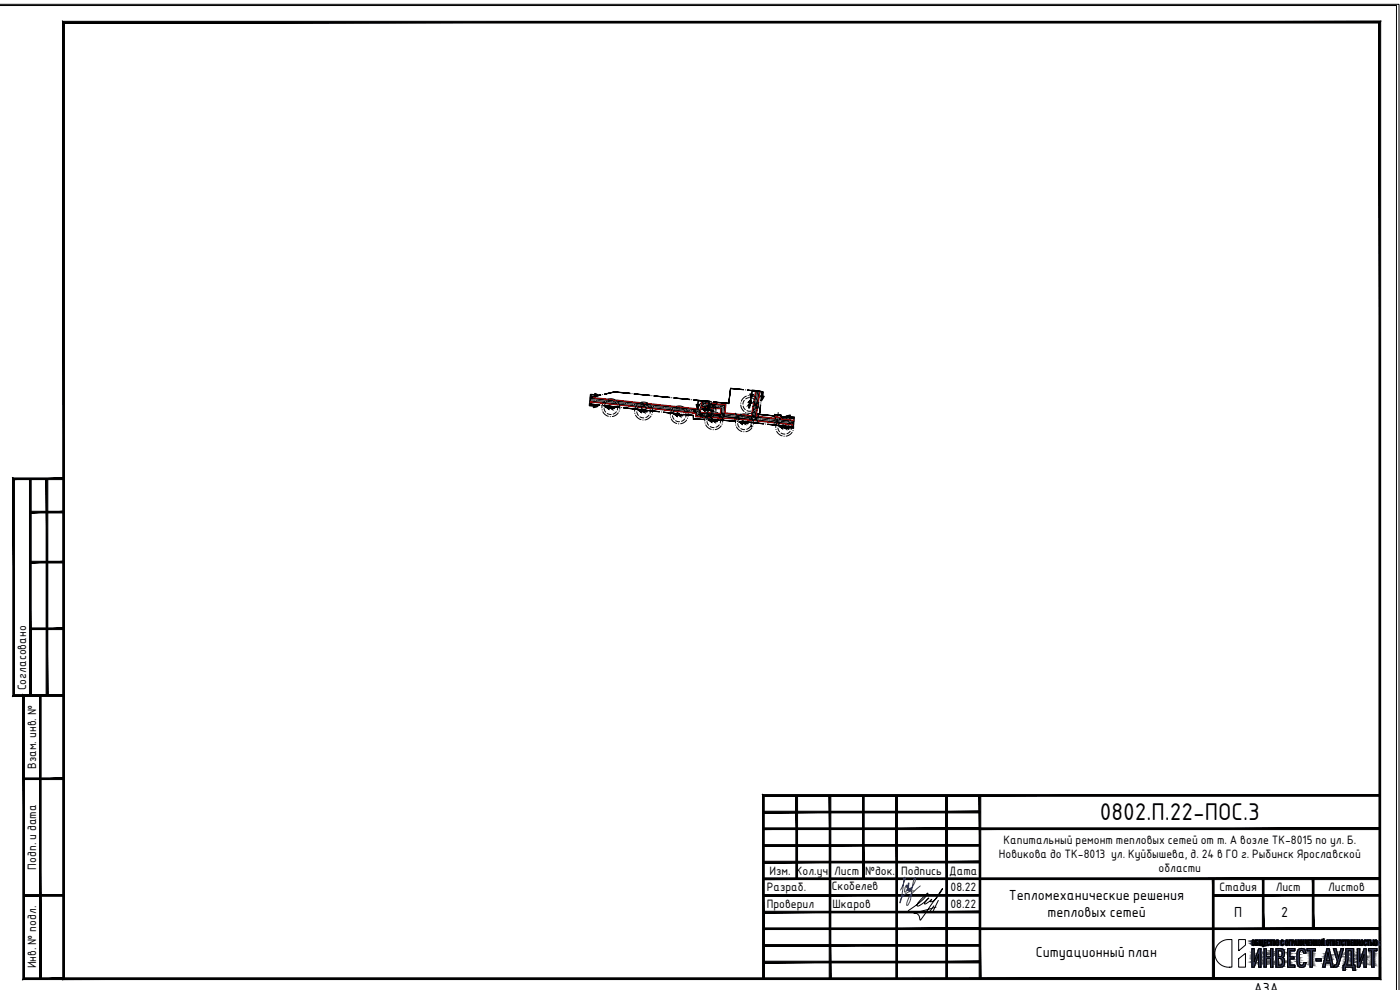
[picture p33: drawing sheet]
<svg xmlns="http://www.w3.org/2000/svg" width="420mm" height="297mm" viewBox="0 0 420 297" stroke-linecap="round" stroke-linejoin="round" font-family="sans-serif">
<defs><g id="words">
<text font-size="7" x="330.1" y="246.2">0802.П.22-ПОС.3</text>
<g font-size="4.2">
<text x="302.8" y="270.2">Тепломеханические решения</text>
<text x="314.3" y="275.2">тепловых сетей</text>
<text x="370.4" y="275.2">П</text>
<text x="384.5" y="275.1">2</text>
<text x="310.9" y="287.2">Ситуационный план</text>
<text x="376.3" y="297.9">А3А</text>
</g>
<g font-size="3.5">
<text x="7.9" y="207.2" transform="rotate(-90 7.9 207.2)">Согласовано</text>
<text x="10.9" y="230.7" transform="rotate(-90 10.9 230.7)">Взам. инв. №</text>
<text x="299.8" y="257.4">Новикова до ТК-8013 ул. Куйбышева, д. 24 в ГО г. Рыбинск Ярославской</text>
<text x="301.2" y="253.2">Капитальный ремонт тепловых сетей от т. А возле ТК-8015 по ул. Б.</text>
<text x="10.9" y="260.9" transform="rotate(-90 10.9 260.9)">Подп. и дата</text>
<text x="230.9" y="262.4">Изм. Кол.уч.</text>
<text x="250.4" y="262.4">Лист</text>
<text x="259.6" y="262.4">№док.</text>
<text x="270.5" y="262.4">Подпись</text>
<text x="284.9" y="262.4">Дата</text>
<text x="347.7" y="261.6">области</text>
<text x="230.1" y="267.4">Разраб.</text>
<text x="249.6" y="267.1">Скобелев</text>
<text x="285.3" y="267.3">08.22</text>
<text x="366" y="267.4">Стадия</text>
<text x="382.9" y="267.4">Лист</text>
<text x="398.6" y="267.4">Листов</text>
<text x="230.1" y="272.4">Проверил</text>
<text x="249.9" y="272.4">Шкаров</text>
<text x="285.2" y="272.4">08.22</text>
<text x="10.9" y="290.5" transform="rotate(-90 10.9 290.5)">Инв. № подл.</text>
</g>
</g></defs>
<path d="M0 1.7h419.1v295.3" fill="none" stroke="#000" stroke-width=".3"/>
<g fill="#000" stroke="#000" stroke-width=".3">
<path d="M18.8 6.4l.5 .5 395.1-.5zM19.3 6.9l395.1-.5-.5 .5zM413.9 6.9l.5 287v-287.5zM413.9 6.9l.5 287-.5-.5zM18.8 293.9h395.6l-.5-.5zM18.8 293.9l.5-.5h394.6zM18.8 6.4v287.5l.5-.5zM18.8 6.4l.5 .5v286.5z"/>
<path d="M9.1 153.4v.5l10-.5zM9.1 153.9l10-.5v.5z"/>
<path d="M8.8 143.7l.6 64.9v-64.9zM8.8 143.7l.6 64.9h-.6z"/>
<path d="M13.8 143.7l.6 64.9v-64.9zM13.8 143.7l.6 64.9h-.6z"/>
<path d="M9.1 168.4v.5l10-.5zM9.1 168.9l10-.5v.5z"/>
<path d="M9.1 188.4v.5l10-.5zM9.1 188.9l10-.5v.5z"/>
<path d="M11.9 208.6l.4 85.1v-85.1zM11.9 208.6l.4 85.1h-.4z"/>
<path d="M3.9 208.9h15.2v-.5zM3.9 208.9l.4-.5h14.8zM3.9 143.4v65.5l.4-.5zM3.9 143.4l.4 .5v64.5zM3.9 143.4l.4 .5 14.8-.5zM4.3 143.9l14.8-.5v.5z"/>
<path d="M7.1 233.4v.5l12-.5zM7.1 233.9l12-.5v.5z"/>
<path d="M238.8 238.7l.6 25v-25zM238.8 238.7l.6 25h-.6z"/>
<path d="M248.9 238.7l.4 55v-55zM248.9 238.7l.4 55h-.4z"/>
<path d="M258.8 238.7l.6 25v-25zM258.8 238.7l.6 25h-.6z"/>
<path d="M268.9 238.7l.4 55v-55zM268.9 238.7l.4 55h-.4z"/>
<path d="M283.8 238.7l.6 55v-55zM283.8 238.7l.6 55h-.6z"/>
<path d="M293.9 238.7l.4 55v-55zM293.9 238.7l.4 55h-.4z"/>
<path d="M229.1 243.4v.5l65-.5zM229.1 243.9l65-.5v.5z"/>
<path d="M229.1 248.4v.5l65-.5zM229.1 248.9l65-.5v.5zM294.1 248.4v.5l120-.5zM294.1 248.9l120-.5v.5z"/>
<path d="M229.1 253.4v.5l65-.5zM229.1 253.9l65-.5v.5z"/>
<path d="M229.1 258.4v.5l65-.5zM229.1 258.9l65-.5v.5z"/>
<path d="M7.1 268.4v.5l12-.5zM7.1 268.9l12-.5v.5z"/>
<path d="M229.1 263.4v.5l185-.5zM229.1 263.9l185-.5v.5z"/>
<path d="M229.1 273.4v.5l65-.5zM229.1 273.9l65-.5v.5z"/>
<path d="M229.1 278.4v.5l65-.5zM229.1 278.9l65-.5v.5z"/>
<path d="M229.1 268.4v.5l65-.5zM229.1 268.9l65-.5v.5z"/>
<path d="M294.1 278.4v.5l120-.5zM294.1 278.9l120-.5v.5z"/>
<path d="M364.1 268.4v.5l50-.5zM364.1 268.9l50-.5v.5z"/>
<path d="M363.9 263.7l.5 30v-30zM363.9 263.7l.5 30h-.5z"/>
<path d="M378.9 263.7l.4 15v-15zM378.9 263.7l.4 15h-.4z"/>
<path d="M393.8 263.7l.6 15v-15zM393.8 263.7l.6 15h-.6z"/>
<path d="M6.9 293.9h12.2v-.5zM7.3 293.4h11.8l-12.2 .5zM6.9 208.4v85.5l.4-.5zM6.9 208.4l.4 .5v84.5zM6.9 208.4l.4 .5 11.8-.5zM7.3 208.9l11.8-.5v.5z"/>
<path d="M228.9 238.4v55.3h.5zM228.9 238.4l.5 .5v54.8zM228.9 238.4l.5 .5 184.7-.5zM229.4 238.9l184.7-.5v.5z"/>
<path d="M229.1 283.4v.5l65-.5zM229.1 283.9l65-.5v.5z"/>
<path d="M229.1 288.4v.5l65-.5zM229.1 288.9l65-.5v.5z"/>
</g>
<g fill="#2e365c" stroke="#2e365c" stroke-width=".3">
<path d="M412.9 282.1h.1z"/>
<path d="M408.6 282.1h.2z"/>
<path d="M398.4 282.1h.1z"/>
<path d="M395.9 282.1h.1z"/>
<path d="M386.1 282.1h.2z"/>
<path d="M383.3 282.1h.2z"/>
<path d="M376 282.1h.2z"/>
<path d="M391 282.6h.1z"/>
<path d="M397 282.6h.2z"/>
<path d="M388 282.8h.3z"/>
<path d="M390.8 283.2h.1z"/>
<path d="M396.8 283.2h.2z"/>
<path d="M408.6 283.7h.2z"/>
<path d="M408.6 283.7h.3z"/>
<path d="M409.6 283.7h.2z"/>
<path d="M402.9 283.7h.2z"/>
<path d="M384.7 283.7h.2z"/>
<path d="M380.5 283.7h.2z"/>
<path d="M412.9 283.7h.1z"/>
<path d="M390.6 285.2h1.1z"/>
<path d="M384.1 289.6h1.3z"/>
<path d="M400.5 290.2h.1z"/>
<path d="M412.9 282.1h.1zM412.9 282.1h.1z"/>
<path d="M408.6 282.1h.2zM408.6 282.1h.2z"/>
<path d="M398.4 282.1h.2zM398.4 282.1h.2z"/>
<path d="M395.9 282.1h.2zM395.9 282.1h.2z"/>
<path d="M386.1 282.1h.2zM386.1 282.1h.2z"/>
<path d="M383.3 282.1h.2zM383.3 282.1h.2z"/>
<path d="M376 282.1h.2zM376 282.1h.2z"/>
<path d="M409.7 282.1h.2zM409.6 282.1h.3z"/>
<path d="M402.9 282.1h.2zM402.9 282.1h.2z"/>
<path d="M384.7 282.1h.2zM384.7 282.1h.2z"/>
<path d="M380.5 282.1h.2zM380.5 282.1h.2z"/>
<path d="M409.6 282.1h.3zM409.6 282.1h.3z"/>
<path d="M402.9 282.1h.2zM402.9 282.1h.2z"/>
<path d="M384.7 282.1h.2zM384.7 282.1h.2z"/>
<path d="M380.5 282.1h.2zM380.5 282.1h.2z"/>
<path d="M396.6 282.1h.2zM396.6 282.1h.2z"/>
<path d="M390.5 282.1h.2zM390.5 282.1h.2z"/>
<path d="M405.4 282.1h.6zM405.4 282.1h.6z"/>
<path d="M400.9 282.1h.7zM400.9 282.1h.7z"/>
<path d="M392.6 282.1h.7zM392.6 282.1h.7z"/>
<path d="M379.4 282.1h.6zM379.4 282.1h.6z"/>
<path d="M388.8 282.1h.2zM388.8 282.1h.2z"/>
<path d="M391.6 282.1h.2zM391.6 282.1h.2zM391.6 282.1h.2zM391.6 282.1h.2z"/>
<path d="M410.2 282.1h.8zM410.2 282.1h.8z"/>
<path d="M403.5 282.1h.7zM403.5 282.1h.7z"/>
<path d="M401.7 282.1h.7zM401.7 282.1h.7z"/>
<path d="M399 282.1h.7zM399 282.1h.7z"/>
<path d="M386.8 282.1h.7zM386.8 282.1h.7z"/>
<path d="M381.1 282.1h.7zM381.1 282.1h.7z"/>
<path d="M377.8 282.1h.2zM377.8 282.1h.2z"/>
<path d="M378.8 282.1h.2zM378.8 282.1h.2z"/>
<path d="M397.2 282.1h.2zM397.2 282.1h.2z"/>
<path d="M391.1 282.1h.2zM391.1 282.1h.2z"/>
<path d="M376.8 282.1h.7zM376.8 282.1h.7z"/>
<path d="M407.3 282.1h.2zM407.3 282.1h.2z"/>
<path d="M406.3 282.1h.2zM406.3 282.1h.2z"/>
<path d="M394.5 282.1h.3zM394.5 282.1h.3z"/>
<path d="M393.5 282.1h.2zM393.5 282.1h.2z"/>
<path d="M389.5 282.1h.2zM389.5 282.1h.2z"/>
<path d="M388.8 282.1h.2zM388.8 282.1h.2z"/>
<path d="M378.8 282.1h.2zM378.8 282.1h.2z"/>
<path d="M397.2 282.1h.2zM397.2 282.1h.2z"/>
<path d="M391.1 282.1h.2zM391.1 282.1h.2z"/>
<path d="M377.8 282.1h.2zM377.8 282.1h.2z"/>
<path d="M407.9 282.1h.2zM407.9 282.1h.2z"/>
<path d="M406.8 282.1h.2zM406.8 282.1h.2z"/>
<path d="M395.1 282.1h.2zM395.1 282.1h.2z"/>
<path d="M394.1 282.1h.2zM394.1 282.1h.2z"/>
<path d="M390.1 282.1h.1zM390.1 282.1h.1z"/>
<path d="M405.4 282.1h.6zM405.4 282.1h.6z"/>
<path d="M400.9 282.1h.7zM400.9 282.1h.7z"/>
<path d="M392.6 282.1h.7zM392.6 282.1h.7z"/>
<path d="M379.4 282.1h.6zM379.4 282.1h.6z"/>
<path d="M392.2 282.1h.1zM392.2 282.1h.1z"/>
<path d="M386.8 282.1h.7zM386.8 282.1h.7z"/>
<path d="M404.4 282.1h.4zM404.4 282.1h.4z"/>
<path d="M399.9 282.1h.4zM399.9 282.1h.4z"/>
<path d="M382 282.1h.4zM382 282.1h.4z"/>
<path d="M378.3 282.1h.2zM378.3 282.1h.2z"/>
<path d="M396.6 282.1h.2zM396.6 282.1h.2z"/>
<path d="M390.5 282.1h.2zM390.5 282.1h.2z"/>
<path d="M412.2 282.1h.1zM412.2 282.1h.1z"/>
<path d="M404.4 282.1h.4zM404.4 282.1h.4z"/>
<path d="M399.9 282.1h.5zM399.9 282.1h.5z"/>
<path d="M382 282.1h.4zM382 282.1h.4z"/>
<path d="M411.2 282.1h.2zM411.2 282.1h.2z"/>
<path d="M387.7 282.1h.4zM387.7 282.1h.4z"/>
<path d="M378.3 282.1h.2zM378.3 282.1h.2z"/>
<path d="M387.7 282.1h.4zM387.7 282.1h.4z"/>
<path d="M410.2 282.1h.8zM410.2 282.1h.8z"/>
<path d="M403.5 282.1h.7zM403.5 282.1h.7z"/>
<path d="M401.7 282.1h.7zM401.7 282.1h.7z"/>
<path d="M399 282.1h.7zM399 282.1h.7z"/>
<path d="M381.1 282.1h.7zM381.1 282.1h.7z"/>
<path d="M407.9 282.1h.2zM407.9 282.1h.2z"/>
<path d="M406.8 282.1h.2zM406.8 282.1h.2z"/>
<path d="M395.1 282.1h.2zM395.1 282.1h.2z"/>
<path d="M394.1 282.1h.2zM394.1 282.1h.2z"/>
<path d="M392.2 282.1h.1zM392.2 282.1h.1z"/>
<path d="M390.1 282.1h.1zM390.1 282.1h.1z"/>
<path d="M391.6 282.1h.2zM391.6 282.1h.2zM391.6 282.1h.2zM391.6 282.1h.2z"/>
<path d="M388.8 282.1h.2zM388.8 282.1h.2z"/>
<path d="M396.6 282.1h.2zM396.6 282.1h.2z"/>
<path d="M390.5 282.1h.2zM390.5 282.1h.2z"/>
<path d="M386.8 282.1h.7zM386.8 282.1h.7z"/>
<path d="M411.2 282.1h.2zM411.2 282.1h.2z"/>
<path d="M377.8 282.1h.2zM377.8 282.1h.2z"/>
<path d="M412.2 282.1h.1zM412.2 282.1h.1z"/>
<path d="M407.3 282.1h.2zM407.3 282.1h.2z"/>
<path d="M406.3 282.1h.2zM406.3 282.1h.2z"/>
<path d="M394.5 282.1h.3zM394.5 282.1h.3z"/>
<path d="M393.5 282.1h.2zM393.5 282.1h.2z"/>
<path d="M389.5 282.1h.2zM389.5 282.1h.2z"/>
<path d="M378.8 282.1h.2zM378.8 282.1h.2zM378.8 282.1h.2zM378.8 282.1h.2z"/>
<path d="M409.6 282.1h.3zM409.6 282.1h.3z"/>
<path d="M402.9 282.1h.2zM402.8 282.1h.3z"/>
<path d="M384.7 282.1h.3zM384.6 282.1h.4z"/>
<path d="M380.5 282.1h.2zM380.5 282.1h.2z"/>
<path d="M407.3 282.1h.2zM407.3 282.1h.2z"/>
<path d="M406.3 282.1h.2zM406.3 282.1h.2z"/>
<path d="M394.5 282.1h.3zM394.5 282.1h.3z"/>
<path d="M393.5 282.1h.2zM393.5 282.1h.2z"/>
<path d="M389.5 282.1h.2zM389.5 282.1h.2z"/>
<path d="M410.2 282.1h.8zM410.2 282.1h.8z"/>
<path d="M403.5 282.1h.7zM403.5 282.1h.7z"/>
<path d="M401.7 282.1h.7zM401.7 282.1h.7z"/>
<path d="M399 282.1h.7zM399 282.1h.7z"/>
<path d="M381.1 282.1h.7zM381.1 282.1h.7z"/>
<path d="M376.8 282.1h.7zM376.8 282.1h.7z"/>
<path d="M388.8 282.1h.2zM388.8 282.1h.2z"/>
<path d="M397.2 282.1h.2zM397.2 282.1h.2z"/>
<path d="M391.1 282.1h.2zM391.1 282.1h.2z"/>
<path d="M405.4 282.1h.6zM405.4 282.1h.6z"/>
<path d="M400.9 282.1h.7zM400.9 282.1h.7z"/>
<path d="M392.6 282.1h.7zM392.6 282.1h.7z"/>
<path d="M379.4 282.1h.6zM379.4 282.1h.6z"/>
<path d="M377.8 282.1h.2zM377.8 282.1h.2z"/>
<path d="M404.4 282.1h.5zM404.4 282.1h.5z"/>
<path d="M399.9 282.1h.5zM399.9 282.1h.5z"/>
<path d="M382 282.1h.5zM382 282.1h.5z"/>
<path d="M407.9 282.1h.2zM407.9 282.1h.2z"/>
<path d="M406.8 282.1h.2zM406.8 282.1h.2z"/>
<path d="M395.1 282.1h.2zM395.1 282.1h.2z"/>
<path d="M394.1 282.1h.2zM394.1 282.1h.2z"/>
<path d="M390.1 282.1h.1zM390.1 282.1h.1z"/>
<path d="M405.4 282.1h.6zM405.4 282.1h.6z"/>
<path d="M400.9 282.1h.7zM400.9 282.1h.7z"/>
<path d="M392.6 282.1h.7zM392.6 282.1h.7z"/>
<path d="M379.4 282.1h.6zM379.4 282.1h.6z"/>
<path d="M376.8 282.1h.7zM376.8 282.1h.7z"/>
<path d="M397.2 282.1h.2zM397.2 282.1h.2z"/>
<path d="M391.1 282.1h.2zM391.1 282.1h.2z"/>
<path d="M412.9 282.1h.2zM412.8 282.1h.3zM412.8 282.1h.3zM412.8 282.1h.3z"/>
<path d="M378.3 282.1h.2zM378.3 282.1h.2z"/>
<path d="M392.2 282.1h.1zM392.2 282.1h.1z"/>
<path d="M412.2 282.1h.1zM412.2 282.1h.1z"/>
<path d="M411.2 282.1h.2zM411.2 282.1h.2z"/>
<path d="M387.7 282.1h.5zM387.7 282.1h.5z"/>
<path d="M408.6 282.1h.3zM408.6 282.1h.3z"/>
<path d="M398.4 282.1h.2zM398.3 282.1h.3z"/>
<path d="M395.9 282.1h.2zM395.8 282.1h.3z"/>
<path d="M386.1 282.1h.3zM386 282.1h.4z"/>
<path d="M383.3 282.1h.2zM383.2 282.1h.3z"/>
<path d="M376 282.1h.3zM376 282.1h.3z"/>
<path d="M378.3 282.1h.2zM378.3 282.1h.2z"/>
<path d="M391.6 282.1h.2zM391.6 282.1h.2zM391.6 282.1h.2zM391.6 282.1h.2z"/>
<path d="M396.6 282.1h.2zM396.6 282.1h.2z"/>
<path d="M390.5 282.1h.2zM390.5 282.1h.2z"/>
<path d="M387.7 282.1h.5zM387.7 282.1h.5z"/>
<path d="M377.8 282.1h.2zM377.8 282.1h.2z"/>
<path d="M378.8 282.1h.2zM378.8 282.1h.2z"/>
<path d="M388.8 282.1h.2zM388.8 282.1h.2z"/>
<path d="M396.6 282.1h.2zM396.6 282.1h.2z"/>
<path d="M390.5 282.1h.2zM390.5 282.1h.2z"/>
<path d="M408.6 282.1h.3zM408.6 282.1h.3z"/>
<path d="M398.3 282.1h.4zM398.3 282.1h.4z"/>
<path d="M395.8 282.1h.4zM395.8 282.1h.4z"/>
<path d="M386 282.1h.4zM386 282.1h.4z"/>
<path d="M383.2 282.1h.4zM383.2 282.1h.4z"/>
<path d="M376 282.1h.3zM376 282.1h.3z"/>
<path d="M410.2 282.1h.8zM410.2 282.1h.8z"/>
<path d="M403.5 282.1h.7zM403.5 282.1h.7z"/>
<path d="M401.7 282.1h.7zM401.7 282.1h.7z"/>
<path d="M399 282.1h.7zM399 282.1h.7z"/>
<path d="M381.1 282.1h.7zM381.1 282.1h.7z"/>
<path d="M404.4 282.1h.5zM404.4 282.1h.5z"/>
<path d="M399.9 282.1h.6zM399.9 282.1h.6z"/>
<path d="M382 282.1h.5zM382 282.1h.5z"/>
<path d="M386.8 282.1h.7zM386.8 282.1h.7z"/>
<path d="M378.8 282.1h.2zM378.8 282.1h.2z"/>
<path d="M411.2 282.1h.2zM411.2 282.1h.2z"/>
<path d="M404.4 282.1h.5zM404.4 282.1h.5z"/>
<path d="M399.9 282.1h.6zM399.9 282.1h.6z"/>
<path d="M382 282.1h.6zM382 282.1h.6z"/>
<path d="M407.3 282.1h.2zM407.3 282.1h.2z"/>
<path d="M406.3 282.1h.2zM406.3 282.1h.2z"/>
<path d="M394.5 282.1h.3zM394.5 282.1h.3z"/>
<path d="M393.5 282.1h.2zM393.5 282.1h.2z"/>
<path d="M389.5 282.1h.2zM389.5 282.1h.2z"/>
<path d="M412.2 282.1h.1zM412.2 282.1h.1z"/>
<path d="M405.4 282.1h.6zM405.4 282.1h.6z"/>
<path d="M400.9 282.1h.7zM400.9 282.1h.7z"/>
<path d="M392.6 282.1h.7zM392.6 282.1h.7z"/>
<path d="M379.4 282.1h.6zM379.4 282.1h.6z"/>
<path d="M409.6 282.1h.3zM409.6 282.1h.3z"/>
<path d="M402.8 282.1h.4zM402.8 282.1h.4z"/>
<path d="M384.6 282.1h.4zM384.6 282.1h.4z"/>
<path d="M380.4 282.1h.4zM380.4 282.1h.4z"/>
<path d="M377.8 282.1h.2zM377.8 282.1h.2z"/>
<path d="M407.9 282.1h.2zM407.9 282.1h.2z"/>
<path d="M406.8 282.1h.2zM406.8 282.1h.2z"/>
<path d="M395.1 282.1h.2zM395.1 282.1h.2z"/>
<path d="M394.1 282.1h.2zM394.1 282.1h.2z"/>
<path d="M392.2 282.1h.1zM392.2 282.1h.1z"/>
<path d="M390.1 282.1h.1zM390.1 282.1h.1z"/>
<path d="M388.8 282.1h.2zM388.8 282.1h.2z"/>
<path d="M407.9 282.1h.2zM407.9 282.1h.2z"/>
<path d="M406.8 282.1h.2zM406.8 282.1h.2z"/>
<path d="M395.1 282.1h.2zM395.1 282.1h.2z"/>
<path d="M394.1 282.1h.2zM394.1 282.1h.2z"/>
<path d="M390.1 282.1h.1zM390.1 282.1h.1z"/>
<path d="M397.2 282.1h.2zM397.2 282.1h.2z"/>
<path d="M391.1 282.1h.2zM391.1 282.1h.2z"/>
<path d="M378.3 282.1h.2zM378.3 282.1h.2z"/>
<path d="M410.2 282.1h.8zM410.2 282.1h.8z"/>
<path d="M403.5 282.1h.7zM403.5 282.1h.7z"/>
<path d="M401.7 282.1h.7zM401.7 282.1h.7z"/>
<path d="M399 282.1h.7zM399 282.1h.7z"/>
<path d="M381.1 282.1h.7zM381.1 282.1h.7z"/>
<path d="M412.2 282.1h.1zM412.2 282.1h.1z"/>
<path d="M407.3 282.1h.2zM407.3 282.1h.2z"/>
<path d="M406.3 282.1h.2zM406.3 282.1h.2z"/>
<path d="M394.5 282.1h.3zM394.5 282.1h.3z"/>
<path d="M393.5 282.1h.2zM393.5 282.1h.2z"/>
<path d="M389.5 282.1h.2zM389.5 282.1h.2z"/>
<path d="M376.8 282.1h.7zM376.8 282.1h.7z"/>
<path d="M411.2 282.1h.2zM411.2 282.1h.2z"/>
<path d="M387.7 282.1h.5zM387.7 282.1h.5z"/>
<path d="M376.8 282.1h.7zM376.8 282.1h.7z"/>
<path d="M378.3 282.1h.2zM378.3 282.1h.2z"/>
<path d="M392.2 282.1h.1zM392.2 282.1h.1z"/>
<path d="M397.2 282.1h.2zM397.2 282.1h.2z"/>
<path d="M391.1 282.1h.2zM391.1 282.1h.2z"/>
<path d="M391.6 282.1h.2zM391.6 282.1h.2zM391.6 282.1h.2zM391.6 282.1h.2z"/>
<path d="M386.8 282.1h.7zM386.8 282.1h.7z"/>
<path d="M377.8 282.1h.2zM377.8 282.1h.2z"/>
<path d="M405.4 282.1h.6zM405.4 282.1h.6z"/>
<path d="M400.9 282.1h.7zM400.9 282.1h.7z"/>
<path d="M392.6 282.1h.7zM392.6 282.1h.7z"/>
<path d="M379.4 282.1h.6zM379.4 282.1h.6z"/>
<path d="M378.8 282.1h.2zM378.8 282.1h.2z"/>
<path d="M412.8 282.1h.4zM412.7 282.1h.5zM412.7 282.1h.5zM412.7 282.1h.5z"/>
<path d="M388.8 282.1h.2zM388.8 282.1h.2z"/>
<path d="M404.4 282.1h.6zM404.4 282.1h.6z"/>
<path d="M399.9 282.1h.6zM399.9 282.1h.6z"/>
<path d="M382 282.1h.6zM382 282.1h.6z"/>
<path d="M378.8 282.1h.2zM378.8 282.1h.2z"/>
<path d="M396.6 282.1h.2zM396.6 282.1h.2z"/>
<path d="M390.5 282.1h.2zM390.5 282.1h.2z"/>
<path d="M409.6 282.1h.4zM409.5 282.1h.5z"/>
<path d="M402.8 282.1h.4zM402.7 282.1h.5z"/>
<path d="M384.6 282.1h.4zM384.6 282.1h.4z"/>
<path d="M380.4 282.1h.4zM380.4 282.1h.4z"/>
<path d="M387.7 282.1h.6zM387.7 282.1h.6z"/>
<path d="M396.6 282.1h.2zM396.6 282.1h.2z"/>
<path d="M390.5 282.1h.2zM390.5 282.1h.2z"/>
<path d="M407.3 282.1h.2zM407.3 282.1h.2z"/>
<path d="M406.3 282.1h.2zM406.3 282.1h.2z"/>
<path d="M394.5 282.1h.3zM394.5 282.1h.3z"/>
<path d="M393.5 282.1h.2zM393.5 282.1h.2z"/>
<path d="M389.5 282.1h.2zM389.5 282.1h.2z"/>
<path d="M411.2 282.1h.2zM411.2 282.1h.2z"/>
<path d="M407.9 282.1h.2zM407.9 282.1h.2z"/>
<path d="M406.8 282.1h.2zM406.8 282.1h.2z"/>
<path d="M395.1 282.1h.2zM395.1 282.1h.2z"/>
<path d="M394.1 282.1h.2zM394.1 282.1h.2z"/>
<path d="M390.1 282.1h.1zM390.1 282.1h.1z"/>
<path d="M377.8 282.1h.2zM377.8 282.1h.2z"/>
<path d="M408.5 282.1h.5zM408.5 282.1h.5z"/>
<path d="M398.3 282.1h.4zM398.2 282.1h.5z"/>
<path d="M395.8 282.1h.4zM395.7 282.1h.5z"/>
<path d="M386 282.1h.4zM386 282.1h.4z"/>
<path d="M383.2 282.1h.4zM383.1 282.1h.5z"/>
<path d="M375.9 282.1h.5zM375.9 282.1h.5z"/>
<path d="M378.3 282.1h.2zM378.3 282.1h.2z"/>
<path d="M412.2 282.1h.1zM412.2 282.1h.1z"/>
<path d="M388.8 282.1h.2zM388.8 282.1h.2z"/>
<path d="M397.2 282.1h.2zM397.2 282.1h.2z"/>
<path d="M391.1 282.1h.2zM391.1 282.1h.2z"/>
<path d="M412.2 282.1h.1zM412.2 282.1h.1z"/>
<path d="M404.4 282.1h.6zM404.4 282.1h.6z"/>
<path d="M399.9 282.1h.6zM399.9 282.1h.6z"/>
<path d="M382 282.1h.6zM382 282.1h.6z"/>
<path d="M411.2 282.1h.2zM411.2 282.1h.2z"/>
<path d="M387.7 282.1h.6zM387.7 282.1h.6z"/>
<path d="M378.3 282.1h.2zM378.3 282.1h.2z"/>
<path d="M410.2 282.1h.8zM410.2 282.1h.8z"/>
<path d="M403.5 282.1h.7zM403.5 282.1h.7z"/>
<path d="M401.7 282.1h.7zM401.7 282.1h.7z"/>
<path d="M399 282.1h.7zM399 282.1h.7z"/>
<path d="M381.1 282.1h.7zM381.1 282.1h.7z"/>
<path d="M408.5 282.1h.5zM408.5 282.1h.5z"/>
<path d="M398.2 282.1h.5zM398.2 282.1h.5z"/>
<path d="M395.7 282.1h.5zM395.7 282.1h.5z"/>
<path d="M386 282.1h.4zM386 282.1h.4z"/>
<path d="M383.1 282.1h.5zM383.1 282.1h.5z"/>
<path d="M375.9 282.1h.5zM375.9 282.1h.5z"/>
<path d="M391.6 282.1h.2zM391.6 282.1h.2z"/>
<path d="M392.2 282.1h.1zM392.2 282.1h.1z"/>
<path d="M376.8 282.1h.7zM376.8 282.1h.7z"/>
<path d="M386.8 282.1h.7zM386.8 282.1h.7z"/>
<path d="M391.6 282.1h.2zM391.6 282.1h.2z"/>
<path d="M405.4 282.1h.6zM405.4 282.1h.6z"/>
<path d="M400.9 282.1h.7zM400.9 282.1h.7z"/>
<path d="M392.6 282.1h.7zM392.6 282.1h.7z"/>
<path d="M379.4 282.1h.6zM379.4 282.1h.6z"/>
<path d="M377.8 282.1h.2zM377.8 282.1h.2z"/>
<path d="M409.5 282.1h.5zM409.5 282.1h.5z"/>
<path d="M402.7 282.1h.5zM402.7 282.1h.5z"/>
<path d="M384.6 282.1h.5zM384.5 282.1h.6z"/>
<path d="M380.4 282.1h.5zM380.4 282.1h.5z"/>
<path d="M378.8 282.1h.2zM378.8 282.1h.2z"/>
<path d="M409.5 282.1h.5zM409.5 282.1h.5z"/>
<path d="M402.7 282.1h.5zM402.7 282.1h.5z"/>
<path d="M384.5 282.1h.6zM384.5 282.1h.6z"/>
<path d="M380.3 282.1h.6zM380.3 282.1h.6z"/>
<path d="M407.9 282.1h.2zM407.9 282.1h.2z"/>
<path d="M406.8 282.1h.2zM406.8 282.1h.2z"/>
<path d="M395.1 282.1h.2zM395.1 282.1h.2z"/>
<path d="M394.1 282.1h.2zM394.1 282.1h.2z"/>
<path d="M392.2 282.1h.1zM392.2 282.1h.1z"/>
<path d="M390.1 282.1h.1zM390.1 282.1h.1z"/>
<path d="M404.4 282.1l.6 .1zM404.4 282.1l.6 .1z"/>
<path d="M399.9 282.1l.7 .1zM399.9 282.1l.7 .1z"/>
<path d="M382 282.1l.7 .1zM382 282.1l.7 .1z"/>
<path d="M397.2 282.1l.2 .1zM397.2 282.1l.2 .1z"/>
<path d="M391.1 282.1l.2 .1zM391.1 282.1l.2 .1z"/>
<path d="M408.5 282.1l.5 .1zM408.5 282.1l.5 .1z"/>
<path d="M398.2 282.1l.5 .1zM398.2 282.1l.5 .1z"/>
<path d="M395.7 282.1l.5 .1zM395.7 282.1l.5 .1z"/>
<path d="M385.9 282.1l.6 .1zM385.9 282.1l.6 .1z"/>
<path d="M383.1 282.1l.5 .1zM383.1 282.1l.5 .1z"/>
<path d="M375.9 282.1l.5 .1zM375.9 282.1l.5 .1z"/>
<path d="M407.3 282.1l.2 .1zM407.3 282.1l.2 .1z"/>
<path d="M406.3 282.1l.2 .1zM406.3 282.1l.2 .1z"/>
<path d="M394.5 282.1l.3 .1zM394.5 282.1l.3 .1z"/>
<path d="M393.5 282.1l.2 .1zM393.5 282.1l.2 .1z"/>
<path d="M389.5 282.1l.2 .1zM389.5 282.1l.2 .1z"/>
<path d="M388.8 282.1l.2 .1zM388.8 282.1l.2 .1z"/>
<path d="M396.6 282.1l.2 .1zM396.6 282.1l.2 .1z"/>
<path d="M390.5 282.1l.2 .1zM390.5 282.1l.2 .1z"/>
<path d="M407.3 282.2h.2zM407.3 282.2h.2z"/>
<path d="M406.3 282.2h.2zM406.3 282.2h.2z"/>
<path d="M394.5 282.2h.3zM394.5 282.2h.3z"/>
<path d="M393.5 282.2h.2zM393.5 282.2h.2z"/>
<path d="M389.5 282.2h.2zM389.5 282.2h.2z"/>
<path d="M410.2 282.1l.8 .1zM410.2 282.1l.8 .1z"/>
<path d="M403.5 282.1l.7 .1zM403.5 282.1l.7 .1z"/>
<path d="M401.7 282.1l.7 .1zM401.7 282.1l.7 .1z"/>
<path d="M399 282.1l.7 .1zM399 282.1l.7 .1z"/>
<path d="M381.1 282.1l.7 .1zM381.1 282.1l.7 .1z"/>
<path d="M409.5 282.1l.5 .1zM409.5 282.1l.5 .1z"/>
<path d="M402.7 282.1l.5 .1zM402.7 282.1l.5 .1z"/>
<path d="M384.5 282.1l.6 .1zM384.5 282.1l.6 .1z"/>
<path d="M380.3 282.1l.6 .1zM380.3 282.1l.6 .1z"/>
<path d="M407.9 282.1l.2 .1zM407.9 282.1l.2 .1z"/>
<path d="M406.8 282.1l.2 .1zM406.8 282.1l.2 .1z"/>
<path d="M395.1 282.1l.2 .1zM395.1 282.1l.2 .1z"/>
<path d="M394.1 282.1l.2 .1zM394.1 282.1l.2 .1z"/>
<path d="M390.1 282.1l.1 .1zM390.1 282.1l.1 .1z"/>
<path d="M378.3 282.1l.2 .1zM378.3 282.1l.2 .1z"/>
<path d="M412.7 282.1l.5 .1zM412.7 282.2h.5z"/>
<path d="M377.8 282.1l.2 .1zM377.8 282.1l.2 .1z"/>
<path d="M387.7 282.1l.6 .1zM387.7 282.1l.6 .1z"/>
<path d="M386.8 282.1l.7 .1zM386.8 282.1l.7 .1z"/>
<path d="M408.5 282.2h.5zM408.5 282.2h.5z"/>
<path d="M398.2 282.2h.5zM398.2 282.2h.5z"/>
<path d="M395.7 282.2h.5zM395.7 282.2h.5z"/>
<path d="M385.9 282.2h.6zM385.9 282.2h.6z"/>
<path d="M383.1 282.2h.5zM383.1 282.2h.5z"/>
<path d="M375.9 282.2h.5zM375.9 282.2h.5z"/>
<path d="M405.4 282.1l.6 .1zM405.4 282.1l.6 .1z"/>
<path d="M400.9 282.1l.7 .1zM400.9 282.1l.7 .1z"/>
<path d="M392.6 282.1l.7 .1zM392.6 282.1l.7 .1z"/>
<path d="M379.4 282.1l.6 .1zM379.4 282.1l.6 .1z"/>
<path d="M411.2 282.1l.2 .1zM411.2 282.1l.2 .1z"/>
<path d="M396.6 282.2h.2zM396.6 282.2h.2z"/>
<path d="M390.5 282.2h.2zM390.5 282.2h.2z"/>
<path d="M388.8 282.2h.2zM388.7 282.2h.3z"/>
<path d="M397.2 282.2h.2zM397.2 282.2h.2z"/>
<path d="M391.1 282.2h.2zM391.1 282.2h.2z"/>
<path d="M378.3 282.2h.2zM378.3 282.2h.2z"/>
<path d="M408.5 282.2h.5zM408.5 282.2h.5z"/>
<path d="M398.2 282.2h.5zM398.2 282.2h.5z"/>
<path d="M395.7 282.2h.5zM395.7 282.2h.5z"/>
<path d="M385.9 282.2h.6zM385.9 282.2h.6z"/>
<path d="M383.1 282.2h.5zM383.1 282.2h.5z"/>
<path d="M375.9 282.2h.5zM375.9 282.2h.5z"/>
<path d="M412.2 282.1l.1 .1zM412.2 282.1l.1 .1z"/>
<path d="M409.5 282.2h.5zM409.5 282.2h.5z"/>
<path d="M402.7 282.2h.6zM402.7 282.2h.6z"/>
<path d="M384.5 282.2h.6zM384.5 282.2h.6z"/>
<path d="M380.3 282.2h.6zM380.3 282.2h.6z"/>
<path d="M377.8 282.2h.2zM377.8 282.2h.2z"/>
<path d="M392.2 282.1l.1 .1zM392.2 282.1l.1 .1z"/>
<path d="M376.8 282.1l.7 .1zM376.8 282.1l.7 .1z"/>
<path d="M409.4 282.2h.6zM409.4 282.2h.6z"/>
<path d="M402.7 282.2h.6zM402.7 282.2h.6z"/>
<path d="M384.5 282.2h.6zM384.5 282.2h.6z"/>
<path d="M380.3 282.2h.6zM380.3 282.2h.6z"/>
<path d="M404.4 282.2h.7zM404.4 282.2h.7z"/>
<path d="M399.9 282.2h.7zM399.9 282.2h.7z"/>
<path d="M382 282.2h.7zM382 282.2h.7z"/>
<path d="M404.4 282.2h.7zM404.4 282.2h.7z"/>
<path d="M399.9 282.2h.7zM399.9 282.2h.7z"/>
<path d="M382 282.2h.7zM382 282.2h.7z"/>
<path d="M376.8 282.2h.7zM376.8 282.2h.7z"/>
<path d="M378.8 282.1l.2 .1zM378.8 282.1l.2 .1z"/>
<path d="M410.2 282.2h.8zM410.2 282.2h.8z"/>
<path d="M403.5 282.2h.7zM403.5 282.2h.7z"/>
<path d="M401.7 282.2h.7zM401.7 282.2h.7z"/>
<path d="M399 282.2h.7zM399 282.2h.7z"/>
<path d="M381.1 282.2h.7zM381.1 282.2h.7z"/>
<path d="M405.4 282.2h.6zM405.4 282.2h.6z"/>
<path d="M400.9 282.2h.7zM400.9 282.2h.7z"/>
<path d="M392.6 282.2h.7zM392.6 282.2h.7z"/>
<path d="M379.4 282.2h.6zM379.4 282.2h.6z"/>
<path d="M408.5 282.2h.5zM408.5 282.2h.5z"/>
<path d="M398.2 282.2h.6zM398.2 282.2h.6z"/>
<path d="M395.7 282.2h.6zM395.7 282.2h.6z"/>
<path d="M385.9 282.2h.6zM385.9 282.2h.6z"/>
<path d="M383.1 282.2h.6zM383.1 282.2h.6z"/>
<path d="M375.9 282.2h.5zM375.9 282.2h.5z"/>
<path d="M388.7 282.2h.3zM388.7 282.2h.3z"/>
<path d="M396.6 282.2h.2zM396.6 282.2h.2z"/>
<path d="M390.5 282.2h.2zM390.5 282.2h.2z"/>
<path d="M410.2 282.2h.8zM410.2 282.2h.8z"/>
<path d="M403.5 282.2h.7zM403.5 282.2h.7z"/>
<path d="M401.7 282.2h.7zM401.7 282.2h.7z"/>
<path d="M399 282.2h.7zM399 282.2h.7z"/>
<path d="M381.1 282.2h.7zM381.1 282.2h.7z"/>
<path d="M412.7 282.2h.5zM412.7 282.2h.5z"/>
<path d="M397.2 282.2h.2zM397.2 282.2h.2z"/>
<path d="M391.1 282.2h.2zM391.1 282.2h.2z"/>
<path d="M377.8 282.2h.2zM377.8 282.2h.2z"/>
<path d="M412.6 282.2h.7zM412.6 282.2h.7z"/>
<path d="M412.2 282.2h.1zM412.2 282.2h.1z"/>
<path d="M411.2 282.2h.2zM411.2 282.2h.2z"/>
<path d="M387.7 282.2h.6zM387.7 282.2h.6z"/>
<path d="M386.8 282.2h.7zM386.8 282.2h.7z"/>
<path d="M407.9 282.2h.2zM407.9 282.2h.2z"/>
<path d="M406.8 282.2h.2zM406.8 282.2h.2z"/>
<path d="M395.1 282.2h.2zM395.1 282.2h.2z"/>
<path d="M394.1 282.2h.2zM394.1 282.2h.2z"/>
<path d="M392.2 282.2h.1zM392.2 282.2h.1z"/>
<path d="M390.1 282.2h.1zM390.1 282.2h.1z"/>
<path d="M386.8 282.2h.7zM386.8 282.2h.7z"/>
<path d="M376.8 282.2h.7zM376.8 282.2h.7z"/>
<path d="M391.6 282.1l.2 .1zM391.6 282.1l.2 .1z"/>
<path d="M388.7 282.2h.3zM388.7 282.2h.3z"/>
<path d="M397.2 282.2h.2zM397.2 282.2h.2z"/>
<path d="M391.1 282.2h.2zM391.1 282.2h.2z"/>
<path d="M409.4 282.2h.7zM409.4 282.2h.7z"/>
<path d="M402.7 282.2h.6zM402.7 282.2h.6z"/>
<path d="M384.5 282.2h.6zM384.5 282.2h.6z"/>
<path d="M380.3 282.2h.6zM380.3 282.2h.6z"/>
<path d="M412.6 282.2h.7zM412.6 282.2h.7z"/>
<path d="M408.4 282.2h.6zM408.4 282.2h.6z"/>
<path d="M398.1 282.2h.7zM398.1 282.2h.7z"/>
<path d="M395.6 282.2h.7zM395.6 282.2h.7z"/>
<path d="M385.9 282.2h.6zM385.9 282.2h.6z"/>
<path d="M383.1 282.2h.6zM383.1 282.2h.6z"/>
<path d="M375.8 282.2h.6zM375.8 282.2h.6z"/>
<path d="M412.9 282.2h.4zM412.9 282.2h.4z"/>
<path d="M412.6 282.2h.3zM412.6 282.2h.3z"/>
<path d="M408.7 282.2h.3zM408.7 282.2h.3z"/>
<path d="M398.4 282.2h.4zM398.4 282.2h.4z"/>
<path d="M395.9 282.2h.4zM395.9 282.2h.4z"/>
<path d="M386.2 282.2h.3zM386.2 282.2h.3z"/>
<path d="M385.9 282.2h.3zM385.9 282.2h.3z"/>
<path d="M383.3 282.2h.4zM383.3 282.2h.4z"/>
<path d="M376.1 282.2h.3zM376.1 282.2h.3z"/>
<path d="M375.8 282.2h.3zM375.8 282.2h.3z"/>
<path d="M409.4 282.2h.7zM409.4 282.2h.7z"/>
<path d="M402.7 282.2h.6zM402.7 282.2h.6z"/>
<path d="M384.5 282.2h.6zM384.5 282.2h.6z"/>
<path d="M380.3 282.2h.6zM380.3 282.2h.6z"/>
<path d="M409.8 282.2h.3zM409.8 282.2h.3z"/>
<path d="M409.4 282.2h.3zM409.4 282.2h.4z"/>
<path d="M403 282.2h.3zM403 282.2h.3z"/>
<path d="M402.7 282.2h.3zM402.7 282.2h.3z"/>
<path d="M391.6 282.2h.2zM391.6 282.2h.2z"/>
<path d="M380.6 282.2h.3zM380.6 282.2h.3z"/>
<path d="M380.3 282.2h.3zM380.3 282.2h.3z"/>
<path d="M410.2 282.2h.8zM410.2 282.2h.8z"/>
<path d="M403.5 282.2h.7zM403.5 282.2h.7z"/>
<path d="M401.7 282.2h.7zM401.7 282.2h.7z"/>
<path d="M399 282.2h.7zM399 282.2h.7z"/>
<path d="M381.1 282.2h.7zM381.1 282.2h.7z"/>
<path d="M409.4 282.2h.3zM409.4 282.2h.3z"/>
<path d="M402.7 282.2h.2zM402.7 282.2h.3z"/>
<path d="M384.5 282.2h.3zM384.5 282.2h.3z"/>
<path d="M380.3 282.2h.3zM380.3 282.2h.3z"/>
<path d="M412.9 282.2h.4zM412.9 282.2h.4z"/>
<path d="M408.7 282.2h.3zM408.7 282.2h.3z"/>
<path d="M398.4 282.2h.4zM398.4 282.2h.4z"/>
<path d="M395.9 282.2h.4zM395.9 282.2h.4z"/>
<path d="M386.2 282.2h.3zM386.2 282.2h.3z"/>
<path d="M383.3 282.2h.4zM383.3 282.2h.4z"/>
<path d="M376.1 282.2h.3zM376.1 282.2h.3z"/>
<path d="M407.3 282.2h.2zM407.3 282.2h.2z"/>
<path d="M406.3 282.2h.2zM406.3 282.2h.2z"/>
<path d="M394.5 282.2h.3zM394.5 282.2h.3z"/>
<path d="M393.5 282.2h.2zM393.5 282.2h.2z"/>
<path d="M389.5 282.2h.2zM389.5 282.2h.2z"/>
<path d="M387.7 282.2h.6zM387.7 282.2h.6z"/>
<path d="M410.2 282.2h.8zM410.2 282.2h.8z"/>
<path d="M403.5 282.2h.7zM403.5 282.2h.7z"/>
<path d="M401.7 282.2h.7zM401.7 282.2h.7z"/>
<path d="M399 282.2h.7zM399 282.2h.7z"/>
<path d="M381.1 282.2h.7zM381.1 282.2h.7z"/>
<path d="M378.8 282.2h.2zM378.8 282.2h.2z"/>
<path d="M396.6 282.2h.2zM396.6 282.2h.2z"/>
<path d="M390.5 282.2h.2zM390.5 282.2h.2z"/>
<path d="M412.6 282.2h.3zM412.6 282.2h.3z"/>
<path d="M408.4 282.2h.3zM408.4 282.2h.3z"/>
<path d="M398.1 282.2h.3zM398.1 282.2h.3z"/>
<path d="M395.6 282.2h.3zM395.6 282.2h.3z"/>
<path d="M385.9 282.2h.2zM385.9 282.2h.3z"/>
<path d="M383.1 282.2h.2zM383 282.2h.3z"/>
<path d="M375.8 282.2h.3zM375.8 282.2h.3z"/>
<path d="M405.4 282.2h.6zM405.4 282.2h.6z"/>
<path d="M400.9 282.2h.7zM400.9 282.2h.7z"/>
<path d="M392.6 282.2h.7zM392.6 282.2h.7z"/>
<path d="M379.4 282.2h.6zM379.4 282.2h.6z"/>
<path d="M409.8 282.2h.3zM409.8 282.2h.3z"/>
<path d="M403 282.2h.3zM403 282.2h.3z"/>
<path d="M384.8 282.2h.3zM384.8 282.2h.3z"/>
<path d="M380.6 282.2h.3zM380.6 282.2h.3z"/>
<path d="M386.8 282.2h.7zM386.8 282.2h.7z"/>
<path d="M404.4 282.2h.7zM404.4 282.2h.7z"/>
<path d="M399.9 282.2h.7zM399.9 282.2h.7z"/>
<path d="M382 282.2h.7zM382 282.2h.7z"/>
<path d="M413 282.2h.3zM413 282.2h.3z"/>
<path d="M408.8 282.2h.3zM408.8 282.2h.3z"/>
<path d="M398.5 282.2h.3zM398.5 282.2h.3z"/>
<path d="M396 282.2h.3zM396 282.2h.3z"/>
<path d="M386.2 282.2h.3zM386.2 282.2h.3z"/>
<path d="M383.4 282.2h.3zM383.4 282.2h.3z"/>
<path d="M376.2 282.2h.3zM376.2 282.2h.3z"/>
<path d="M409.4 282.2h.3zM409.4 282.2h.3z"/>
<path d="M402.7 282.2h.2zM402.7 282.2h.2z"/>
<path d="M384.5 282.2h.3zM384.5 282.2h.2z"/>
<path d="M380.3 282.2h.3zM380.3 282.2h.2z"/>
<path d="M376.8 282.2h.7zM376.8 282.2h.7z"/>
<path d="M410.2 282.2h.8zM410.2 282.2h.8z"/>
<path d="M403.5 282.2h.7zM403.5 282.2h.7z"/>
<path d="M401.7 282.2h.7zM401.7 282.2h.7z"/>
<path d="M399 282.2h.7zM399 282.2h.7z"/>
<path d="M381.1 282.2h.7zM381.1 282.2h.7z"/>
<path d="M405.4 282.2h.6zM405.4 282.2h.6z"/>
<path d="M400.9 282.2h.7zM400.9 282.2h.7z"/>
<path d="M392.6 282.2h.7zM392.6 282.2h.7z"/>
<path d="M379.4 282.2h.6zM379.4 282.2h.6z"/>
<path d="M410.2 282.2h.8zM410.2 282.2h.8z"/>
<path d="M405.4 282.2h.6zM405.4 282.2h.6z"/>
<path d="M404.4 282.2h.7zM404.4 282.2h.7z"/>
<path d="M403.5 282.2h.7zM403.5 282.2h.7z"/>
<path d="M401.7 282.2h.7zM401.7 282.2h.7z"/>
<path d="M400.9 282.2h.7zM400.9 282.2h.7z"/>
<path d="M399.9 282.2h.7zM399.9 282.2h.7z"/>
<path d="M399 282.2h.7zM399 282.2h.7z"/>
<path d="M392.6 282.2h.7zM392.6 282.2h.7z"/>
<path d="M387.7 282.2h.6zM387.7 282.2h.6z"/>
<path d="M386.8 282.2h.7zM386.8 282.2h.7z"/>
<path d="M382 282.2h.7zM382 282.2h.7z"/>
<path d="M381.1 282.2h.7zM381.1 282.2h.7z"/>
<path d="M379.4 282.2h.6zM379.4 282.2h.6z"/>
<path d="M376.8 282.2h.7zM376.8 282.2h.7z"/>
<path d="M404.7 282.2h.4zM404.7 282.2h.4z"/>
<path d="M400.3 282.2h.3zM400.3 282.2h.3z"/>
<path d="M382.4 282.2h.3zM382.4 282.2h.3z"/>
<path d="M388 282.2h.3zM388 282.2h.3z"/>
<path d="M410.5 282.2h.2zM410.5 282.2h.2z"/>
<path d="M403.7 282.2h.2zM403.7 282.2h.2z"/>
<path d="M402 282.2h.2zM402 282.2h.2z"/>
<path d="M399.3 282.2h.2zM399.3 282.2h.2z"/>
<path d="M381.4 282.2h.2zM381.4 282.2h.2z"/>
<path d="M404.7 282.2h.4zM404.7 282.2h.4z"/>
<path d="M400.3 282.2h.3zM400.3 282.2h.3z"/>
<path d="M382.4 282.2h.3zM382.4 282.2h.3z"/>
<path d="M388 282.2h.3zM388 282.2h.3z"/>
<path d="M376.8 282.2h.2zM376.8 282.2h.2z"/>
<path d="M386.8 282.2h.2zM386.8 282.2h.2z"/>
<path d="M405.4 282.2h.2zM405.4 282.2h.2z"/>
<path d="M400.9 282.2h.2zM400.9 282.2h.2z"/>
<path d="M392.6 282.2h.2zM392.6 282.2h.2z"/>
<path d="M379.4 282.2h.2zM379.4 282.2h.2z"/>
<path d="M405.4 282.2h.2zM405.4 282.2h.2z"/>
<path d="M400.9 282.2h.2zM400.9 282.2h.2z"/>
<path d="M392.6 282.2h.2zM392.6 282.2h.2z"/>
<path d="M379.4 282.2h.2zM379.4 282.2h.2z"/>
<path d="M407.3 282.2h.2zM407.3 282.2h.2z"/>
<path d="M406.3 282.2h.2zM406.3 282.2h.2z"/>
<path d="M394.5 282.2h.3zM394.5 282.2h.3z"/>
<path d="M393.5 282.2h.2zM393.5 282.2h.2z"/>
<path d="M389.5 282.2h.2zM389.5 282.2h.2z"/>
<path d="M387.7 282.2h.2zM387.7 282.2h.2z"/>
<path d="M410.5 282.2h.2zM410.5 282.2h.2z"/>
<path d="M403.7 282.2h.2zM403.7 282.2h.2z"/>
<path d="M402 282.2h.2zM402 282.2h.2z"/>
<path d="M399.3 282.2h.2zM399.3 282.2h.2z"/>
<path d="M381.4 282.2h.2zM381.4 282.2h.2z"/>
<path d="M409.4 282.2h.2zM409.4 282.2h.3z"/>
<path d="M402.7 282.2h.2zM402.7 282.2h.2z"/>
<path d="M384.5 282.2h.2zM384.5 282.2h.2z"/>
<path d="M380.3 282.2h.2zM380.3 282.2h.2z"/>
<path d="M410.5 282.2h.2zM410.5 282.2h.2z"/>
<path d="M403.7 282.2h.2zM403.7 282.2h.2z"/>
<path d="M402 282.2h.2zM402 282.2h.2z"/>
<path d="M399.3 282.2h.2zM399.3 282.2h.2z"/>
<path d="M381.4 282.2h.2zM381.4 282.2h.2z"/>
<path d="M376.8 282.2h.2zM376.8 282.2h.2z"/>
<path d="M412.6 282.2h.3zM412.6 282.2h.2z"/>
<path d="M408.4 282.2h.3zM408.4 282.2h.2z"/>
<path d="M398.1 282.2h.3zM398.1 282.2h.3z"/>
<path d="M395.6 282.2h.3zM395.6 282.2h.3z"/>
<path d="M385.9 282.2h.2zM385.9 282.2h.2z"/>
<path d="M383 282.2h.3zM383 282.2h.3z"/>
<path d="M375.8 282.2h.3zM375.8 282.2h.2z"/>
<path d="M407.9 282.2h.2zM407.9 282.2h.2z"/>
<path d="M406.8 282.2h.2zM406.8 282.2h.2z"/>
<path d="M395.1 282.2h.2zM395.1 282.2h.2z"/>
<path d="M394.1 282.2h.2zM394.1 282.2h.2z"/>
<path d="M390.1 282.2h.1zM390.1 282.2h.1z"/>
<path d="M404.4 282.2h.2zM404.4 282.2h.2z"/>
<path d="M399.9 282.2h.2zM399.9 282.2h.2z"/>
<path d="M382 282.2h.2zM382 282.2h.2z"/>
<path d="M404.8 282.2h.3zM404.8 282.2h.3z"/>
<path d="M400.3 282.2h.3zM400.3 282.2h.3z"/>
<path d="M382.4 282.2h.3zM382.4 282.2h.3z"/>
<path d="M405.4 282.2h.2zM405.4 282.2h.2z"/>
<path d="M400.9 282.2h.2zM400.9 282.2h.2z"/>
<path d="M392.6 282.2h.2zM392.6 282.2h.2z"/>
<path d="M379.4 282.2h.2zM379.4 282.2h.2z"/>
<path d="M409.8 282.2h.3zM409.8 282.2h.3z"/>
<path d="M403.1 282.2h.2zM403.1 282.2h.2z"/>
<path d="M384.9 282.2h.2zM384.9 282.2h.2z"/>
<path d="M380.7 282.2h.2zM380.7 282.2h.2z"/>
<path d="M378.3 282.2h.2zM378.3 282.2h.2z"/>
<path d="M387.7 282.2h.2zM387.7 282.2h.2z"/>
<path d="M408.4 282.2h.2zM408.4 282.2h.2z"/>
<path d="M398.1 282.2h.3zM398.1 282.2h.3z"/>
<path d="M395.6 282.2h.3zM395.6 282.2h.3z"/>
<path d="M385.8 282.2h.3zM385.8 282.2h.3z"/>
<path d="M383 282.2h.3zM383 282.2h.3z"/>
<path d="M375.8 282.2h.2zM375.8 282.2h.2z"/>
<path d="M412.6 282.2h.2zM412.6 282.2h.2z"/>
<path d="M388 282.2l.4 .1zM388 282.2l.4 .1z"/>
<path d="M388.7 282.2l.3 .1zM388.7 282.2l.3 .1z"/>
<path d="M376.8 282.2l.2 .1zM376.8 282.2l.2 .1z"/>
<path d="M413 282.2l.3 .1zM413 282.2l.3 .1z"/>
<path d="M408.8 282.2l.3 .1zM408.8 282.2l.3 .1z"/>
<path d="M398.5 282.2l.3 .1zM398.5 282.2l.3 .1z"/>
<path d="M396 282.2l.3 .1zM396 282.2l.3 .1z"/>
<path d="M386.3 282.2l.2 .1zM386.3 282.2l.2 .1z"/>
<path d="M383.4 282.2l.3 .1zM383.4 282.2l.3 .1z"/>
<path d="M376.2 282.2l.3 .1zM376.2 282.2l.3 .1z"/>
<path d="M409.4 282.2h.2zM409.4 282.2l.2 .1z"/>
<path d="M402.7 282.2h.2zM402.7 282.2l.2 .1z"/>
<path d="M384.5 282.2h.2zM384.5 282.2l.2 .1z"/>
<path d="M380.3 282.2l.2 .1zM380.3 282.2l.2 .1z"/>
<path d="M377.8 282.2l.2 .1zM377.8 282.2l.2 .1z"/>
<path d="M404.4 282.2l.2 .1zM404.4 282.2l.2 .1z"/>
<path d="M399.9 282.2l.2 .1zM399.9 282.2l.2 .1z"/>
<path d="M382 282.2l.2 .1zM382 282.2l.2 .1z"/>
<path d="M410.5 282.2l.2 .1zM410.5 282.2l.2 .1z"/>
<path d="M403.7 282.2l.2 .1zM403.7 282.2l.2 .1z"/>
<path d="M402 282.2l.2 .1zM402 282.2l.2 .1z"/>
<path d="M399.3 282.2l.2 .1zM399.3 282.2l.2 .1z"/>
<path d="M381.4 282.2l.2 .1zM381.4 282.2l.2 .1z"/>
<path d="M378.3 282.2l.2 .1zM378.3 282.2l.2 .1z"/>
<path d="M410.5 282.3h.2zM410.5 282.3h.2z"/>
<path d="M403.7 282.3h.2zM403.7 282.3h.2z"/>
<path d="M402 282.3h.2zM402 282.3h.2z"/>
<path d="M399.3 282.3h.2zM399.3 282.3h.2z"/>
<path d="M381.4 282.3h.2zM381.4 282.3h.2z"/>
<path d="M386.8 282.2l.2 .1zM386.8 282.2l.2 .1z"/>
<path d="M413 282.3h.3zM413 282.3h.3z"/>
<path d="M409.4 282.3h.2zM409.4 282.3h.2z"/>
<path d="M402.6 282.3h.2zM402.6 282.3h.3z"/>
<path d="M384.5 282.3h.2zM384.5 282.3h.2z"/>
<path d="M380.3 282.3h.2zM380.3 282.3h.2z"/>
<path d="M412.6 282.2h.2zM412.6 282.2l.2 .1z"/>
<path d="M408.4 282.2h.2zM408.4 282.2l.2 .1z"/>
<path d="M398.1 282.2h.3zM398.1 282.2l.2 .1z"/>
<path d="M395.6 282.2h.3zM395.6 282.2l.2 .1z"/>
<path d="M385.8 282.2h.3zM385.8 282.2l.3 .1z"/>
<path d="M383 282.2h.3zM383 282.2l.2 .1z"/>
<path d="M375.8 282.2h.2zM375.8 282.2l.2 .1z"/>
<path d="M397.2 282.2l.2 .1zM397.2 282.2l.2 .1z"/>
<path d="M391.1 282.2l.2 .1zM391.1 282.2l.2 .1z"/>
<path d="M388.7 282.3h.3zM388.7 282.3h.3z"/>
<path d="M377.8 282.3h.2zM377.8 282.3h.2z"/>
<path d="M411.2 282.2l.2 .1zM411.2 282.2l.2 .1z"/>
<path d="M409.9 282.2l.2 .1zM409.9 282.2l.2 .1z"/>
<path d="M403.1 282.2l.2 .1zM403.1 282.2l.2 .1z"/>
<path d="M384.9 282.2l.2 .1zM384.9 282.2l.2 .1z"/>
<path d="M380.7 282.2l.2 .1zM380.7 282.2l.2 .1z"/>
<path d="M409.4 282.3h.2zM409.4 282.3h.2z"/>
<path d="M402.6 282.3h.2zM402.6 282.3h.2z"/>
<path d="M384.5 282.3h.2zM384.5 282.3h.2z"/>
<path d="M380.3 282.3h.2zM380.3 282.3h.2z"/>
<path d="M404.8 282.2l.3 .1zM404.8 282.2l.3 .1z"/>
<path d="M400.4 282.2l.2 .1zM400.4 282.2l.2 .1z"/>
<path d="M382.4 282.2l.3 .1zM382.4 282.2l.3 .1z"/>
<path d="M408.8 282.3h.3zM408.8 282.3h.3z"/>
<path d="M398.6 282.3h.2zM398.6 282.3h.2z"/>
<path d="M396.1 282.3h.2zM396.1 282.3h.2z"/>
<path d="M386.3 282.3h.2zM386.3 282.3h.2z"/>
<path d="M383.5 282.3h.2zM383.5 282.3h.2z"/>
<path d="M376.2 282.3h.3zM376.2 282.3h.3z"/>
<path d="M412.6 282.3h.2zM412.6 282.3h.2z"/>
<path d="M408.4 282.3h.2zM408.4 282.3h.2z"/>
<path d="M398.1 282.3h.2zM398.1 282.3h.2z"/>
<path d="M395.6 282.3h.2zM395.6 282.3h.2z"/>
<path d="M385.8 282.3h.3zM385.8 282.3h.3z"/>
<path d="M383 282.3h.2zM383 282.3h.2z"/>
<path d="M375.8 282.3h.2zM375.8 282.3h.2z"/>
<path d="M376.8 282.3h.2zM376.8 282.3h.2z"/>
<path d="M413 282.3h.3zM413 282.3h.3z"/>
<path d="M408.9 282.3h.2zM408.9 282.3h.2z"/>
<path d="M398.6 282.3h.2zM398.6 282.3h.2z"/>
<path d="M396.1 282.3h.2zM396.1 282.3h.2z"/>
<path d="M386.3 282.3h.2zM386.3 282.3h.2z"/>
<path d="M383.5 282.3h.2zM383.5 282.3h.2z"/>
<path d="M376.3 282.3h.2zM376.3 282.3h.2z"/>
<path d="M404.4 282.3h.2zM404.4 282.3h.2z"/>
<path d="M399.9 282.3h.2zM399.9 282.3h.2z"/>
<path d="M382 282.3h.2zM382 282.3h.2z"/>
<path d="M410.5 282.3h.2zM410.5 282.3h.2z"/>
<path d="M403.7 282.3h.2zM403.7 282.3h.2z"/>
<path d="M402 282.3h.2zM402 282.3h.2z"/>
<path d="M399.3 282.3h.2zM399.3 282.3h.2z"/>
<path d="M381.4 282.3h.2zM381.4 282.3h.2z"/>
<path d="M404.9 282.3h.2zM404.9 282.3h.2z"/>
<path d="M400.4 282.3h.2zM400.4 282.3h.2z"/>
<path d="M382.5 282.3h.2zM382.5 282.3h.2z"/>
<path d="M412.2 282.2l.1 .1zM412.2 282.2l.1 .1z"/>
<path d="M378.8 282.2l.2 .1zM378.8 282.2l.2 .1z"/>
<path d="M388.1 282.3h.3zM388.1 282.3h.3z"/>
<path d="M410.5 282.3h.2zM410.5 282.3h.2z"/>
<path d="M403.7 282.3h.2zM403.7 282.3h.2z"/>
<path d="M402 282.3h.2zM402 282.3h.2z"/>
<path d="M399.3 282.3h.2zM399.3 282.3h.2z"/>
<path d="M381.4 282.3h.2zM381.4 282.3h.2z"/>
<path d="M392.2 282.2l.1 .1zM392.2 282.2l.1 .1z"/>
<path d="M405.4 282.2l.2 .1zM405.4 282.2l.2 .1z"/>
<path d="M400.9 282.2l.2 .1zM400.9 282.2l.2 .1z"/>
<path d="M392.6 282.2l.2 .1zM392.6 282.2l.2 .1z"/>
<path d="M379.4 282.2l.2 .1zM379.4 282.2l.2 .1z"/>
<path d="M387.7 282.2l.2 .1zM387.7 282.2l.2 .1z"/>
<path d="M407.9 282.2l.2 .1zM407.9 282.2l.2 .1z"/>
<path d="M406.8 282.2l.2 .1zM406.8 282.2l.2 .1z"/>
<path d="M395.1 282.2l.2 .1zM395.1 282.2l.2 .1z"/>
<path d="M394.1 282.2l.2 .1zM394.1 282.2l.2 .1z"/>
<path d="M392.2 282.3h.1zM392.2 282.3h.1z"/>
<path d="M390.1 282.2l.1 .1zM390.1 282.2l.1 .1z"/>
<path d="M409.4 282.3h.2zM409.4 282.3h.2z"/>
<path d="M402.6 282.3h.2zM402.6 282.3h.2z"/>
<path d="M384.5 282.3h.2zM384.5 282.3h.2z"/>
<path d="M380.2 282.3h.3zM380.2 282.3h.2z"/>
<path d="M412.6 282.3h.2zM412.6 282.3h.2z"/>
<path d="M408.4 282.3h.2zM408.4 282.3h.2z"/>
<path d="M398.1 282.3h.2zM398.1 282.3h.2z"/>
<path d="M395.6 282.3h.2zM395.6 282.3h.2z"/>
<path d="M385.8 282.3h.3zM385.8 282.3h.2z"/>
<path d="M383 282.3h.2zM383 282.3h.2z"/>
<path d="M375.8 282.3h.2zM375.8 282.3h.2z"/>
<path d="M396.6 282.2l.2 .1zM396.6 282.2l.2 .1z"/>
<path d="M390.5 282.2l.2 .1zM390.5 282.2l.2 .1z"/>
<path d="M386.8 282.3h.2zM386.8 282.3h.2z"/>
<path d="M412.6 282.3h.2zM412.6 282.3h.2z"/>
<path d="M386.8 282.3h.2zM386.8 282.3h.2z"/>
<path d="M407.3 282.2l.2 .1zM407.3 282.2l.2 .1z"/>
<path d="M406.3 282.2l.2 .1zM406.3 282.2l.2 .1z"/>
<path d="M394.5 282.2l.3 .1zM394.5 282.2l.3 .1z"/>
<path d="M393.5 282.2l.2 .1zM393.5 282.2l.2 .1z"/>
<path d="M389.5 282.2l.2 .1zM389.5 282.2l.2 .1z"/>
<path d="M391.6 282.2l.2 .1zM391.6 282.2l.2 .1z"/>
<path d="M388.2 282.3h.2zM388.2 282.3h.2z"/>
<path d="M396.6 282.3h.2zM396.6 282.3h.2z"/>
<path d="M390.5 282.3h.2zM390.5 282.3h.2z"/>
<path d="M388.2 282.3h.2zM388.2 282.3h.2z"/>
<path d="M409.4 282.3h.2zM409.4 282.3h.2z"/>
<path d="M402.6 282.3h.2zM402.6 282.3h.2z"/>
<path d="M384.5 282.3h.1zM384.5 282.3h.2z"/>
<path d="M380.2 282.3h.2zM380.2 282.3h.2z"/>
<path d="M412.2 282.3h.1zM412.2 282.3h.1z"/>
<path d="M376.8 282.3h.2zM376.8 282.3h.2z"/>
<path d="M388.7 282.3h.3zM388.7 282.3h.3z"/>
<path d="M411.2 282.3h.2zM411.2 282.3h.2z"/>
<path d="M387.7 282.3h.2zM387.7 282.3h.2z"/>
<path d="M409.9 282.3h.2zM409.9 282.3h.2z"/>
<path d="M403.1 282.3h.2zM403.1 282.3h.2z"/>
<path d="M384.9 282.3h.2zM384.9 282.3h.2z"/>
<path d="M380.7 282.3h.3zM380.7 282.3h.3z"/>
<path d="M391.6 282.3h.2zM391.6 282.3h.2z"/>
<path d="M410.5 282.3h.2zM410.5 282.3h.2z"/>
<path d="M403.7 282.3h.2zM403.7 282.3h.2z"/>
<path d="M402 282.3h.2zM402 282.3h.2z"/>
<path d="M399.3 282.3h.2zM399.3 282.3h.2z"/>
<path d="M381.4 282.3h.2zM381.4 282.3h.2z"/>
<path d="M408.4 282.3h.2zM408.4 282.3h.2z"/>
<path d="M398.1 282.3h.2zM398.1 282.3h.2z"/>
<path d="M395.6 282.3h.2zM395.6 282.3h.2z"/>
<path d="M385.8 282.3h.2zM385.8 282.3h.2z"/>
<path d="M383 282.3h.2zM383 282.3h.2z"/>
<path d="M375.8 282.3h.2zM375.8 282.3h.2z"/>
<path d="M413.1 282.3h.2zM413.1 282.3h.2z"/>
<path d="M408.9 282.3h.2zM408.9 282.3h.2z"/>
<path d="M398.6 282.3h.2zM398.6 282.3h.2z"/>
<path d="M396.1 282.3h.2zM396.1 282.3h.2z"/>
<path d="M386.3 282.3h.2zM386.3 282.3h.2z"/>
<path d="M383.5 282.3h.2zM383.5 282.3h.2z"/>
<path d="M376.3 282.3h.2zM376.3 282.3h.2z"/>
<path d="M410.5 282.3h.2zM410.5 282.3h.2z"/>
<path d="M403.7 282.3h.2zM403.7 282.3h.2z"/>
<path d="M402 282.3h.2zM402 282.3h.2z"/>
<path d="M399.3 282.3h.2zM399.3 282.3h.2z"/>
<path d="M381.4 282.3h.2zM381.4 282.3h.2z"/>
<path d="M376.8 282.3h.2zM376.8 282.3h.2z"/>
<path d="M413.1 282.3h.2zM413.1 282.3h.2z"/>
<path d="M409.9 282.3h.2zM409.9 282.3h.2z"/>
<path d="M403.1 282.3h.2zM403.1 282.3h.2z"/>
<path d="M385 282.3h.1zM385 282.3h.1z"/>
<path d="M380.7 282.3h.3zM380.7 282.3h.3z"/>
<path d="M404.9 282.3h.2zM404.9 282.3h.2z"/>
<path d="M400.4 282.3h.3zM400.4 282.3h.3z"/>
<path d="M382.5 282.3h.2zM382.5 282.3h.2z"/>
<path d="M405.4 282.3h.2zM405.4 282.3h.2z"/>
<path d="M400.9 282.3h.2zM400.9 282.3h.2z"/>
<path d="M392.6 282.3h.2zM392.6 282.3h.2z"/>
<path d="M379.4 282.3h.2zM379.4 282.3h.2z"/>
<path d="M397.1 282.3h.3zM397.1 282.3h.3z"/>
<path d="M391.1 282.3h.2zM391.1 282.3h.2z"/>
<path d="M378.8 282.3h.2zM378.8 282.3h.2z"/>
<path d="M404.4 282.3h.2zM404.4 282.3h.2z"/>
<path d="M399.9 282.3h.2zM399.9 282.3h.2z"/>
<path d="M382 282.3h.2zM382 282.3h.2z"/>
<path d="M409.4 282.3h.2zM409.4 282.3h.2z"/>
<path d="M402.6 282.3h.2zM402.6 282.3h.2z"/>
<path d="M384.5 282.3h.1zM384.5 282.3h.1z"/>
<path d="M380.2 282.3h.2zM380.2 282.3h.2z"/>
<path d="M412.6 282.3h.2zM412.6 282.3h.2z"/>
<path d="M408.4 282.3h.2zM408.4 282.3h.2z"/>
<path d="M398.1 282.3h.2zM398.1 282.3h.2z"/>
<path d="M395.6 282.3h.2zM395.6 282.3h.2z"/>
<path d="M385.8 282.3h.2zM385.8 282.3h.2z"/>
<path d="M383 282.3h.2zM383 282.3h.2z"/>
<path d="M375.8 282.3h.2zM375.8 282.3h.2z"/>
<path d="M404.4 282.3h.2zM404.4 282.3h.2z"/>
<path d="M399.9 282.3h.2zM399.9 282.3h.2z"/>
<path d="M382 282.3h.2zM382 282.3h.2z"/>
<path d="M388.2 282.3h.2zM388.2 282.3h.2z"/>
<path d="M404.9 282.3h.2zM404.9 282.3h.2z"/>
<path d="M400.5 282.3h.2zM400.5 282.3h.2z"/>
<path d="M382.5 282.3h.3zM382.5 282.3h.3z"/>
<path d="M407.9 282.3h.2zM407.9 282.3h.2z"/>
<path d="M406.8 282.3h.2zM406.8 282.3h.2z"/>
<path d="M395.1 282.3h.2zM395.1 282.3h.2z"/>
<path d="M394.1 282.3h.2zM394.1 282.3h.2z"/>
<path d="M390.1 282.3h.1zM390.1 282.3h.1z"/>
<path d="M397.1 282.3h.3zM397.1 282.3h.3z"/>
<path d="M391.1 282.3h.2zM391.1 282.3h.2z"/>
<path d="M387.7 282.3h.2zM387.7 282.3h.2z"/>
<path d="M405.4 282.3h.2zM405.4 282.3h.2z"/>
<path d="M400.9 282.3h.2zM400.9 282.3h.2z"/>
<path d="M392.6 282.3h.2zM392.6 282.3h.2z"/>
<path d="M379.4 282.3h.2zM379.4 282.3h.2z"/>
<path d="M408.9 282.3h.2zM408.9 282.3h.2z"/>
<path d="M398.6 282.3h.2zM398.6 282.3h.2z"/>
<path d="M396.1 282.3h.2zM396.1 282.3h.2z"/>
<path d="M386.4 282.3h.2zM386.4 282.3h.2z"/>
<path d="M383.5 282.3h.2zM383.5 282.3h.2z"/>
<path d="M376.3 282.3h.2zM376.3 282.3h.2z"/>
<path d="M410.5 282.3l.2 .1zM410.5 282.3l.2 .1z"/>
<path d="M403.7 282.3l.2 .1zM403.7 282.3l.2 .1z"/>
<path d="M402 282.3l.2 .1zM402 282.3l.2 .1z"/>
<path d="M399.3 282.3l.2 .1zM399.3 282.3l.2 .1z"/>
<path d="M381.4 282.3l.2 .1zM381.4 282.3l.2 .1z"/>
<path d="M404.9 282.3l.2 .1zM404.9 282.3l.2 .1z"/>
<path d="M400.5 282.3l.2 .1zM400.5 282.3l.2 .1z"/>
<path d="M382.5 282.3l.3 .1zM382.5 282.3l.3 .1z"/>
<path d="M378.3 282.3l.2 .1zM378.3 282.3l.2 .1z"/>
<path d="M410.5 282.4h.2zM410.5 282.4h.2z"/>
<path d="M403.7 282.4h.2zM403.7 282.4h.2z"/>
<path d="M402 282.4h.2zM402 282.4h.2z"/>
<path d="M399.3 282.4h.2zM399.3 282.4h.2z"/>
<path d="M381.4 282.4h.2zM381.4 282.4h.2z"/>
<path d="M413.1 282.3l.2 .1zM413.1 282.3l.2 .1z"/>
<path d="M408.9 282.3l.2 .1zM408.9 282.3l.2 .1z"/>
<path d="M398.6 282.3l.2 .1zM398.6 282.3l.2 .1z"/>
<path d="M396.1 282.3l.2 .1zM396.1 282.3l.2 .1z"/>
<path d="M386.4 282.3l.2 .1zM386.4 282.3l.2 .1z"/>
<path d="M383.5 282.3l.2 .1zM383.5 282.3l.2 .1z"/>
<path d="M376.3 282.3l.2 .1zM376.3 282.3l.2 .1z"/>
<path d="M412.6 282.3l.2 .1zM412.6 282.3l.2 .1z"/>
<path d="M386.8 282.3l.2 .1zM386.8 282.3l.2 .1z"/>
<path d="M376.8 282.3l.2 .1zM376.8 282.3l.2 .1z"/>
<path d="M378.3 282.4h.2zM378.3 282.4h.2z"/>
<path d="M388.7 282.3l.3 .1zM388.7 282.3l.3 .1z"/>
<path d="M388.9 282.4h.1zM388.9 282.4h.1z"/>
<path d="M388.7 282.4h.2zM388.7 282.4h.2z"/>
<path d="M377.8 282.3l.2 .1zM377.8 282.3l.2 .1z"/>
<path d="M396.6 282.3l.2 .1zM396.6 282.3l.2 .1z"/>
<path d="M390.5 282.3l.2 .1zM390.5 282.3l.2 .1z"/>
<path d="M409.9 282.3l.2 .1zM409.9 282.3l.2 .1z"/>
<path d="M403.1 282.3l.3 .1zM403.1 282.3l.3 .1z"/>
<path d="M385 282.3l.2 .1zM385 282.3l.2 .1z"/>
<path d="M380.7 282.3l.3 .1zM380.7 282.3l.3 .1z"/>
<path d="M388.2 282.3l.2 .1zM388.2 282.3l.2 .1z"/>
<path d="M388.9 282.4h.1zM388.9 282.4h.1z"/>
<path d="M388.7 282.4h.2zM388.7 282.4h.2z"/>
<path d="M407.9 282.3l.2 .1zM407.9 282.3l.2 .1z"/>
<path d="M406.8 282.3l.2 .1zM406.8 282.3l.2 .1z"/>
<path d="M395.1 282.3l.2 .1zM395.1 282.3l.2 .1z"/>
<path d="M394.1 282.3l.2 .1zM394.1 282.3l.2 .1z"/>
<path d="M392.2 282.3l.1 .1zM392.2 282.3l.1 .1z"/>
<path d="M390.1 282.3l.1 .1zM390.1 282.3l.1 .1z"/>
<path d="M377.8 282.4h.2zM377.8 282.4h.2z"/>
<path d="M412.6 282.4h.2zM412.6 282.4h.1z"/>
<path d="M408.4 282.3l.2 .1zM408.4 282.3l.2 .1z"/>
<path d="M398.1 282.3h.2zM398.1 282.3l.2 .1z"/>
<path d="M395.6 282.3h.2zM395.6 282.3l.2 .1z"/>
<path d="M385.8 282.3l.2 .1zM385.8 282.3l.2 .1z"/>
<path d="M383 282.3h.2zM383 282.3l.2 .1z"/>
<path d="M375.8 282.3l.2 .1zM375.8 282.3l.2 .1z"/>
<path d="M409.4 282.3h.2zM409.4 282.3l.2 .1z"/>
<path d="M402.6 282.3h.2zM402.6 282.3l.2 .1z"/>
<path d="M384.4 282.3h.2zM384.4 282.3l.2 .1z"/>
<path d="M380.2 282.3h.2zM380.2 282.3l.2 .1z"/>
<path d="M413.1 282.4h.2zM413.1 282.4h.2z"/>
<path d="M409.4 282.4h.2zM409.4 282.4h.2z"/>
<path d="M402.6 282.4h.2zM402.6 282.4h.2z"/>
<path d="M384.4 282.4h.2zM384.4 282.4h.2z"/>
<path d="M380.2 282.4h.2zM380.2 282.4h.2z"/>
<path d="M404.9 282.4h.2zM404.9 282.4h.2z"/>
<path d="M400.5 282.4h.2zM400.5 282.4h.2z"/>
<path d="M382.5 282.4h.3zM382.5 282.4h.3z"/>
<path d="M411.2 282.3l.2 .1zM411.2 282.3l.2 .1z"/>
<path d="M404.4 282.3l.2 .1zM404.4 282.3l.2 .1z"/>
<path d="M399.9 282.3l.2 .1zM399.9 282.3l.2 .1z"/>
<path d="M382 282.3l.2 .1zM382 282.3l.2 .1z"/>
<path d="M408.3 282.4h.3zM408.3 282.4h.2z"/>
<path d="M398.1 282.4h.2zM398.1 282.4h.2z"/>
<path d="M395.6 282.4h.2zM395.6 282.4h.2z"/>
<path d="M385.8 282.4h.2zM385.8 282.4h.2z"/>
<path d="M383 282.4h.2zM383 282.4h.2z"/>
<path d="M375.8 282.4h.2zM375.8 282.4h.2z"/>
<path d="M378.8 282.3l.2 .1zM378.8 282.3l.2 .1z"/>
<path d="M407.3 282.3l.2 .1zM407.3 282.3l.2 .1z"/>
<path d="M406.3 282.3l.2 .1zM406.3 282.3l.2 .1z"/>
<path d="M394.5 282.3l.3 .1zM394.5 282.3l.3 .1z"/>
<path d="M393.5 282.3l.2 .1zM393.5 282.3l.2 .1z"/>
<path d="M389.5 282.3l.2 .1zM389.5 282.3l.2 .1z"/>
<path d="M386.8 282.4h.2zM386.8 282.4h.2z"/>
<path d="M388.9 282.4h.1zM388.9 282.4h.1z"/>
<path d="M391.6 282.3l.2 .1zM391.6 282.3l.2 .1z"/>
<path d="M388.9 282.4h.1zM388.9 282.4h.1z"/>
<path d="M388.7 282.4h.2zM388.7 282.4h.2z"/>
<path d="M388.2 282.4h.2zM388.2 282.4h.2z"/>
<path d="M392.2 282.4h.1zM392.2 282.4h.1z"/>
<path d="M410.5 282.4h.2zM410.5 282.4h.2z"/>
<path d="M403.7 282.4h.2zM403.7 282.4h.2z"/>
<path d="M402 282.4h.2zM402 282.4h.2z"/>
<path d="M399.3 282.4h.2zM399.3 282.4h.2z"/>
<path d="M381.4 282.4h.2zM381.4 282.4h.2z"/>
<path d="M412.2 282.3l.1 .1zM412.2 282.3l.1 .1z"/>
<path d="M391.6 282.4h.2zM391.6 282.4h.2z"/>
<path d="M409.9 282.4h.2zM409.9 282.4h.2z"/>
<path d="M403.1 282.4h.3zM403.1 282.4h.3z"/>
<path d="M385 282.4h.2zM385 282.4h.2z"/>
<path d="M380.8 282.4h.2zM380.8 282.4h.2z"/>
<path d="M387.7 282.3l.2 .1zM387.7 282.3l.2 .1z"/>
<path d="M404.9 282.4h.2zM404.9 282.4h.2z"/>
<path d="M400.5 282.4h.2zM400.5 282.4h.2z"/>
<path d="M382.5 282.4h.3zM382.5 282.4h.3z"/>
<path d="M388.2 282.4h.2zM388.2 282.4h.2z"/>
<path d="M405.4 282.3l.2 .1zM405.4 282.3l.2 .1z"/>
<path d="M400.9 282.3l.2 .1zM400.9 282.3l.2 .1z"/>
<path d="M392.6 282.3l.2 .1zM392.6 282.3l.2 .1z"/>
<path d="M379.4 282.3l.2 .1zM379.4 282.3l.2 .1z"/>
<path d="M405.4 282.4h.2zM405.4 282.4h.2z"/>
<path d="M400.9 282.4h.2zM400.9 282.4h.2z"/>
<path d="M392.6 282.4h.2zM392.6 282.4h.2z"/>
<path d="M379.4 282.4h.2zM379.4 282.4h.2z"/>
<path d="M413.1 282.4h.2zM413.1 282.4h.2z"/>
<path d="M408.9 282.4h.2zM408.9 282.4h.2z"/>
<path d="M398.6 282.4h.2zM398.6 282.4h.2z"/>
<path d="M396.1 282.4h.2zM396.1 282.4h.2z"/>
<path d="M386.4 282.4h.2zM386.4 282.4h.2z"/>
<path d="M383.5 282.4h.3zM383.5 282.4h.3z"/>
<path d="M376.3 282.4h.2zM376.3 282.4h.2z"/>
<path d="M412.2 282.4h.1zM412.2 282.4h.1z"/>
<path d="M404.4 282.4h.2zM404.4 282.4h.2z"/>
<path d="M399.9 282.4h.2zM399.9 282.4h.2z"/>
<path d="M382 282.4h.2zM382 282.4h.2z"/>
<path d="M411.2 282.4h.2zM411.2 282.4h.2z"/>
<path d="M387.7 282.4h.2zM387.7 282.4h.2z"/>
<path d="M397.1 282.3l.3 .1zM397.1 282.3l.3 .1z"/>
<path d="M391 282.3l.3 .1zM391 282.3l.3 .1z"/>
<path d="M409.9 282.4h.2zM409.9 282.4h.2z"/>
<path d="M403.2 282.4h.2zM403.2 282.4h.2z"/>
<path d="M385 282.4h.2zM385 282.4h.2z"/>
<path d="M380.8 282.4h.2zM380.8 282.4h.2z"/>
<path d="M396.6 282.4l.2 .1zM396.6 282.4l.2 .1z"/>
<path d="M390.5 282.4l.2 .1zM390.5 282.4l.2 .1z"/>
<path d="M404.9 282.4l.3 .1zM404.9 282.4l.3 .1z"/>
<path d="M400.5 282.4l.2 .1zM400.5 282.4l.2 .1z"/>
<path d="M382.6 282.4l.2 .1zM382.6 282.4l.2 .1z"/>
<path d="M412.6 282.4l.1 .1zM412.6 282.4l.1 .1z"/>
<path d="M408.9 282.4l.2 .1zM408.9 282.4l.2 .1z"/>
<path d="M398.7 282.4l.1 .1zM398.7 282.4l.1 .1z"/>
<path d="M396.1 282.4l.2 .1zM396.1 282.4l.2 .1z"/>
<path d="M386.4 282.4l.2 .1zM386.4 282.4l.2 .1z"/>
<path d="M383.5 282.4l.3 .1zM383.5 282.4l.3 .1z"/>
<path d="M376.3 282.4l.2 .1zM376.3 282.4l.2 .1z"/>
<path d="M388.9 282.4l.2 .1zM388.9 282.4l.2 .1z"/>
<path d="M388.7 282.4h.2zM388.7 282.4l.2 .1z"/>
<path d="M407.3 282.4l.2 .1zM407.3 282.4l.2 .1z"/>
<path d="M406.3 282.4l.2 .1zM406.3 282.4l.2 .1z"/>
<path d="M394.5 282.4l.3 .1zM394.5 282.4l.3 .1z"/>
<path d="M393.5 282.4l.2 .1zM393.5 282.4l.2 .1z"/>
<path d="M389.5 282.4l.2 .1zM389.5 282.4l.2 .1z"/>
<path d="M386.8 282.4l.2 .1zM386.8 282.4l.2 .1z"/>
<path d="M409.9 282.4l.2 .1zM409.9 282.4l.2 .1z"/>
<path d="M403.2 282.4l.2 .1zM403.2 282.4l.2 .1z"/>
<path d="M385 282.4l.2 .1zM385 282.4l.2 .1z"/>
<path d="M380.8 282.4l.2 .1zM380.8 282.4l.2 .1z"/>
<path d="M388.7 282.5h.2zM388.7 282.5h.2z"/>
<path d="M409.9 282.5h.2zM409.9 282.5h.2z"/>
<path d="M403.2 282.5h.2zM403.2 282.5h.2z"/>
<path d="M385 282.5h.2zM385 282.5h.2z"/>
<path d="M380.8 282.5h.2zM380.8 282.5h.2z"/>
<path d="M378.8 282.4l.2 .1zM378.8 282.4l.2 .1z"/>
<path d="M409.9 282.5h.2zM409.9 282.5h.2z"/>
<path d="M403.2 282.5h.2zM403.2 282.5h.2z"/>
<path d="M385 282.5h.2zM385 282.5h.2z"/>
<path d="M380.8 282.5h.2zM380.8 282.5h.2z"/>
<path d="M409.9 282.5h.2zM409.9 282.5h.2z"/>
<path d="M403.2 282.5h.2zM403.2 282.5h.2z"/>
<path d="M385 282.5h.2zM385 282.5h.2z"/>
<path d="M380.8 282.5h.2zM380.8 282.5h.2z"/>
<path d="M412.6 282.5h.1zM412.6 282.5h.1z"/>
<path d="M408.3 282.4l.2 .1zM408.3 282.4l.2 .1z"/>
<path d="M398.1 282.4l.2 .1zM398.1 282.4l.2 .1z"/>
<path d="M395.6 282.4l.2 .1zM395.6 282.4l.2 .1z"/>
<path d="M385.8 282.4h.2zM385.8 282.4l.2 .1z"/>
<path d="M383 282.4l.2 .1zM383 282.4l.2 .1z"/>
<path d="M375.8 282.4h.2zM375.8 282.4l.1 .1z"/>
<path d="M410.5 282.4l.2 .1zM410.5 282.4l.2 .1z"/>
<path d="M403.7 282.4l.2 .1zM403.7 282.4l.2 .1z"/>
<path d="M402 282.4l.2 .1zM402 282.4l.2 .1z"/>
<path d="M399.3 282.4l.2 .1zM399.3 282.4l.2 .1z"/>
<path d="M381.4 282.4l.2 .1zM381.4 282.4l.2 .1z"/>
<path d="M409.4 282.4l.2 .1zM409.4 282.4l.2 .1z"/>
<path d="M402.6 282.4h.2zM402.6 282.4l.2 .1z"/>
<path d="M384.4 282.4l.2 .1zM384.4 282.4l.2 .1z"/>
<path d="M380.2 282.4l.2 .1zM380.2 282.4l.2 .1z"/>
<path d="M397.1 282.4l.3 .1zM397.1 282.4l.3 .1z"/>
<path d="M391 282.4l.3 .1zM391 282.4l.3 .1z"/>
<path d="M396.6 282.5h.2zM396.6 282.5h.2z"/>
<path d="M390.5 282.5h.2zM390.5 282.5h.2z"/>
<path d="M376.8 282.4l.2 .1zM376.8 282.4l.2 .1z"/>
<path d="M404.9 282.5h.3zM404.9 282.5h.3z"/>
<path d="M400.5 282.5h.2zM400.5 282.5h.2z"/>
<path d="M382.6 282.5h.2zM382.6 282.5h.2z"/>
<path d="M388.2 282.4l.2 .1zM388.2 282.4l.2 .1z"/>
<path d="M413.1 282.4l.2 .1zM413.1 282.4l.2 .1z"/>
<path d="M376.8 282.5h.2zM376.8 282.5h.2z"/>
<path d="M378.3 282.4l.2 .1zM378.3 282.4l.2 .1z"/>
<path d="M404.9 282.5h.3zM404.9 282.5h.3z"/>
<path d="M400.5 282.5h.2zM400.5 282.5h.2z"/>
<path d="M382.6 282.5h.2zM382.6 282.5h.2z"/>
<path d="M388.9 282.5h.2zM388.9 282.5h.2z"/>
<path d="M388.7 282.5h.2zM388.7 282.5h.2z"/>
<path d="M407.9 282.4l.2 .1zM407.9 282.4l.2 .1z"/>
<path d="M406.8 282.4l.2 .1zM406.8 282.4l.2 .1z"/>
<path d="M395.1 282.4l.2 .1zM395.1 282.4l.2 .1z"/>
<path d="M394.1 282.4l.2 .1zM394.1 282.4l.2 .1z"/>
<path d="M392.2 282.4l.1 .1zM392.2 282.4l.1 .1z"/>
<path d="M390.1 282.4l.1 .1zM390.1 282.4l.1 .1z"/>
<path d="M404.9 282.5h.3zM404.9 282.5h.3z"/>
<path d="M400.5 282.5h.2zM400.5 282.5h.2z"/>
<path d="M382.6 282.5h.2zM382.6 282.5h.2z"/>
<path d="M378.3 282.5h.2zM378.3 282.5h.2z"/>
<path d="M408.3 282.5h.2zM408.3 282.5h.2z"/>
<path d="M398.1 282.5h.2zM398.1 282.5h.2z"/>
<path d="M395.6 282.5h.2zM395.6 282.5h.2z"/>
<path d="M385.8 282.5h.2zM385.8 282.5h.2z"/>
<path d="M383 282.5h.2zM383 282.5h.2z"/>
<path d="M375.8 282.5h.1zM375.8 282.5h.1z"/>
<path d="M413.1 282.5h.2zM413.1 282.5h.2z"/>
<path d="M408.9 282.5h.2zM408.9 282.5h.2z"/>
<path d="M398.7 282.5h.1zM398.7 282.5h.1z"/>
<path d="M396.1 282.5h.2zM396.1 282.5h.2z"/>
<path d="M386.4 282.5h.2zM386.4 282.5h.2z"/>
<path d="M383.6 282.5h.2zM383.6 282.5h.2z"/>
<path d="M376.3 282.5h.2zM376.3 282.5h.2z"/>
<path d="M409.3 282.5h.3zM409.3 282.5h.3z"/>
<path d="M402.6 282.5h.2zM402.6 282.5h.2z"/>
<path d="M384.4 282.5h.2zM384.4 282.5h.2z"/>
<path d="M380.2 282.5h.2zM380.2 282.5h.2z"/>
<path d="M404.9 282.5h.3zM404.9 282.5h.3z"/>
<path d="M400.5 282.5h.2zM400.5 282.5h.2z"/>
<path d="M382.6 282.5h.2zM382.6 282.5h.2z"/>
<path d="M391.6 282.4l.2 .1zM391.6 282.4l.2 .1z"/>
<path d="M405.4 282.4l.2 .1zM405.4 282.4l.2 .1z"/>
<path d="M400.9 282.4l.2 .1zM400.9 282.4l.2 .1z"/>
<path d="M392.6 282.4l.2 .1zM392.6 282.4l.2 .1z"/>
<path d="M379.4 282.4l.2 .1zM379.4 282.4l.2 .1z"/>
<path d="M407.3 282.5h.2zM407.3 282.5h.2z"/>
<path d="M406.3 282.5h.2zM406.3 282.5h.2z"/>
<path d="M394.5 282.5h.3zM394.5 282.5h.3z"/>
<path d="M393.5 282.5h.2zM393.5 282.5h.2z"/>
<path d="M389.5 282.5h.2zM389.5 282.5h.2z"/>
<path d="M377.8 282.4l.2 .1zM377.8 282.4l.2 .1zM377.8 282.5h.2zM377.8 282.5h.2z"/>
<path d="M386.8 282.5h.2zM386.8 282.5h.2z"/>
<path d="M391.6 282.5h.2zM391.6 282.5h.2z"/>
<path d="M411.2 282.4l.2 .1zM411.2 282.4l.2 .1z"/>
<path d="M410.5 282.5h.2zM410.5 282.5h.2z"/>
<path d="M403.7 282.5h.2zM403.7 282.5h.2z"/>
<path d="M402 282.5h.2zM402 282.5h.2z"/>
<path d="M399.3 282.5h.2zM399.3 282.5h.2z"/>
<path d="M381.4 282.5h.2zM381.4 282.5h.2z"/>
<path d="M378.8 282.5h.2zM378.8 282.5h.2z"/>
<path d="M388.2 282.5h.2zM388.2 282.5h.2z"/>
<path d="M412.6 282.5h.1zM412.6 282.5h.1z"/>
<path d="M405.4 282.5h.2zM405.4 282.5h.2z"/>
<path d="M400.9 282.5h.2zM400.9 282.5h.2z"/>
<path d="M392.6 282.5h.2zM392.6 282.5h.2z"/>
<path d="M379.4 282.5h.2zM379.4 282.5h.2z"/>
<path d="M386.8 282.5h.2zM386.8 282.5h.2z"/>
<path d="M404.4 282.4l.2 .1zM404.4 282.4l.2 .1z"/>
<path d="M399.9 282.4l.2 .1zM399.9 282.4l.2 .1z"/>
<path d="M382 282.4l.2 .1zM382 282.4l.2 .1z"/>
<path d="M412.2 282.4l.1 .1zM412.2 282.4l.1 .1z"/>
<path d="M412.5 282.5h.2zM412.5 282.5h.2z"/>
<path d="M408.3 282.5h.2zM408.3 282.5h.2z"/>
<path d="M398.1 282.5h.2zM398.1 282.5h.2z"/>
<path d="M395.6 282.5h.2zM395.6 282.5h.2z"/>
<path d="M385.8 282.5h.2zM385.8 282.5h.2z"/>
<path d="M383 282.5h.2zM383 282.5h.2z"/>
<path d="M375.8 282.5h.1zM375.8 282.5h.1z"/>
<path d="M407.3 282.5l.2 .1zM407.3 282.5l.2 .1z"/>
<path d="M406.3 282.5l.2 .1zM406.3 282.5l.2 .1z"/>
<path d="M394.5 282.5l.3 .1zM394.5 282.5l.3 .1z"/>
<path d="M393.5 282.5l.2 .1zM393.5 282.5l.2 .1z"/>
<path d="M389.5 282.5l.2 .1zM389.5 282.5l.2 .1z"/>
<path d="M388.9 282.5l.2 .1zM388.9 282.5l.2 .1z"/>
<path d="M409.3 282.5h.3zM409.3 282.5l.2 .1z"/>
<path d="M402.6 282.5l.2 .1zM402.6 282.5l.2 .1z"/>
<path d="M384.4 282.5l.2 .1zM384.4 282.5l.2 .1z"/>
<path d="M380.2 282.5l.2 .1zM380.2 282.5l.2 .1z"/>
<path d="M397.1 282.5l.3 .1zM397.1 282.5l.3 .1z"/>
<path d="M391 282.5l.3 .1zM391 282.5l.3 .1z"/>
<path d="M408.9 282.5l.2 .1zM408.9 282.5l.2 .1z"/>
<path d="M398.7 282.5l.1 .1zM398.7 282.5l.1 .1z"/>
<path d="M396.2 282.5l.1 .1zM396.2 282.5l.1 .1z"/>
<path d="M391.1 282.6h.2zM391.1 282.6h.2z"/>
<path d="M386.4 282.5l.2 .1zM386.4 282.5l.2 .1z"/>
<path d="M383.6 282.5l.2 .1zM383.6 282.5l.2 .1z"/>
<path d="M376.3 282.5l.2 .1zM376.3 282.5l.2 .1z"/>
<path d="M407.9 282.5l.2 .1zM407.9 282.5l.2 .1z"/>
<path d="M406.8 282.5l.2 .1zM406.8 282.5l.2 .1z"/>
<path d="M395.1 282.5l.2 .1zM395.1 282.5l.2 .1z"/>
<path d="M394.1 282.5l.2 .1zM394.1 282.5l.2 .1z"/>
<path d="M390.1 282.5l.1 .1zM390.1 282.5l.1 .1z"/>
<path d="M397.2 282.6h.2zM397.2 282.6h.2z"/>
<path d="M391.1 282.6h.2zM391.1 282.6h.2z"/>
<path d="M408.3 282.5l.2 .1zM408.3 282.5l.2 .1z"/>
<path d="M398.1 282.5l.2 .1zM398.1 282.5l.2 .1z"/>
<path d="M395.6 282.5l.2 .1zM395.6 282.5l.2 .1z"/>
<path d="M385.8 282.5l.2 .1zM385.8 282.5l.2 .1z"/>
<path d="M383 282.5h.2zM383 282.5l.2 .1z"/>
<path d="M375.8 282.5l.1 .1zM375.8 282.5l.1 .1z"/>
<path d="M397 282.6h.2zM397 282.6h.2z"/>
<path d="M404.9 282.5h.3zM404.9 282.5l.2 .1z"/>
<path d="M400.5 282.5l.2 .1zM400.5 282.5l.2 .1z"/>
<path d="M382.6 282.5l.2 .1zM382.6 282.5l.2 .1z"/>
<path d="M409.3 282.6h.2zM409.3 282.6h.2z"/>
<path d="M402.6 282.6h.2zM402.6 282.6h.2z"/>
<path d="M384.4 282.6h.2zM384.4 282.6h.2z"/>
<path d="M380.2 282.6h.2zM380.2 282.6h.2z"/>
<path d="M412.2 282.5l.1 .1zM412.2 282.5l.1 .1z"/>
<path d="M411.2 282.5l.2 .1zM411.2 282.5l.2 .1z"/>
<path d="M387.7 282.4l.2 .2zM387.7 282.4l.2 .2z"/>
<path d="M397.2 282.6h.2zM397.2 282.6h.2z"/>
<path d="M391.1 282.6h.2zM391.1 282.6h.2z"/>
<path d="M410.5 282.5l.2 .1zM410.5 282.5l.2 .1z"/>
<path d="M403.7 282.5l.2 .1zM403.7 282.5l.2 .1z"/>
<path d="M402 282.5l.2 .1zM402 282.5l.2 .1z"/>
<path d="M399.3 282.5l.2 .1zM399.3 282.5l.2 .1z"/>
<path d="M381.4 282.5l.2 .1zM381.4 282.5l.2 .1z"/>
<path d="M404.9 282.6h.2zM404.9 282.6h.2z"/>
<path d="M400.5 282.6h.2zM400.5 282.6h.2z"/>
<path d="M382.6 282.6h.2zM382.5 282.6h.3z"/>
<path d="M387.7 282.6h.2zM387.7 282.6h.2z"/>
<path d="M413.1 282.5l.2 .1zM413.1 282.5l.2 .1z"/>
<path d="M405.4 282.5l.2 .1zM405.4 282.5l.2 .1z"/>
<path d="M400.9 282.5l.2 .1zM400.9 282.5l.2 .1z"/>
<path d="M392.6 282.5l.2 .1zM392.6 282.5l.2 .1z"/>
<path d="M379.4 282.5l.2 .1zM379.4 282.5l.2 .1z"/>
<path d="M388.2 282.5l.2 .1zM388.2 282.5l.2 .1z"/>
<path d="M378.8 282.5l.2 .1zM378.8 282.5l.2 .1z"/>
<path d="M376.8 282.5l.2 .1zM376.8 282.5l.2 .1z"/>
<path d="M391.6 282.5l.2 .1zM391.6 282.5l.2 .1z"/>
<path d="M397.2 282.6h.2zM397.2 282.6h.2z"/>
<path d="M391.1 282.6h.2zM391.1 282.6h.2z"/>
<path d="M413.1 282.6h.2zM413.1 282.6h.2z"/>
<path d="M408.9 282.6h.2zM408.9 282.6h.2z"/>
<path d="M398.7 282.6h.1zM398.7 282.6h.1z"/>
<path d="M396.2 282.6h.1zM396.2 282.6h.1z"/>
<path d="M386.4 282.6h.2zM386.4 282.6h.2z"/>
<path d="M383.6 282.6h.2zM383.6 282.6h.2z"/>
<path d="M376.3 282.6h.2zM376.3 282.6h.2z"/>
<path d="M388.7 282.5l.1 .1zM388.7 282.5l.1 .1z"/>
<path d="M407.9 282.6h.2zM407.9 282.6h.2z"/>
<path d="M406.8 282.6h.2zM406.8 282.6h.2z"/>
<path d="M395.1 282.6h.2zM395.1 282.6h.2z"/>
<path d="M394.1 282.6h.2zM394.1 282.6h.2z"/>
<path d="M392.2 282.5l.1 .1zM392.2 282.5l.1 .1z"/>
<path d="M390.1 282.6h.1zM390.1 282.6h.1z"/>
<path d="M388.9 282.6h.2zM388.9 282.6h.2z"/>
<path d="M404.4 282.5l.2 .1zM404.4 282.5l.2 .1z"/>
<path d="M399.9 282.5l.2 .1zM399.9 282.5l.2 .1z"/>
<path d="M382 282.5l.2 .1zM382 282.5l.2 .1z"/>
<path d="M388.7 282.6h.1zM388.7 282.6h.1z"/>
<path d="M391.6 282.6h.2zM391.6 282.6h.2z"/>
<path d="M397 282.6h.2zM397 282.6h.2z"/>
<path d="M390.9 282.6h.2zM390.9 282.6h.2z"/>
<path d="M408.9 282.6h.2zM408.9 282.6h.2z"/>
<path d="M398.7 282.6h.2zM398.7 282.6h.2z"/>
<path d="M396.2 282.6h.1zM396.2 282.6h.1z"/>
<path d="M386.4 282.6h.2zM386.4 282.6h.2z"/>
<path d="M383.6 282.6h.2zM383.6 282.6h.2z"/>
<path d="M376.3 282.6h.2zM376.3 282.6h.2z"/>
<path d="M407.3 282.6h.2zM407.3 282.6h.2z"/>
<path d="M406.3 282.6h.2zM406.3 282.6h.2z"/>
<path d="M394.5 282.6h.3zM394.5 282.6h.3z"/>
<path d="M393.5 282.6h.2zM393.5 282.6h.2z"/>
<path d="M389.5 282.6h.2zM389.5 282.6h.2z"/>
<path d="M404.9 282.6h.2zM404.9 282.6h.2z"/>
<path d="M400.5 282.6h.2zM400.5 282.6h.2z"/>
<path d="M382.5 282.6h.3zM382.5 282.6h.2z"/>
<path d="M397.2 282.6h.2zM397.2 282.6h.2z"/>
<path d="M391.1 282.6h.2zM391.1 282.6h.2z"/>
<path d="M411.2 282.6h.2zM411.2 282.6h.2z"/>
<path d="M408.3 282.6h.2zM408.3 282.6h.2z"/>
<path d="M398.1 282.6h.2zM398.1 282.6h.2z"/>
<path d="M395.6 282.6h.2zM395.6 282.6h.2z"/>
<path d="M385.8 282.6h.2zM385.8 282.6h.2z"/>
<path d="M383 282.6h.2zM383 282.6h.2z"/>
<path d="M375.8 282.6h.1zM375.8 282.6h.1z"/>
<path d="M397.2 282.6h.2zM397.2 282.6h.2z"/>
<path d="M391.1 282.6h.2zM391.1 282.6h.2z"/>
<path d="M409.3 282.6h.2zM409.3 282.6h.2z"/>
<path d="M402.6 282.6h.2zM402.6 282.6h.2z"/>
<path d="M384.4 282.6h.2zM384.4 282.6h.2z"/>
<path d="M380.2 282.6h.2zM380.2 282.6h.2z"/>
<path d="M412.5 282.5l.2 .1zM412.5 282.5l.2 .1z"/>
<path d="M388.2 282.6h.2zM388.2 282.6h.2z"/>
<path d="M376.8 282.6h.2zM376.8 282.6h.2z"/>
<path d="M404.4 282.6h.2zM404.4 282.6h.2z"/>
<path d="M399.9 282.6h.2zM399.9 282.6h.2z"/>
<path d="M382 282.6h.2zM382 282.6h.2z"/>
<path d="M376.8 282.6h.2zM376.8 282.6h.2z"/>
<path d="M386.8 282.5l.2 .1zM386.8 282.5l.2 .1z"/>
<path d="M407.3 282.6h.2zM407.3 282.6h.2z"/>
<path d="M406.3 282.6h.2zM406.3 282.6h.2z"/>
<path d="M394.5 282.6h.3zM394.5 282.6h.3z"/>
<path d="M393.5 282.6h.2zM393.5 282.6h.2z"/>
<path d="M389.5 282.6h.2zM389.5 282.6h.2z"/>
<path d="M386.8 282.6h.2zM386.8 282.6h.2z"/>
<path d="M407.9 282.6h.2zM407.9 282.6h.2z"/>
<path d="M406.8 282.6h.2zM406.8 282.6h.2z"/>
<path d="M395.1 282.6h.2zM395.1 282.6h.2z"/>
<path d="M394.1 282.6h.2zM394.1 282.6h.2z"/>
<path d="M390.1 282.6h.1zM390.1 282.6h.1z"/>
<path d="M397 282.6h.2zM397 282.6l.2 .1z"/>
<path d="M390.9 282.6h.2zM390.9 282.6l.2 .1z"/>
<path d="M412.5 282.6l.2 .1zM412.5 282.6l.2 .1z"/>
<path d="M408.3 282.6l.2 .1zM408.3 282.6l.2 .1z"/>
<path d="M398.1 282.6h.2zM398.1 282.6l.2 .1z"/>
<path d="M395.6 282.6l.2 .1zM395.6 282.6l.2 .1z"/>
<path d="M385.8 282.6l.2 .1zM385.8 282.6l.2 .1z"/>
<path d="M383 282.6l.2 .1zM383 282.6l.2 .1z"/>
<path d="M375.8 282.6l.1 .1zM375.8 282.6l.1 .1z"/>
<path d="M388.2 282.6l.2 .1zM388.2 282.6l.2 .1z"/>
<path d="M412.2 282.6l.1 .1zM412.2 282.6l.1 .1z"/>
<path d="M404.9 282.6h.2zM404.9 282.6l.2 .1z"/>
<path d="M400.5 282.6h.2zM400.5 282.6l.1 .1z"/>
<path d="M382.5 282.6l.2 .1zM382.5 282.6l.2 .1z"/>
<path d="M410.5 282.6l.2 .1zM410.5 282.6l.2 .1z"/>
<path d="M403.7 282.6l.2 .1zM403.7 282.6l.2 .1z"/>
<path d="M402 282.6l.2 .1zM402 282.6l.2 .1z"/>
<path d="M399.3 282.6l.2 .1zM399.3 282.6l.2 .1z"/>
<path d="M381.4 282.6l.2 .1zM381.4 282.6l.2 .1z"/>
<path d="M396.6 282.5l.2 .2zM396.6 282.5l.2 .2z"/>
<path d="M390.5 282.5l.2 .2zM390.5 282.5l.2 .2z"/>
<path d="M405.4 282.6l.2 .1zM405.4 282.6l.2 .1z"/>
<path d="M400.9 282.6l.2 .1zM400.9 282.6l.2 .1z"/>
<path d="M392.6 282.6l.2 .1zM392.6 282.6l.2 .1z"/>
<path d="M379.4 282.6l.2 .1zM379.4 282.6l.2 .1z"/>
<path d="M387.7 282.6l.2 .1zM387.7 282.6l.2 .1z"/>
<path d="M391.6 282.6l.2 .1zM391.6 282.6l.2 .1z"/>
<path d="M392.2 282.6l.1 .1zM392.2 282.6l.1 .1z"/>
<path d="M377.8 282.5l.2 .2zM377.8 282.5l.2 .2z"/>
<path d="M409.3 282.6l.2 .1zM409.3 282.6l.2 .1z"/>
<path d="M402.6 282.6l.2 .1zM402.6 282.6l.2 .1z"/>
<path d="M384.4 282.6l.2 .1zM384.4 282.6l.2 .1z"/>
<path d="M380.2 282.6l.2 .1zM380.2 282.6l.2 .1z"/>
<path d="M404.4 282.6l.2 .1zM404.4 282.6l.2 .1z"/>
<path d="M399.9 282.6l.2 .1zM399.9 282.6l.2 .1z"/>
<path d="M382 282.6l.2 .1zM382 282.6l.2 .1z"/>
<path d="M411.2 282.6l.2 .1zM411.2 282.6l.2 .1z"/>
<path d="M404.9 282.7h.2zM404.9 282.7h.2z"/>
<path d="M400.5 282.7h.1zM400.5 282.7h.1z"/>
<path d="M382.5 282.7h.2zM382.5 282.7h.2z"/>
<path d="M397.2 282.6l.2 .1zM397.2 282.6l.2 .1z"/>
<path d="M391.1 282.6l.2 .1zM391.1 282.6l.2 .1z"/>
<path d="M376.8 282.6l.2 .1zM376.8 282.6l.2 .1z"/>
<path d="M388.2 282.7h.2zM388.2 282.7h.2z"/>
<path d="M391.6 282.7h.2zM391.6 282.7h.2z"/>
<path d="M391.6 282.7h.2zM391.6 282.7h.2z"/>
<path d="M408.9 282.6l.2 .1zM408.9 282.6l.2 .1z"/>
<path d="M398.7 282.6l.2 .1zM398.7 282.6l.2 .1z"/>
<path d="M396.2 282.6l.1 .1zM396.2 282.6l.1 .1z"/>
<path d="M386.4 282.6l.2 .1zM386.4 282.6l.2 .1z"/>
<path d="M383.6 282.6l.2 .1zM383.6 282.6l.2 .1z"/>
<path d="M376.3 282.6l.2 .1zM376.3 282.6l.2 .1z"/>
<path d="M390.9 282.7h.2zM390.9 282.7h.2z"/>
<path d="M412.2 282.7h.1zM412.2 282.7h.1z"/>
<path d="M408.3 282.7h.2zM408.3 282.7h.2z"/>
<path d="M398.1 282.7h.2zM398.1 282.7h.2z"/>
<path d="M395.6 282.7h.2zM395.6 282.7h.2z"/>
<path d="M385.8 282.7h.2zM385.8 282.7h.2z"/>
<path d="M383 282.7h.2zM383 282.7h.2z"/>
<path d="M375.8 282.7h.1zM375.8 282.7h.1z"/>
<path d="M411.2 282.7h.2zM411.2 282.7h.2z"/>
<path d="M404.9 282.7h.2zM404.9 282.7h.2z"/>
<path d="M400.4 282.7h.2zM400.4 282.7h.2z"/>
<path d="M382.5 282.7h.2zM382.5 282.7h.2z"/>
<path d="M376.8 282.7h.2zM376.8 282.7h.2z"/>
<path d="M391.6 282.7h.2zM391.6 282.7h.2zM391.6 282.7h.2zM391.6 282.7h.2z"/>
<path d="M413.1 282.6l.2 .1zM413.1 282.6l.2 .1z"/>
<path d="M407.3 282.6l.2 .1zM407.3 282.6l.2 .1z"/>
<path d="M406.3 282.6l.2 .1zM406.3 282.6l.2 .1z"/>
<path d="M394.5 282.6l.3 .1zM394.5 282.6l.3 .1z"/>
<path d="M393.5 282.6l.2 .1zM393.5 282.6l.2 .1z"/>
<path d="M389.5 282.6l.2 .1zM389.5 282.6l.2 .1z"/>
<path d="M388.9 282.6l.2 .1zM388.9 282.6l.2 .1z"/>
<path d="M409.3 282.7h.2zM409.3 282.7h.2z"/>
<path d="M402.6 282.7h.2zM402.6 282.7h.2z"/>
<path d="M384.4 282.7h.2zM384.4 282.7h.2z"/>
<path d="M380.2 282.7h.2zM380.2 282.7h.2z"/>
<path d="M404.4 282.7h.2zM404.4 282.7h.2z"/>
<path d="M399.9 282.7h.2zM399.9 282.7h.2z"/>
<path d="M382 282.7h.2zM382 282.7h.2z"/>
<path d="M407.9 282.6l.2 .1zM407.9 282.6l.2 .1z"/>
<path d="M406.8 282.6l.2 .1zM406.8 282.6l.2 .1z"/>
<path d="M395.1 282.6l.2 .1zM395.1 282.6l.2 .1z"/>
<path d="M394.1 282.6l.2 .1zM394.1 282.6l.2 .1z"/>
<path d="M390.1 282.6l.1 .1zM390.1 282.6l.1 .1z"/>
<path d="M388.2 282.7h.2zM388.2 282.7h.2z"/>
<path d="M413.1 282.7h.2zM413.1 282.7h.2z"/>
<path d="M408.9 282.7h.2zM408.9 282.7h.2z"/>
<path d="M398.7 282.7h.2zM398.7 282.7h.2z"/>
<path d="M396.2 282.7h.1zM396.2 282.7h.1z"/>
<path d="M386.4 282.7h.2zM386.4 282.7h.2z"/>
<path d="M383.6 282.7h.2zM383.6 282.7h.2z"/>
<path d="M376.3 282.7h.2zM376.3 282.7h.2z"/>
<path d="M391.6 282.7h.2zM391.6 282.7h.2zM391.6 282.7h.2zM391.6 282.7h.2z"/>
<path d="M410.5 282.7h.2zM410.5 282.7h.2z"/>
<path d="M403.7 282.7h.2zM403.7 282.7h.2z"/>
<path d="M402 282.7h.2zM402 282.7h.2z"/>
<path d="M399.3 282.7h.2zM399.3 282.7h.2z"/>
<path d="M381.4 282.7h.2zM381.4 282.7h.2z"/>
<path d="M405.4 282.7h.2zM405.4 282.7h.2z"/>
<path d="M400.9 282.7h.2zM400.9 282.7h.2z"/>
<path d="M392.6 282.7h.2zM392.6 282.7h.2z"/>
<path d="M379.4 282.7h.2zM379.4 282.7h.2z"/>
<path d="M376.8 282.7h.2zM376.8 282.7h.2z"/>
<path d="M411.2 282.7h.2zM411.2 282.7h.2z"/>
<path d="M396.6 282.7h.2zM396.6 282.7h.2z"/>
<path d="M390.5 282.7h.2zM390.5 282.7h.2z"/>
<path d="M376.8 282.7h.2zM376.8 282.7h.2z"/>
<path d="M376.8 282.7h.4zM376.8 282.7h.4z"/>
<path d="M404.9 282.7h.2zM404.9 282.7h.2z"/>
<path d="M400.4 282.7h.2zM400.4 282.7h.2z"/>
<path d="M382.5 282.7h.2zM382.5 282.7h.2z"/>
<path d="M376.8 282.7h.4zM376.8 282.7h.4z"/>
<path d="M376.8 282.7h.4zM376.8 282.7h.4z"/>
<path d="M397.2 282.7h.2zM397.2 282.7h.2z"/>
<path d="M391.1 282.7h.2zM391.1 282.7h.2z"/>
<path d="M378.8 282.6l.2 .1zM378.8 282.6l.2 .1z"/>
<path d="M391.6 282.7h.2zM391.6 282.7h.2z"/>
<path d="M411.2 282.7h.2zM411.2 282.7h.2z"/>
<path d="M387.7 282.7l.2 .1zM387.7 282.7l.2 .1z"/>
<path d="M391.6 282.7l.2 .1zM391.6 282.7l.2 .1z"/>
<path d="M412.2 282.7l.1 .1zM412.2 282.7l.1 .1z"/>
<path d="M404.9 282.7h.2zM404.9 282.7l.2 .1z"/>
<path d="M400.4 282.7l.2 .1zM400.4 282.7l.2 .1z"/>
<path d="M382.5 282.7l.2 .1zM382.5 282.7l.2 .1z"/>
<path d="M411.2 282.7l.4 .1zM411.2 282.7l.4 .1z"/>
<path d="M409.3 282.7l.2 .1zM409.3 282.7l.2 .1z"/>
<path d="M402.6 282.7l.2 .1zM402.6 282.7l.2 .1z"/>
<path d="M384.4 282.7l.2 .1zM384.4 282.7l.2 .1z"/>
<path d="M380.2 282.7l.2 .1zM380.2 282.7l.2 .1z"/>
<path d="M407.3 282.7l.2 .1zM407.3 282.7l.2 .1z"/>
<path d="M406.3 282.7l.2 .1zM406.3 282.7l.2 .1z"/>
<path d="M394.5 282.7l.3 .1zM394.5 282.7l.3 .1z"/>
<path d="M393.5 282.7l.2 .1zM393.5 282.7l.2 .1z"/>
<path d="M389.5 282.7l.2 .1zM389.5 282.7l.2 .1z"/>
<path d="M391.6 282.8h.2zM391.6 282.8h.2zM391.6 282.8h.2zM391.6 282.8h.2z"/>
<path d="M407.9 282.7l.2 .1zM407.9 282.7l.2 .1z"/>
<path d="M406.8 282.7l.2 .1zM406.8 282.7l.2 .1z"/>
<path d="M395.1 282.7l.2 .1zM395.1 282.7l.2 .1z"/>
<path d="M394.1 282.7l.2 .1zM394.1 282.7l.2 .1z"/>
<path d="M390.1 282.7l.1 .1zM390.1 282.7l.1 .1z"/>
<path d="M376.8 282.7l.5 .1zM376.8 282.7l.5 .1z"/>
<path d="M404.4 282.7l.2 .1zM404.4 282.7l.2 .1z"/>
<path d="M399.9 282.7l.2 .1zM399.9 282.7l.2 .1z"/>
<path d="M382 282.7l.2 .1zM382 282.7l.2 .1z"/>
<path d="M388.9 282.7l.2 .1zM388.9 282.7l.2 .1z"/>
<path d="M388.6 282.6l.2 .2zM388.6 282.6l.2 .2z"/>
<path d="M404.8 282.8h.3zM404.8 282.8h.3z"/>
<path d="M400.3 282.8h.3zM400.3 282.8h.3z"/>
<path d="M382.4 282.8h.3zM382.4 282.8h.3z"/>
<path d="M404.8 282.8h.3zM404.7 282.8h.4z"/>
<path d="M400.3 282.8h.3zM400.3 282.8h.3z"/>
<path d="M382.4 282.8h.3zM382.4 282.8h.3z"/>
<path d="M404.7 282.8h.4zM404.7 282.8h.4z"/>
<path d="M404.4 282.8h.2zM404.4 282.8h.2z"/>
<path d="M400.3 282.8h.3zM400.3 282.8h.3z"/>
<path d="M399.9 282.8h.2zM399.9 282.8h.2z"/>
<path d="M382.4 282.8h.3zM382.4 282.8h.3z"/>
<path d="M382 282.8h.2zM382 282.8h.2z"/>
<path d="M388.2 282.7l.2 .1zM388.2 282.7l.2 .1z"/>
<path d="M386.8 282.6l.2 .2zM386.8 282.6l.2 .2z"/>
<path d="M411.2 282.8h.5zM411.2 282.8h.5z"/>
<path d="M407.3 282.8h.2zM407.3 282.8h.2z"/>
<path d="M406.3 282.8h.2zM406.3 282.8h.2z"/>
<path d="M394.5 282.8h.3zM394.5 282.8h.3z"/>
<path d="M393.5 282.8h.2zM393.5 282.8h.2z"/>
<path d="M389.5 282.8h.2zM389.5 282.8h.2z"/>
<path d="M412.2 282.8h.1zM412.2 282.8h.1z"/>
<path d="M407.9 282.8h.2zM407.9 282.8h.2z"/>
<path d="M406.8 282.8h.2zM406.8 282.8h.2z"/>
<path d="M395.1 282.8h.2zM395.1 282.8h.2z"/>
<path d="M394.1 282.8h.2zM394.1 282.8h.2z"/>
<path d="M390.1 282.8h.1zM390.1 282.8h.1z"/>
<path d="M376.8 282.8h.5zM376.8 282.8h.5z"/>
<path d="M391.6 282.8h.2zM391.6 282.8h.2z"/>
<path d="M405.4 282.7l.2 .1zM405.4 282.7l.2 .1z"/>
<path d="M400.9 282.7l.2 .1zM400.9 282.7l.2 .1z"/>
<path d="M392.6 282.7l.2 .1zM392.6 282.7l.2 .1z"/>
<path d="M379.4 282.7l.2 .1zM379.4 282.7l.2 .1z"/>
<path d="M407.3 282.8h.2zM407.3 282.8h.2z"/>
<path d="M406.3 282.8h.2zM406.3 282.8h.2z"/>
<path d="M394.5 282.8h.3zM394.5 282.8h.3z"/>
<path d="M393.5 282.8h.2zM393.5 282.8h.2z"/>
<path d="M389.5 282.8h.2zM389.5 282.8h.2z"/>
<path d="M412.5 282.7l.2 .1zM412.5 282.7l.2 .1z"/>
<path d="M412.2 282.8h.1zM412.2 282.8h.1z"/>
<path d="M407.9 282.8h.2zM407.9 282.8h.2z"/>
<path d="M407.3 282.8h.2zM407.3 282.8h.2z"/>
<path d="M406.8 282.8h.2zM406.8 282.8h.2z"/>
<path d="M406.3 282.8h.2zM406.3 282.8h.2z"/>
<path d="M395.1 282.8h.2zM395.1 282.8h.2z"/>
<path d="M394.5 282.8h.3zM394.5 282.8h.3z"/>
<path d="M394.1 282.8h.2zM394.1 282.8h.2z"/>
<path d="M393.5 282.8h.2zM393.5 282.8h.2z"/>
<path d="M390.1 282.8h.1zM390.1 282.8h.1z"/>
<path d="M389.5 282.8h.2zM389.5 282.8h.2z"/>
<path d="M405.4 282.8h.2zM405.4 282.8h.2z"/>
<path d="M400.9 282.8h.2zM400.9 282.8h.2z"/>
<path d="M392.6 282.8h.2zM392.6 282.8h.2z"/>
<path d="M379.4 282.8h.2zM379.4 282.8h.2z"/>
<path d="M404.4 282.8h.7zM404.4 282.8h.6z"/>
<path d="M399.9 282.8h.7zM399.9 282.8h.7z"/>
<path d="M382 282.8h.7zM382 282.8h.7z"/>
<path d="M405.4 282.8h.2zM405.4 282.8h.2z"/>
<path d="M400.9 282.8h.2zM400.9 282.8h.2z"/>
<path d="M392.6 282.8h.2zM392.6 282.8h.2z"/>
<path d="M379.4 282.8h.2zM379.4 282.8h.2z"/>
<path d="M388.2 282.8h.2zM388.2 282.8h.2z"/>
<path d="M405.4 282.8h.2zM405.4 282.8h.2z"/>
<path d="M400.9 282.8h.2zM400.9 282.8h.2z"/>
<path d="M392.6 282.8h.2zM392.6 282.8h.2z"/>
<path d="M379.4 282.8h.2zM379.4 282.8h.2z"/>
<path d="M405.4 282.8h.6zM405.4 282.8h.6z"/>
<path d="M400.9 282.8h.6zM400.9 282.8h.6z"/>
<path d="M392.6 282.8h.6zM392.6 282.8h.6z"/>
<path d="M379.4 282.8h.5zM379.4 282.8h.5z"/>
<path d="M408.9 282.7l.2 .1zM408.9 282.7l.2 .1z"/>
<path d="M398.7 282.7l.2 .1zM398.7 282.7l.2 .1z"/>
<path d="M396.2 282.7l.1 .1zM396.2 282.7l.1 .1z"/>
<path d="M386.4 282.7l.2 .1zM386.4 282.7l.2 .1z"/>
<path d="M383.6 282.7l.2 .1zM383.6 282.7l.2 .1z"/>
<path d="M376.3 282.7l.2 .1zM376.3 282.7l.2 .1z"/>
<path d="M378.3 282.5l.2 .3v-.3zM378.3 282.5l.2 .3h-.2z"/>
<path d="M392.2 282.7l.1 .1zM392.2 282.7l.1 .1z"/>
<path d="M391.6 282.8h.2zM391.6 282.8h.2z"/>
<path d="M376.8 282.8h.6zM376.8 282.8h.6z"/>
<path d="M412.2 282.8h.5zM412.2 282.8h.5z"/>
<path d="M408.3 282.7l.2 .1zM408.3 282.7l.2 .1z"/>
<path d="M398.1 282.7l.2 .1zM398.1 282.7l.2 .1z"/>
<path d="M395.6 282.7l.2 .1zM395.6 282.7l.2 .1z"/>
<path d="M385.8 282.7l.2 .1zM385.8 282.7l.2 .1z"/>
<path d="M383 282.7l.2 .1zM383 282.7l.2 .1z"/>
<path d="M375.7 282.7l.2 .1zM375.7 282.7l.2 .1z"/>
<path d="M405.4 282.8h.6zM405.4 282.8h.6z"/>
<path d="M400.9 282.8h.6zM400.9 282.8h.6z"/>
<path d="M392.6 282.8h.6zM392.6 282.8h.6z"/>
<path d="M379.4 282.8h.5zM379.4 282.8h.5z"/>
<path d="M408.3 282.8h.2zM408.3 282.8h.2z"/>
<path d="M398.1 282.8h.2zM398.1 282.8h.2z"/>
<path d="M395.6 282.8h.2zM395.6 282.8h.2z"/>
<path d="M385.8 282.8h.2zM385.8 282.8h.2z"/>
<path d="M383 282.8h.2zM383 282.8h.2z"/>
<path d="M375.7 282.8h.2zM375.7 282.8h.2z"/>
<path d="M387.7 282.8h.2zM387.7 282.8h.2z"/>
<path d="M411.2 282.8h.6zM411.2 282.8h.6z"/>
<path d="M413.1 282.7l.2 .1zM413.1 282.7l.2 .1z"/>
<path d="M408.9 282.8h.2zM408.9 282.8h.2z"/>
<path d="M398.7 282.8h.2zM398.7 282.8h.2z"/>
<path d="M396.2 282.8h.1zM396.2 282.8h.1z"/>
<path d="M386.4 282.8h.2zM386.4 282.8h.2z"/>
<path d="M383.6 282.8h.2zM383.6 282.8h.2z"/>
<path d="M376.3 282.8h.2zM376.3 282.8h.2z"/>
<path d="M409.3 282.8h.2zM409.3 282.8h.2z"/>
<path d="M402.6 282.8h.2zM402.6 282.8h.2z"/>
<path d="M384.4 282.8h.2zM384.4 282.8h.2z"/>
<path d="M380.2 282.8h.2zM380.2 282.8h.2z"/>
<path d="M376.8 282.8h.6zM376.8 282.8h.6z"/>
<path d="M388.2 282.8h.2zM388.1 282.8h.3z"/>
<path d="M378.8 282.7l.2 .1zM378.8 282.7l.2 .1z"/>
<path d="M409.3 282.8h.2zM409.3 282.8h.2z"/>
<path d="M402.6 282.8h.2zM402.6 282.8h.2z"/>
<path d="M384.4 282.8h.2zM384.4 282.8h.2z"/>
<path d="M380.2 282.8h.2zM380.2 282.8h.2z"/>
<path d="M387.7 282.8h.2zM387.7 282.8h.2z"/>
<path d="M405.4 282.8h.6zM405.4 282.8h.6z"/>
<path d="M400.9 282.8h.6zM400.9 282.8h.6z"/>
<path d="M392.6 282.8h.6zM392.6 282.8h.6z"/>
<path d="M379.4 282.8h.5zM379.4 282.8h.5z"/>
<path d="M391.6 282.8h.2zM391.6 282.8h.2z"/>
<path d="M404.4 282.8h.6zM404.4 282.8h.6z"/>
<path d="M399.9 282.8h.7zM399.9 282.8h.6z"/>
<path d="M382 282.8h.7zM382 282.8h.6z"/>
<path d="M388.1 282.8h.3zM388 282.8h.3z"/>
<path d="M392.2 282.8h.1zM392.2 282.8h.1z"/>
<path d="M388 282.8h.3zM388 282.8h.3zM388 282.8h.3z"/>
<path d="M387.7 282.8h.2zM387.7 282.8h.2z"/>
<path d="M377.8 282.7l.2 .1zM377.8 282.7l.2 .1z"/>
<path d="M397.2 282.7l.2 .1zM397.2 282.7l.2 .1z"/>
<path d="M391.1 282.7l.2 .1zM391.1 282.7l.2 .1z"/>
<path d="M404.4 282.8h.6zM404.4 282.8h.6z"/>
<path d="M399.9 282.8h.6zM399.9 282.8h.6z"/>
<path d="M382 282.8h.6zM382 282.8h.6z"/>
<path d="M404.4 282.8h.6zM404.4 282.8h.6z"/>
<path d="M399.9 282.8h.6zM399.9 282.8h.6z"/>
<path d="M382 282.8h.6zM382 282.8h.6z"/>
<path d="M404.4 282.8h.6zM404.4 282.8h.6z"/>
<path d="M399.9 282.8h.6zM399.9 282.8h.6z"/>
<path d="M382 282.8h.6zM382 282.8h.6z"/>
<path d="M411.2 282.8h.6zM411.2 282.8h.6z"/>
<path d="M387.7 282.8h.6zM387.7 282.8h.6z"/>
<path d="M391.6 282.8h.2zM391.6 282.8h.2z"/>
<path d="M404.4 282.8h.6zM404.4 282.8h.6z"/>
<path d="M399.9 282.8h.6zM399.9 282.8h.6z"/>
<path d="M382 282.8h.6zM382 282.8h.6z"/>
<path d="M376.8 282.8l.7 .1zM376.8 282.8l.7 .1z"/>
<path d="M397.2 282.8l.2 .1zM397.2 282.8l.2 .1z"/>
<path d="M391.1 282.8l.2 .1zM391.1 282.8l.2 .1z"/>
<path d="M391.6 282.8l.2 .1zM391.6 282.8l.2 .1z"/>
<path d="M404.4 282.8l.6 .1zM404.4 282.8l.6 .1z"/>
<path d="M399.9 282.8l.6 .1zM399.9 282.8l.6 .1z"/>
<path d="M382 282.8l.6 .1zM382 282.8l.6 .1z"/>
<path d="M396.6 282.7l.2 .2zM396.6 282.7l.2 .2z"/>
<path d="M390.5 282.7l.2 .2zM390.5 282.7l.2 .2z"/>
<path d="M392.2 282.8l.1 .1zM392.2 282.8l.1 .1z"/>
<path d="M412.2 282.8l.5 .1zM412.2 282.8l.5 .1z"/>
<path d="M407.3 282.8l.8 .1zM407.3 282.8l.8 .1z"/>
<path d="M406.3 282.8l.7 .1zM406.3 282.8l.7 .1z"/>
<path d="M394.5 282.8l.8 .1zM394.5 282.8l.8 .1z"/>
<path d="M393.5 282.8l.8 .1zM393.5 282.8l.8 .1z"/>
<path d="M389.5 282.8l.7 .1zM389.5 282.8l.7 .1z"/>
<path d="M404.4 282.9h.6zM404.4 282.9h.6z"/>
<path d="M399.9 282.9h.6zM399.9 282.9h.6z"/>
<path d="M382 282.9h.6zM382 282.9h.6z"/>
<path d="M396.6 282.9h.2zM396.6 282.9h.2z"/>
<path d="M390.5 282.9h.2zM390.5 282.9h.2z"/>
<path d="M411.2 282.8l.6 .1zM411.2 282.8l.6 .1z"/>
<path d="M387.7 282.8h.6zM387.7 282.8l.6 .1z"/>
<path d="M413.1 282.8l.2 .1zM413.1 282.8l.2 .1z"/>
<path d="M408.9 282.8l.2 .1zM408.9 282.8l.2 .1z"/>
<path d="M398.7 282.8l.2 .1zM398.7 282.8l.2 .1z"/>
<path d="M396.2 282.8l.1 .1zM396.2 282.8l.1 .1z"/>
<path d="M386.4 282.8l.2 .1zM386.4 282.8l.2 .1z"/>
<path d="M383.6 282.8l.2 .1zM383.6 282.8l.2 .1z"/>
<path d="M376.3 282.8l.2 .1zM376.3 282.8l.2 .1z"/>
<path d="M405.4 282.8l.6 .1zM405.4 282.8l.6 .1z"/>
<path d="M400.9 282.8l.6 .1zM400.9 282.8l.6 .1z"/>
<path d="M392.6 282.8l.6 .1zM392.6 282.8l.6 .1z"/>
<path d="M379.4 282.8l.5 .1zM379.4 282.8l.5 .1z"/>
<path d="M397 282.8l.1 .1zM397 282.8l.1 .1z"/>
<path d="M390.9 282.8l.1 .1zM390.9 282.8l.1 .1z"/>
<path d="M391.6 282.9h.2zM391.6 282.9h.2z"/>
<path d="M404.4 282.9h.6zM404.4 282.9h.6z"/>
<path d="M399.9 282.9h.7zM399.9 282.9h.7z"/>
<path d="M382 282.9h.7zM382 282.9h.7z"/>
<path d="M389 282.8l.2 .1zM389 282.8l.2 .1z"/>
<path d="M388.6 282.8l.2 .1zM388.6 282.8l.2 .1z"/>
<path d="M376.8 282.9h.7zM376.8 282.9h.7z"/>
<path d="M404.4 282.9h.6zM404.4 282.9h.6z"/>
<path d="M399.9 282.9h.7zM399.9 282.9h.7z"/>
<path d="M382 282.9h.7zM382 282.9h.7z"/>
<path d="M392.2 282.9h.1zM392.2 282.9h.1z"/>
<path d="M404.4 282.9h.7zM404.4 282.9h.7z"/>
<path d="M399.9 282.9h.7zM399.9 282.9h.7z"/>
<path d="M382 282.9h.7zM382 282.9h.7z"/>
<path d="M411.2 282.9h.7zM411.2 282.9h.7z"/>
<path d="M387.7 282.9h.6zM387.7 282.9h.6z"/>
<path d="M391.6 282.9h.3zM391.6 282.9h.3z"/>
<path d="M391.6 282.9h.3zM391.6 282.9h.3z"/>
<path d="M376.8 282.9h.7zM376.8 282.9h.7z"/>
<path d="M377.1 282.9h.4zM377.1 282.9h.4zM377.2 282.9h.3zM377.2 282.9h.3z"/>
<path d="M376.8 282.9h.2zM376.8 282.9h.2z"/>
<path d="M404.4 282.9h.7zM404.4 282.9h.7z"/>
<path d="M399.9 282.9h.7zM399.9 282.9h.7z"/>
<path d="M382 282.9h.7zM382 282.9h.7z"/>
<path d="M411.2 282.9h.7zM411.2 282.9h.7z"/>
<path d="M411.5 282.9h.4zM411.5 282.9h.4zM411.5 282.9h.4zM411.5 282.9h.4z"/>
<path d="M411.2 282.9h.2zM411.2 282.9h.2z"/>
<path d="M392.2 282.9h.1zM392.2 282.9h.1z"/>
<path d="M376.8 282.9h.2zM376.8 282.9h.2z"/>
<path d="M377.2 282.9h.3zM377.2 282.9h.3z"/>
<path d="M404.4 282.9h.7zM404.4 282.9h.7z"/>
<path d="M399.9 282.9h.7zM399.9 282.9h.7z"/>
<path d="M382 282.9h.7zM382 282.9h.7z"/>
<path d="M404.7 282.9h.4zM404.7 282.9h.4z"/>
<path d="M400.3 282.9h.3zM400.3 282.9h.3z"/>
<path d="M382.4 282.9h.3zM382.4 282.9h.3z"/>
<path d="M404.7 282.9h.4zM404.7 282.9h.4z"/>
<path d="M400.3 282.9h.3zM400.3 282.9h.3z"/>
<path d="M382.4 282.9h.3zM382.4 282.9h.3z"/>
<path d="M405.4 282.9h.6zM405.4 282.9h.6z"/>
<path d="M400.9 282.9h.6zM400.9 282.9h.6z"/>
<path d="M392.6 282.9h.6zM392.6 282.9h.6z"/>
<path d="M379.4 282.9h.5zM379.4 282.9h.5z"/>
<path d="M392.2 282.9h.1zM392.2 282.9h.1z"/>
<path d="M411.2 282.9h.2zM411.2 282.9h.2z"/>
<path d="M392.2 282.9h.1zM392.2 282.9h.1z"/>
<path d="M404.4 282.9h.2zM404.4 282.9h.2z"/>
<path d="M399.9 282.9h.2zM399.9 282.9h.2z"/>
<path d="M382 282.9h.2zM382 282.9h.2z"/>
<path d="M411.5 282.9h.4zM411.5 282.9h.4z"/>
<path d="M391.6 282.9h.3zM391.6 282.9h.3z"/>
<path d="M392.2 282.9h.1zM392.1 282.9h.2z"/>
<path d="M377.2 282.9h.3zM377.2 282.9h.3z"/>
<path d="M392.1 282.9h.2zM392 282.9h.3z"/>
<path d="M404.4 282.9h.2zM404.4 282.9h.2z"/>
<path d="M399.9 282.9h.2zM399.9 282.9h.2z"/>
<path d="M382 282.9h.2zM382 282.9h.2z"/>
<path d="M391.6 282.9h.4zM391.6 282.9h.4z"/>
<path d="M392 282.9h.3zM392 282.9h.3z"/>
<path d="M391.6 282.9h.4zM391.6 282.9h.4z"/>
<path d="M392 282.9h.3zM392 282.9h.3z"/>
<path d="M391.6 282.9h.4zM391.6 282.9h.4z"/>
<path d="M404.8 282.9h.3zM404.8 282.9h.3z"/>
<path d="M400.3 282.9h.3zM400.3 282.9h.3z"/>
<path d="M382.4 282.9h.3zM382.4 282.9h.3z"/>
<path d="M412.2 282.9h.5zM412.2 282.9h.5z"/>
<path d="M408.3 282.8l.2 .1zM408.3 282.8l.2 .1z"/>
<path d="M398.1 282.8l.2 .1zM398.1 282.8l.2 .1z"/>
<path d="M395.6 282.8l.2 .1zM395.6 282.8l.2 .1z"/>
<path d="M385.8 282.8l.2 .1zM385.8 282.8l.2 .1z"/>
<path d="M383 282.8l.2 .1zM383 282.8l.2 .1z"/>
<path d="M375.7 282.8l.2 .1zM375.7 282.8l.2 .1z"/>
<path d="M405.4 282.9h.6zM405.4 282.9h.6z"/>
<path d="M400.9 282.9h.6zM400.9 282.9h.6z"/>
<path d="M392.6 282.9h.6zM392.6 282.9h.6z"/>
<path d="M379.4 282.9h.5zM379.4 282.9h.5z"/>
<path d="M412.2 282.9h.5zM412.2 282.9h.5z"/>
<path d="M407.3 282.9h.8zM407.3 282.9h.8z"/>
<path d="M406.3 282.9h.7zM406.3 282.9h.7z"/>
<path d="M394.5 282.9h.8zM394.5 282.9h.8z"/>
<path d="M393.5 282.9h.8zM393.5 282.9h.8z"/>
<path d="M389.5 282.9h.7zM389.5 282.9h.7z"/>
<path d="M388.6 282.9h.2zM388.6 282.9h.1z"/>
<path d="M407.3 282.9h.2zM407.3 282.9h.2z"/>
<path d="M406.3 282.9h.2zM406.3 282.9h.2z"/>
<path d="M394.5 282.9h.3zM394.5 282.9h.3z"/>
<path d="M393.5 282.9h.2zM393.5 282.9h.2z"/>
<path d="M389.5 282.9h.2zM389.5 282.9h.2z"/>
<path d="M413.1 282.9l.2 .1zM413.1 282.9l.2 .1z"/>
<path d="M408.9 282.9l.2 .1zM408.9 282.9l.2 .1z"/>
<path d="M398.7 282.9l.2 .1zM398.7 282.9l.2 .1z"/>
<path d="M396.2 282.9l.1 .1zM396.2 282.9l.1 .1z"/>
<path d="M386.4 282.9l.2 .1zM386.4 282.9l.2 .1z"/>
<path d="M383.6 282.9h.2zM383.6 282.9l.2 .1z"/>
<path d="M376.3 282.9l.2 .1zM376.3 282.9l.2 .1z"/>
<path d="M387.7 282.9h.6zM387.7 282.9l.6 .1z"/>
<path d="M413.1 283h.2zM413.1 283h.2z"/>
<path d="M407.9 282.9l.2 .1zM407.9 282.9l.2 .1z"/>
<path d="M406.8 282.9l.2 .1zM406.8 282.9l.2 .1z"/>
<path d="M395.1 282.9l.2 .1zM395.1 282.9l.2 .1z"/>
<path d="M394.1 282.9l.2 .1zM394.1 282.9l.2 .1z"/>
<path d="M390.1 282.9l.1 .1zM390.1 282.9l.1 .1z"/>
<path d="M405.4 282.9l.6 .1zM405.4 282.9l.6 .1z"/>
<path d="M400.9 282.9l.6 .1zM400.9 282.9l.6 .1z"/>
<path d="M392.6 282.9l.6 .1zM392.6 282.9l.6 .1z"/>
<path d="M379.4 282.9l.5 .1zM379.4 282.9l.5 .1z"/>
<path d="M412.2 282.9l.1 .1zM412.2 282.9l.1 .1z"/>
<path d="M407.3 282.9l.2 .1zM407.3 282.9l.2 .1z"/>
<path d="M406.3 282.9l.2 .1zM406.3 282.9l.2 .1z"/>
<path d="M394.5 282.9l.3 .1zM394.5 282.9l.3 .1z"/>
<path d="M393.5 282.9l.2 .1zM393.5 282.9l.2 .1z"/>
<path d="M389.5 282.9l.2 .1zM389.5 282.9l.2 .1z"/>
<path d="M405.4 283h.6zM405.4 283h.6z"/>
<path d="M400.9 283h.6zM400.9 283h.6z"/>
<path d="M392.6 283h.6zM392.6 283h.6z"/>
<path d="M379.4 283h.5zM379.4 283h.5z"/>
<path d="M377.3 282.9l.2 .1zM377.3 282.9l.2 .1z"/>
<path d="M410.5 282.7l.2 .3zM410.5 282.7l.2 .3z"/>
<path d="M403.7 282.7l.2 .3v-.3zM403.7 282.7l.2 .3h-.2z"/>
<path d="M402 282.7l.2 .3v-.3zM402 282.7l.2 .3h-.2z"/>
<path d="M399.3 282.7l.2 .3zM399.3 282.7l.2 .3z"/>
<path d="M381.4 282.7l.2 .3zM381.4 282.7l.2 .3z"/>
<path d="M405.4 283h.2zM405.4 283h.2z"/>
<path d="M400.9 283h.2zM400.9 283h.2z"/>
<path d="M392.6 283h.2zM392.6 283h.2z"/>
<path d="M379.4 283h.2zM379.4 283h.2z"/>
<path d="M408.9 283h.2zM408.9 283h.2z"/>
<path d="M398.7 283h.2zM398.7 283h.2z"/>
<path d="M396.2 283h.1zM396.2 283h.1z"/>
<path d="M386.4 283h.2zM386.4 283h.2z"/>
<path d="M383.6 283h.2zM383.6 283h.2z"/>
<path d="M376.3 283h.2zM376.3 283h.2z"/>
<path d="M391.6 282.9l.7 .1zM391.6 282.9l.7 .1z"/>
<path d="M411.6 282.9l.3 .1zM411.6 282.9l.3 .1z"/>
<path d="M404.8 282.9l.3 .1zM404.8 282.9l.3 .1z"/>
<path d="M400.4 282.9l.2 .1zM400.4 282.9l.2 .1z"/>
<path d="M382.5 282.9l.2 .1zM382.5 282.9l.2 .1z"/>
<path d="M376.8 282.9l.2 .1zM376.8 282.9l.2 .1z"/>
<path d="M411.2 282.9l.2 .1zM411.2 282.9l.2 .1z"/>
<path d="M407.9 283h.2zM407.9 283h.2z"/>
<path d="M406.8 283h.2zM406.8 283h.2z"/>
<path d="M395.1 283h.2zM395.1 283h.2z"/>
<path d="M394.1 283h.2zM394.1 283h.2z"/>
<path d="M390.1 283h.1zM390.1 283h.1z"/>
<path d="M408.3 282.9l.2 .1zM408.3 282.9l.2 .1z"/>
<path d="M398.1 282.9l.2 .1zM398.1 282.9l.2 .1z"/>
<path d="M395.6 282.9l.2 .1zM395.6 282.9l.2 .1z"/>
<path d="M385.8 282.9l.2 .1zM385.8 282.9l.2 .1z"/>
<path d="M383 282.9l.2 .1zM383 282.9l.2 .1z"/>
<path d="M375.7 282.9l.2 .1zM375.7 282.9l.2 .1z"/>
<path d="M407.3 283h.2zM407.3 283h.2z"/>
<path d="M406.3 283h.2zM406.3 283h.2z"/>
<path d="M394.5 283h.3zM394.5 283h.3z"/>
<path d="M393.5 283h.2zM393.5 283h.2z"/>
<path d="M389.5 283h.2zM389.5 283h.2z"/>
<path d="M404.9 283h.2zM404.9 283h.2z"/>
<path d="M400.4 283h.2zM400.4 283h.2z"/>
<path d="M382.5 283h.2zM382.5 283h.2z"/>
<path d="M404.4 282.9l.2 .1zM404.4 282.9l.2 .1z"/>
<path d="M399.9 282.9l.2 .1zM399.9 282.9l.2 .1z"/>
<path d="M382 282.9l.2 .1zM382 282.9l.2 .1z"/>
<path d="M412.2 283h.1zM412.2 283h.1z"/>
<path d="M409.3 282.8l.2 .2zM409.3 282.8l.2 .2z"/>
<path d="M402.6 282.8l.2 .2zM402.6 282.8l.2 .2z"/>
<path d="M384.4 282.8l.2 .2zM384.4 282.8l.2 .2z"/>
<path d="M380.2 282.8l.2 .2zM380.2 282.8l.2 .2z"/>
<path d="M387.7 283h.6zM387.7 283h.5z"/>
<path d="M411.6 283h.3zM411.6 283h.3z"/>
<path d="M377.3 283h.2zM377.3 283h.2z"/>
<path d="M397.2 282.9l.2 .1zM397.2 282.9l.2 .1z"/>
<path d="M391.1 282.9l.2 .1zM391.1 282.9l.2 .1z"/>
<path d="M377.3 283h.2zM377.3 283h.2z"/>
<path d="M405.4 283h.2zM405.4 283h.2z"/>
<path d="M400.9 283h.2zM400.9 283h.2z"/>
<path d="M392.6 283h.2zM392.6 283h.2z"/>
<path d="M379.4 283h.2zM379.4 283h.2z"/>
<path d="M396.6 282.9l.2 .1zM396.6 282.9l.2 .1z"/>
<path d="M390.5 282.9l.2 .1zM390.5 282.9l.2 .1z"/>
<path d="M407.9 283h.2zM407.9 283h.2z"/>
<path d="M406.8 283h.2zM406.8 283h.2z"/>
<path d="M395.1 283h.2zM395.1 283h.2z"/>
<path d="M394.1 283h.2zM394.1 283h.2z"/>
<path d="M390.1 283h.1zM390.1 283h.1z"/>
<path d="M409.3 283h.2zM409.3 283h.2z"/>
<path d="M402.6 283h.2zM402.6 283h.2z"/>
<path d="M384.4 283h.2zM384.4 283h.2z"/>
<path d="M380.2 283h.2zM380.2 283h.2z"/>
<path d="M407.3 283h.2zM407.3 283h.2z"/>
<path d="M406.3 283h.2zM406.3 283h.2z"/>
<path d="M394.5 283h.3zM394.5 283h.3z"/>
<path d="M393.5 283h.2zM393.5 283h.2z"/>
<path d="M389.5 283h.2zM389.5 283h.2z"/>
<path d="M404.9 283h.2zM404.9 283h.2z"/>
<path d="M400.4 283h.2zM400.4 283h.2z"/>
<path d="M382.5 283h.2zM382.5 283h.2z"/>
<path d="M387.7 283h.5zM387.7 283h.4z"/>
<path d="M387.7 283h.3zM387.7 283h.4z"/>
<path d="M389 282.9l.2 .1zM389 282.9l.2 .1z"/>
<path d="M388.6 282.9l.1 .1zM388.6 282.9l.1 .1z"/>
<path d="M391.6 283h.7zM391.6 283h.7z"/>
<path d="M390.8 282.9h.2zM390.8 282.9l.2 .1z"/>
<path d="M412.5 282.9l.2 .1zM412.5 282.9l.2 .1z"/>
<path d="M408.3 283h.2zM408.3 283h.2z"/>
<path d="M398.1 283h.2zM398.1 283h.2z"/>
<path d="M395.6 283h.2zM395.6 283h.2z"/>
<path d="M385.8 283h.2zM385.8 283h.2z"/>
<path d="M383 283h.2zM383 283h.2z"/>
<path d="M375.7 283h.2zM375.7 283h.2z"/>
<path d="M387.7 283h.2zM387.7 283h.2z"/>
<path d="M412.2 283h.1zM412.2 283h.1z"/>
<path d="M390.8 283h.2zM390.8 283h.2z"/>
<path d="M377.3 283h.2zM377.3 283h.2z"/>
<path d="M378.8 282.8l.2 .2zM378.8 282.8l.2 .2z"/>
<path d="M413.1 283h.2zM413.1 283h.2z"/>
<path d="M408.9 283h.2zM408.9 283h.2z"/>
<path d="M398.7 283h.2zM398.7 283h.2z"/>
<path d="M396.2 283h.1zM396.2 283h.1z"/>
<path d="M386.4 283h.2zM386.4 283h.2z"/>
<path d="M383.6 283h.2zM383.6 283h.2z"/>
<path d="M376.3 283h.2zM376.3 283h.2z"/>
<path d="M411.7 283h.2zM411.7 283h.2z"/>
<path d="M404.9 283h.2zM404.9 283h.2z"/>
<path d="M400.4 283h.3zM400.4 283h.3z"/>
<path d="M382.5 283h.3zM382.5 283h.3z"/>
<path d="M405.4 283h.2zM405.4 283h.2z"/>
<path d="M400.9 283h.2zM400.9 283h.2z"/>
<path d="M392.6 283h.2zM392.6 283h.2z"/>
<path d="M379.4 283h.2zM379.4 283h.2z"/>
<path d="M376.8 283h.2zM376.8 283h.2zM376.8 283h.2zM376.8 283h.2z"/>
<path d="M413.1 283h.2zM413.1 283h.2z"/>
<path d="M411.2 283h.2zM411.2 283h.2z"/>
<path d="M410.5 283h.2zM410.5 283h.2z"/>
<path d="M403.7 283h.2zM403.7 283h.2z"/>
<path d="M402 283h.2zM402 283h.2z"/>
<path d="M399.3 283h.2zM399.3 283h.2z"/>
<path d="M381.4 283h.2zM381.4 283h.2z"/>
<path d="M404.9 283h.2zM404.9 283h.2z"/>
<path d="M400.5 283h.2zM400.5 283h.2z"/>
<path d="M382.5 283h.3zM382.5 283h.3z"/>
<path d="M387.7 283h.2zM387.7 283h.2z"/>
<path d="M404.4 283h.2zM404.4 283h.2z"/>
<path d="M399.9 283h.2zM399.9 283h.2z"/>
<path d="M382 283h.2zM382 283h.2z"/>
<path d="M397.2 283h.2zM397.2 283h.2z"/>
<path d="M391.1 283h.2zM391.1 283h.2z"/>
<path d="M408.9 283h.2zM408.9 283h.2z"/>
<path d="M398.7 283h.2zM398.7 283h.2z"/>
<path d="M396.2 283h.1zM396.2 283h.1z"/>
<path d="M386.4 283h.2zM386.4 283h.2z"/>
<path d="M383.6 283h.2zM383.6 283h.2z"/>
<path d="M376.3 283h.2zM376.3 283h.2z"/>
<path d="M391.7 283h.6zM391.7 283h.6z"/>
<path d="M396.6 283h.2zM396.6 283h.2z"/>
<path d="M390.5 283h.2zM390.5 283h.2z"/>
<path d="M405.4 283h.2zM405.4 283h.2z"/>
<path d="M400.9 283h.2zM400.9 283h.2z"/>
<path d="M392.6 283h.2zM392.6 283h.2z"/>
<path d="M379.4 283h.2zM379.4 283h.2z"/>
<path d="M378.3 282.8l.2 .2v-.2zM378.3 282.8l.2 .2h-.2z"/>
<path d="M408.3 283h.2zM408.3 283h.2z"/>
<path d="M398.1 283h.2zM398.1 283h.2z"/>
<path d="M395.6 283h.2zM395.6 283h.2z"/>
<path d="M385.8 283h.2zM385.8 283h.2z"/>
<path d="M383 283h.2zM383 283h.2z"/>
<path d="M375.7 283h.2zM375.7 283h.2z"/>
<path d="M409.3 283h.2zM409.3 283h.2z"/>
<path d="M402.6 283h.2zM402.6 283h.2z"/>
<path d="M384.4 283h.2zM384.4 283h.2z"/>
<path d="M380.2 283h.2zM380.2 283h.2z"/>
<path d="M377.3 283h.2zM377.3 283h.2z"/>
<path d="M377.3 283l.2 .1zM377.3 283l.2 .1z"/>
<path d="M389 283l.2 .1zM389 283l.2 .1z"/>
<path d="M388.6 283h.1zM388.6 283l.1 .1z"/>
<path d="M411.7 283l.2 .1zM411.7 283l.2 .1z"/>
<path d="M389 283.1h.2zM389 283.1h.2z"/>
<path d="M412.2 283l.1 .1zM412.2 283l.1 .1z"/>
<path d="M390.8 283h.2zM390.8 283l.1 .1z"/>
<path d="M378.3 283l.2 .1zM378.3 283l.2 .1z"/>
<path d="M407.9 283l.2 .1zM407.9 283l.2 .1z"/>
<path d="M406.8 283l.2 .1zM406.8 283l.2 .1z"/>
<path d="M395.1 283l.2 .1zM395.1 283l.2 .1z"/>
<path d="M394.1 283l.2 .1zM394.1 283l.2 .1z"/>
<path d="M390.1 283l.1 .1zM390.1 283l.1 .1z"/>
<path d="M404.9 283l.3 .1zM404.9 283l.3 .1z"/>
<path d="M400.5 283l.2 .1zM400.5 283l.2 .1z"/>
<path d="M382.5 283l.3 .1zM382.5 283l.3 .1z"/>
<path d="M387.7 283l.2 .1zM387.7 283l.2 .1z"/>
<path d="M391.7 283l.6 .1zM391.7 283l.6 .1z"/>
<path d="M407.3 283l.2 .1zM407.3 283l.2 .1z"/>
<path d="M406.3 283l.2 .1zM406.3 283l.2 .1z"/>
<path d="M394.5 283l.3 .1zM394.5 283l.3 .1z"/>
<path d="M393.5 283l.2 .1zM393.5 283l.2 .1z"/>
<path d="M389.5 283l.2 .1zM389.5 283l.2 .1z"/>
<path d="M412.5 283l.2 .1zM412.5 283l.2 .1z"/>
<path d="M408.3 283l.2 .1zM408.3 283l.2 .1z"/>
<path d="M398.1 283l.2 .1zM398.1 283l.2 .1z"/>
<path d="M395.6 283l.2 .1zM395.6 283l.2 .1z"/>
<path d="M385.8 283l.2 .1zM385.8 283l.2 .1z"/>
<path d="M383 283l.2 .1zM383 283l.2 .1z"/>
<path d="M375.8 283l.1 .1zM375.8 283l.1 .1z"/>
<path d="M396.6 283l.2 .1zM396.6 283l.2 .1z"/>
<path d="M390.5 283l.2 .1zM390.5 283l.2 .1z"/>
<path d="M409.3 283l.2 .1zM409.3 283l.2 .1z"/>
<path d="M402.6 283l.2 .1zM402.6 283l.2 .1z"/>
<path d="M384.4 283l.2 .1zM384.4 283l.2 .1z"/>
<path d="M380.2 283l.2 .1zM380.2 283l.2 .1z"/>
<path d="M412.5 283.1h.2zM412.5 283.1h.2z"/>
<path d="M377.8 282.8l.2 .3v-.3zM377.8 282.8l.2 .3h-.2z"/>
<path d="M404.9 283.1h.3zM404.9 283.1h.3z"/>
<path d="M400.5 283.1h.2zM400.5 283.1h.2z"/>
<path d="M382.6 283.1h.2zM382.6 283.1h.2z"/>
<path d="M411.7 283.1h.2zM411.7 283.1h.2z"/>
<path d="M389 283.1h.2zM389 283.1h.2z"/>
<path d="M388.6 283.1h.1zM388.5 283.1h.2z"/>
<path d="M396.6 283.1h.2zM396.6 283.1h.2z"/>
<path d="M390.5 283.1h.2zM390.5 283.1h.2z"/>
<path d="M391.8 283.1h.5zM391.8 283.1h.5z"/>
<path d="M378.8 283l.2 .1zM378.8 283l.2 .1z"/>
<path d="M404.4 283l.2 .1zM404.4 283l.2 .1z"/>
<path d="M399.9 283l.2 .1zM399.9 283l.2 .1z"/>
<path d="M382 283l.2 .1zM382 283l.2 .1z"/>
<path d="M407.9 283.1h.2zM407.9 283.1h.2z"/>
<path d="M406.8 283.1h.2zM406.8 283.1h.2z"/>
<path d="M395.1 283.1h.2zM395.1 283.1h.2z"/>
<path d="M394.1 283.1h.2zM394.1 283.1h.2z"/>
<path d="M391.8 283.1h.5zM391.8 283.1h.5z"/>
<path d="M390.1 283.1h.1zM390.1 283.1h.1z"/>
<path d="M377.3 283.1h.2zM377.3 283.1h.2z"/>
<path d="M376.8 283l.2 .1zM376.8 283l.2 .1z"/>
<path d="M391.8 283.1h.5zM391.8 283.1h.5z"/>
<path d="M411.2 283l.2 .1zM411.2 283l.2 .1z"/>
<path d="M391.8 283.1h.3zM391.8 283.1h.4z"/>
<path d="M411.7 283.1h.2zM411.7 283.1h.2z"/>
<path d="M392.2 283.1h.1zM392.2 283.1h.1z"/>
<path d="M391.8 283.1h.3zM391.8 283.1h.3z"/>
<path d="M396.9 283.1h.1zM396.9 283.1h.1z"/>
<path d="M390.8 283.1h.1zM390.8 283.1h.1z"/>
<path d="M391.8 283.1h.3zM391.8 283.1h.3z"/>
<path d="M404.4 283.1h.2zM404.4 283.1h.2z"/>
<path d="M399.9 283.1h.2zM399.9 283.1h.2z"/>
<path d="M382 283.1h.2zM382 283.1h.2z"/>
<path d="M404.9 283.1h.3zM404.9 283.1h.3z"/>
<path d="M400.5 283.1h.2zM400.5 283.1h.2z"/>
<path d="M382.6 283.1h.2zM382.6 283.1h.2z"/>
<path d="M387.7 283.1h.2zM387.7 283.1h.2z"/>
<path d="M391.9 283.1h.2zM391.9 283.1h.1z"/>
<path d="M407.3 283.1h.2zM407.3 283.1h.2z"/>
<path d="M406.3 283.1h.2zM406.3 283.1h.2z"/>
<path d="M394.5 283.1h.3zM394.5 283.1h.3z"/>
<path d="M393.5 283.1h.2zM393.5 283.1h.2z"/>
<path d="M389.5 283.1h.2zM389.5 283.1h.2z"/>
<path d="M388.5 283.1h.2zM388.5 283.1h.2z"/>
<path d="M409.3 283.1h.2zM409.3 283.1h.2z"/>
<path d="M402.6 283.1h.2zM402.6 283.1h.2z"/>
<path d="M384.4 283.1h.2zM384.4 283.1h.2z"/>
<path d="M380.2 283.1h.2zM380.2 283.1h.2z"/>
<path d="M389 283.1h.2zM389 283.1h.2z"/>
<path d="M388.5 283.1h.2zM388.5 283.1h.2z"/>
<path d="M392.2 283.1h.1zM392.2 283.1h.1z"/>
<path d="M408.9 283l.2 .1zM408.9 283l.2 .1z"/>
<path d="M398.7 283l.2 .1zM398.7 283l.2 .1z"/>
<path d="M396.2 283l.1 .1zM396.2 283l.1 .1z"/>
<path d="M386.4 283l.2 .1zM386.4 283l.2 .1z"/>
<path d="M383.6 283l.2 .1zM383.6 283l.2 .1z"/>
<path d="M376.3 283l.2 .1zM376.3 283l.2 .1z"/>
<path d="M405.4 283l.2 .1zM405.4 283l.2 .1z"/>
<path d="M400.9 283l.2 .1zM400.9 283l.2 .1z"/>
<path d="M392.6 283l.2 .1zM392.6 283l.2 .1z"/>
<path d="M379.4 283l.2 .1zM379.4 283l.2 .1z"/>
<path d="M389 283.1h.2zM389 283.1h.2z"/>
<path d="M388.5 283.1h.2zM388.5 283.1h.2z"/>
<path d="M408.3 283.1h.2zM408.3 283.1h.2z"/>
<path d="M398.1 283.1h.2zM398.1 283.1h.2z"/>
<path d="M395.6 283.1h.2zM395.6 283.1h.2z"/>
<path d="M385.8 283.1h.2zM385.8 283.1h.2z"/>
<path d="M383 283.1h.2zM383 283.1h.2z"/>
<path d="M375.8 283.1h.1zM375.8 283.1h.1z"/>
<path d="M377.3 283.1h.2zM377.3 283.1h.2z"/>
<path d="M396.6 283.1h.2zM396.6 283.1h.2z"/>
<path d="M390.5 283.1h.2zM390.5 283.1h.2z"/>
<path d="M392.2 283.1h.1zM392.2 283.1h.1z"/>
<path d="M413.1 283l.2 .2zM413.1 283l.2 .2z"/>
<path d="M408.9 283.1l.2 .1zM408.9 283.1l.2 .1z"/>
<path d="M398.7 283.1h.2zM398.7 283.1l.1 .1z"/>
<path d="M396.2 283.1l.1 .1zM396.2 283.1l.1 .1z"/>
<path d="M386.4 283.1l.2 .1zM386.4 283.1l.2 .1z"/>
<path d="M383.6 283.1l.2 .1zM383.6 283.1l.2 .1z"/>
<path d="M376.3 283.1l.2 .1zM376.3 283.1l.2 .1z"/>
<path d="M396.8 283.1h.2zM396.8 283.1l.2 .1z"/>
<path d="M390.8 283.1l.1 .1zM390.8 283.1l.1 .1z"/>
<path d="M377.3 283.1l.2 .1zM377.3 283.1l.2 .1z"/>
<path d="M378.8 283.1l.2 .1zM378.8 283.1l.2 .1z"/>
<path d="M377.8 283.1l.2 .1zM377.8 283.1l.2 .1z"/>
<path d="M411.7 283.1l.2 .1zM411.7 283.1l.2 .1z"/>
<path d="M404.9 283.1l.3 .1zM404.9 283.1l.3 .1z"/>
<path d="M400.5 283.1l.2 .1zM400.5 283.1l.2 .1z"/>
<path d="M382.6 283.1l.2 .1zM382.6 283.1l.2 .1z"/>
<path d="M409.3 283.1l.2 .1zM409.3 283.1l.2 .1z"/>
<path d="M402.6 283.1l.2 .1zM402.6 283.1l.2 .1z"/>
<path d="M384.4 283.1l.2 .1zM384.4 283.1l.2 .1z"/>
<path d="M380.2 283.1l.2 .1zM380.2 283.1l.2 .1z"/>
<path d="M413.1 283.2h.2zM413.1 283.2h.2z"/>
<path d="M405 283.2h.2zM405 283.2h.2z"/>
<path d="M400.5 283.2h.2zM400.5 283.2h.2z"/>
<path d="M382.6 283.2h.2zM382.6 283.2h.2z"/>
<path d="M396.6 283.1l.2 .1zM396.6 283.1l.2 .1z"/>
<path d="M390.5 283.1l.2 .1zM390.5 283.1l.2 .1z"/>
<path d="M407.9 283.1l.2 .1zM407.9 283.1l.2 .1z"/>
<path d="M406.8 283.1l.2 .1zM406.8 283.1l.2 .1z"/>
<path d="M395.1 283.1l.2 .1zM395.1 283.1l.2 .1z"/>
<path d="M394.1 283.1l.2 .1zM394.1 283.1l.2 .1z"/>
<path d="M390.1 283.1l.1 .1zM390.1 283.1l.1 .1z"/>
<path d="M396.8 283.2h.2zM396.8 283.2h.2z"/>
<path d="M412.2 283.1l.1 .1zM412.2 283.1l.1 .1z"/>
<path d="M411.2 283.1l.2 .1zM411.2 283.1l.2 .1z"/>
<path d="M387.7 283.1l.2 .1zM387.7 283.1l.2 .1z"/>
<path d="M386.8 282.8l.2 .4v-.4zM386.8 282.8l.2 .4h-.2z"/>
<path d="M407.3 283.1l.2 .1zM407.3 283.1l.2 .1z"/>
<path d="M406.3 283.1l.2 .1zM406.3 283.1l.2 .1z"/>
<path d="M394.5 283.1l.3 .1zM394.5 283.1l.3 .1z"/>
<path d="M393.5 283.1l.2 .1zM393.5 283.1l.2 .1z"/>
<path d="M389.5 283.1l.2 .1zM389.5 283.1l.2 .1z"/>
<path d="M410.5 283l.2 .2zM410.5 283l.2 .2z"/>
<path d="M403.7 283l.2 .2zM403.7 283l.2 .2z"/>
<path d="M402 283l.2 .2zM402 283l.2 .2z"/>
<path d="M399.3 283l.2 .2zM399.3 283l.2 .2z"/>
<path d="M381.4 283l.2 .2zM381.4 283l.2 .2z"/>
<path d="M412.2 283.2h.1zM412.2 283.2h.1z"/>
<path d="M396.6 283.2h.2zM396.6 283.2h.2z"/>
<path d="M390.5 283.2h.2zM390.5 283.2h.2z"/>
<path d="M378.3 283.1l.2 .1zM378.3 283.1l.2 .1z"/>
<path d="M408.9 283.2h.2zM408.9 283.2h.2z"/>
<path d="M398.7 283.2h.1zM398.7 283.2h.1z"/>
<path d="M396.2 283.2h.1zM396.2 283.2h.1z"/>
<path d="M386.4 283.2h.2zM386.4 283.2h.2z"/>
<path d="M383.6 283.2h.2zM383.6 283.2h.2z"/>
<path d="M376.3 283.2h.2zM376.3 283.2h.2z"/>
<path d="M412.5 283.1l.2 .1zM412.5 283.1l.2 .1z"/>
<path d="M408.3 283.1l.2 .1zM408.3 283.1l.2 .1z"/>
<path d="M398.1 283.1l.2 .1zM398.1 283.1l.2 .1z"/>
<path d="M395.6 283.1l.2 .1zM395.6 283.1l.2 .1z"/>
<path d="M385.8 283.1l.2 .1zM385.8 283.1l.2 .1z"/>
<path d="M383 283.1l.2 .1zM383 283.1l.2 .1z"/>
<path d="M375.8 283.1l.1 .1zM375.8 283.1l.1 .1z"/>
<path d="M396.6 283.2h.2zM396.6 283.2h.2z"/>
<path d="M390.7 283.2h.2zM390.7 283.2h.2z"/>
<path d="M390.5 283.2h.2zM390.5 283.2h.2z"/>
<path d="M378.3 283.2h.2zM378.3 283.2h.2z"/>
<path d="M412.5 283.2h.2zM412.5 283.2h.2z"/>
<path d="M392.2 283.1l.1 .1zM392.2 283.1l.1 .1z"/>
<path d="M376.8 283.1l.2 .1zM376.8 283.1l.2 .1z"/>
<path d="M377.3 283.2h.2zM377.3 283.2h.2z"/>
<path d="M377.8 283.2h.2zM377.8 283.2h.2z"/>
<path d="M411.7 283.2h.2zM411.7 283.2h.2z"/>
<path d="M407.9 283.2h.2zM407.9 283.2h.2z"/>
<path d="M406.8 283.2h.2zM406.8 283.2h.2z"/>
<path d="M395.1 283.2h.2zM395.1 283.2h.2z"/>
<path d="M394.1 283.2h.2zM394.1 283.2h.2z"/>
<path d="M392.2 283.2h.1zM392.2 283.2h.1z"/>
<path d="M390.1 283.2h.1zM390.1 283.2h.1z"/>
<path d="M405 283.2h.2zM405 283.2h.2z"/>
<path d="M400.5 283.2h.2zM400.5 283.2h.2z"/>
<path d="M382.6 283.2h.2zM382.6 283.2h.2z"/>
<path d="M409.3 283.2h.3zM409.3 283.2h.3z"/>
<path d="M402.6 283.2h.2zM402.6 283.2h.2z"/>
<path d="M384.4 283.2h.2zM384.4 283.2h.2z"/>
<path d="M380.2 283.2h.2zM380.2 283.2h.2z"/>
<path d="M387.7 283.2h.2zM387.7 283.2h.2z"/>
<path d="M378.8 283.2h.2zM378.8 283.2h.2z"/>
<path d="M388.5 283.1l.7 .1zM388.5 283.1l.7 .1z"/>
<path d="M409.3 283.2h.3zM409.3 283.2h.3z"/>
<path d="M402.6 283.2h.2zM402.6 283.2h.2z"/>
<path d="M384.4 283.2h.2zM384.4 283.2h.2z"/>
<path d="M380.2 283.2h.2zM380.2 283.2h.2z"/>
<path d="M386.8 283.2h.2zM386.8 283.2h.2z"/>
<path d="M405 283.2h.2zM405 283.2h.2z"/>
<path d="M400.5 283.2h.2zM400.5 283.2h.2z"/>
<path d="M382.6 283.2h.2zM382.6 283.2h.2z"/>
<path d="M407.3 283.2h.2zM407.3 283.2h.2z"/>
<path d="M406.3 283.2h.2zM406.3 283.2h.2z"/>
<path d="M394.5 283.2h.3zM394.5 283.2h.3z"/>
<path d="M393.5 283.2h.2zM393.5 283.2h.2z"/>
<path d="M389.5 283.2h.2zM389.5 283.2h.2z"/>
<path d="M413.1 283.2h.2zM413.1 283.2h.2z"/>
<path d="M408.9 283.2h.2zM408.9 283.2h.2z"/>
<path d="M398.7 283.2h.1zM398.7 283.2h.1z"/>
<path d="M396.2 283.2h.1zM396.2 283.2h.1z"/>
<path d="M386.4 283.2h.2zM386.4 283.2h.2z"/>
<path d="M383.6 283.2h.2zM383.6 283.2h.2z"/>
<path d="M376.3 283.2h.2zM376.3 283.2h.2z"/>
<path d="M397.2 283l.2 .2zM397.2 283l.2 .2z"/>
<path d="M391.1 283l.2 .2zM391.1 283l.2 .2z"/>
<path d="M408.3 283.2l.2 .1zM408.3 283.2l.2 .1z"/>
<path d="M398.1 283.2l.2 .1zM398.1 283.2l.2 .1z"/>
<path d="M395.6 283.2l.2 .1zM395.6 283.2l.2 .1z"/>
<path d="M385.8 283.2l.2 .1zM385.8 283.2l.2 .1z"/>
<path d="M383 283.2l.2 .1zM383 283.2l.2 .1z"/>
<path d="M375.8 283.2l.1 .1zM375.8 283.2l.1 .1z"/>
<path d="M405.4 283.1l.2 .2zM405.4 283.1l.2 .2z"/>
<path d="M400.9 283.1l.2 .2zM400.9 283.1l.2 .2z"/>
<path d="M392.6 283.1l.2 .2zM392.6 283.1l.2 .2z"/>
<path d="M379.4 283.1l.2 .2zM379.4 283.1l.2 .2z"/>
<path d="M410.5 283.2l.2 .1zM410.5 283.2l.2 .1z"/>
<path d="M403.7 283.2l.2 .1zM403.7 283.2l.2 .1z"/>
<path d="M402 283.2l.2 .1zM402 283.2l.2 .1z"/>
<path d="M399.3 283.2l.2 .1zM399.3 283.2l.2 .1z"/>
<path d="M381.4 283.2l.2 .1zM381.4 283.2l.2 .1z"/>
<path d="M413.1 283.2l.2 .1zM413.1 283.2l.2 .1z"/>
<path d="M376.8 283.2l.2 .1zM376.8 283.2l.2 .1z"/>
<path d="M377.4 283.2l.1 .1zM377.4 283.2l.1 .1z"/>
<path d="M411.2 283.2l.2 .1zM411.2 283.2l.2 .1z"/>
<path d="M411.7 283.2l.2 .1zM411.7 283.2l.2 .1z"/>
<path d="M378.8 283.2l.2 .1zM378.8 283.2l.2 .1z"/>
<path d="M404.4 283.1l.2 .2zM404.4 283.1l.2 .2z"/>
<path d="M399.9 283.1l.2 .2zM399.9 283.1l.2 .2z"/>
<path d="M382 283.1l.2 .2zM382 283.1l.2 .2z"/>
<path d="M392.2 283.2l.1 .1zM392.2 283.2l.1 .1z"/>
<path d="M396.6 283.2h.4zM396.6 283.2l.3 .1z"/>
<path d="M390.5 283.2h.4zM390.5 283.2l.4 .1z"/>
<path d="M388.5 283.2l.8 .1zM388.5 283.2l.8 .1z"/>
<path d="M405 283.2l.2 .1zM405 283.2l.2 .1z"/>
<path d="M400.5 283.2l.2 .1zM400.5 283.2l.2 .1z"/>
<path d="M382.6 283.2l.2 .1zM382.6 283.2l.2 .1z"/>
<path d="M412.5 283.2l.2 .1zM412.5 283.2l.2 .1z"/>
<path d="M408.3 283.3h.2zM408.3 283.3h.2z"/>
<path d="M398.1 283.3h.2zM398.1 283.3h.2z"/>
<path d="M395.6 283.3h.2zM395.6 283.3h.2z"/>
<path d="M385.8 283.3h.2zM385.8 283.3h.2z"/>
<path d="M383 283.3h.2zM383 283.3h.2z"/>
<path d="M375.8 283.3h.1zM375.8 283.3h.1z"/>
<path d="M397.2 283.2l.2 .1zM397.2 283.2l.2 .1z"/>
<path d="M391.1 283.2l.2 .1zM391.1 283.2l.2 .1z"/>
<path d="M409.3 283.2l.3 .1zM409.3 283.2l.3 .1z"/>
<path d="M402.6 283.2l.2 .1zM402.6 283.2l.2 .1z"/>
<path d="M384.4 283.2l.2 .1zM384.4 283.2l.2 .1z"/>
<path d="M380.2 283.2l.2 .1zM380.2 283.2l.2 .1z"/>
<path d="M407.3 283.2l.2 .1zM407.3 283.2l.2 .1z"/>
<path d="M406.3 283.2l.2 .1zM406.3 283.2l.2 .1z"/>
<path d="M394.5 283.2l.3 .1zM394.5 283.2l.3 .1z"/>
<path d="M393.5 283.2l.2 .1zM393.5 283.2l.2 .1z"/>
<path d="M389.5 283.2l.2 .1zM389.5 283.2l.2 .1z"/>
<path d="M409.9 283.3h.2zM409.9 283.3h.2z"/>
<path d="M403.2 283.3h.2zM403.2 283.3h.2z"/>
<path d="M385 283.3h.2zM385 283.3h.2z"/>
<path d="M380.8 283.3h.2zM380.8 283.3h.2z"/>
<path d="M405.4 283.3h.2zM405.4 283.3h.2z"/>
<path d="M400.9 283.3h.2zM400.9 283.3h.2z"/>
<path d="M392.6 283.3h.2zM392.6 283.3h.2z"/>
<path d="M379.4 283.3h.2zM379.4 283.3h.2z"/>
<path d="M377.3 283.3h.2zM377.3 283.3h.2z"/>
<path d="M412.6 283.3h.1zM412.6 283.3h.1z"/>
<path d="M409.9 283.3h.2zM409.9 283.3h.2z"/>
<path d="M403.2 283.3h.2zM403.2 283.3h.2z"/>
<path d="M385 283.3h.2zM385 283.3h.2z"/>
<path d="M380.8 283.3h.2zM380.8 283.3h.2z"/>
<path d="M386.8 283.2l.2 .1zM386.8 283.2l.2 .1z"/>
<path d="M378.3 283.2l.2 .1zM378.3 283.2l.2 .1z"/>
<path d="M377.8 283.2l.2 .1zM377.8 283.2l.2 .1z"/>
<path d="M408.9 283.2l.2 .1zM408.9 283.2l.2 .1z"/>
<path d="M398.7 283.2l.1 .1zM398.7 283.2l.1 .1z"/>
<path d="M396.2 283.2l.1 .1zM396.2 283.2l.1 .1z"/>
<path d="M386.4 283.2h.2zM386.4 283.2l.2 .1z"/>
<path d="M383.6 283.2l.2 .1zM383.6 283.2l.2 .1z"/>
<path d="M376.3 283.2h.2zM376.3 283.2l.2 .1z"/>
<path d="M388.5 283.3h.8zM388.5 283.3h.8z"/>
<path d="M388.5 283.3h.2zM388.5 283.3h.2z"/>
<path d="M396.6 283.3h.3zM396.6 283.3h.3z"/>
<path d="M390.5 283.3h.4zM390.5 283.3h.4z"/>
<path d="M389.1 283.3h.2zM389.1 283.3h.2z"/>
<path d="M378.3 283.3h.2zM378.3 283.3h.2z"/>
<path d="M412.2 283.2l.1 .1zM412.2 283.2l.1 .1z"/>
<path d="M404.4 283.3h.2zM404.4 283.3h.2z"/>
<path d="M399.9 283.3h.2zM399.9 283.3h.2z"/>
<path d="M382 283.3h.2zM382 283.3h.2z"/>
<path d="M411.2 283.3h.2zM411.2 283.3h.2z"/>
<path d="M387.7 283.2l.2 .1zM387.7 283.2l.2 .1z"/>
<path d="M388.5 283.3h.2zM388.5 283.3h.2z"/>
<path d="M409.3 283.3h.3zM409.3 283.3h.3z"/>
<path d="M402.6 283.3h.2zM402.6 283.3h.2z"/>
<path d="M384.4 283.3h.2zM384.4 283.3h.2z"/>
<path d="M380.2 283.3h.2zM380.2 283.3h.2z"/>
<path d="M389.1 283.3h.2zM389.1 283.3h.2z"/>
<path d="M412.2 283.3h.1zM412.2 283.3h.1z"/>
<path d="M413.1 283.3h.2zM413.1 283.3h.2z"/>
<path d="M408.9 283.3h.2zM408.9 283.3h.2z"/>
<path d="M398.7 283.3h.1zM398.7 283.3h.1z"/>
<path d="M396.1 283.3h.2zM396.1 283.3h.2z"/>
<path d="M386.4 283.3h.2zM386.4 283.3h.2z"/>
<path d="M383.6 283.3h.2zM383.6 283.3h.2z"/>
<path d="M376.3 283.3h.2zM376.3 283.3h.2z"/>
<path d="M377.3 283.3h.2zM377.3 283.3h.2z"/>
<path d="M411.7 283.3h.2zM411.7 283.3h.2z"/>
<path d="M410.5 283.3h.2zM410.5 283.3h.2z"/>
<path d="M403.7 283.3h.2zM403.7 283.3h.2z"/>
<path d="M402 283.3h.2zM402 283.3h.2z"/>
<path d="M399.3 283.3h.2zM399.3 283.3h.2z"/>
<path d="M381.4 283.3h.2zM381.4 283.3h.2z"/>
<path d="M377.8 283.3h.2zM377.8 283.3h.2z"/>
<path d="M409.9 283.3h.2zM409.9 283.3h.2z"/>
<path d="M403.2 283.3h.2zM403.2 283.3h.2z"/>
<path d="M385 283.3h.2zM385 283.3h.2z"/>
<path d="M380.8 283.3h.2zM380.8 283.3h.2z"/>
<path d="M407.9 283.2l.2 .1zM407.9 283.2l.2 .1z"/>
<path d="M406.8 283.2l.2 .1zM406.8 283.2l.2 .1z"/>
<path d="M395.1 283.2l.2 .1zM395.1 283.2l.2 .1z"/>
<path d="M394.1 283.2l.2 .1zM394.1 283.2l.2 .1z"/>
<path d="M392.2 283.3h.1zM392.2 283.3h.1z"/>
<path d="M390.1 283.2l.1 .1zM390.1 283.2l.1 .1z"/>
<path d="M388.5 283.3h.2zM388.5 283.3h.2z"/>
<path d="M405 283.3h.2zM405 283.3h.2z"/>
<path d="M400.5 283.3h.2zM400.5 283.3h.2z"/>
<path d="M382.6 283.3h.2zM382.6 283.3h.2z"/>
<path d="M404.9 283.3h.3zM404.9 283.3h.3z"/>
<path d="M400.5 283.3h.2zM400.5 283.3h.2z"/>
<path d="M382.6 283.3h.2zM382.6 283.3h.2z"/>
<path d="M378.8 283.3h.2zM378.8 283.3h.2z"/>
<path d="M397.2 283.3h.2zM397.2 283.3h.2z"/>
<path d="M391.1 283.3h.2zM391.1 283.3h.2z"/>
<path d="M411.7 283.3h.2zM411.7 283.3h.2z"/>
<path d="M386.8 283.3h.2zM386.8 283.3h.2z"/>
<path d="M389.1 283.3h.2zM389.1 283.3h.2z"/>
<path d="M407.3 283.3h.2zM407.3 283.3h.2z"/>
<path d="M406.3 283.3h.2zM406.3 283.3h.2z"/>
<path d="M394.5 283.3h.3zM394.5 283.3h.3z"/>
<path d="M393.5 283.3h.2zM393.5 283.3h.2z"/>
<path d="M389.5 283.3h.2zM389.5 283.3h.2z"/>
<path d="M376.8 283.3h.2zM376.8 283.3h.2z"/>
<path d="M412.6 283.3h.1zM412.6 283.3h.1z"/>
<path d="M408.3 283.3h.2zM408.3 283.3h.2z"/>
<path d="M398.1 283.3h.2zM398.1 283.3h.2z"/>
<path d="M395.6 283.3h.2zM395.6 283.3h.2z"/>
<path d="M385.8 283.3h.2zM385.8 283.3h.2z"/>
<path d="M383 283.3h.2zM383 283.3h.2z"/>
<path d="M375.8 283.3h.2zM375.8 283.3h.2z"/>
<path d="M387.7 283.3h.2zM387.7 283.3h.2z"/>
<path d="M411.2 283.3h.2zM411.2 283.3h.2z"/>
<path d="M388.5 283.3h.2zM388.5 283.3h.2z"/>
<path d="M404.4 283.3h.2zM404.4 283.3h.2z"/>
<path d="M399.9 283.3h.2zM399.9 283.3h.2z"/>
<path d="M382 283.3h.2zM382 283.3h.2z"/>
<path d="M413.1 283.3h.2zM413.1 283.3h.2z"/>
<path d="M408.3 283.3l.3 .1zM408.3 283.3l.3 .1z"/>
<path d="M398.1 283.3l.2 .1zM398.1 283.3l.2 .1z"/>
<path d="M395.6 283.3l.2 .1zM395.6 283.3l.2 .1z"/>
<path d="M385.8 283.3l.2 .1zM385.8 283.3l.2 .1z"/>
<path d="M383 283.3l.2 .1zM383 283.3l.2 .1z"/>
<path d="M375.8 283.3l.2 .1zM375.8 283.3l.2 .1z"/>
<path d="M377.3 283.3h.2zM377.3 283.3l.2 .1zM377.3 283.4h.2zM377.3 283.4h.2z"/>
<path d="M411.7 283.3l.2 .1zM411.7 283.3l.2 .1z"/>
<path d="M405.4 283.3l.2 .1zM405.4 283.3l.2 .1z"/>
<path d="M400.9 283.3l.2 .1zM400.9 283.3l.2 .1z"/>
<path d="M392.6 283.3l.2 .1zM392.6 283.3l.2 .1z"/>
<path d="M379.4 283.3l.2 .1zM379.4 283.3l.2 .1z"/>
<path d="M396.6 283.3h.3zM396.6 283.3l.3 .1z"/>
<path d="M390.5 283.3h.4zM390.5 283.3l.3 .1z"/>
<path d="M405.4 283.4h.2zM405.4 283.4h.2z"/>
<path d="M400.9 283.4h.2zM400.9 283.4h.2z"/>
<path d="M392.6 283.4h.2zM392.6 283.4h.2z"/>
<path d="M379.4 283.4h.2zM379.4 283.4h.2z"/>
<path d="M412.6 283.3l.2 .1zM412.6 283.3l.2 .1z"/>
<path d="M404.9 283.3l.3 .1zM404.9 283.3l.3 .1z"/>
<path d="M400.5 283.3h.2zM400.5 283.3l.2 .1z"/>
<path d="M382.6 283.3l.2 .1zM382.6 283.3l.2 .1z"/>
<path d="M378.8 283.3l.2 .1zM378.8 283.3l.2 .1z"/>
<path d="M376.8 283.3l.2 .1zM376.8 283.3l.2 .1z"/>
<path d="M389.1 283.3l.2 .1zM389.1 283.3l.2 .1z"/>
<path d="M409.4 283.3l.2 .1zM409.4 283.3l.2 .1z"/>
<path d="M402.6 283.3l.2 .1zM402.6 283.3l.2 .1z"/>
<path d="M384.4 283.3l.2 .1zM384.4 283.3l.2 .1z"/>
<path d="M380.2 283.3l.2 .1zM380.2 283.3l.2 .1z"/>
<path d="M413.1 283.3h.2zM413.1 283.3l.2 .1z"/>
<path d="M408.9 283.3l.2 .1zM408.9 283.3l.2 .1z"/>
<path d="M398.7 283.3h.1zM398.7 283.3l.1 .1z"/>
<path d="M396.1 283.3h.2zM396.1 283.3l.2 .1z"/>
<path d="M386.4 283.3l.2 .1zM386.4 283.3l.2 .1z"/>
<path d="M383.5 283.3h.3zM383.5 283.3l.2 .1z"/>
<path d="M376.3 283.3l.2 .1zM376.3 283.3l.2 .1z"/>
<path d="M409.4 283.4h.2zM409.4 283.4h.2z"/>
<path d="M402.6 283.4h.2zM402.6 283.4h.2z"/>
<path d="M384.4 283.4h.2zM384.4 283.4h.2z"/>
<path d="M380.2 283.4h.2zM380.2 283.4h.2z"/>
<path d="M409.9 283.3l.2 .1zM409.9 283.3l.2 .1z"/>
<path d="M403.2 283.3l.2 .1zM403.2 283.3l.2 .1z"/>
<path d="M385 283.3l.2 .1zM385 283.3l.2 .1z"/>
<path d="M380.8 283.3l.2 .1zM380.8 283.3l.2 .1z"/>
<path d="M407.9 283.3l.2 .1zM407.9 283.3l.2 .1z"/>
<path d="M406.8 283.3l.2 .1zM406.8 283.3l.2 .1z"/>
<path d="M395.1 283.3l.2 .1zM395.1 283.3l.2 .1z"/>
<path d="M394.1 283.3l.2 .1zM394.1 283.3l.2 .1z"/>
<path d="M390.1 283.3l.1 .1zM390.1 283.3l.1 .1z"/>
<path d="M410.5 283.3l.2 .1zM410.5 283.3l.2 .1z"/>
<path d="M403.7 283.3l.2 .1zM403.7 283.3l.2 .1z"/>
<path d="M402 283.3l.2 .1zM402 283.3l.2 .1z"/>
<path d="M399.3 283.3l.2 .1zM399.3 283.3l.2 .1z"/>
<path d="M381.4 283.3l.2 .1zM381.4 283.3l.2 .1z"/>
<path d="M378.3 283.3l.2 .1zM378.3 283.3l.2 .1z"/>
<path d="M408.9 283.4h.2zM408.9 283.4h.2z"/>
<path d="M398.6 283.4h.2zM398.6 283.4h.2z"/>
<path d="M396.1 283.4h.2zM396.1 283.4h.2z"/>
<path d="M386.4 283.4h.2zM386.4 283.4h.2z"/>
<path d="M383.5 283.4h.2zM383.5 283.4h.2z"/>
<path d="M376.3 283.4h.2zM376.3 283.4h.2z"/>
<path d="M389.1 283.4h.2zM389.1 283.4h.2z"/>
<path d="M377.3 283.4h.2zM377.3 283.4h.2z"/>
<path d="M378.3 283.4h.2zM378.3 283.4h.2z"/>
<path d="M412.6 283.4h.2zM412.6 283.4h.2z"/>
<path d="M408.3 283.4h.3zM408.3 283.4h.3z"/>
<path d="M398.1 283.4h.2zM398.1 283.4h.2z"/>
<path d="M395.6 283.4h.2zM395.6 283.4h.2z"/>
<path d="M385.8 283.4h.2zM385.8 283.4h.2z"/>
<path d="M383 283.4h.2zM383 283.4h.2z"/>
<path d="M375.8 283.4h.2zM375.8 283.4h.2z"/>
<path d="M409.9 283.4h.2zM409.9 283.4h.2z"/>
<path d="M403.1 283.4h.3zM403.1 283.4h.2z"/>
<path d="M385 283.4h.2zM385 283.4h.2z"/>
<path d="M380.8 283.4h.2zM380.8 283.4h.2z"/>
<path d="M411.7 283.4h.2zM411.7 283.4h.2z"/>
<path d="M404.4 283.3l.2 .1zM404.4 283.3l.2 .1z"/>
<path d="M399.9 283.3l.2 .1zM399.9 283.3l.2 .1z"/>
<path d="M382 283.3l.2 .1zM382 283.3l.2 .1z"/>
<path d="M386.8 283.3l.2 .1zM386.8 283.3l.2 .1z"/>
<path d="M404.9 283.4h.3zM404.9 283.4h.2z"/>
<path d="M400.5 283.4h.2zM400.5 283.4h.2z"/>
<path d="M382.6 283.4h.2zM382.6 283.4h.2z"/>
<path d="M404.9 283.4h.2zM404.9 283.4h.2z"/>
<path d="M400.5 283.4h.2zM400.5 283.4h.2z"/>
<path d="M382.5 283.4h.3zM382.5 283.4h.3z"/>
<path d="M377.8 283.3l.2 .1zM377.8 283.3l.2 .1z"/>
<path d="M397.2 283.3l.2 .1zM397.2 283.3l.2 .1z"/>
<path d="M391.1 283.3l.2 .1zM391.1 283.3l.2 .1z"/>
<path d="M388.5 283.3h.2zM388.5 283.3l.2 .1z"/>
<path d="M376.8 283.4h.2zM376.8 283.4h.2z"/>
<path d="M411.2 283.3l.2 .1zM411.2 283.3l.2 .1z"/>
<path d="M388.5 283.4h.2zM388.5 283.4h.2z"/>
<path d="M397.2 283.4h.2zM397.2 283.4h.2z"/>
<path d="M391.1 283.4h.2zM391.1 283.4h.2z"/>
<path d="M404.4 283.4h.2zM404.4 283.4h.2z"/>
<path d="M399.9 283.4h.2zM399.9 283.4h.2z"/>
<path d="M382 283.4h.2zM382 283.4h.2z"/>
<path d="M378.8 283.4h.2zM378.8 283.4h.2z"/>
<path d="M377.3 283.4h.2zM377.3 283.4h.2z"/>
<path d="M407.9 283.4h.2zM407.9 283.4h.2z"/>
<path d="M406.8 283.4h.2zM406.8 283.4h.2z"/>
<path d="M395.1 283.4h.2zM395.1 283.4h.2z"/>
<path d="M394.1 283.4h.2zM394.1 283.4h.2z"/>
<path d="M392.2 283.3l.1 .1zM392.2 283.3l.1 .1z"/>
<path d="M390.1 283.4h.1zM390.1 283.4h.1z"/>
<path d="M413.1 283.4h.2zM413.1 283.4h.2z"/>
<path d="M408.9 283.4h.2zM408.9 283.4h.2z"/>
<path d="M398.6 283.4h.2zM398.6 283.4h.2z"/>
<path d="M396.1 283.4h.2zM396.1 283.4h.2z"/>
<path d="M386.4 283.4h.2zM386.4 283.4h.1z"/>
<path d="M383.5 283.4h.2zM383.5 283.4h.2z"/>
<path d="M376.3 283.4h.2zM376.3 283.4h.2z"/>
<path d="M413.1 283.4h.2zM413.1 283.4h.2z"/>
<path d="M409.4 283.4h.2zM409.4 283.4h.2z"/>
<path d="M402.6 283.4h.2zM402.6 283.4h.2z"/>
<path d="M384.4 283.4h.2zM384.4 283.4h.2z"/>
<path d="M380.2 283.4h.2zM380.2 283.4h.2z"/>
<path d="M378.3 283.4h.2zM378.3 283.4h.2z"/>
<path d="M377.8 283.4h.2zM377.8 283.4h.2z"/>
<path d="M412.2 283.3l.1 .1zM412.2 283.3l.1 .1z"/>
<path d="M411.2 283.4h.2zM411.2 283.4h.2z"/>
<path d="M387.7 283.3l.2 .1zM387.7 283.3l.2 .1z"/>
<path d="M377.3 283.4h.2zM377.3 283.4h.2z"/>
<path d="M405.4 283.4h.2zM405.4 283.4h.2z"/>
<path d="M400.9 283.4h.2zM400.9 283.4h.2z"/>
<path d="M392.6 283.4h.2zM392.6 283.4h.2z"/>
<path d="M379.4 283.4h.2zM379.4 283.4h.2z"/>
<path d="M386.8 283.4h.2zM386.8 283.4h.2z"/>
<path d="M408.4 283.4h.2zM408.4 283.4h.2z"/>
<path d="M398.1 283.4h.2zM398.1 283.4h.2z"/>
<path d="M395.6 283.4h.2zM395.6 283.4h.2z"/>
<path d="M385.8 283.4h.2zM385.8 283.4h.2z"/>
<path d="M383 283.4h.2zM383 283.4h.2z"/>
<path d="M375.8 283.4h.2zM375.8 283.4h.2z"/>
<path d="M396.6 283.4h.3zM396.6 283.4h.3z"/>
<path d="M390.5 283.4h.3zM390.5 283.4h.3z"/>
<path d="M411.7 283.4h.2zM411.7 283.4h.2z"/>
<path d="M412.6 283.4h.2zM412.6 283.4h.2z"/>
<path d="M409.9 283.4h.2zM409.9 283.4h.2z"/>
<path d="M403.1 283.4h.2zM403.1 283.4h.2z"/>
<path d="M385 283.4h.2zM385 283.4h.1z"/>
<path d="M380.7 283.4h.3zM380.7 283.4h.2z"/>
<path d="M378.3 283.4h.2zM378.3 283.4h.2z"/>
<path d="M407.3 283.3l.2 .1zM407.3 283.3l.2 .1z"/>
<path d="M406.3 283.3l.2 .1zM406.3 283.3l.2 .1z"/>
<path d="M394.5 283.3l.3 .1zM394.5 283.3l.3 .1z"/>
<path d="M393.5 283.3l.2 .1zM393.5 283.3l.2 .1z"/>
<path d="M389.5 283.3l.2 .1zM389.5 283.3l.2 .1z"/>
<path d="M404.9 283.4h.2zM404.9 283.4h.2z"/>
<path d="M400.5 283.4h.2zM400.5 283.4h.2z"/>
<path d="M382.5 283.4h.3zM382.5 283.4h.3z"/>
<path d="M412.6 283.4h.2zM412.6 283.4h.2z"/>
<path d="M408.4 283.4h.2zM408.4 283.4h.2z"/>
<path d="M398.1 283.4h.2zM398.1 283.4h.2z"/>
<path d="M395.6 283.4h.2zM395.6 283.4h.2z"/>
<path d="M385.8 283.4h.2zM385.8 283.4h.2z"/>
<path d="M383 283.4h.2zM383 283.4h.2z"/>
<path d="M375.8 283.4h.2zM375.8 283.4h.2z"/>
<path d="M396.6 283.4h.3zM396.6 283.4h.3z"/>
<path d="M390.5 283.4h.3zM390.5 283.4h.3z"/>
<path d="M376.8 283.4h.2zM376.8 283.4h.2z"/>
<path d="M377.8 283.4h.2zM377.8 283.4h.2z"/>
<path d="M410.5 283.4h.2zM410.5 283.4h.2z"/>
<path d="M403.7 283.4h.2zM403.7 283.4h.2z"/>
<path d="M402 283.4h.2zM402 283.4h.2z"/>
<path d="M399.3 283.4h.2zM399.3 283.4h.2z"/>
<path d="M381.4 283.4h.2zM381.4 283.4h.2z"/>
<path d="M392.2 283.4h.1zM392.2 283.4h.1z"/>
<path d="M378.8 283.4h.2zM378.8 283.4h.2z"/>
<path d="M412.2 283.4h.1zM412.2 283.4h.1z"/>
<path d="M378.8 283.4h.2zM378.8 283.4h.2z"/>
<path d="M377.3 283.4h.2zM377.3 283.4h.2z"/>
<path d="M411.7 283.4l.2 .1zM411.7 283.4l.2 .1z"/>
<path d="M405.4 283.4l.2 .1zM405.4 283.4l.2 .1z"/>
<path d="M400.9 283.4l.2 .1zM400.9 283.4l.2 .1z"/>
<path d="M392.6 283.4l.2 .1zM392.6 283.4l.2 .1z"/>
<path d="M379.4 283.4l.2 .1zM379.4 283.4l.2 .1z"/>
<path d="M409.4 283.4l.2 .1zM409.4 283.4l.2 .1z"/>
<path d="M402.6 283.4l.2 .1zM402.6 283.4l.2 .1z"/>
<path d="M384.4 283.4l.3 .1zM384.4 283.4l.3 .1z"/>
<path d="M380.2 283.4l.2 .1zM380.2 283.4l.2 .1z"/>
<path d="M409.9 283.4l.2 .1zM409.9 283.4l.2 .1z"/>
<path d="M403.1 283.4l.2 .1zM403.1 283.4l.2 .1z"/>
<path d="M385 283.4l.1 .1zM385 283.4l.1 .1z"/>
<path d="M380.7 283.4l.2 .1zM380.7 283.4l.2 .1z"/>
<path d="M412.6 283.4l.2 .1zM412.6 283.4l.2 .1z"/>
<path d="M408.4 283.4l.2 .1zM408.4 283.4l.2 .1z"/>
<path d="M398.1 283.4l.2 .1zM398.1 283.4l.2 .1z"/>
<path d="M395.6 283.4l.2 .1zM395.6 283.4l.2 .1z"/>
<path d="M385.8 283.4l.3 .1zM385.8 283.4l.3 .1z"/>
<path d="M383 283.4l.2 .1zM383 283.4l.2 .1z"/>
<path d="M375.8 283.4l.2 .1zM375.8 283.4l.2 .1z"/>
<path d="M378.3 283.4l.2 .1zM378.3 283.4l.2 .1z"/>
<path d="M413.1 283.4h.2zM413.1 283.4l.2 .1z"/>
<path d="M408.9 283.4l.2 .1zM408.9 283.4l.2 .1z"/>
<path d="M398.6 283.4h.2zM398.6 283.4l.2 .1z"/>
<path d="M396.1 283.4h.2zM396.1 283.4l.2 .1z"/>
<path d="M386.4 283.4l.1 .1zM386.4 283.4l.1 .1z"/>
<path d="M383.5 283.4h.2zM383.5 283.4l.2 .1z"/>
<path d="M376.3 283.4l.2 .1zM376.3 283.4l.2 .1z"/>
<path d="M404.9 283.4l.2 .1zM404.9 283.4l.2 .1z"/>
<path d="M400.4 283.4h.3zM400.4 283.4l.2 .1z"/>
<path d="M382.5 283.4h.3zM382.5 283.4l.2 .1z"/>
<path d="M409.4 283.5h.2zM409.4 283.5h.2z"/>
<path d="M402.6 283.5h.2zM402.6 283.5h.2z"/>
<path d="M384.5 283.5h.2zM384.5 283.5h.2z"/>
<path d="M380.2 283.5h.2zM380.2 283.5h.2z"/>
<path d="M408.9 283.5h.2zM408.9 283.5h.2z"/>
<path d="M398.6 283.5h.2zM398.6 283.5h.2z"/>
<path d="M396.1 283.5h.2zM396.1 283.5h.2z"/>
<path d="M386.3 283.5h.2zM386.3 283.5h.2z"/>
<path d="M383.5 283.5h.2zM383.5 283.5h.2z"/>
<path d="M376.3 283.5h.2zM376.3 283.5h.2z"/>
<path d="M378.3 283.5h.2zM378.3 283.5h.2z"/>
<path d="M376.8 283.4l.2 .1zM376.8 283.4l.2 .1z"/>
<path d="M411.2 283.4l.2 .1zM411.2 283.4l.2 .1z"/>
<path d="M387.7 283.4l.2 .1zM387.7 283.4l.2 .1z"/>
<path d="M412.6 283.5h.2zM412.6 283.5h.2z"/>
<path d="M408.4 283.5h.2zM408.4 283.5h.2z"/>
<path d="M398.1 283.5h.2zM398.1 283.5h.2z"/>
<path d="M395.6 283.5h.2zM395.6 283.5h.2z"/>
<path d="M385.8 283.5h.3zM385.8 283.5h.3z"/>
<path d="M383 283.5h.2zM383 283.5h.2z"/>
<path d="M375.8 283.5h.2zM375.8 283.5h.2z"/>
<path d="M404.4 283.4l.2 .1zM404.4 283.4l.2 .1z"/>
<path d="M399.9 283.4l.2 .1zM399.9 283.4l.2 .1z"/>
<path d="M382 283.4l.2 .1zM382 283.4l.2 .1z"/>
<path d="M404.9 283.5h.2zM404.9 283.5h.2z"/>
<path d="M400.4 283.5h.2zM400.4 283.5h.2z"/>
<path d="M382.5 283.5h.2zM382.5 283.5h.2z"/>
<path d="M377.8 283.4l.2 .1zM377.8 283.4l.2 .1z"/>
<path d="M389.1 283.4l.2 .1zM389.1 283.4l.2 .1z"/>
<path d="M378.8 283.4l.2 .1zM378.8 283.4l.2 .1z"/>
<path d="M377.3 283.4l.2 .1zM377.3 283.5h.2z"/>
<path d="M409.9 283.5h.2zM409.9 283.5h.2z"/>
<path d="M403.1 283.5h.2zM403.1 283.5h.2z"/>
<path d="M384.9 283.5h.2zM384.9 283.5h.2z"/>
<path d="M380.7 283.5h.2zM380.7 283.5h.2z"/>
<path d="M378.8 283.5h.2zM378.8 283.5h.2z"/>
<path d="M413.1 283.5h.2zM413.1 283.5h.2z"/>
<path d="M408.9 283.5h.2zM408.9 283.5h.2z"/>
<path d="M398.6 283.5h.2zM398.6 283.5h.2z"/>
<path d="M396.1 283.5h.2zM396.1 283.5h.2z"/>
<path d="M386.3 283.5h.2zM386.3 283.5h.2z"/>
<path d="M383.5 283.5h.2zM383.5 283.5h.2z"/>
<path d="M376.3 283.5h.2zM376.3 283.5h.2z"/>
<path d="M388.5 283.4h.2zM388.5 283.4l.1 .1z"/>
<path d="M409.4 283.5h.2zM409.4 283.5h.2z"/>
<path d="M402.6 283.5h.3zM402.6 283.5h.3z"/>
<path d="M384.5 283.5h.2zM384.5 283.5h.2z"/>
<path d="M380.2 283.5h.3zM380.2 283.5h.3z"/>
<path d="M405.4 283.5h.2zM405.4 283.5h.2z"/>
<path d="M400.9 283.5h.2zM400.9 283.5h.2z"/>
<path d="M392.6 283.5h.2zM392.6 283.5h.2z"/>
<path d="M379.4 283.5h.2zM379.4 283.5h.2z"/>
<path d="M412.6 283.5h.2zM412.6 283.5h.2z"/>
<path d="M408.4 283.5h.2zM408.4 283.5h.2z"/>
<path d="M398.1 283.5h.2zM398.1 283.5h.2z"/>
<path d="M395.6 283.5h.2zM395.6 283.5h.2z"/>
<path d="M385.8 283.5h.3zM385.8 283.5h.3z"/>
<path d="M383 283.5h.2zM383 283.5h.2z"/>
<path d="M375.8 283.5h.2zM375.8 283.5h.2z"/>
<path d="M404.4 283.5h.2zM404.4 283.5h.2z"/>
<path d="M399.9 283.5h.2zM399.9 283.5h.2z"/>
<path d="M382 283.5h.2zM382 283.5h.2z"/>
<path d="M413.1 283.5h.2zM413.1 283.5h.2z"/>
<path d="M378.3 283.5h.2zM378.3 283.5h.2zM378.3 283.5h.2zM378.3 283.5h.2z"/>
<path d="M407.9 283.4l.2 .1zM407.9 283.4l.2 .1z"/>
<path d="M406.8 283.4l.2 .1zM406.8 283.4l.2 .1z"/>
<path d="M395.1 283.4l.2 .1zM395.1 283.4l.2 .1z"/>
<path d="M394.1 283.4l.2 .1zM394.1 283.4l.2 .1z"/>
<path d="M390.1 283.4l.1 .1zM390.1 283.4l.1 .1z"/>
<path d="M412.6 283.5h.2zM412.6 283.5h.2z"/>
<path d="M397.2 283.4l.2 .1zM397.2 283.4l.2 .1z"/>
<path d="M391.1 283.4l.2 .1zM391.1 283.4l.2 .1z"/>
<path d="M377.3 283.5h.2zM377.3 283.5h.2z"/>
<path d="M411.6 283.5h.3zM411.6 283.5h.3z"/>
<path d="M388.5 283.5h.1zM388.5 283.5h.1z"/>
<path d="M377.8 283.5h.2zM377.8 283.5h.2z"/>
<path d="M404.9 283.5h.2zM404.8 283.5h.3z"/>
<path d="M400.4 283.5h.2zM400.4 283.5h.2z"/>
<path d="M382.5 283.5h.2zM382.5 283.5h.2z"/>
<path d="M378.8 283.5h.2zM378.8 283.5h.2zM378.8 283.5h.2zM378.8 283.5h.2z"/>
<path d="M386.8 283.4l.2 .1zM386.8 283.4l.2 .1z"/>
<path d="M389.1 283.5h.2zM389.1 283.5h.2z"/>
<path d="M405.4 283.5h.2zM405.4 283.5h.2z"/>
<path d="M400.9 283.5h.2zM400.9 283.5h.2z"/>
<path d="M392.6 283.5h.2zM392.6 283.5h.2z"/>
<path d="M379.4 283.5h.2zM379.4 283.5h.2z"/>
<path d="M407.3 283.4l.2 .1zM407.3 283.4l.2 .1z"/>
<path d="M406.3 283.4l.2 .1zM406.3 283.4l.2 .1z"/>
<path d="M394.5 283.4l.3 .1zM394.5 283.4l.3 .1z"/>
<path d="M393.5 283.4l.2 .1zM393.5 283.4l.2 .1z"/>
<path d="M389.5 283.4l.2 .1zM389.5 283.4l.2 .1z"/>
<path d="M408.4 283.5h.2zM408.4 283.5h.2z"/>
<path d="M398.1 283.5h.3zM398.1 283.5h.3z"/>
<path d="M395.6 283.5h.3zM395.6 283.5h.3z"/>
<path d="M385.8 283.5h.3zM385.8 283.5h.3z"/>
<path d="M383 283.5h.3zM383 283.5h.3z"/>
<path d="M375.8 283.5h.2zM375.8 283.5h.2z"/>
<path d="M378.3 283.5h.2zM378.3 283.5h.2z"/>
<path d="M409.9 283.5h.2zM409.9 283.5h.2z"/>
<path d="M403.1 283.5h.2zM403.1 283.5h.2z"/>
<path d="M384.9 283.5h.2zM384.9 283.5h.2z"/>
<path d="M380.7 283.5h.2zM380.7 283.5h.2z"/>
<path d="M376.8 283.5h.2zM376.8 283.5h.2z"/>
<path d="M411.2 283.5h.2zM411.2 283.5h.2z"/>
<path d="M404.4 283.5h.2zM404.4 283.5h.2z"/>
<path d="M399.9 283.5h.2zM399.9 283.5h.2z"/>
<path d="M382 283.5h.2zM382 283.5h.2z"/>
<path d="M409.8 283.5h.3zM409.8 283.5h.3z"/>
<path d="M403.1 283.5h.2zM403.1 283.5h.2z"/>
<path d="M384.9 283.5h.2zM384.9 283.5h.2z"/>
<path d="M380.7 283.5h.2zM380.7 283.5h.2z"/>
<path d="M413 283.5h.3zM413 283.5h.3z"/>
<path d="M408.9 283.5h.2zM408.9 283.5h.2z"/>
<path d="M398.6 283.5h.2zM398.6 283.5h.2z"/>
<path d="M396.1 283.5h.2zM396.1 283.5h.2z"/>
<path d="M386.3 283.5h.2zM386.3 283.5h.2z"/>
<path d="M383.5 283.5h.2zM383.5 283.5h.2z"/>
<path d="M376.3 283.5h.2zM376.3 283.5h.2z"/>
<path d="M378.3 283.5h.2zM378.3 283.5h.2z"/>
<path d="M409.4 283.5h.2zM409.4 283.5h.2z"/>
<path d="M402.6 283.5h.3zM402.6 283.5h.3z"/>
<path d="M384.5 283.5h.2zM384.5 283.5h.2z"/>
<path d="M380.3 283.5h.2zM380.3 283.5h.2z"/>
<path d="M377.8 283.5h.2zM377.8 283.5h.2z"/>
<path d="M378.8 283.5h.2zM378.8 283.5h.2z"/>
<path d="M410.5 283.4l.2 .1zM410.5 283.4l.2 .1z"/>
<path d="M403.7 283.4l.2 .1zM403.7 283.4l.2 .1z"/>
<path d="M402 283.4l.2 .1zM402 283.4l.2 .1z"/>
<path d="M399.3 283.4l.2 .1zM399.3 283.4l.2 .1z"/>
<path d="M381.4 283.4l.2 .1zM381.4 283.4l.2 .1z"/>
<path d="M378.8 283.5h.2zM378.8 283.5h.2z"/>
<path d="M405.4 283.5h.2zM405.4 283.5h.2z"/>
<path d="M400.9 283.5h.2zM400.9 283.5h.2z"/>
<path d="M392.6 283.5h.2zM392.6 283.5h.2z"/>
<path d="M379.4 283.5h.2zM379.4 283.5h.2z"/>
<path d="M377.2 283.5h.3zM377.2 283.5h.3z"/>
<path d="M411.6 283.5h.3zM411.5 283.5h.4z"/>
<path d="M412.6 283.5h.3zM412.6 283.5h.3z"/>
<path d="M408.4 283.5h.2zM408.4 283.5h.2z"/>
<path d="M398.1 283.5h.3zM398.1 283.5h.3z"/>
<path d="M395.6 283.5h.3zM395.6 283.5h.3z"/>
<path d="M385.8 283.5h.3zM385.8 283.5h.3z"/>
<path d="M383 283.5h.3zM383 283.5h.3z"/>
<path d="M375.8 283.5h.2zM375.8 283.5h.2z"/>
<path d="M404.8 283.5h.3zM404.8 283.5h.3z"/>
<path d="M400.4 283.5h.2zM400.3 283.5h.3z"/>
<path d="M382.5 283.5h.2zM382.4 283.5h.3z"/>
<path d="M378.3 283.5h.2zM378.3 283.5h.2z"/>
<path d="M377.2 283.5h.3zM377.2 283.5h.3z"/>
<path d="M411.5 283.5h.4zM411.5 283.5h.4z"/>
<path d="M404.8 283.5h.3zM404.7 283.5h.4z"/>
<path d="M400.3 283.5h.3zM400.3 283.5h.3z"/>
<path d="M382.4 283.5h.3zM382.4 283.5h.3z"/>
<path d="M411.5 283.5h.4zM411.5 283.5h.4z"/>
<path d="M411.2 283.5h.2zM411.2 283.5h.2z"/>
<path d="M405.4 283.5h.2zM405.4 283.5h.2z"/>
<path d="M404.7 283.5h.4zM404.7 283.5h.4z"/>
<path d="M404.4 283.5h.2zM404.4 283.5h.2z"/>
<path d="M400.9 283.5h.3zM400.9 283.5h.3z"/>
<path d="M400.3 283.5h.3zM400.3 283.5h.3z"/>
<path d="M399.9 283.5h.2zM399.9 283.5h.2z"/>
<path d="M392.6 283.5h.3zM392.6 283.5h.3z"/>
<path d="M382.4 283.5h.3zM382.4 283.5h.3z"/>
<path d="M382 283.5h.2zM382 283.5h.2z"/>
<path d="M379.4 283.5h.2zM379.4 283.5h.2z"/>
<path d="M378.8 283.5h.2zM378.8 283.5h.2z"/>
<path d="M378.3 283.5h.2zM378.3 283.5h.2z"/>
<path d="M377.8 283.5h.2zM377.8 283.5h.2z"/>
<path d="M377.2 283.5h.3zM377.1 283.5h.4z"/>
<path d="M376.8 283.5h.2zM376.8 283.5h.2z"/>
<path d="M377.8 283.5h1.4zM377.8 283.5h1.4z"/>
<path d="M376.8 283.5h.7zM376.8 283.5h.7z"/>
<path d="M407.9 283.5h.2zM407.9 283.5h.2z"/>
<path d="M406.8 283.5h.2zM406.8 283.5h.2z"/>
<path d="M395.1 283.5h.2zM395.1 283.5h.2z"/>
<path d="M394.1 283.5h.2zM394.1 283.5h.2z"/>
<path d="M392.2 283.4l.1 .1zM392.2 283.4l.1 .1z"/>
<path d="M390.1 283.5h.1zM390.1 283.5h.1z"/>
<path d="M405.4 283.5h.6zM405.4 283.5h.6z"/>
<path d="M400.9 283.5h.7zM400.9 283.5h.7z"/>
<path d="M392.6 283.5h.7zM392.6 283.5h.7z"/>
<path d="M379.4 283.5h.6zM379.4 283.5h.6z"/>
<path d="M377.8 283.5h1.4zM377.8 283.5h1.4z"/>
<path d="M396.6 283.4h.3zM396.6 283.4l.3 .1z"/>
<path d="M390.5 283.4h.3zM390.5 283.4l.3 .1z"/>
<path d="M411.2 283.5h.7zM411.2 283.5h.7z"/>
<path d="M386.8 283.5h.2zM386.8 283.5h.2z"/>
<path d="M409.8 283.5h.3zM409.8 283.5h.3z"/>
<path d="M403.1 283.5h.2zM403 283.5h.3z"/>
<path d="M384.9 283.5h.2zM384.9 283.5h.2z"/>
<path d="M380.7 283.5h.2zM380.6 283.5h.3z"/>
<path d="M413 283.5h.3zM413 283.5h.3z"/>
<path d="M408.8 283.5h.3zM408.8 283.5h.2z"/>
<path d="M398.5 283.5h.3zM398.5 283.5h.3z"/>
<path d="M396 283.5h.3zM396 283.5h.3z"/>
<path d="M386.3 283.5h.2zM386.2 283.5h.3z"/>
<path d="M383.5 283.5h.2zM383.4 283.5h.3z"/>
<path d="M376.2 283.5h.3zM376.2 283.5h.3z"/>
<path d="M409.4 283.5h.3zM409.4 283.5h.3z"/>
<path d="M402.7 283.5h.2zM402.7 283.5h.2z"/>
<path d="M384.5 283.5h.2zM384.5 283.5h.2z"/>
<path d="M380.3 283.5h.3zM380.3 283.5h.3z"/>
<path d="M412.6 283.5h.3zM412.6 283.5h.3z"/>
<path d="M408.4 283.5h.3zM408.4 283.5h.3z"/>
<path d="M398.1 283.5h.3zM398.1 283.5h.3z"/>
<path d="M395.6 283.5h.3zM395.6 283.5h.3z"/>
<path d="M385.9 283.5h.2zM385.9 283.5h.2z"/>
<path d="M383 283.5h.3zM383 283.5h.3z"/>
<path d="M375.8 283.5h.3zM375.8 283.5h.3z"/>
<path d="M407.3 283.5h.2zM407.3 283.5h.2z"/>
<path d="M406.3 283.5h.2zM406.3 283.5h.2z"/>
<path d="M394.5 283.5h.3zM394.5 283.5h.3z"/>
<path d="M393.5 283.5h.2zM393.5 283.5h.2z"/>
<path d="M389.5 283.5h.2zM389.5 283.5h.2z"/>
<path d="M409.4 283.5h.3zM409.4 283.5h.3z"/>
<path d="M402.7 283.5h.2zM402.7 283.5h.2z"/>
<path d="M384.5 283.5h.3zM384.5 283.5h.3z"/>
<path d="M380.3 283.5h.3zM380.3 283.5h.3z"/>
<path d="M405.4 283.5h.6zM405.4 283.5h.6z"/>
<path d="M400.9 283.5h.7zM400.9 283.5h.7z"/>
<path d="M392.6 283.5h.7zM392.6 283.5h.7z"/>
<path d="M379.4 283.5h.6zM379.4 283.5h.6z"/>
<path d="M376.8 283.5h.7zM376.8 283.5h.7z"/>
<path d="M404.4 283.5h.7zM404.4 283.5h.7z"/>
<path d="M399.9 283.5h.7zM399.9 283.5h.7z"/>
<path d="M382 283.5h.7zM382 283.5h.7z"/>
<path d="M413 283.5h.3zM412.9 283.5h.4z"/>
<path d="M412.6 283.5h.3zM412.6 283.5h.3z"/>
<path d="M408.8 283.5h.2zM408.7 283.5h.3z"/>
<path d="M398.5 283.5h.3zM398.5 283.5h.3z"/>
<path d="M396 283.5h.3zM396 283.5h.3z"/>
<path d="M386.2 283.5h.3zM386.2 283.5h.3z"/>
<path d="M385.9 283.5h.3zM385.9 283.5h.3z"/>
<path d="M383.4 283.5h.3zM383.4 283.5h.3z"/>
<path d="M383.1 283.5h.3zM383.1 283.5h.3z"/>
<path d="M376.2 283.5h.3zM376.2 283.5h.2z"/>
<path d="M412.9 283.5h.4zM412.9 283.5h.4z"/>
<path d="M412.6 283.5h.3zM412.6 283.5h.3z"/>
<path d="M408.7 283.5h.3zM408.7 283.5h.3z"/>
<path d="M408.4 283.5h.3zM408.4 283.5h.3z"/>
<path d="M403 283.5h.3zM403 283.5h.3z"/>
<path d="M402.7 283.5h.3zM402.7 283.5h.3z"/>
<path d="M398.5 283.5h.3zM398.5 283.5h.3z"/>
<path d="M398.1 283.5h.4zM398.1 283.5h.4z"/>
<path d="M396 283.5h.3zM396 283.5h.3z"/>
<path d="M395.6 283.5h.4zM395.6 283.5h.4z"/>
<path d="M386.2 283.5h.3zM386.2 283.5h.3z"/>
<path d="M385.9 283.5h.3zM385.9 283.5h.3z"/>
<path d="M383.4 283.5h.3zM383.4 283.5h.3z"/>
<path d="M383.1 283.5h.3zM383.1 283.5h.3z"/>
<path d="M376.2 283.5h.2zM376.1 283.5h.3z"/>
<path d="M375.8 283.5h.3zM375.8 283.5h.3z"/>
<path d="M409.8 283.5h.3zM409.7 283.5h.4z"/>
<path d="M409.4 283.5h.3zM409.4 283.5h.3z"/>
<path d="M384.9 283.5h.2zM384.8 283.5h.3z"/>
<path d="M384.5 283.5h.3zM384.5 283.5h.3z"/>
<path d="M380.6 283.5h.3zM380.6 283.5h.3z"/>
<path d="M380.3 283.5h.3zM380.3 283.5h.3z"/>
<path d="M397.2 283.5h.2zM397.2 283.5h.2z"/>
<path d="M391.1 283.5h.2zM391.1 283.5h.2z"/>
<path d="M392.2 283.5h.1zM392.2 283.5h.1z"/>
<path d="M377.8 283.5h1.4zM377.8 283.5h1.4z"/>
<path d="M412.2 283.4l.1 .1zM412.2 283.4l.1 .1z"/>
<path d="M388.5 283.5h.1zM388.5 283.5h.1z"/>
<path d="M411.2 283.5h.7zM411.2 283.5h.6z"/>
<path d="M387.7 283.5h.2zM387.7 283.5h.2z"/>
<path d="M412.6 283.5h.7zM412.6 283.5h.7zM412.6 283.5h.7zM412.6 283.5h.7z"/>
<path d="M377.8 283.5h1.4zM377.8 283.5h1.4z"/>
<path d="M405.4 283.5h.6zM405.4 283.5h.6z"/>
<path d="M400.9 283.5h.7zM400.9 283.5h.7z"/>
<path d="M392.6 283.5h.7zM392.6 283.5h.7z"/>
<path d="M379.4 283.5h.6zM379.4 283.5h.6z"/>
<path d="M396.6 283.5h.3zM396.6 283.5l.2 .1z"/>
<path d="M390.5 283.5h.3zM390.5 283.5l.3 .1z"/>
<path d="M409.4 283.5h.7zM409.4 283.5l.6 .1z"/>
<path d="M402.7 283.5l.6 .1zM402.7 283.5l.6 .1z"/>
<path d="M384.5 283.5h.6zM384.5 283.5l.6 .1z"/>
<path d="M380.3 283.5h.6zM380.3 283.5l.6 .1z"/>
<path d="M410.5 283.5l.2 .1zM410.5 283.5l.2 .1z"/>
<path d="M403.7 283.5l.2 .1zM403.7 283.5l.2 .1z"/>
<path d="M402 283.5l.2 .1zM402 283.5l.2 .1z"/>
<path d="M399.3 283.5l.2 .1zM399.3 283.5l.2 .1z"/>
<path d="M381.4 283.5l.2 .1zM381.4 283.5l.2 .1z"/>
<path d="M389.1 283.5l.2 .1zM389.1 283.5l.2 .1zM389.1 283.6h.2zM389.1 283.6h.2z"/>
<path d="M410.5 283.6h.2zM410.5 283.6h.2z"/>
<path d="M403.7 283.6h.2zM403.7 283.6h.2z"/>
<path d="M402 283.6h.2zM402 283.6h.2z"/>
<path d="M399.3 283.6h.2zM399.3 283.6h.2z"/>
<path d="M381.4 283.6h.2zM381.4 283.6h.2z"/>
<path d="M408.4 283.5h.6zM408.4 283.5l.6 .1z"/>
<path d="M398.1 283.5h.7zM398.1 283.5l.7 .1z"/>
<path d="M395.6 283.5h.7zM395.6 283.5l.7 .1z"/>
<path d="M385.9 283.5h.6zM385.9 283.5l.6 .1z"/>
<path d="M383.1 283.5h.6zM383.1 283.5l.6 .1z"/>
<path d="M375.8 283.5h.6zM375.8 283.5l.6 .1z"/>
<path d="M404.4 283.5h.7zM404.4 283.5l.7 .1z"/>
<path d="M399.9 283.5h.7zM399.9 283.5l.7 .1z"/>
<path d="M382 283.5h.7zM382 283.5l.7 .1z"/>
<path d="M397.2 283.5l.2 .1zM397.2 283.5l.2 .1z"/>
<path d="M391.1 283.5l.2 .1zM391.1 283.5l.2 .1z"/>
<path d="M377.8 283.5l1.4 .1zM377.8 283.5l1.4 .1z"/>
<path d="M376.8 283.5h.7zM376.8 283.5l.7 .1z"/>
<path d="M376.8 283.6h.6zM376.8 283.6h.7z"/>
<path d="M405.4 283.5l.6 .1zM405.4 283.5l.6 .1z"/>
<path d="M400.9 283.5l.7 .1zM400.9 283.5l.7 .1z"/>
<path d="M392.6 283.5l.7 .1zM392.6 283.5l.7 .1z"/>
<path d="M379.4 283.5l.6 .1zM379.4 283.5l.6 .1z"/>
<path d="M412.2 283.5l.1 .1zM412.2 283.5l.1 .1z"/>
<path d="M388.4 283.5h.2zM388.4 283.5l.2 .1z"/>
<path d="M404.4 283.6h.7zM404.4 283.6h.7z"/>
<path d="M399.9 283.6h.7zM399.9 283.6h.7z"/>
<path d="M382 283.6h.7zM382 283.6h.7z"/>
<path d="M397.2 283.6h.2zM397.2 283.6h.2z"/>
<path d="M391.1 283.6h.2zM391.1 283.6h.2z"/>
<path d="M396.6 283.6h.2zM396.6 283.6h.2z"/>
<path d="M390.5 283.6h.3zM390.5 283.6h.3z"/>
<path d="M386.8 283.5l.2 .1zM386.8 283.5l.2 .1z"/>
<path d="M408.4 283.6h.6zM408.4 283.6h.6z"/>
<path d="M398.2 283.6h.6zM398.2 283.6h.5z"/>
<path d="M395.6 283.6h.7zM395.6 283.6h.6z"/>
<path d="M385.9 283.6h.6zM385.9 283.6h.6z"/>
<path d="M383.1 283.6h.6zM383.1 283.6h.5z"/>
<path d="M375.8 283.6h.6zM375.8 283.6h.6z"/>
<path d="M387.7 283.5l.2 .1zM387.7 283.5l.2 .1z"/>
<path d="M409.4 283.6h.6zM409.4 283.6h.6z"/>
<path d="M402.7 283.6h.6zM402.7 283.6h.6z"/>
<path d="M384.5 283.6h.6zM384.5 283.6h.6z"/>
<path d="M380.3 283.6h.6zM380.3 283.6h.6z"/>
<path d="M408.5 283.6h.5zM408.5 283.6h.5z"/>
<path d="M398.2 283.6h.5zM398.2 283.6h.5z"/>
<path d="M395.7 283.6h.5zM395.7 283.6h.5z"/>
<path d="M385.9 283.6h.6zM385.9 283.6h.6z"/>
<path d="M383.1 283.6h.5zM383.1 283.6h.5z"/>
<path d="M375.9 283.6h.5zM375.9 283.6h.5z"/>
<path d="M411.2 283.5h.6zM411.2 283.5l.6 .1z"/>
<path d="M407.9 283.5l.2 .1zM407.9 283.5l.2 .1z"/>
<path d="M406.8 283.5l.2 .1zM406.8 283.5l.2 .1z"/>
<path d="M395.1 283.5l.2 .1zM395.1 283.5l.2 .1z"/>
<path d="M394.1 283.5l.2 .1zM394.1 283.5l.2 .1z"/>
<path d="M390.1 283.5l.1 .1zM390.1 283.5l.1 .1z"/>
<path d="M388.4 283.6h.2zM388.4 283.6h.2z"/>
<path d="M407.9 283.6h.2zM407.9 283.6h.2z"/>
<path d="M406.8 283.6h.2zM406.8 283.6h.2z"/>
<path d="M395.1 283.6h.2zM395.1 283.6h.2z"/>
<path d="M394.1 283.6h.2zM394.1 283.6h.2z"/>
<path d="M392.2 283.5l.1 .1zM392.2 283.5l.1 .1z"/>
<path d="M390.1 283.6h.1zM390.1 283.6h.1z"/>
<path d="M404.4 283.6h.6zM404.4 283.6h.7z"/>
<path d="M399.9 283.6h.7zM399.9 283.6h.7z"/>
<path d="M382 283.6h.7zM382 283.6h.7z"/>
<path d="M412.6 283.5h.7zM412.6 283.5l.6 .1z"/>
<path d="M377.8 283.6h1.4zM377.8 283.6h1.4z"/>
<path d="M409.4 283.6h.6zM409.4 283.6h.6z"/>
<path d="M402.7 283.6h.6zM402.7 283.6h.5z"/>
<path d="M384.5 283.6h.6zM384.5 283.6h.6z"/>
<path d="M380.3 283.6h.6zM380.3 283.6h.6z"/>
<path d="M407.3 283.5l.2 .1zM407.3 283.5l.2 .1z"/>
<path d="M406.3 283.5l.2 .1zM406.3 283.5l.2 .1z"/>
<path d="M394.5 283.5l.3 .1zM394.5 283.5l.3 .1z"/>
<path d="M393.5 283.5l.2 .1zM393.5 283.5l.2 .1z"/>
<path d="M389.5 283.5l.2 .1zM389.5 283.5l.2 .1z"/>
<path d="M386.8 283.6h.2zM386.8 283.6h.2z"/>
<path d="M407.3 283.6h.2zM407.3 283.6h.2z"/>
<path d="M406.3 283.6h.2zM406.3 283.6h.2z"/>
<path d="M394.5 283.6h.3zM394.5 283.6h.3z"/>
<path d="M393.5 283.6h.2zM393.5 283.6h.2z"/>
<path d="M389.5 283.6h.2zM389.5 283.6h.2z"/>
<path d="M396.6 283.6h.2zM396.6 283.6h.2z"/>
<path d="M390.5 283.6h.3zM390.5 283.6h.3z"/>
<path d="M410.5 283.6h.2zM410.5 283.6h.2z"/>
<path d="M403.7 283.6h.2zM403.7 283.6h.2z"/>
<path d="M402 283.6h.2zM402 283.6h.2z"/>
<path d="M399.3 283.6h.2zM399.3 283.6h.2z"/>
<path d="M381.4 283.6h.2zM381.4 283.6h.2z"/>
<path d="M408.5 283.6h.5zM408.5 283.6h.5z"/>
<path d="M398.2 283.6h.5zM398.2 283.6h.5z"/>
<path d="M395.7 283.6h.5zM395.7 283.6h.5z"/>
<path d="M385.9 283.6h.6zM385.9 283.6h.6z"/>
<path d="M383.1 283.6h.5zM383.1 283.6h.5z"/>
<path d="M375.9 283.6h.5zM375.9 283.6h.5z"/>
<path d="M389.1 283.6h.2zM389.1 283.6h.2z"/>
<path d="M410.5 283.6h.2zM410.5 283.6h.2z"/>
<path d="M403.7 283.6h.2zM403.7 283.6h.2z"/>
<path d="M402 283.6h.2zM402 283.6h.2z"/>
<path d="M399.3 283.6h.2zM399.3 283.6h.2z"/>
<path d="M381.4 283.6h.2zM381.4 283.6h.2z"/>
<path d="M404.4 283.6h.6zM404.4 283.6h.6z"/>
<path d="M399.9 283.6h.7zM399.9 283.6h.7z"/>
<path d="M382 283.6h.7zM382 283.6h.7z"/>
<path d="M376.8 283.6h.6zM376.8 283.6h.6z"/>
<path d="M392.2 283.6h.1zM392.2 283.6h.1z"/>
<path d="M409.5 283.6h.5zM409.5 283.6h.5z"/>
<path d="M402.7 283.6h.5zM402.7 283.6h.5z"/>
<path d="M384.5 283.6h.6zM384.5 283.6h.6z"/>
<path d="M380.3 283.6h.6zM380.3 283.6h.6z"/>
<path d="M405.4 283.6h.6zM405.4 283.6h.6z"/>
<path d="M400.9 283.6h.7zM400.9 283.6h.7z"/>
<path d="M392.6 283.6h.7zM392.6 283.6h.7z"/>
<path d="M379.4 283.6h.6zM379.4 283.6h.6z"/>
<path d="M397.2 283.6h.2zM397.2 283.6h.2z"/>
<path d="M391.1 283.6h.2zM391.1 283.6h.2z"/>
<path d="M409.5 283.6h.5zM409.5 283.6h.5z"/>
<path d="M402.7 283.6h.5zM402.7 283.6h.5z"/>
<path d="M384.5 283.6h.6zM384.5 283.6h.5z"/>
<path d="M380.3 283.6h.6zM380.3 283.6h.6z"/>
<path d="M412.2 283.6h.1zM412.2 283.6h.1z"/>
<path d="M404.4 283.6h.6zM404.4 283.6h.6z"/>
<path d="M399.9 283.6h.7zM399.9 283.6h.6z"/>
<path d="M382 283.6h.7zM382 283.6h.6z"/>
<path d="M376.8 283.6h.6zM376.8 283.6h.6z"/>
<path d="M411.2 283.6h.6zM411.2 283.6h.6z"/>
<path d="M387.7 283.6h.2zM387.7 283.6h.2z"/>
<path d="M412.2 283.6h.1zM412.2 283.6h.1z"/>
<path d="M397.2 283.6h.2zM397.2 283.6h.2z"/>
<path d="M391.1 283.6h.2zM391.1 283.6h.2z"/>
<path d="M407.9 283.6h.2zM407.9 283.6h.2z"/>
<path d="M406.8 283.6h.2zM406.8 283.6h.2z"/>
<path d="M395.1 283.6h.2zM395.1 283.6h.2z"/>
<path d="M394.1 283.6h.2zM394.1 283.6h.2z"/>
<path d="M390.1 283.6h.1zM390.1 283.6h.1z"/>
<path d="M405.4 283.6h.6zM405.4 283.6h.6z"/>
<path d="M400.9 283.6h.7zM400.9 283.6h.7z"/>
<path d="M392.6 283.6h.7zM392.6 283.6h.7z"/>
<path d="M379.4 283.6h.6zM379.4 283.6h.6z"/>
<path d="M387.7 283.6h.2zM387.7 283.6h.2z"/>
<path d="M377.8 283.6h1.4zM377.8 283.6h1.4z"/>
<path d="M388.4 283.6h.2zM388.4 283.6h.2z"/>
<path d="M407.3 283.6h.2zM407.3 283.6h.2z"/>
<path d="M406.3 283.6h.2zM406.3 283.6h.2z"/>
<path d="M394.5 283.6h.3zM394.5 283.6h.3z"/>
<path d="M393.5 283.6h.2zM393.5 283.6h.2z"/>
<path d="M389.5 283.6h.2zM389.5 283.6h.2z"/>
<path d="M389.1 283.6h.2zM389.1 283.6h.2z"/>
<path d="M396.6 283.6h.2zM396.6 283.6h.2z"/>
<path d="M390.5 283.6h.3zM390.5 283.6h.3z"/>
<path d="M409.5 283.6h.5zM409.5 283.6h.5z"/>
<path d="M402.7 283.6h.5zM402.7 283.6h.5z"/>
<path d="M384.6 283.6h.4zM384.6 283.6h.4z"/>
<path d="M380.3 283.6h.6zM380.3 283.6h.5z"/>
<path d="M376.8 283.6h.6zM376.8 283.6h.6z"/>
<path d="M411.2 283.6h.6zM411.2 283.6h.6z"/>
<path d="M410.5 283.6h.2zM410.5 283.6h.2z"/>
<path d="M403.7 283.6h.2zM403.7 283.6h.2z"/>
<path d="M402 283.6h.2zM402 283.6h.2z"/>
<path d="M399.3 283.6h.2zM399.3 283.6h.2z"/>
<path d="M381.4 283.6h.2zM381.4 283.6h.2z"/>
<path d="M396.6 283.6h.2zM396.6 283.6h.2z"/>
<path d="M390.5 283.6h.3zM390.5 283.6h.3z"/>
<path d="M404.4 283.6h.6zM404.4 283.6h.6z"/>
<path d="M399.9 283.6h.6zM399.9 283.6h.6z"/>
<path d="M382 283.6h.6zM382 283.6h.6z"/>
<path d="M412.7 283.6h.5zM412.7 283.6h.5z"/>
<path d="M408.5 283.6h.5zM408.5 283.6h.5z"/>
<path d="M398.2 283.6h.5zM398.2 283.6h.5z"/>
<path d="M395.7 283.6h.5zM395.7 283.6h.5z"/>
<path d="M385.9 283.6h.6zM385.9 283.6h.5z"/>
<path d="M383.1 283.6h.5zM383.1 283.6h.5z"/>
<path d="M375.9 283.6h.5zM375.9 283.6h.5z"/>
<path d="M410.5 283.6h.2zM410.5 283.6h.2z"/>
<path d="M403.7 283.6h.2zM403.7 283.6h.2z"/>
<path d="M402 283.6h.2zM402 283.6h.2z"/>
<path d="M399.3 283.6h.2zM399.3 283.6h.2z"/>
<path d="M381.4 283.6h.2zM381.4 283.6h.2z"/>
<path d="M412.7 283.6h.5zM412.7 283.6h.5z"/>
<path d="M389.1 283.6h.2zM389.1 283.6h.2z"/>
<path d="M386.8 283.6h.2zM386.8 283.6h.2z"/>
<path d="M407.9 283.6h.2zM407.9 283.6h.2z"/>
<path d="M406.8 283.6h.2zM406.8 283.6h.2z"/>
<path d="M395.1 283.6h.2zM395.1 283.6h.2z"/>
<path d="M394.1 283.6h.2zM394.1 283.6h.2z"/>
<path d="M392.2 283.6h.1zM392.2 283.6h.1z"/>
<path d="M390.1 283.6h.1zM390.1 283.6h.1z"/>
<path d="M388.4 283.6h.2zM388.4 283.6h.2z"/>
<path d="M377.8 283.6h1.4zM377.8 283.6h1.4z"/>
<path d="M386.8 283.6h.2zM386.8 283.6h.2z"/>
<path d="M412.2 283.6h.1zM412.2 283.6h.1z"/>
<path d="M407.3 283.6h.2zM407.3 283.6h.2z"/>
<path d="M406.3 283.6h.2zM406.3 283.6h.2z"/>
<path d="M394.5 283.6h.3zM394.5 283.6h.3z"/>
<path d="M393.5 283.6h.2zM393.5 283.6h.2z"/>
<path d="M389.5 283.6h.2zM389.5 283.6h.2z"/>
<path d="M411.2 283.6h.5zM411.2 283.6h.6z"/>
<path d="M387.7 283.6h.2zM387.7 283.6h.2z"/>
<path d="M408.5 283.6h.4zM408.5 283.6h.5z"/>
<path d="M398.2 283.6h.5zM398.2 283.6h.5z"/>
<path d="M395.7 283.6h.5zM395.7 283.6h.5z"/>
<path d="M386 283.6h.4zM386 283.6h.4z"/>
<path d="M383.1 283.6h.5zM383.1 283.6h.5z"/>
<path d="M375.9 283.6h.5zM375.9 283.6h.4z"/>
<path d="M407.9 283.6l.2 .1zM407.9 283.6l.2 .1z"/>
<path d="M406.8 283.6l.2 .1zM406.8 283.6l.2 .1z"/>
<path d="M395.1 283.6l.2 .1zM395.1 283.6l.2 .1z"/>
<path d="M394.1 283.6l.2 .1zM394.1 283.6l.2 .1z"/>
<path d="M390.1 283.6l.1 .1zM390.1 283.6l.1 .1z"/>
<path d="M397.2 283.6l.2 .1zM397.2 283.6l.2 .1z"/>
<path d="M391.1 283.6l.2 .1zM391.1 283.6l.2 .1z"/>
<path d="M376.8 283.6h.6zM376.8 283.6l.5 .1zM376.8 283.7h.5zM376.8 283.7h.5z"/>
<path d="M397.2 283.7h.2zM397.2 283.7h.2z"/>
<path d="M391.1 283.7h.2zM391.1 283.7h.2z"/>
<path d="M389.1 283.6l.2 .1zM389.1 283.6l.2 .1z"/>
<path d="M377.8 283.6l1.4 .1zM377.8 283.6l1.4 .1z"/>
<path d="M412.2 283.6l.1 .1zM412.2 283.6l.1 .1z"/>
<path d="M407.3 283.6l.2 .1zM407.3 283.6l.2 .1z"/>
<path d="M406.3 283.6l.2 .1zM406.3 283.6l.2 .1z"/>
<path d="M394.5 283.6l.3 .1zM394.5 283.6l.3 .1z"/>
<path d="M393.5 283.6l.2 .1zM393.5 283.6l.2 .1z"/>
<path d="M389.5 283.6l.2 .1zM389.5 283.6l.2 .1z"/>
<path d="M405.4 283.6l.6 .1zM405.4 283.6l.6 .1z"/>
<path d="M400.9 283.6l.7 .1zM400.9 283.6l.7 .1z"/>
<path d="M392.6 283.6l.7 .1zM392.6 283.6l.7 .1z"/>
<path d="M379.4 283.6l.6 .1zM379.4 283.6l.6 .1z"/>
<path d="M388.4 283.6l.2 .1zM388.4 283.6l.2 .1z"/>
<path d="M404.4 283.6h.6zM404.4 283.6l.5 .1z"/>
<path d="M399.9 283.6h.6zM399.9 283.6l.6 .1z"/>
<path d="M382 283.6h.6zM382 283.6l.6 .1z"/>
<path d="M387.7 283.6l.2 .1zM387.7 283.6l.2 .1z"/>
<path d="M404.4 283.7h.5zM404.4 283.7h.5z"/>
<path d="M399.9 283.7h.6zM399.9 283.7h.6z"/>
<path d="M382 283.7h.6zM382 283.7h.6z"/>
<path d="M392.2 283.6l.1 .1zM392.2 283.6l.1 .1z"/>
<path d="M410.5 283.6l.2 .1zM410.5 283.6l.2 .1z"/>
<path d="M403.7 283.6l.2 .1zM403.7 283.6l.2 .1z"/>
<path d="M402 283.6l.2 .1zM402 283.6l.2 .1z"/>
<path d="M399.3 283.6l.2 .1zM399.3 283.6l.2 .1z"/>
<path d="M381.4 283.6l.2 .1zM381.4 283.6l.2 .1z"/>
<path d="M396.6 283.6h.2zM396.6 283.6l.2 .1z"/>
<path d="M390.5 283.6h.3zM390.5 283.6l.2 .1z"/>
<path d="M410.5 283.7h.2zM410.5 283.7h.2z"/>
<path d="M403.7 283.7h.2zM403.7 283.7h.2z"/>
<path d="M402 283.7h.2zM402 283.7h.2z"/>
<path d="M399.3 283.7h.2zM399.3 283.7h.2z"/>
<path d="M381.4 283.7h.2zM381.4 283.7h.2z"/>
<path d="M411.2 283.6h.5zM411.2 283.6l.5 .1z"/>
<path d="M396.6 283.7h.2zM396.6 283.7h.2z"/>
<path d="M390.5 283.7h.2zM390.5 283.7h.2z"/>
<path d="M389.1 283.7h.2zM389.1 283.7h.2z"/>
<path d="M409.5 283.6h.5zM409.5 283.6l.4 .1z"/>
<path d="M402.7 283.6h.5zM402.7 283.6l.5 .1z"/>
<path d="M384.6 283.6h.4zM384.6 283.6l.4 .1z"/>
<path d="M380.4 283.6h.4zM380.4 283.6l.4 .1z"/>
<path d="M388.4 283.7h.2zM388.4 283.7h.2z"/>
<path d="M405.4 283.7h.6zM405.4 283.7h.6z"/>
<path d="M400.9 283.7h.7zM400.9 283.7h.7z"/>
<path d="M392.6 283.7h.7zM392.6 283.7h.7z"/>
<path d="M379.4 283.7h.6zM379.4 283.7h.6z"/>
<path d="M412.2 283.7h.1zM412.2 283.7h.1z"/>
<path d="M411.2 283.7h.5zM411.2 283.7h.5z"/>
<path d="M387.7 283.7h.2zM387.7 283.7h.2z"/>
<path d="M376.8 283.7h.5zM376.8 283.7h.5z"/>
<path d="M409.6 283.7h.3zM409.6 283.7h.3z"/>
<path d="M402.8 283.7h.4zM402.8 283.7h.3z"/>
<path d="M384.6 283.7h.4zM384.6 283.7h.4z"/>
<path d="M380.4 283.7h.4zM380.4 283.7h.4z"/>
<path d="M412.7 283.6h.5zM412.7 283.6l.4 .1z"/>
<path d="M407.9 283.7h.2zM407.9 283.7h.2z"/>
<path d="M406.8 283.7h.2zM406.8 283.7h.2z"/>
<path d="M395.1 283.7h.2zM395.1 283.7h.2z"/>
<path d="M394.1 283.7h.2zM394.1 283.7h.2z"/>
<path d="M390.1 283.7h.1zM390.1 283.7h.1z"/>
<path d="M412.8 283.7h.3zM412.8 283.7h.3z"/>
<path d="M404.4 283.7h.5zM404.4 283.7h.5z"/>
<path d="M399.9 283.7h.6zM399.9 283.7h.5z"/>
<path d="M382 283.7h.6zM382 283.7h.5z"/>
<path d="M389.1 283.7h.2zM389.1 283.7h.2z"/>
<path d="M397.2 283.7h.2zM397.2 283.7h.2z"/>
<path d="M391.1 283.7h.2zM391.1 283.7h.2z"/>
<path d="M377.8 283.7h1.4zM377.8 283.7h1.4z"/>
<path d="M407.9 283.7h.2zM407.9 283.7h.2z"/>
<path d="M406.8 283.7h.2zM406.8 283.7h.2z"/>
<path d="M395.1 283.7h.2zM395.1 283.7h.2z"/>
<path d="M394.1 283.7h.2zM394.1 283.7h.2z"/>
<path d="M392.2 283.7h.1zM392.2 283.7h.1z"/>
<path d="M390.1 283.7h.1zM390.1 283.7h.1z"/>
<path d="M407.3 283.7h.2zM407.3 283.7h.2z"/>
<path d="M406.3 283.7h.2zM406.3 283.7h.2z"/>
<path d="M394.5 283.7h.3zM394.5 283.7h.3z"/>
<path d="M393.5 283.7h.2zM393.5 283.7h.2z"/>
<path d="M389.5 283.7h.2zM389.5 283.7h.2z"/>
<path d="M392.2 283.7h.1zM392.2 283.7h.1z"/>
<path d="M408.5 283.6h.4zM408.5 283.6l.4 .1z"/>
<path d="M398.3 283.6h.4zM398.3 283.6l.3 .1z"/>
<path d="M395.8 283.6h.4zM395.8 283.6l.3 .1z"/>
<path d="M386 283.6h.4zM386 283.6l.4 .1z"/>
<path d="M383.2 283.6h.4zM383.2 283.6l.3 .1z"/>
<path d="M375.9 283.6h.4zM375.9 283.6l.4 .1z"/>
<path d="M376.8 283.7h.5zM376.8 283.7h.5z"/>
<path d="M388.4 283.7h.2zM388.4 283.7h.2z"/>
<path d="M386.8 283.6l.2 .1zM386.8 283.6l.2 .1zM386.8 283.7h.2zM386.8 283.7h.2z"/>
<path d="M410.5 283.7h.2zM410.5 283.7h.2z"/>
<path d="M403.7 283.7h.2zM403.7 283.7h.2z"/>
<path d="M402 283.7h.2zM402 283.7h.2z"/>
<path d="M399.3 283.7h.2zM399.3 283.7h.2z"/>
<path d="M381.4 283.7h.2zM381.4 283.7h.2z"/>
<path d="M407.3 283.7h.2zM407.3 283.7h.2z"/>
<path d="M406.3 283.7h.2zM406.3 283.7h.2z"/>
<path d="M394.5 283.7h.3zM394.5 283.7h.3z"/>
<path d="M393.5 283.7h.2zM393.5 283.7h.2z"/>
<path d="M389.5 283.7h.2zM389.5 283.7h.2z"/>
<path d="M397.2 283.7h.2zM397.2 283.7h.2z"/>
<path d="M391.1 283.7h.2zM391.1 283.7h.2z"/>
<path d="M412.2 283.7h.1zM412.2 283.7h.1z"/>
<path d="M410.5 283.7h.2zM410.5 283.7h.2z"/>
<path d="M403.7 283.7h.2zM403.7 283.7h.2z"/>
<path d="M402 283.7h.2zM402 283.7h.2z"/>
<path d="M399.3 283.7h.2zM399.3 283.7h.2z"/>
<path d="M381.4 283.7h.2zM381.4 283.7h.2z"/>
<path d="M387.7 283.7h.2zM387.7 283.7h.2z"/>
<path d="M396.6 283.7h.2zM396.6 283.7h.2z"/>
<path d="M390.5 283.7h.2zM390.5 283.7h.2z"/>
<path d="M388.4 283.7h.2zM388.4 283.7h.2z"/>
<path d="M389.1 283.7h.2zM389.1 283.7h.2z"/>
<path d="M411.2 283.7h.5zM411.2 283.7h.4z"/>
<path d="M405.4 283.7h.6zM405.4 283.7h.6z"/>
<path d="M400.9 283.7h.7zM400.9 283.7h.7z"/>
<path d="M392.6 283.7h.7zM392.6 283.7h.7z"/>
<path d="M379.4 283.7h.6zM379.4 283.7h.6z"/>
<path d="M412.2 283.7h.1zM412.2 283.7h.1z"/>
<path d="M405.4 283.7h.6zM405.4 283.7h.6z"/>
<path d="M400.9 283.7h.7zM400.9 283.7h.7z"/>
<path d="M392.6 283.7h.7zM392.6 283.7h.7z"/>
<path d="M379.4 283.7h.6zM379.4 283.7h.6z"/>
<path d="M404.4 283.7h.4zM404.4 283.7h.5z"/>
<path d="M399.9 283.7h.5zM399.9 283.7h.5z"/>
<path d="M382 283.7h.5zM382 283.7h.5z"/>
<path d="M411.2 283.7h.4zM411.2 283.7h.4z"/>
<path d="M387.7 283.7h.2zM387.7 283.7h.2z"/>
<path d="M396.6 283.7h.2zM396.6 283.7h.2z"/>
<path d="M390.5 283.7h.2zM390.5 283.7h.2z"/>
<path d="M404.4 283.7h.4zM404.4 283.7h.4z"/>
<path d="M399.9 283.7h.4zM399.9 283.7h.5z"/>
<path d="M382 283.7h.4zM382 283.7h.5z"/>
<path d="M407.9 283.7h.2zM407.9 283.7h.2z"/>
<path d="M406.8 283.7h.2zM406.8 283.7h.2z"/>
<path d="M395.1 283.7h.2zM395.1 283.7h.2z"/>
<path d="M394.1 283.7h.2zM394.1 283.7h.2z"/>
<path d="M390.1 283.7h.1zM390.1 283.7h.1z"/>
<path d="M389.1 283.7h.2zM389.1 283.7h.2z"/>
<path d="M392.2 283.7h.1zM392.2 283.7h.1z"/>
<path d="M377.8 283.7h1.4zM377.8 283.7h1.4z"/>
<path d="M376.8 283.7h.4zM376.8 283.7h.5z"/>
<path d="M397.2 283.7h.2zM397.2 283.7h.2z"/>
<path d="M391.1 283.7h.2zM391.1 283.7h.2z"/>
<path d="M407.3 283.7h.2zM407.3 283.7h.2z"/>
<path d="M406.3 283.7h.2zM406.3 283.7h.2z"/>
<path d="M394.5 283.7h.3zM394.5 283.7h.3z"/>
<path d="M393.5 283.7h.2zM393.5 283.7h.2z"/>
<path d="M389.5 283.7h.2zM389.5 283.7h.2z"/>
<path d="M388.4 283.7h.2zM388.4 283.7h.2z"/>
<path d="M408.6 283.7h.3zM408.6 283.7h.3z"/>
<path d="M398.3 283.7h.3zM398.3 283.7h.3z"/>
<path d="M395.8 283.7h.3zM395.8 283.7h.3z"/>
<path d="M386 283.7h.4zM386 283.7h.3z"/>
<path d="M383.2 283.7h.3zM383.2 283.7h.3z"/>
<path d="M376 283.7h.3zM376 283.7h.3z"/>
<path d="M410.5 283.7h.2zM410.5 283.7h.2z"/>
<path d="M403.7 283.7h.2zM403.7 283.7h.2z"/>
<path d="M402 283.7h.2zM402 283.7h.2z"/>
<path d="M399.3 283.7h.2zM399.3 283.7h.2z"/>
<path d="M381.4 283.7h.2zM381.4 283.7h.2z"/>
<path d="M376.8 283.7h.4zM376.8 283.7h.4z"/>
<path d="M410.5 283.7h.2zM410.5 283.7h.2z"/>
<path d="M403.7 283.7h.2zM403.7 283.7h.2z"/>
<path d="M402 283.7h.2zM402 283.7h.2z"/>
<path d="M399.3 283.7h.2zM399.3 283.7h.2z"/>
<path d="M381.4 283.7h.2zM381.4 283.7h.2z"/>
<path d="M376.8 283.7h.4zM376.8 283.7h.4z"/>
<path d="M396.6 283.7h.2zM396.6 283.7h.2z"/>
<path d="M390.5 283.7h.2zM390.5 283.7h.2z"/>
<path d="M376.8 283.7h.4zM376.8 283.7h.4z"/>
<path d="M412.2 283.7h.1zM412.2 283.7h.1z"/>
<path d="M411.2 283.7h.3zM411.2 283.7h.4z"/>
<path d="M410.5 283.7h.2zM410.5 283.7h.2z"/>
<path d="M407.9 283.7h.2zM407.9 283.7h.2z"/>
<path d="M407.3 283.7h.2zM407.3 283.7h.2z"/>
<path d="M406.8 283.7h.2zM406.8 283.7h.2z"/>
<path d="M406.3 283.7h.2zM406.3 283.7h.2z"/>
<path d="M405.4 283.7h.6zM405.4 283.7h.6z"/>
<path d="M404.4 283.7h.3zM404.4 283.7h.4z"/>
<path d="M403.7 283.7h.2zM403.7 283.7h.2z"/>
<path d="M402 283.7h.2zM402 283.7h.2z"/>
<path d="M400.9 283.7h.7zM400.9 283.7h.7z"/>
<path d="M399.9 283.7h.4zM399.9 283.7h.4z"/>
<path d="M399.3 283.7h.2zM399.3 283.7h.2z"/>
<path d="M397.2 283.7h.2zM397.2 283.7h.2z"/>
<path d="M396.6 283.7h.2zM396.6 283.7h.2z"/>
<path d="M395.1 283.7h.2zM395.1 283.7h.2z"/>
<path d="M394.5 283.7h.2zM394.5 283.7h.3z"/>
<path d="M394.1 283.7h.2zM394.1 283.7h.2z"/>
<path d="M393.5 283.7h.2zM393.5 283.7h.2z"/>
<path d="M392.6 283.7h.7zM392.6 283.7h.7z"/>
<path d="M392.2 283.7h.1zM392.2 283.7h.1z"/>
<path d="M391.1 283.7h.2zM391.1 283.7h.2z"/>
<path d="M390.5 283.7h.2zM390.5 283.7h.2z"/>
<path d="M390.1 283.7h.1zM390.1 283.7h.1z"/>
<path d="M389.5 283.7h.2zM389.5 283.7h.2z"/>
<path d="M389.1 283.7h.2zM389.1 283.7h.2z"/>
<path d="M388.4 283.7h.2zM388.4 283.7h.2z"/>
<path d="M387.7 283.7h.2zM387.7 283.7h.2z"/>
<path d="M386.8 283.7h.2zM386.8 283.7h.2z"/>
<path d="M382 283.7h.4zM382 283.7h.4z"/>
<path d="M381.4 283.7h.2zM381.4 283.7h.2z"/>
<path d="M379.4 283.7h.6zM379.4 283.7h.6z"/>
<path d="M377.8 283.7h1.4zM377.8 283.7h1.4z"/>
<path d="M376.8 283.7h.3zM376.8 283.7h.4z"/>
<path d="M379 283.7h.2zM379 283.7h.2zM379 283.7h.2zM379 283.7h.2z"/>
<path d="M409.6 283.7h.3zM409.6 283.7h.2z"/>
<path d="M402.8 283.7h.3zM402.8 283.7h.3z"/>
<path d="M384.6 283.7h.4zM384.6 283.7h.3z"/>
<path d="M380.4 283.7h.4zM380.4 283.7h.3z"/>
<path d="M409.6 283.7h.2zM409.6 283.7h.2z"/>
<path d="M402.9 283.7h.2zM402.9 283.7h.2z"/>
<path d="M384.7 283.7h.2zM384.7 283.7h.2z"/>
<path d="M380.5 283.7h.2zM380.5 283.7h.2z"/>
<path d="M412.8 283.7h.3zM412.8 283.7h.2zM412.9 283.7h.1zM412.9 283.7h.1z"/>
<path d="M398.3 283.7h.3zM398.3 283.7h.2z"/>
<path d="M395.8 283.7h.3zM395.8 283.7h.2z"/>
<path d="M386.1 283.7h.2zM386.1 283.7h.2z"/>
<path d="M383.2 283.7h.3zM383.2 283.7h.2z"/>
<path d="M376 283.7h.3zM376 283.7h.2z"/>
<path d="M379 283.7h.2zM379 283.7h.2z"/>
<path d="M379 283.7h.2zM379 283.7h.2z"/>
<path d="M379 283.7l.2 .1zM379 283.7l.2 .1z"/>
<path d="M379 283.8h.2zM379 283.8h.2z"/>
<path d="M379 283.8l.2 .1zM379 283.8l.2 .1z"/>
<path d="M379 283.9h.2zM379 283.9h.2z"/>
<path d="M379 283.9l.2 .1zM379 283.9l.2 .1zM379 284h.2zM379 284h.2z"/>
<path d="M379 284h.2zM379 284h.2z"/>
<path d="M379 284h.2zM379 284h.2zM379 284h.2zM379 284h.2zM379 284h.2zM379 284h.2z"/>
<path d="M379 284h.2zM379 284h.2z"/>
<path d="M390.6 284.6h.2zM390.5 284.6h.3z"/>
<path d="M390.5 284.6h.3zM390.4 284.6h.4z"/>
<path d="M390.4 284.6h.5zM390.3 284.6h.6z"/>
<path d="M390.3 284.6h.7zM390.2 284.6h.8z"/>
<path d="M390.2 284.6h.9zM390.2 284.6h.9z"/>
<path d="M410.7 284.6h2.5zM410.7 284.6h2.5z"/>
<path d="M392.3 284.6h2.5zM392.3 284.6h2.5z"/>
<path d="M407.4 284.6h.7zM407.4 284.6h.7z"/>
<path d="M375.8 284.6h.6zM375.8 284.6h.6z"/>
<path d="M386.4 284.6h2.2zM386.4 284.6h2.2z"/>
<path d="M398.2 284.6h.7zM398.2 284.6h.7z"/>
<path d="M386.4 284.6h2.2zM386.4 284.6h2.2z"/>
<path d="M410.7 284.6h2.5zM410.7 284.6h2.5z"/>
<path d="M392.3 284.6h2.5zM392.3 284.6h2.5z"/>
<path d="M407.4 284.6h.7zM407.4 284.6h.7z"/>
<path d="M375.8 284.6h.6zM375.8 284.6h.6z"/>
<path d="M383 284.6h1.2zM383 284.6h1.2z"/>
<path d="M400.2 284.6h.7zM400.2 284.6h.7z"/>
<path d="M381.3 284.6h.7zM381.3 284.6h.7z"/>
<path d="M409.4 284.6h.6zM409.4 284.6h.6z"/>
<path d="M377.8 284.6h.6zM377.8 284.6h.6z"/>
<path d="M403.9 284.6h2.3zM403.9 284.6h2.3z"/>
<path d="M410.7 284.6h2.5zM410.7 284.6h2.5z"/>
<path d="M392.3 284.6h2.5zM392.3 284.6h2.5z"/>
<path d="M383 284.6h1.3zM383 284.6h1.3z"/>
<path d="M400.2 284.6l.7 .1zM400.2 284.6l.7 .1z"/>
<path d="M379.4 284.6l.7 .1zM379.4 284.6l.7 .1z"/>
<path d="M398.2 284.6l.7 .1zM398.2 284.6l.7 .1z"/>
<path d="M409.4 284.6l.6 .1zM409.4 284.6l.6 .1z"/>
<path d="M377.8 284.6l.6 .1zM377.8 284.6l.6 .1z"/>
<path d="M379.4 284.7h.7zM379.4 284.7h.7z"/>
<path d="M403.9 284.6l2.3 .1zM403.9 284.6l2.3 .1z"/>
<path d="M402.5 284.6l.7 .1zM402.5 284.6l.7 .1z"/>
<path d="M381.3 284.6l.7 .1zM381.3 284.6l.7 .1z"/>
<path d="M386.4 284.6l2.2 .1zM386.4 284.6l2.2 .1z"/>
<path d="M398.2 284.7h.7zM398.2 284.7h.7z"/>
<path d="M407.4 284.6l.7 .1zM407.4 284.6l.7 .1z"/>
<path d="M375.8 284.6l.6 .1zM375.8 284.6l.6 .1z"/>
<path d="M402.5 284.7h.7zM402.5 284.7h.7z"/>
<path d="M400.2 284.7h.7zM400.2 284.7h.7z"/>
<path d="M383 284.6l1.4 .1zM383 284.6l1.4 .1z"/>
<path d="M407.4 284.7h.7zM407.4 284.7h.7z"/>
<path d="M375.8 284.7h.6zM375.8 284.7h.6z"/>
<path d="M410.7 284.6l2.5 .1zM410.7 284.6l2.5 .1z"/>
<path d="M392.3 284.6l2.5 .1zM392.3 284.6l2.5 .1z"/>
<path d="M386.4 284.7h2.2zM386.4 284.7h2.2z"/>
<path d="M403.9 284.7h2.3zM403.9 284.7h2.3z"/>
<path d="M383 284.7h1.5zM383 284.7h1.5z"/>
<path d="M400.2 284.7h.7zM400.2 284.7h.7z"/>
<path d="M379.4 284.7h.7zM379.4 284.7h.7z"/>
<path d="M409.4 284.7h.6zM409.4 284.7h.6z"/>
<path d="M398.2 284.7h.7zM398.2 284.7h.7z"/>
<path d="M377.8 284.7h.6zM377.8 284.7h.6z"/>
<path d="M409.4 284.7h.6zM409.4 284.7h.6z"/>
<path d="M377.8 284.7h.6zM377.8 284.7h.6z"/>
<path d="M410.7 284.7h2.5zM410.7 284.7h2.5z"/>
<path d="M392.3 284.7h2.5zM392.3 284.7h2.5z"/>
<path d="M381.3 284.7h.7zM381.3 284.7h.7z"/>
<path d="M386.4 284.7h2.2zM386.4 284.7h2.2z"/>
<path d="M381.3 284.7h.7zM381.3 284.7h.7z"/>
<path d="M402.5 284.7h.7zM402.5 284.7h.7z"/>
<path d="M398.2 284.7h.7zM398.2 284.7h.7z"/>
<path d="M407.4 284.7h.7zM407.4 284.7h.7z"/>
<path d="M375.8 284.7h.6zM375.8 284.7h.6z"/>
<path d="M383 284.7h1.5zM383 284.7h1.5z"/>
<path d="M402.5 284.7h.7zM402.5 284.7h.7z"/>
<path d="M400.2 284.7h.7zM400.2 284.7h.7z"/>
<path d="M379.4 284.7h.7zM379.4 284.7h.7z"/>
<path d="M403.9 284.7h2.3zM403.9 284.7h2.3zM403.9 284.7h2.3zM403.9 284.7h2.3z"/>
<path d="M390.2 284.6l.9 .1zM390.1 284.7h1z"/>
<path d="M407.4 284.7h.7zM407.4 284.7h.7z"/>
<path d="M375.8 284.7h.6zM375.8 284.7h.6z"/>
<path d="M379.4 284.7h.7zM379.4 284.7h.7z"/>
<path d="M400.2 284.7h.7zM400.2 284.7h.7z"/>
<path d="M410.7 284.7h2.5zM410.7 284.7h2.5z"/>
<path d="M392.3 284.7h2.5zM392.3 284.7h2.5z"/>
<path d="M398.2 284.7h.7zM398.2 284.7h.7z"/>
<path d="M409.4 284.7h.6zM409.4 284.7h.6z"/>
<path d="M377.8 284.7h.6zM377.8 284.7h.6z"/>
<path d="M386.4 284.7h2.2zM386.4 284.7h2.2z"/>
<path d="M402.5 284.7h.7zM402.4 284.7h.8z"/>
<path d="M383 284.7h1.6zM383 284.7h1.6z"/>
<path d="M381.3 284.7h.7zM381.3 284.7h.7z"/>
<path d="M386.4 284.7h2.2zM386.4 284.7h2.2z"/>
<path d="M383 284.7h1.6zM383 284.7h1.6z"/>
<path d="M390.1 284.7h1.1zM390.1 284.7h1.1z"/>
<path d="M409.4 284.7h.6zM409.4 284.7h.6z"/>
<path d="M377.8 284.7h.6zM377.8 284.7h.6z"/>
<path d="M400.2 284.7h.7zM400.2 284.7h.7z"/>
<path d="M398.2 284.7h.7zM398.2 284.7h.7z"/>
<path d="M410.7 284.7h2.5zM410.7 284.7h2.5z"/>
<path d="M392.3 284.7h2.5zM392.3 284.7h2.5z"/>
<path d="M407.4 284.7h.7zM407.4 284.7h.7z"/>
<path d="M375.8 284.7h.6zM375.8 284.7h.6z"/>
<path d="M402.4 284.7h.8zM402.4 284.7h.8z"/>
<path d="M381.3 284.7h.7zM381.3 284.7h.7z"/>
<path d="M403.9 284.7h2.3zM403.9 284.7h2.3z"/>
<path d="M379.4 284.7h.7zM379.4 284.7h.7z"/>
<path d="M383 284.7h1.7zM383 284.7h1.7z"/>
<path d="M400.2 284.7h.8zM400.2 284.7h.8z"/>
<path d="M379.4 284.7h.7zM379.4 284.7h.7z"/>
<path d="M398.2 284.7h.7zM398.2 284.7h.7z"/>
<path d="M409.4 284.7h.6zM409.4 284.7h.6z"/>
<path d="M377.8 284.7h.6zM377.8 284.7h.6z"/>
<path d="M381.3 284.7h.7zM381.3 284.7h.7z"/>
<path d="M407.4 284.7h.7zM407.4 284.7h.7z"/>
<path d="M375.8 284.7h.6zM375.8 284.7h.6z"/>
<path d="M403.9 284.7h2.3zM403.9 284.7h2.3z"/>
<path d="M410.7 284.7h2.5zM410.7 284.7h2.5z"/>
<path d="M392.3 284.7h2.5zM392.3 284.7h2.5z"/>
<path d="M398.2 284.7h.7zM398.2 284.7h.7z"/>
<path d="M407.4 284.7h.7zM407.4 284.7h.7z"/>
<path d="M375.8 284.7h.6zM375.8 284.7h.6z"/>
<path d="M409.4 284.7h.6zM409.4 284.7h.6z"/>
<path d="M377.7 284.7h.7zM377.7 284.7h.7z"/>
<path d="M410.7 284.7h2.5zM410.7 284.7h2.5z"/>
<path d="M392.3 284.7h2.5zM392.3 284.7h2.5z"/>
<path d="M383 284.7h1.8zM383 284.7h1.8z"/>
<path d="M402.4 284.7h.8zM402.4 284.7h.8z"/>
<path d="M386.4 284.7h2.2zM386.4 284.7h2.2z"/>
<path d="M403.9 284.7h2.3zM403.9 284.7h2.3z"/>
<path d="M383 284.7h1.8zM383 284.7h1.8z"/>
<path d="M390.1 284.7h1.2zM390 284.7h1.3z"/>
<path d="M379.4 284.7h.7zM379.4 284.7h.7z"/>
<path d="M386.4 284.7h2.2zM386.4 284.7h2.2z"/>
<path d="M402.4 284.7h.8zM402.4 284.7h.8z"/>
<path d="M390 284.7l1.3 .1zM390 284.7l1.3 .1z"/>
<path d="M400.2 284.7l.8 .1zM400.2 284.7l.8 .1zM400.2 284.8h.8zM400.2 284.8h.8z"/>
<path d="M398.2 284.7l.7 .1zM398.2 284.7l.7 .1z"/>
<path d="M381.3 284.7l.7 .1zM381.3 284.7l.7 .1zM381.3 284.8h.7zM381.3 284.8h.7z"/>
<path d="M409.4 284.7l.6 .1zM409.4 284.7l.6 .1z"/>
<path d="M377.7 284.7l.7 .1zM377.7 284.7l.7 .1z"/>
<path d="M410.7 284.7l2.5 .1zM410.7 284.7l2.5 .1z"/>
<path d="M392.3 284.7l2.5 .1zM392.3 284.7l2.5 .1z"/>
<path d="M407.4 284.7l.7 .1zM407.4 284.7l.7 .1z"/>
<path d="M375.8 284.7l.6 .1zM375.8 284.7l.6 .1z"/>
<path d="M398.2 284.8h.7zM398.2 284.8h.7z"/>
<path d="M407.4 284.8h.7zM407.4 284.8h.7z"/>
<path d="M375.8 284.8h.6zM375.8 284.8h.6z"/>
<path d="M379.4 284.7l.7 .1zM379.4 284.7l.7 .1z"/>
<path d="M383 284.7l1.9 .1zM383 284.7l1.9 .1z"/>
<path d="M403.9 284.7l2.3 .1zM403.9 284.7l2.3 .1zM403.9 284.8h2.3zM403.9 284.8h2.3z"/>
<path d="M409.4 284.8h.6zM409.4 284.8h.6z"/>
<path d="M377.7 284.8h.7zM377.7 284.8h.7z"/>
<path d="M402.4 284.7h.8zM402.4 284.7l.7 .1z"/>
<path d="M383 284.8h1.9zM383 284.8h1.9z"/>
<path d="M400.2 284.8h.8zM400.2 284.8h.8z"/>
<path d="M398.2 284.8h.7zM398.2 284.8h.7z"/>
<path d="M409.4 284.8h.6zM409.4 284.8h.6z"/>
<path d="M377.7 284.8h.7zM377.7 284.8h.7z"/>
<path d="M386.4 284.7l2.2 .1zM386.4 284.7l2.2 .1z"/>
<path d="M398.2 284.8h.7zM398.2 284.8h.7z"/>
<path d="M386.4 284.8h2.2zM386.4 284.8h2.2z"/>
<path d="M383 284.8h2zM383 284.8h2z"/>
<path d="M407.4 284.8h.7zM407.4 284.8h.7z"/>
<path d="M375.8 284.8h.6zM375.8 284.8h.6z"/>
<path d="M389.9 284.8h1.5zM389.8 284.8h1.6zM389.8 284.8h1.6zM389.8 284.8h1.6z"/>
<path d="M381.3 284.8h.7zM381.3 284.8h.7z"/>
<path d="M402.4 284.8h.7zM402.4 284.8h.7z"/>
<path d="M407.4 284.8h.7zM407.4 284.8h.7z"/>
<path d="M375.8 284.8h.6zM375.8 284.8h.6z"/>
<path d="M379.4 284.8h.7zM379.4 284.8h.7z"/>
<path d="M410.7 284.8h2.5zM410.7 284.8h2.5z"/>
<path d="M392.3 284.8h2.5zM392.3 284.8h2.5z"/>
<path d="M400.3 284.8h.7zM400.3 284.8h.7z"/>
<path d="M402.4 284.8h.7zM402.4 284.8h.7z"/>
<path d="M381.3 284.8h.7zM381.3 284.8h.7z"/>
<path d="M379.4 284.8l.7 .1zM379.4 284.8l.7 .1z"/>
<path d="M400.3 284.8l.7 .1zM400.3 284.8l.7 .1z"/>
<path d="M409.3 284.8l.7 .1zM409.3 284.8l.7 .1z"/>
<path d="M377.7 284.8l.7 .1zM377.7 284.8l.7 .1z"/>
<path d="M398.2 284.8l.7 .1zM398.2 284.8l.7 .1z"/>
<path d="M403.9 284.8l2.3 .1zM403.9 284.8l2.3 .1z"/>
<path d="M409.3 284.9h.7zM409.3 284.9h.7z"/>
<path d="M377.7 284.9h.7zM377.7 284.9h.7z"/>
<path d="M383 284.8l2.1 .1zM383 284.8l2.1 .1z"/>
<path d="M383 284.9h2.1zM383 284.9h2.1z"/>
<path d="M410.7 284.8l2.5 .1zM410.7 284.8l2.5 .1z"/>
<path d="M392.3 284.8l2.5 .1zM392.3 284.8l2.5 .1z"/>
<path d="M398.2 284.9h.7zM398.2 284.9h.7z"/>
<path d="M407.4 284.8l.7 .1zM407.4 284.8l.7 .1z"/>
<path d="M375.8 284.8l.6 .1zM375.8 284.8l.6 .1z"/>
<path d="M403.9 284.9h2.3zM403.9 284.9h2.3z"/>
<path d="M386.4 284.8l2.2 .1zM386.4 284.8l2.2 .1zM386.4 284.9h2.2zM386.4 284.9h2.2z"/>
<path d="M407.4 284.9h.7zM407.4 284.9h.7z"/>
<path d="M375.8 284.9h.6zM375.8 284.9h.6z"/>
<path d="M389.8 284.8l1.7 .1zM389.7 284.9h1.8z"/>
<path d="M400.3 284.9h.7zM400.3 284.9h.7z"/>
<path d="M389.7 284.9h1.8zM389.7 284.9h1.8z"/>
<path d="M381.3 284.8l.7 .1zM381.3 284.8l.7 .1z"/>
<path d="M402.4 284.8h.7zM402.4 284.8l.7 .1z"/>
<path d="M398.2 284.9h.7zM398.2 284.9h.7z"/>
<path d="M383 284.9h2.1zM383 284.9h2.1z"/>
<path d="M409.3 284.9h.7zM409.3 284.9h.7z"/>
<path d="M377.7 284.9h.7zM377.7 284.9h.7z"/>
<path d="M409.3 284.9h.7zM409.3 284.9h.7z"/>
<path d="M377.7 284.9h.7zM377.7 284.9h.7z"/>
<path d="M402.4 284.9l.7 .1zM402.4 284.9l.7 .1z"/>
<path d="M379.4 284.9l.7 .1zM379.4 284.9l.7 .1z"/>
<path d="M398.2 284.9l.7 .1zM398.2 284.9l.7 .1z"/>
<path d="M400.3 284.9l.7 .1zM400.3 284.9l.7 .1z"/>
<path d="M407.4 284.9l.7 .1zM407.4 284.9l.7 .1z"/>
<path d="M375.8 284.9l.6 .1zM375.8 284.9l.6 .1z"/>
<path d="M379.4 285h.7zM379.4 285h.7z"/>
<path d="M403.9 284.9l2.3 .1zM403.9 284.9l2.3 .1z"/>
<path d="M410.7 284.9l2.5 .1zM410.7 284.9l2.5 .1z"/>
<path d="M392.3 284.9l2.5 .1zM392.3 284.9l2.5 .1z"/>
<path d="M383 284.9l2.2 .1zM383 284.9l2.2 .1z"/>
<path d="M389.7 284.9l1.9 .1zM389.7 285h1.9z"/>
<path d="M381.3 284.9l.7 .1zM381.3 284.9l.7 .1z"/>
<path d="M389.7 285h1.9zM389.7 285h1.9z"/>
<path d="M400.3 285h.7zM400.3 285h.7z"/>
<path d="M383 285h2.2zM383 285h2.2z"/>
<path d="M386.4 284.9l2.2 .1zM386.4 284.9l2.2 .1z"/>
<path d="M407.4 285h.7zM407.4 285h.7z"/>
<path d="M375.8 285h.6zM375.8 285h.6z"/>
<path d="M398.2 285h.8zM398.2 285h.8z"/>
<path d="M402.4 285h.7zM402.4 285h.7z"/>
<path d="M409.3 284.9l.7 .1zM409.3 284.9l.7 .1z"/>
<path d="M377.7 284.9l.7 .1zM377.7 284.9l.7 .1z"/>
<path d="M410.7 285h2.5zM410.7 285h2.5z"/>
<path d="M392.3 285h2.5zM392.3 285h2.5z"/>
<path d="M389.7 285h1.9zM389.7 285h1.9z"/>
<path d="M403.9 285h2.3zM403.9 285h2.3z"/>
<path d="M398.1 285h.9zM398.1 285h.9z"/>
<path d="M409.3 285h.7zM409.3 285h.7z"/>
<path d="M381.3 285h.7zM381.3 285h.7z"/>
<path d="M377.7 285h.7zM377.7 285h.7z"/>
<path d="M389.6 285h2zM389.6 285h2z"/>
<path d="M389.6 285l2 .1zM389.6 285l2 .1z"/>
<path d="M379.4 285l.7 .1zM379.4 285l.7 .1z"/>
<path d="M402.4 285h.7zM402.4 285l.7 .1z"/>
<path d="M400.3 285l.7 .1zM400.3 285l.7 .1z"/>
<path d="M383 285l2.3 .1zM383 285l2.3 .1zM383 285.1h2.3zM383 285.1h2.3z"/>
<path d="M403.9 285l2.3 .1zM403.9 285l2.3 .1z"/>
<path d="M400.3 285.1h.8zM400.3 285.1h.8z"/>
<path d="M398.1 285l.9 .1zM398.1 285l.9 .1z"/>
<path d="M410.7 285l2.5 .1zM410.7 285l2.5 .1z"/>
<path d="M392.3 285l2.5 .1zM392.3 285l2.5 .1z"/>
<path d="M386.4 285l2.2 .1zM386.4 285l2.2 .1z"/>
<path d="M402.4 285.1h.7zM402.4 285.1h.7z"/>
<path d="M379.4 285.1h.7zM379.4 285.1h.7z"/>
<path d="M407.4 285l.7 .1zM407.4 285l.7 .1z"/>
<path d="M375.8 285l.6 .1zM375.8 285l.6 .1z"/>
<path d="M398.1 285.1h.9zM398.1 285.1h.9z"/>
<path d="M407.4 285.1h.7zM407.4 285.1h.7z"/>
<path d="M375.8 285.1h.6zM375.8 285.1h.6z"/>
<path d="M381.3 285l.7 .1zM381.3 285l.7 .1z"/>
<path d="M386.4 285.1h2.2zM386.4 285.1h2.2z"/>
<path d="M410.7 285.1h2.5zM410.7 285.1h2.5z"/>
<path d="M392.3 285.1h2.5zM392.3 285.1h2.5z"/>
<path d="M409.3 285l.7 .1zM409.3 285l.7 .1z"/>
<path d="M377.6 285l.8 .1zM377.6 285l.8 .1z"/>
<path d="M410.7 285.1h2.5zM410.7 285.1h2.5z"/>
<path d="M392.3 285.1h2.5zM392.3 285.1h2.5z"/>
<path d="M383 285.1h2.3zM383 285.1h2.3z"/>
<path d="M381.3 285.1l.7 .1zM381.3 285.1l.7 .1z"/>
<path d="M389.6 285.1l2.1 .1zM389.6 285.1l2.1 .1z"/>
<path d="M386.4 285.1l2.2 .1zM386.4 285.1l2.2 .1z"/>
<path d="M410.7 285.1l2.5 .1zM410.7 285.1l2.5 .1z"/>
<path d="M392.3 285.1l2.5 .1zM392.3 285.1l2.5 .1z"/>
<path d="M398.1 285.1l.9 .1zM398.1 285.1l.9 .1z"/>
<path d="M409.2 285.1l.8 .1zM409.2 285.1l.8 .1z"/>
<path d="M377.6 285.1l.8 .1zM377.6 285.1l.8 .1z"/>
<path d="M389.5 285.2h2.2zM389.5 285.2h2.2z"/>
<path d="M403.9 285.1l2.3 .1zM403.9 285.1l2.3 .1z"/>
<path d="M390.6 285.2h1.1zM390.6 285.2h1.1z"/>
<path d="M389.5 285.2h1.1zM389.5 285.2h1.1z"/>
<path d="M390.6 285.2h1.1zM390.6 285.2h1.1zM390.6 285.2h1.1z"/>
<path d="M410.7 285.2h2.5zM410.7 285.2h2.5z"/>
<path d="M392.3 285.2h2.5zM392.3 285.2h2.5z"/>
<path d="M389.5 285.2h1zM389.5 285.2h1.1z"/>
<path d="M379.4 285.1l.7 .1zM379.4 285.1l.7 .1z"/>
<path d="M383 285.1l2.3 .1zM383 285.1l2.3 .1z"/>
<path d="M402.3 285.1h.8zM402.3 285.1l.7 .1z"/>
<path d="M390.7 285.2h1zM390.7 285.2h1z"/>
<path d="M389.5 285.2h1zM389.5 285.2h.9z"/>
<path d="M410.7 285.2h2.5zM410.7 285.2h2.5z"/>
<path d="M392.3 285.2h2.5zM392.3 285.2h2.5z"/>
<path d="M403.9 285.2h2.3zM403.9 285.2h2.3z"/>
<path d="M407.4 285.1l.7 .1zM407.4 285.1l.7 .1z"/>
<path d="M375.8 285.1l.6 .1zM375.8 285.1l.6 .1z"/>
<path d="M402.3 285.2h.7zM402.3 285.2h.7z"/>
<path d="M386.4 285.2h2.2zM386.4 285.2h2.2z"/>
<path d="M410.7 285.2h2.5zM410.7 285.2h2.5z"/>
<path d="M392.3 285.2h2.5zM392.3 285.2h2.5z"/>
<path d="M390.8 285.2h.9zM390.8 285.2h.9z"/>
<path d="M383 285.2h2.4zM383 285.2h2.4z"/>
<path d="M400.3 285.1l.8 .1zM400.3 285.1l.8 .1z"/>
<path d="M389.5 285.2h.9zM389.5 285.2h.9z"/>
<path d="M386.4 285.2h2.2zM386.4 285.2h2.2z"/>
<path d="M410.7 285.2h2.5zM410.7 285.2h2.5z"/>
<path d="M392.3 285.2h2.5zM392.3 285.2h2.5z"/>
<path d="M410.7 285.2h2.5zM410.7 285.2h2.5z"/>
<path d="M392.3 285.2h2.5zM392.3 285.2h2.5z"/>
<path d="M386.4 285.2h2.2zM386.4 285.2h2.2z"/>
<path d="M410.7 285.2h2.5zM410.7 285.2h2.5z"/>
<path d="M403.9 285.2h2.3zM403.9 285.2h2.3z"/>
<path d="M392.3 285.2h2.5zM392.3 285.2h2.5z"/>
<path d="M386.4 285.2h2.2zM386.4 285.2h2.2z"/>
<path d="M383 285.2h2.4zM383 285.2h2.4z"/>
<path d="M384.1 285.2h1.3zM384.1 285.2h1.3zM384.1 285.2h1.3zM384.1 285.2h1.3z"/>
<path d="M411.6 285.2h.7zM411.6 285.2h.7z"/>
<path d="M393.2 285.2h.7zM393.2 285.2h.7z"/>
<path d="M411.6 285.2h.7zM411.6 285.2h.7z"/>
<path d="M393.2 285.2h.7zM393.2 285.2h.7z"/>
<path d="M400.4 285.2h.7zM400.4 285.2h.7z"/>
<path d="M384.2 285.2h1.2zM384.2 285.2h1.2z"/>
<path d="M405.6 285.2h.6zM405.6 285.2h.6z"/>
<path d="M409.2 285.2h.8zM409.2 285.2h.8z"/>
<path d="M377.6 285.2h.8zM377.6 285.2h.8z"/>
<path d="M411.6 285.2h.7zM411.6 285.2h.7z"/>
<path d="M393.2 285.2h.7zM393.2 285.2h.7z"/>
<path d="M411.6 285.2h.7zM411.6 285.2h.7z"/>
<path d="M393.2 285.2h.7zM393.2 285.2h.7z"/>
<path d="M390.8 285.2h.9zM390.8 285.2h.9z"/>
<path d="M386.4 285.2h.7zM386.4 285.2h.7z"/>
<path d="M403.9 285.2h.7zM403.9 285.2h.7z"/>
<path d="M383 285.2h.6zM383 285.2h.6z"/>
<path d="M386.4 285.2h.7zM386.4 285.2h.7z"/>
<path d="M379.4 285.2h.7zM379.4 285.2h.7z"/>
<path d="M384.2 285.2l1.2 .1zM384.2 285.2l1.2 .1z"/>
<path d="M405.6 285.2l.6 .1zM405.6 285.2l.6 .1z"/>
<path d="M411.6 285.2l.7 .1zM411.6 285.2l.7 .1z"/>
<path d="M393.2 285.2l.7 .1zM393.2 285.2l.7 .1z"/>
<path d="M389.5 285.2h.9zM389.5 285.2l.8 .1zM389.5 285.3h.8zM389.5 285.3h.8z"/>
<path d="M411.6 285.3h.7zM411.6 285.3h.7z"/>
<path d="M393.2 285.3h.7zM393.2 285.3h.7z"/>
<path d="M381.3 285.2l.7 .1zM381.3 285.2l.7 .1z"/>
<path d="M403.9 285.2l.7 .1zM403.9 285.2l.7 .1z"/>
<path d="M383 285.2l.6 .1zM383 285.2l.6 .1z"/>
<path d="M384.3 285.3h1.1zM384.3 285.3h1.1z"/>
<path d="M411.6 285.3h.7zM411.6 285.3h.7z"/>
<path d="M393.2 285.3h.7zM393.2 285.3h.7z"/>
<path d="M386.4 285.2l.7 .1zM386.4 285.2l.7 .1z"/>
<path d="M390.9 285.2l.9 .1zM390.9 285.2l.9 .1z"/>
<path d="M381.3 285.3h.7zM381.3 285.3h.7z"/>
<path d="M405.6 285.3h.6zM405.6 285.3h.6z"/>
<path d="M411.6 285.3h.7zM411.6 285.3h.7z"/>
<path d="M393.2 285.3h.7zM393.2 285.3h.7z"/>
<path d="M407.4 285.2l.7 .1zM407.4 285.2l.7 .1z"/>
<path d="M375.8 285.2l.6 .1zM375.8 285.2l.6 .1z"/>
<path d="M398.1 285.2l.9 .1zM398.1 285.2l.9 .1z"/>
<path d="M402.3 285.2h.7zM402.3 285.2l.7 .1z"/>
<path d="M389.5 285.3h.8zM389.5 285.3h.7z"/>
<path d="M384.4 285.3h1zM384.4 285.3h1z"/>
<path d="M383 285.3h.6zM383 285.3h.6z"/>
<path d="M411.6 285.3h.7zM411.6 285.3h.7z"/>
<path d="M393.2 285.3h.7zM393.2 285.3h.7z"/>
<path d="M411.6 285.3h.7zM411.6 285.3h.7z"/>
<path d="M393.2 285.3h.7zM393.2 285.3h.7z"/>
<path d="M384.5 285.3h.9zM384.5 285.3h.9z"/>
<path d="M379.4 285.2l.7 .1zM379.4 285.2l.7 .1z"/>
<path d="M407.4 285.3h.7zM407.4 285.3h.7z"/>
<path d="M375.8 285.3h.6zM375.8 285.3h.6z"/>
<path d="M391 285.3h.8zM391 285.3h.8z"/>
<path d="M405.6 285.3h.6zM405.6 285.3h.6z"/>
<path d="M391 285.3h.8zM391 285.3h.8z"/>
<path d="M403.9 285.3h.7zM403.9 285.3h.7z"/>
<path d="M383 285.3h.6zM383 285.3h.6z"/>
<path d="M403.9 285.3l.7 .1zM403.9 285.3l.7 .1z"/>
<path d="M386.4 285.3l.7 .1zM386.4 285.3l.7 .1z"/>
<path d="M405.6 285.3l.6 .1zM405.6 285.3l.6 .1z"/>
<path d="M389.4 285.3h.8zM389.4 285.3l.8 .1z"/>
<path d="M411.6 285.3l.7 .1zM411.6 285.3l.7 .1z"/>
<path d="M393.2 285.3l.7 .1zM393.2 285.3l.7 .1z"/>
<path d="M409.2 285.2l.8 .2zM409.2 285.2l.8 .2z"/>
<path d="M377.6 285.2l.8 .2zM377.6 285.2l.8 .2z"/>
<path d="M409.2 285.4h.8zM409.2 285.4h.8z"/>
<path d="M398.1 285.3l1 .1zM398.1 285.3l1 .1z"/>
<path d="M377.5 285.4h.9zM377.5 285.4h.9z"/>
<path d="M411.6 285.4h.7zM411.6 285.4h.7z"/>
<path d="M393.2 285.4h.7zM393.2 285.4h.7z"/>
<path d="M402.3 285.3h.7zM402.3 285.3l.7 .1z"/>
<path d="M389.4 285.4h.8zM389.4 285.4h.8z"/>
<path d="M391 285.3l.8 .1zM391 285.3l.8 .1z"/>
<path d="M400.4 285.2l.7 .2zM400.4 285.2l.7 .2z"/>
<path d="M389.4 285.4h.8zM389.4 285.4h.7z"/>
<path d="M405.6 285.4h.6zM405.6 285.4h.6z"/>
<path d="M384.5 285.3l.9 .1zM384.5 285.3l.9 .1z"/>
<path d="M389.4 285.4h.7zM389.4 285.4h.7z"/>
<path d="M386.4 285.4h.7zM386.4 285.4h.7z"/>
<path d="M403.9 285.4h.7zM403.9 285.4h.7z"/>
<path d="M383 285.3l.6 .1zM383 285.3l.6 .1z"/>
<path d="M411.6 285.4h.7zM411.6 285.4h.7z"/>
<path d="M393.2 285.4h.7zM393.2 285.4h.7z"/>
<path d="M384.6 285.4h.8zM384.6 285.4h.8z"/>
<path d="M389.4 285.4h.7zM389.4 285.4h.7z"/>
<path d="M402.3 285.4h.7zM402.3 285.4h.6z"/>
<path d="M411.6 285.4h.7zM411.6 285.4h.7z"/>
<path d="M393.2 285.4h.7zM393.2 285.4h.7z"/>
<path d="M379.4 285.3l.7 .1zM379.4 285.3l.7 .1z"/>
<path d="M386.4 285.4h.7zM386.4 285.4h.7z"/>
<path d="M400.4 285.4h.8zM400.4 285.4h.8z"/>
<path d="M381.3 285.3l.7 .1zM381.3 285.3l.7 .1z"/>
<path d="M389.4 285.4h.7zM389.4 285.4h.7z"/>
<path d="M381.3 285.4h.7zM381.3 285.4h.7z"/>
<path d="M405.6 285.4l.6 .1zM405.6 285.4l.6 .1z"/>
<path d="M383 285.4l.6 .1zM383 285.4l.6 .1z"/>
<path d="M407.4 285.3l.7 .2zM407.4 285.3l.7 .2z"/>
<path d="M375.8 285.3l.6 .2zM375.8 285.3l.6 .2z"/>
<path d="M391.1 285.4l.7 .1zM391.1 285.4l.7 .1z"/>
<path d="M411.6 285.4l.7 .1zM411.6 285.4l.7 .1z"/>
<path d="M393.2 285.4l.7 .1zM393.2 285.4l.7 .1z"/>
<path d="M384.6 285.4l.8 .1zM384.6 285.4l.8 .1z"/>
<path d="M411.6 285.5h.7zM411.6 285.5h.7z"/>
<path d="M393.2 285.5h.7zM393.2 285.5h.7z"/>
<path d="M379.4 285.4l.7 .1zM379.4 285.4l.7 .1z"/>
<path d="M403.9 285.4l.7 .1zM403.9 285.4l.7 .1z"/>
<path d="M383 285.5h.6zM383 285.5h.6z"/>
<path d="M409.2 285.4l.8 .1zM409.2 285.4l.8 .1z"/>
<path d="M377.5 285.4l.9 .1zM377.5 285.4l.9 .1z"/>
<path d="M407.4 285.5h.7zM407.4 285.5h.7z"/>
<path d="M375.8 285.5h.6zM375.8 285.5h.6z"/>
<path d="M405.6 285.5h.6zM405.6 285.5h.6z"/>
<path d="M389.4 285.4h.7zM389.4 285.4l.7 .1z"/>
<path d="M398.1 285.4l1 .1zM398.1 285.4l1 .1z"/>
<path d="M391.1 285.5h.7zM391.1 285.5h.7z"/>
<path d="M384.7 285.5h.7zM384.7 285.5h.7z"/>
<path d="M389.4 285.5h.7zM389.4 285.5h.7z"/>
<path d="M411.6 285.5h.7zM411.6 285.5h.7z"/>
<path d="M393.2 285.5h.7zM393.2 285.5h.7z"/>
<path d="M386.4 285.4l.7 .1zM386.4 285.4l.7 .1z"/>
<path d="M405.6 285.5h.6zM405.6 285.5h.6z"/>
<path d="M411.6 285.5h.7zM411.6 285.5h.7z"/>
<path d="M393.2 285.5h.7zM393.2 285.5h.7z"/>
<path d="M402.3 285.4h.6zM402.3 285.4l.6 .1z"/>
<path d="M391.1 285.5h.7zM391.1 285.5h.7z"/>
<path d="M400.5 285.4l.7 .1zM400.5 285.4l.7 .1z"/>
<path d="M384.7 285.5l.8 .1zM384.7 285.5l.8 .1z"/>
<path d="M386.4 285.5l.7 .1zM386.4 285.5l.7 .1z"/>
<path d="M409.1 285.5l.9 .1zM409.1 285.5l.9 .1z"/>
<path d="M377.5 285.5l.9 .1zM377.5 285.5l.9 .1z"/>
<path d="M398 285.5l1.1 .1zM398 285.5l1.1 .1z"/>
<path d="M403.9 285.5l.7 .1zM403.9 285.5l.7 .1z"/>
<path d="M383 285.5l.6 .1zM383 285.5l.6 .1z"/>
<path d="M389.4 285.5h.7zM389.4 285.5l.6 .1z"/>
<path d="M407.4 285.5l.7 .1zM407.4 285.5l.7 .1z"/>
<path d="M375.8 285.5l.6 .1zM375.8 285.5l.6 .1z"/>
<path d="M381.3 285.4l.7 .2zM381.3 285.4l.7 .2z"/>
<path d="M379.4 285.5l.7 .1zM379.4 285.5l.7 .1z"/>
<path d="M383 285.6h.6zM383 285.6h.6z"/>
<path d="M405.6 285.5l.6 .1zM405.6 285.5l.6 .1z"/>
<path d="M384.7 285.6h.8zM384.7 285.6h.8z"/>
<path d="M381.3 285.6h.7zM381.3 285.6h.7z"/>
<path d="M409.1 285.6h.9zM409.1 285.6h.9z"/>
<path d="M377.4 285.6h1zM377.4 285.6h1z"/>
<path d="M386.4 285.6h.7zM386.4 285.6h.7z"/>
<path d="M391.1 285.5l.8 .1zM391.1 285.5l.8 .1z"/>
<path d="M389.4 285.6l.6 .1zM389.4 285.6l.6 .1z"/>
<path d="M379.4 285.6l.7 .1zM379.4 285.6l.7 .1z"/>
<path d="M400.5 285.5l.7 .2zM400.5 285.5l.7 .2z"/>
<path d="M402.2 285.5h.7zM402.2 285.5l.7 .2z"/>
<path d="M411.6 285.5l.7 .2zM411.6 285.5l.7 .2z"/>
<path d="M393.2 285.5l.7 .2zM393.2 285.5l.7 .2z"/>
<path d="M384.7 285.6l.8 .1zM384.7 285.6l.8 .1z"/>
<path d="M405.6 285.6l.6 .1zM405.6 285.6l.6 .1z"/>
<path d="M389.3 285.7h.7zM389.3 285.7h.7z"/>
<path d="M411.6 285.7h.7zM411.6 285.7h.7z"/>
<path d="M393.2 285.7h.7zM393.2 285.7h.7z"/>
<path d="M391.2 285.6l.7 .1zM391.2 285.6l.7 .1z"/>
<path d="M403.9 285.6l.7 .1zM403.9 285.6l.7 .1z"/>
<path d="M383 285.6l.6 .1zM383 285.6l.6 .1z"/>
<path d="M403.9 285.7h.7zM403.9 285.7h.7z"/>
<path d="M405.6 285.7h.6zM405.6 285.7h.6z"/>
<path d="M407.4 285.6l.7 .1zM407.4 285.6l.7 .1z"/>
<path d="M375.8 285.6l.6 .1zM375.8 285.6l.6 .1z"/>
<path d="M386.4 285.6l.7 .1zM386.4 285.6l.7 .1z"/>
<path d="M398 285.6l1.1 .1zM398 285.6l1.1 .1h-1.1z"/>
<path d="M400.5 285.7h.7zM400.5 285.7h.7z"/>
<path d="M398.5 285.7h.6zM398.5 285.7h.6z"/>
<path d="M398 285.7h.5zM398 285.7h.5z"/>
<path d="M407.4 285.7h.7zM407.4 285.7h.7z"/>
<path d="M375.8 285.7h.6zM375.8 285.7h.6z"/>
<path d="M391.2 285.7h.7zM391.2 285.7h.7z"/>
<path d="M398 285.7h.5zM398 285.7h.5z"/>
<path d="M384.8 285.7l.7 .1zM384.8 285.7l.7 .1z"/>
<path d="M398.6 285.7l.5 .1zM398.6 285.7l.5 .1z"/>
<path d="M398 285.7l.5 .1zM398 285.7l.5 .1z"/>
<path d="M386.4 285.7l.7 .1zM386.4 285.7l.7 .1z"/>
<path d="M383 285.7l.6 .1zM383 285.7l.6 .1z"/>
<path d="M381.3 285.6l.7 .2zM381.3 285.6l.7 .2z"/>
<path d="M389.3 285.7h.7zM389.3 285.7l.7 .1z"/>
<path d="M398.6 285.8h.5zM398.6 285.8h.5z"/>
<path d="M398 285.8h.5zM398 285.8h.5z"/>
<path d="M409.1 285.6l.9 .2v-.2zM409.1 285.6l.9 .2h-1z"/>
<path d="M377.4 285.6l1 .2v-.2zM377.4 285.6l1 .2h-1z"/>
<path d="M389.3 285.8h.7zM389.3 285.8h.7z"/>
<path d="M384.8 285.8h.7zM384.8 285.8h.7z"/>
<path d="M403.9 285.7l.7 .1zM403.9 285.7l.7 .1z"/>
<path d="M383 285.8h.6zM383 285.8h.6z"/>
<path d="M405.6 285.7l.6 .1zM405.6 285.7l.6 .1z"/>
<path d="M379.4 285.7l.7 .1v-.1zM379.4 285.7l.7 .1h-.7z"/>
<path d="M398.6 285.8h.6zM398.6 285.8h.6z"/>
<path d="M411.6 285.7l.7 .1v-.1zM411.6 285.7l.7 .1h-.7z"/>
<path d="M393.2 285.7l.7 .1v-.1zM393.2 285.7l.7 .1h-.7z"/>
<path d="M398.6 285.8h.6zM398.6 285.8h.6z"/>
<path d="M398 285.8h.5zM398 285.8h.5z"/>
<path d="M405.6 285.8h.6zM405.6 285.8h.6z"/>
<path d="M411.6 285.8h.7zM411.6 285.8h.7z"/>
<path d="M393.2 285.8h.7zM393.2 285.8h.7z"/>
<path d="M400.5 285.7l.8 .2zM400.5 285.7l.8 .2z"/>
<path d="M391.2 285.7l.7 .2zM391.2 285.7l.7 .2z"/>
<path d="M384.8 285.8l.7 .1zM384.8 285.8l.7 .1z"/>
<path d="M402.2 285.7l.6 .2 .1-.2zM402.2 285.7l.6 .2h-.7z"/>
<path d="M398.6 285.8l.6 .1zM398.6 285.8l.6 .1z"/>
<path d="M398 285.8l.5 .1zM398 285.8l.5 .1z"/>
<path d="M389.3 285.8h.7zM389.3 285.8l.7 .1z"/>
<path d="M386.4 285.8l.7 .1zM386.4 285.8l.7 .1zM386.4 285.9h.7zM386.4 285.9h.7z"/>
<path d="M402.1 285.9h.7zM402.1 285.9h.7z"/>
<path d="M405.6 285.8l.6 .1zM405.6 285.8l.6 .1z"/>
<path d="M383 285.8l.6 .1zM383 285.8l.6 .1z"/>
<path d="M409 285.8l1 .1zM409 285.8l1 .1z"/>
<path d="M377.4 285.8l1 .1zM377.4 285.8l1 .1z"/>
<path d="M391.2 285.9h.7zM391.2 285.9h.7z"/>
<path d="M381.3 285.8l.7 .1v-.1zM381.3 285.8l.7 .1h-.7z"/>
<path d="M407.4 285.7l.7 .2v-.2zM407.4 285.7l.7 .2h-.7z"/>
<path d="M375.8 285.7l.6 .2v-.2zM375.8 285.7l.6 .2h-.6z"/>
<path d="M384.8 285.9h.7zM384.8 285.9h.7z"/>
<path d="M398.6 285.9l.6 .1zM398.6 285.9l.6 .1z"/>
<path d="M398 285.9h.5zM398 285.9l.5 .1z"/>
<path d="M379.4 285.8l.7 .2zM379.4 285.8l.7 .2z"/>
<path d="M389.3 285.9l.7 .1zM389.3 285.9l.7 .1z"/>
<path d="M391.2 285.9l.7 .1zM391.2 285.9l.7 .1z"/>
<path d="M397.9 286h.6zM397.9 286h.6z"/>
<path d="M391.2 286h.7zM391.2 286h.7z"/>
<path d="M381.3 285.9l.7 .1zM381.3 285.9l.7 .1z"/>
<path d="M379.4 286h.7zM379.4 286h.7z"/>
<path d="M391.2 286h.7zM391.2 286h.7zM391.2 286h.7zM391.2 286h.7zM391.2 286h.7zM391.2 286h.7z"/>
<path d="M411.6 285.8l.7 .2v-.2zM411.6 285.8l.7 .2h-.7z"/>
<path d="M393.2 285.8l.7 .2v-.2zM393.2 285.8l.7 .2h-.7z"/>
<path d="M389.3 286h.7zM389.3 286h.7z"/>
<path d="M409 285.9l1 .1zM409 285.9l1 .1z"/>
<path d="M377.3 285.9l1.1 .1zM377.3 285.9l1.1 .1z"/>
<path d="M411.6 286h.7zM411.6 286h.7z"/>
<path d="M393.2 286h.7zM393.2 286h.7z"/>
<path d="M398.6 286h.6zM398.6 286h.6z"/>
<path d="M397.9 286h.6zM397.9 286h.6z"/>
<path d="M407.4 285.9l.7 .1zM407.4 285.9l.7 .1z"/>
<path d="M375.8 285.9l.6 .1zM375.8 285.9l.6 .1z"/>
<path d="M384.8 285.9l.7 .2zM384.8 285.9l.7 .2z"/>
<path d="M403.9 285.8l.7 .3v-.3zM403.9 285.8l.7 .3h-.7z"/>
<path d="M383 285.9l.6 .2zM383 285.9l.6 .2z"/>
<path d="M403.9 286.1h.7zM403.9 286.1h.7z"/>
<path d="M398.6 286l.6 .1zM398.6 286l.6 .1z"/>
<path d="M386.4 285.9l.7 .2v-.2zM386.4 285.9l.7 .2h-.7z"/>
<path d="M384.8 286.1h.7zM384.8 286.1h.7z"/>
<path d="M384.8 286.1h.7zM384.8 286.1h.7z"/>
<path d="M398.6 286.1h.6zM398.6 286.1h.6z"/>
<path d="M397.9 286l.6 .1zM397.9 286l.6 .1z"/>
<path d="M381.3 286l.7 .1zM381.3 286l.7 .1z"/>
<path d="M384.8 286.1h.7zM384.8 286.1h.7z"/>
<path d="M405.6 285.9l.6 .3v-.3zM405.6 285.9l.6 .3h-.6z"/>
<path d="M389.3 286l.7 .2zM389.3 286l.7 .2z"/>
<path d="M389.3 286.2h.7zM389.3 286.2h.7z"/>
<path d="M384.8 286.1l.7 .1zM384.8 286.1l.7 .1z"/>
<path d="M386.4 286.1l.7 .1zM386.4 286.1l.7 .1z"/>
<path d="M379.4 286l.7 .2v-.2zM379.4 286l.7 .2h-.7z"/>
<path d="M402.1 285.9l.6 .3 .1-.3zM402.1 285.9l.6 .3h-.7z"/>
<path d="M405.6 286.2h.6zM405.6 286.2h.6z"/>
<path d="M411.6 286l.7 .2v-.2zM411.6 286l.7 .2h-.7z"/>
<path d="M393.2 286l.7 .2v-.2zM393.2 286l.7 .2h-.7z"/>
<path d="M403.9 286.1l.7 .1v-.1zM403.9 286.1l.7 .1h-.7z"/>
<path d="M411.6 286.2h.7zM411.6 286.2h.7z"/>
<path d="M393.2 286.2h.7zM393.2 286.2h.7z"/>
<path d="M397.9 286.1h.6zM397.9 286.1l.5 .1z"/>
<path d="M408.9 286l1.1 .2v-.2zM408.9 286l1.1 .2h-1.2z"/>
<path d="M377.3 286l1.1 .2v-.2zM377.3 286l1.1 .2h-1.2z"/>
<path d="M402 286.2h.7zM402 286.2l.7 .1z"/>
<path d="M386.4 286.2l.7 .1zM386.4 286.2l.7 .1z"/>
<path d="M383 286.1l.6 .2v-.2zM383 286.1l.6 .2h-.6z"/>
<path d="M403.9 286.2l.7 .1zM403.9 286.2l.7 .1z"/>
<path d="M383 286.3h.6zM383 286.3h.6z"/>
<path d="M384.8 286.2l.7 .1zM384.8 286.2l.7 .1z"/>
<path d="M398.6 286.1l.7 .2-.1-.2zM398.6 286.1l.7 .2h-.6z"/>
<path d="M397.9 286.2l.5 .1zM397.9 286.2l.5 .1z"/>
<path d="M379.4 286.2l.7 .1zM379.4 286.2l.7 .1z"/>
<path d="M398.7 286.3h.6zM398.7 286.3h.6z"/>
<path d="M389.3 286.2l.6 .1 .1-.1zM389.3 286.2l.6 .1h-.6z"/>
<path d="M408.8 286.2l1.2 .1zM408.8 286.2l1.2 .1z"/>
<path d="M377.2 286.2l1.2 .1zM377.2 286.2l1.2 .1z"/>
<path d="M409.4 286.3h.6zM409.4 286.3h.6z"/>
<path d="M408.8 286.3h.6zM408.8 286.3h.6z"/>
<path d="M400.6 285.9l.8 .4-.1-.4zM400.6 285.9l.8 .4h-.7z"/>
<path d="M409.4 286.3h.6zM409.4 286.3h.6z"/>
<path d="M377.7 286.3h.7zM377.7 286.3h.7z"/>
<path d="M408.8 286.3h.5zM408.8 286.3h.6z"/>
<path d="M377.2 286.3h.5zM377.2 286.3h.5z"/>
<path d="M381.3 286.1l.7 .2v-.2zM381.3 286.1l.7 .2h-.7z"/>
<path d="M409.4 286.3h.6zM409.4 286.3h.6z"/>
<path d="M377.7 286.3h.7zM377.7 286.3h.7z"/>
<path d="M407.4 286l.7 .4v-.4zM407.4 286l.7 .4h-.7z"/>
<path d="M375.8 286l.6 .4v-.4zM375.8 286l.6 .4h-.6z"/>
<path d="M408.8 286.3l.5 .1zM408.8 286.3l.5 .1z"/>
<path d="M377.2 286.3l.5 .1zM377.2 286.3l.5 .1z"/>
<path d="M409.4 286.3l.6 .1zM409.4 286.3l.6 .1z"/>
<path d="M377.7 286.3l.7 .1zM377.7 286.3l.7 .1z"/>
<path d="M384.8 286.3l.7 .1zM384.8 286.3l.7 .1z"/>
<path d="M389.3 286.3l.6 .1zM389.3 286.3l.6 .1z"/>
<path d="M403.9 286.3l.7 .1zM403.9 286.3l.7 .1z"/>
<path d="M408.8 286.4h.5zM408.8 286.4h.5z"/>
<path d="M377.2 286.4h.5zM377.2 286.4h.5z"/>
<path d="M409.4 286.4h.6zM409.4 286.4h.6z"/>
<path d="M377.7 286.4h.7zM377.7 286.4h.7z"/>
<path d="M405.6 286.2l.6 .2v-.2zM405.6 286.2l.6 .2h-.6z"/>
<path d="M408.8 286.4h.5zM408.8 286.4h.5z"/>
<path d="M377.1 286.4h.6zM377.1 286.4h.6z"/>
<path d="M407.4 286.4h.7zM407.4 286.4h.7z"/>
<path d="M375.8 286.4h.6zM375.8 286.4h.6z"/>
<path d="M411.6 286.2l.7 .2v-.2zM411.6 286.2l.7 .2h-.7z"/>
<path d="M393.2 286.2l.7 .2v-.2zM393.2 286.2l.7 .2h-.7z"/>
<path d="M409.4 286.4l.6 .1zM409.4 286.4l.6 .1z"/>
<path d="M377.7 286.4l.7 .1zM377.7 286.4l.7 .1z"/>
<path d="M384.8 286.4h.7zM384.8 286.4l.7 .1z"/>
<path d="M400.7 286.3l.7 .2zM400.7 286.3l.7 .2z"/>
<path d="M386.4 286.3l.7 .2v-.2zM386.4 286.3l.7 .2h-.7z"/>
<path d="M411.6 286.4l.7 .1zM411.6 286.4l.7 .1z"/>
<path d="M393.2 286.4l.7 .1zM393.2 286.4l.7 .1z"/>
<path d="M408.8 286.4h.5zM408.8 286.4l.5 .1z"/>
<path d="M377.1 286.4h.6zM377.1 286.4l.6 .1z"/>
<path d="M384.8 286.5h.7zM384.8 286.5h.7z"/>
<path d="M402 286.3l.6 .2 .1-.2zM402 286.3l.6 .2h-.6z"/>
<path d="M379.4 286.3l.7 .2v-.2zM379.4 286.3l.7 .2h-.7z"/>
<path d="M409.4 286.5h.6zM409.4 286.5h.6z"/>
<path d="M377.7 286.5h.7zM377.7 286.5h.7z"/>
<path d="M389.3 286.4l.6 .1zM389.3 286.4l.6 .1z"/>
<path d="M381.3 286.3l.7 .2v-.2zM381.3 286.3l.7 .2h-.7z"/>
<path d="M397.8 286.3l.6 .2v-.2zM397.8 286.3l.6 .2h-.6z"/>
<path d="M381.3 286.5h.7zM381.3 286.5h.7z"/>
<path d="M389.3 286.5h.6zM389.3 286.5h.6z"/>
<path d="M398.7 286.3l.6 .2v-.2zM398.7 286.3l.6 .2h-.6z"/>
<path d="M403.9 286.4l.7 .1zM403.9 286.4l.7 .1z"/>
<path d="M383 286.3l.6 .2v-.2zM383 286.3l.6 .2h-.6z"/>
<path d="M397.8 286.5h.6zM397.8 286.5h.6z"/>
<path d="M408.7 286.5h.6zM408.7 286.5h.6z"/>
<path d="M377.1 286.5h.6zM377.1 286.5h.6z"/>
<path d="M403.9 286.5h.7zM403.9 286.5h.7z"/>
<path d="M409.4 286.5l.6 .1zM409.4 286.5l.6 .1z"/>
<path d="M377.7 286.5l.7 .1zM377.7 286.5l.7 .1z"/>
<path d="M384.8 286.5h.7zM384.8 286.5l.6 .1z"/>
<path d="M379.4 286.5l.7 .1zM379.4 286.5l.7 .1z"/>
<path d="M384.8 286.6h.6zM384.8 286.6h.6z"/>
<path d="M409.4 286.6h.6zM409.4 286.6h.6z"/>
<path d="M377.7 286.6h.7zM377.7 286.6h.7z"/>
<path d="M386.4 286.5l.7 .1zM386.4 286.5l.7 .1z"/>
<path d="M408.7 286.5h.6zM408.7 286.5l.6 .1z"/>
<path d="M377.1 286.5h.6zM377.1 286.5l.5 .1z"/>
<path d="M405.6 286.4l.6 .2v-.2zM405.6 286.4l.6 .2h-.6z"/>
<path d="M402 286.5h.6zM402 286.5l.6 .1z"/>
<path d="M398.7 286.5l.7 .1zM398.7 286.5l.7 .1z"/>
<path d="M409.4 286.6h.6zM409.4 286.6h.6z"/>
<path d="M377.7 286.6h.7zM377.7 286.6h.7z"/>
<path d="M400.8 286.5l.7 .1-.1-.1zM400.8 286.5l.7 .1z"/>
<path d="M389.3 286.5l.6 .1zM389.3 286.5l.6 .1z"/>
<path d="M383 286.5l.6 .1zM383 286.5l.6 .1z"/>
<path d="M403.9 286.5l.7 .1zM403.9 286.5l.7 .1z"/>
<path d="M383 286.6h.6zM383 286.6h.6z"/>
<path d="M379.4 286.6h.7zM379.4 286.6h.7z"/>
<path d="M403.9 286.6l.7 .1zM403.9 286.6l.7 .1z"/>
<path d="M381.3 286.5l.7 .2zM381.3 286.5l.7 .2z"/>
<path d="M408.7 286.6h.6zM408.7 286.6l.5 .1z"/>
<path d="M377.1 286.6h.5zM377.1 286.6l.5 .1z"/>
<path d="M386.4 286.6l.7 .1zM386.4 286.6l.7 .1z"/>
<path d="M411.6 286.5l.7 .2v-.2zM411.6 286.5l.7 .2h-.7z"/>
<path d="M393.2 286.5l.7 .2v-.2zM393.2 286.5l.7 .2h-.7z"/>
<path d="M384.8 286.6h.6zM384.8 286.6l.6 .1z"/>
<path d="M384.7 286.7h.7zM384.7 286.7h.7z"/>
<path d="M411.6 286.7h.7zM411.6 286.7h.7z"/>
<path d="M393.2 286.7h.7zM393.2 286.7h.7z"/>
<path d="M407.4 286.4l.7 .3v-.3zM407.4 286.4l.7 .3h-.7z"/>
<path d="M375.8 286.4l.6 .3v-.3zM375.8 286.4l.6 .3h-.6z"/>
<path d="M386.4 286.7h.7zM386.4 286.7h.7z"/>
<path d="M405.6 286.6l.6 .1zM405.6 286.6l.6 .1z"/>
<path d="M403.9 286.7h.7zM403.9 286.7h.7z"/>
<path d="M389.3 286.6l.6 .2zM389.3 286.6l.6 .2z"/>
<path d="M403.9 286.7l.7 .1zM403.9 286.7l.7 .1z"/>
<path d="M383 286.6l.6 .2zM383 286.6l.6 .2z"/>
<path d="M389.3 286.8h.6zM389.3 286.8h.6z"/>
<path d="M403.9 286.8h.7zM403.9 286.8h.7z"/>
<path d="M384.7 286.7h.7zM384.7 286.7l.7 .1z"/>
<path d="M398.7 286.6l.7 .2zM398.7 286.6l.7 .2z"/>
<path d="M397.8 286.5l.5 .3 .1-.3zM397.8 286.5l.5 .3h-.6z"/>
<path d="M409.4 286.6l.6 .2zM409.4 286.6l.6 .2z"/>
<path d="M377.7 286.6l.7 .2zM377.7 286.6l.7 .2z"/>
<path d="M401.9 286.6l.6 .2 .1-.2zM401.9 286.6l.6 .2h-.6z"/>
<path d="M379.4 286.6l.7 .2zM379.4 286.6l.7 .2z"/>
<path d="M384.7 286.8h.7zM384.7 286.8h.7z"/>
<path d="M400.8 286.6l.7 .2v-.2zM400.8 286.6l.7 .2h-.6z"/>
<path d="M381.3 286.7l.7 .1zM381.3 286.7l.7 .1z"/>
<path d="M403.9 286.8h.7zM403.9 286.8h.7z"/>
<path d="M386.4 286.7l.7 .1zM386.4 286.7l.7 .1z"/>
<path d="M400.9 286.8h.6zM400.9 286.8h.6z"/>
<path d="M408.7 286.7l.5 .1v-.1zM408.7 286.7l.5 .1h-.6z"/>
<path d="M377.1 286.7l.4 .1 .1-.1zM377.1 286.7l.4 .1h-.5z"/>
<path d="M403.9 286.8h.7zM403.9 286.8h.7z"/>
<path d="M383 286.8h.6zM383 286.8h.6z"/>
<path d="M403.9 286.8h.7zM403.9 286.8h.7z"/>
<path d="M384.7 286.8h.7zM384.7 286.8l.7 .1z"/>
<path d="M403.9 286.8l.7 .1zM403.9 286.8l.7 .1z"/>
<path d="M384.6 286.9h.8zM384.6 286.9h.7z"/>
<path d="M403.9 286.9h.7zM403.9 286.9h.7zM403.9 286.9h.7zM403.9 286.9h.7zM403.9 286.9h.7zM403.9 286.9h.7zM403.9 286.9h.7zM403.9 286.9h.7zM403.9 286.9h.7zM403.9 286.9h.7z"/>
<path d="M379.4 286.8l.7 .1zM379.4 286.8l.7 .1z"/>
<path d="M398.8 286.8l.6 .1zM398.8 286.8l.6 .1z"/>
<path d="M389.3 286.8l.6 .1zM389.3 286.8l.6 .1z"/>
<path d="M403.9 286.9h.7zM403.9 286.9h.7z"/>
<path d="M383 286.8l.6 .1zM383 286.8l.6 .1z"/>
<path d="M381.3 286.8l.7 .1zM381.3 286.8l.7 .1z"/>
<path d="M411.6 286.7l.7 .2v-.2zM411.6 286.7l.7 .2h-.7z"/>
<path d="M393.2 286.7l.7 .2v-.2zM393.2 286.7l.7 .2h-.7z"/>
<path d="M386.4 286.8l.7 .1zM386.4 286.8l.7 .1z"/>
<path d="M384.6 286.9h.7zM384.6 286.9h.7z"/>
<path d="M401.9 286.8h.6zM401.9 286.8l.6 .1h-.7z"/>
<path d="M409.4 286.8l.6 .1v-.1zM409.4 286.8l.6 .1h-.6z"/>
<path d="M381.3 286.9h.7zM381.3 286.9h.7z"/>
<path d="M377.7 286.8l.7 .1v-.1zM377.7 286.8l.7 .1h-.7z"/>
<path d="M407.4 286.7l.7 .2v-.2zM407.4 286.7l.7 .2h-.7z"/>
<path d="M375.8 286.7l.6 .2v-.2zM375.8 286.7l.6 .2h-.6z"/>
<path d="M384.5 286.9h.8zM384.5 286.9h.8z"/>
<path d="M379.4 286.9h.7zM379.4 286.9h.7z"/>
<path d="M400.9 286.8l.7 .1zM400.9 286.8l.7 .1z"/>
<path d="M409.4 286.9h.6zM409.4 286.9h.6z"/>
<path d="M377.7 286.9h.7zM377.7 286.9h.7z"/>
<path d="M411.6 286.9h.7zM411.6 286.9h.7z"/>
<path d="M393.2 286.9h.7zM393.2 286.9h.7z"/>
<path d="M381.3 286.9l.7 .1zM381.3 286.9l.7 .1z"/>
<path d="M403.9 286.9l.7 .1zM403.9 286.9l.7 .1z"/>
<path d="M383 286.9l.6 .1zM383 286.9l.6 .1z"/>
<path d="M384.5 286.9h.8zM384.4 287h.9z"/>
<path d="M403.9 287h.7zM403.9 287h.7z"/>
<path d="M389.3 286.9l.6 .1zM389.3 286.9l.6 .1z"/>
<path d="M379.4 286.9l.7 .1zM379.4 286.9l.7 .1z"/>
<path d="M381.3 287h.7zM381.3 287h.7z"/>
<path d="M379.4 287h.7zM379.4 287h.7z"/>
<path d="M403.9 287h.7zM403.9 287h.7z"/>
<path d="M383 287h.6zM383 287h.6z"/>
<path d="M384.4 287h.9zM384.3 287h1z"/>
<path d="M386.4 286.9l.7 .1zM386.4 286.9l.7 .1z"/>
<path d="M405.6 286.7l.6 .3v-.3zM405.6 286.7l.6 .3h-.6z"/>
<path d="M398.8 286.9l.6 .1zM398.8 286.9l.6 .1z"/>
<path d="M397.7 286.8l.6 .2v-.2zM397.7 286.8l.6 .2h-.6z"/>
<path d="M405.6 287h.6zM405.6 287h.6z"/>
<path d="M408.6 286.8l.5 .2 .1-.2zM408.6 286.8l.5 .2h-.5z"/>
<path d="M377 286.8l.5 .2v-.2zM377 286.8l.5 .2h-.6z"/>
<path d="M384.3 287h1zM384.2 287h1z"/>
<path d="M379.4 287h.7zM379.4 287h.7z"/>
<path d="M384.2 287h1zM384.2 287h1z"/>
<path d="M403.9 287h.7zM403.9 287h.7z"/>
<path d="M383 287h.6zM383 287h.6z"/>
<path d="M408.6 287h.5zM408.6 287h.5z"/>
<path d="M376.9 287h.6zM376.9 287h.6z"/>
<path d="M384.2 287h1zM384.2 287h1z"/>
<path d="M403.9 287h.7zM403.9 287h.7z"/>
<path d="M384.2 287h1zM384.1 287h1.1z"/>
<path d="M403.9 287h.7zM403.9 287h.7z"/>
<path d="M384.1 287h1.1zM384.1 287h1.1z"/>
<path d="M383 287h.6zM383 287h.6z"/>
<path d="M381.3 287h.7zM381.3 287h.7z"/>
<path d="M383 287h2.2zM383 287h2.2z"/>
<path d="M403.9 287h.7zM403.9 287h.7z"/>
<path d="M379.4 287h.7zM379.4 287h.7z"/>
<path d="M403.9 287h.7zM403.9 287h.7z"/>
<path d="M381.3 287h.7zM381.3 287h.7z"/>
<path d="M389.3 287h.6zM389.3 287h.6z"/>
<path d="M379.4 287h.7zM379.4 287h.7z"/>
<path d="M386.4 287l.7 .1zM386.4 287l.7 .1z"/>
<path d="M381.3 287l.7 .1zM381.3 287l.7 .1z"/>
<path d="M400.9 286.9l.7 .2zM400.9 286.9l.7 .2z"/>
<path d="M379.4 287l.7 .1zM379.4 287l.7 .1z"/>
<path d="M401.8 286.9h.7zM401.8 286.9l.6 .2h-.6z"/>
<path d="M381.3 287.1h.7zM381.3 287.1h.7zM381.3 287.1h.7zM381.3 287.1h.7z"/>
<path d="M379.4 287.1h.7zM379.4 287.1h.7z"/>
<path d="M401 287.1h.6zM401 287.1h.6z"/>
<path d="M401.8 287.1h.6zM401.8 287.1h.6z"/>
<path d="M386.4 287.1h.7zM386.4 287.1h.7z"/>
<path d="M383 287h2.2zM383 287l2.2 .1z"/>
<path d="M397.7 287h.6zM397.7 287l.6 .1z"/>
<path d="M386.4 287.1h.7zM386.4 287.1h.7z"/>
<path d="M386.4 287.1h.7zM386.4 287.1h.7z"/>
<path d="M386.4 287.1h2zM386.4 287.1h2z"/>
<path d="M403.9 287l.7 .1zM403.9 287l.7 .1z"/>
<path d="M386.4 287.1h2zM386.4 287.1h2z"/>
<path d="M386.4 287.1h2zM386.4 287.1h2z"/>
<path d="M409.4 286.9l.6 .2v-.2zM409.4 286.9l.6 .2h-.6z"/>
<path d="M377.7 286.9l.7 .2v-.2zM377.7 286.9l.7 .2h-.7z"/>
<path d="M407.4 286.9l.7 .3v-.3zM407.4 286.9l.7 .3h-.7z"/>
<path d="M375.8 286.9l.6 .3v-.3zM375.8 286.9l.6 .3h-.6z"/>
<path d="M386.4 287.1l2 .1zM386.4 287.1l2 .1z"/>
<path d="M383 287.1h2.2zM383 287.1l2.1 .1z"/>
<path d="M401.8 287.1h.6zM401.8 287.1l.6 .1z"/>
<path d="M411.6 286.9l.7 .3v-.3zM411.6 286.9l.7 .3h-.7z"/>
<path d="M393.2 286.9l.7 .3v-.3zM393.2 286.9l.7 .3h-.7z"/>
<path d="M401 287.1l.6 .1zM401 287.1l.6 .1z"/>
<path d="M389.3 287l.6 .2v-.2zM389.3 287l.6 .2h-.6z"/>
<path d="M408.6 287l.4 .2 .1-.2zM408.6 287l.4 .2h-.5z"/>
<path d="M376.9 287l.5 .2 .1-.2zM376.9 287l.5 .2h-.5z"/>
<path d="M389.3 287.2h.6zM389.3 287.2h.6z"/>
<path d="M398.8 287l.7 .2-.1-.2zM398.8 287l.7 .2h-.6z"/>
<path d="M397.7 287.1h.6zM397.7 287.1l.6 .1z"/>
<path d="M386.4 287.2l2 .1zM386.4 287.2l2 .1z"/>
<path d="M408.5 287.2h.5zM408.5 287.2l.5 .1z"/>
<path d="M376.9 287.2h.5zM376.9 287.2l.5 .1z"/>
<path d="M383 287.2h2.1zM383 287.2l1.9 .1z"/>
<path d="M409.4 287.1l.6 .2zM409.4 287.1l.6 .2z"/>
<path d="M377.7 287.1l.7 .2zM377.7 287.1l.7 .2z"/>
<path d="M383 287.3h1.9zM383 287.3h1.9z"/>
<path d="M401 287.2l.7 .1zM401 287.2l.7 .1z"/>
<path d="M401.8 287.2h.6zM401.8 287.2l.6 .1z"/>
<path d="M383 287.3h1.9zM383 287.3h1.9zM383 287.3h1.9zM383 287.3h1.9zM383 287.3h1.9zM383 287.3h1.9z"/>
<path d="M401 287.3h.7zM401 287.3h.7z"/>
<path d="M383 287.3h1.9zM383 287.3h1.9z"/>
<path d="M403.9 287.1l.6 .2 .1-.2zM403.9 287.1l.6 .2h-.6z"/>
<path d="M409.4 287.3h.6zM409.4 287.3h.6z"/>
<path d="M377.7 287.3h.7zM377.7 287.3h.7z"/>
<path d="M379.4 287.1l2.6 .2v-.2zM379.4 287.1l2.6 .2h-2.6z"/>
<path d="M401.8 287.3h.6zM401.8 287.3l.6 .1z"/>
<path d="M383 287.3l2 .1zM383 287.3l2 .1z"/>
<path d="M401 287.3l.7 .1zM401 287.3l.7 .1z"/>
<path d="M403.9 287.3l.6 .1zM403.9 287.3l.6 .1z"/>
<path d="M407.4 287.2l.7 .2v-.2zM407.4 287.2l.7 .2h-.7z"/>
<path d="M375.8 287.2l.6 .2v-.2zM375.8 287.2l.6 .2h-.6z"/>
<path d="M405.6 287l.6 .4v-.4zM405.6 287l.6 .4h-.6z"/>
<path d="M379.4 287.3l2.6 .1zM379.4 287.3l2.6 .1z"/>
<path d="M383 287.4h2.1zM383 287.4h2.1z"/>
<path d="M407.4 287.4h.7zM407.4 287.4h.7z"/>
<path d="M375.8 287.4h.6zM375.8 287.4h.6z"/>
<path d="M401.1 287.4h.6zM401.1 287.4h.6z"/>
<path d="M411.6 287.2l.7 .2v-.2zM411.6 287.2l.7 .2h-.7z"/>
<path d="M393.2 287.2l.7 .2v-.2zM393.2 287.2l.7 .2h-.7z"/>
<path d="M386.4 287.3l2 .1v-.1zM386.4 287.3l2 .1h-2z"/>
<path d="M408.5 287.3l.5 .1v-.1zM408.5 287.3l.5 .1h-.6z"/>
<path d="M376.9 287.3l.4 .1 .1-.1zM376.9 287.3l.4 .1h-.5z"/>
<path d="M401.7 287.4h.7zM401.7 287.4h.6z"/>
<path d="M401.1 287.4l.6 .1zM401.1 287.4l.6 .1z"/>
<path d="M401.7 287.4l.6 .1zM401.7 287.4l.6 .1z"/>
<path d="M401.1 287.5h.6zM401.1 287.5h.6z"/>
<path d="M401.7 287.5h.6zM401.7 287.5h.6z"/>
<path d="M401.1 287.5h.6zM401.1 287.5h.6z"/>
<path d="M383 287.4l2.2 .1zM383 287.4l2.2 .1z"/>
<path d="M401.7 287.5h.6zM401.7 287.5h.6z"/>
<path d="M401.1 287.5h.6zM401.1 287.5h.6z"/>
<path d="M398.9 287.2l.6 .3v-.3zM398.9 287.2l.6 .3h-.6z"/>
<path d="M397.6 287.2l.6 .3 .1-.3zM397.6 287.2l.6 .3h-.6z"/>
<path d="M408.4 287.4l.6 .1zM408.4 287.4l.6 .1z"/>
<path d="M376.8 287.4h.5zM376.8 287.4l.5 .1z"/>
<path d="M383 287.5h2.2zM383 287.5h2.2zM383 287.5h2.2zM383 287.5h2.2z"/>
<path d="M383 287.5h2.2zM383 287.5h2.2z"/>
<path d="M401.1 287.5h1.2zM401.1 287.5h1.2z"/>
<path d="M383 287.5h2.2zM383 287.5h2.2z"/>
<path d="M386.4 287.4l2 .1zM386.4 287.4l2 .1z"/>
<path d="M389.3 287.2l.6 .3v-.3zM389.3 287.2l.6 .3h-.6zM389.3 287.5h.6zM389.3 287.5h.6z"/>
<path d="M383 287.5l2.3 .1zM383 287.5l2.3 .1z"/>
<path d="M409.4 287.3l.6 .3v-.3zM409.4 287.3l.6 .3h-.6z"/>
<path d="M377.7 287.3l.7 .3v-.3zM377.7 287.3l.7 .3h-.7z"/>
<path d="M383 287.6h2.3zM383 287.6h2.3z"/>
<path d="M384.1 287.6h1.2zM384.1 287.6h1.2zM384.1 287.6h1.2zM384.1 287.6h1.2z"/>
<path d="M384.1 287.6h1.2zM384.1 287.6h1.2z"/>
<path d="M386.4 287.5l2 .1zM386.4 287.5l2 .1z"/>
<path d="M383 287.6h.6zM383 287.6h.6z"/>
<path d="M384.2 287.6h1.1zM384.2 287.6h1.1z"/>
<path d="M405.6 287.4l.6 .2v-.2zM405.6 287.4l.6 .2h-.6z"/>
<path d="M407.4 287.4l.7 .2v-.2zM407.4 287.4l.7 .2h-.7z"/>
<path d="M375.8 287.4l.6 .2v-.2zM375.8 287.4l.6 .2h-.6z"/>
<path d="M384.3 287.6h1zM384.3 287.6h1z"/>
<path d="M383 287.6h.6zM383 287.6h.6z"/>
<path d="M403.9 287.4l.6 .3v-.3zM403.9 287.4l.6 .3h-.6z"/>
<path d="M384.4 287.6l.9 .1zM384.4 287.6l.9 .1z"/>
<path d="M403.9 287.7h.6zM403.9 287.7h.6z"/>
<path d="M389.3 287.5l.6 .2zM389.3 287.5l.6 .2z"/>
<path d="M386.4 287.6l2 .1zM386.4 287.6l2 .1z"/>
<path d="M408.4 287.5l.5 .2 .1-.2zM408.4 287.5l.5 .2h-.6z"/>
<path d="M376.8 287.5l.5 .2v-.2zM376.8 287.5l.5 .2h-.6z"/>
<path d="M379.4 287.4l2.6 .3v-.3zM379.4 287.4l2.6 .3h-2.6z"/>
<path d="M381.3 287.7h.7zM381.3 287.7h.7z"/>
<path d="M397.6 287.5l.6 .2v-.2zM397.6 287.5l.6 .2h-.7z"/>
<path d="M379.4 287.7h.7zM379.4 287.7h.7z"/>
<path d="M401.1 287.5l1.2 .2v-.2zM401.1 287.5l1.2 .2h-1.1z"/>
<path d="M381.3 287.7h.7zM381.3 287.7h.7z"/>
<path d="M386.4 287.7h2zM386.4 287.7h2z"/>
<path d="M379.4 287.7h.7zM379.4 287.7h.7z"/>
<path d="M398.9 287.5l.7 .2-.1-.2zM398.9 287.5l.7 .2h-.7z"/>
<path d="M397.5 287.7h.6zM397.5 287.7h.7z"/>
<path d="M395 287.7h1.5zM395 287.7h1.5z"/>
<path d="M381.3 287.7h.7zM381.3 287.7h.7z"/>
<path d="M395 287.7h1.5zM395 287.7h1.5z"/>
<path d="M389.3 287.7h.6zM389.3 287.7h.6z"/>
<path d="M386.4 287.7h2zM386.4 287.7h2z"/>
<path d="M408.3 287.7h.6zM408.3 287.7h.6z"/>
<path d="M376.7 287.7h.6zM376.7 287.7h.6z"/>
<path d="M384.5 287.7h.9zM384.5 287.7h.9z"/>
<path d="M379.4 287.7h.7zM379.4 287.7h.7z"/>
<path d="M383 287.6l.6 .1zM383 287.6l.6 .1z"/>
<path d="M386.4 287.7h2zM386.4 287.7h2zM386.4 287.7h2zM386.4 287.7h2z"/>
<path d="M386.4 287.7h.7zM386.4 287.7h.7z"/>
<path d="M401.2 287.7h1.1zM401.2 287.7h1.1z"/>
<path d="M395 287.7h1.5zM395 287.7h1.5z"/>
<path d="M386.4 287.7h.7zM386.4 287.7h.7z"/>
<path d="M411.6 287.4l.7 .3v-.3zM411.6 287.4l.7 .3h-.7z"/>
<path d="M393.2 287.4l.7 .3v-.3zM393.2 287.4l.7 .3h-.7z"/>
<path d="M381.3 287.7h.7zM381.3 287.7h.7z"/>
<path d="M386.4 287.7h.7zM386.4 287.7h.7z"/>
<path d="M395 287.7h1.5zM395 287.7h1.5z"/>
<path d="M379.4 287.7h.7zM379.4 287.7h.7z"/>
<path d="M384.5 287.7h.9zM384.5 287.7h.9z"/>
<path d="M395 287.7h1.5zM395 287.7h1.5z"/>
<path d="M381.3 287.7h.7zM381.3 287.7h.7z"/>
<path d="M395 287.7l1.5 .1zM395 287.7l1.5 .1z"/>
<path d="M379.4 287.7l.7 .1zM379.4 287.7l.7 .1z"/>
<path d="M386.4 287.7l.7 .1zM386.4 287.7l.7 .1z"/>
<path d="M384.6 287.7l.8 .1zM384.6 287.7l.8 .1z"/>
<path d="M381.3 287.7l.7 .1zM381.3 287.7l.7 .1z"/>
<path d="M383 287.7l.6 .1zM383 287.7l.6 .1z"/>
<path d="M381.3 287.8h.7zM381.3 287.8h.7z"/>
<path d="M389.3 287.7l.6 .1zM389.3 287.7l.6 .1z"/>
<path d="M395 287.8h1.5zM395 287.8h1.5z"/>
<path d="M383 287.8h.6zM383 287.8h.6z"/>
<path d="M379.4 287.8h.7zM379.4 287.8h.7z"/>
<path d="M405.6 287.6l.6 .2v-.2zM405.6 287.6l.6 .2h-.6z"/>
<path d="M395 287.8h1.5zM395 287.8h1.5z"/>
<path d="M409.4 287.6l.6 .2v-.2zM409.4 287.6l.6 .2h-.6z"/>
<path d="M377.7 287.6l.7 .2v-.2zM377.7 287.6l.7 .2h-.7z"/>
<path d="M384.6 287.8h.8zM384.6 287.8h.8z"/>
<path d="M386.4 287.8h.7zM386.4 287.8h.7z"/>
<path d="M407.4 287.6l.7 .2v-.2zM407.4 287.6l.7 .2h-.7z"/>
<path d="M375.8 287.6l.6 .2v-.2zM375.8 287.6l.6 .2h-.6z"/>
<path d="M379.4 287.8h.7zM379.4 287.8h.7z"/>
<path d="M381.3 287.8h.7zM381.3 287.8h.7z"/>
<path d="M389.3 287.8l.6 .1zM389.3 287.8l.6 .1z"/>
<path d="M395 287.8l1.5 .1zM395 287.8l1.5 .1z"/>
<path d="M379.4 287.8l.7 .1zM379.4 287.8l.7 .1z"/>
<path d="M384.7 287.8l.7 .1zM384.7 287.8l.7 .1z"/>
<path d="M383 287.8l.6 .1zM383 287.8l.6 .1z"/>
<path d="M395 287.9h1.5zM395 287.9h1.5z"/>
<path d="M398.9 287.7l.7 .2v-.2zM398.9 287.7l.7 .2h-.6z"/>
<path d="M397.5 287.7l.6 .2v-.2zM397.5 287.7l.6 .2h-.6z"/>
<path d="M401.2 287.7l1 .2 .1-.2zM401.2 287.7l1 .2h-1z"/>
<path d="M408.3 287.7l.5 .2 .1-.2zM408.3 287.7l.5 .2h-.5z"/>
<path d="M376.7 287.7l.5 .2 .1-.2zM376.7 287.7l.5 .2h-.6z"/>
<path d="M408.3 287.9h.5zM408.3 287.9h.5z"/>
<path d="M376.6 287.9h.6zM376.6 287.9h.6z"/>
<path d="M403.9 287.7l.6 .2v-.2zM403.9 287.7l.6 .2h-.7z"/>
<path d="M386.4 287.8l.7 .1zM386.4 287.8l.7 .1z"/>
<path d="M405.6 287.8l.6 .1zM405.6 287.8l.6 .1z"/>
<path d="M384.7 287.9h.8zM384.7 287.9h.8z"/>
<path d="M386.4 287.9h.7zM386.4 287.9h.7z"/>
<path d="M411.6 287.7l.7 .3v-.3zM411.6 287.7l.7 .3h-.7z"/>
<path d="M393.2 287.7l.7 .3v-.3zM393.2 287.7l.7 .3h-.7z"/>
<path d="M381.3 287.8l.7 .2zM381.3 287.8l.7 .2z"/>
<path d="M401.2 287.9h1zM401.2 287.9l1 .1z"/>
<path d="M384.7 287.9l.8 .1zM384.7 287.9l.8 .1z"/>
<path d="M399 287.9l.6 .1zM399 287.9l.6 .1z"/>
<path d="M403.8 287.9l.7 .1zM403.8 287.9l.7 .1z"/>
<path d="M397.5 287.9h.6zM397.5 287.9l.6 .1z"/>
<path d="M379.4 287.9l.7 .1zM379.4 287.9l.7 .1z"/>
<path d="M383 287.9l.6 .1zM383 287.9l.6 .1z"/>
<path d="M395 287.9l1.5 .1zM395 287.9l1.5 .1z"/>
<path d="M389.3 287.9l.6 .1zM389.3 287.9l.6 .1z"/>
<path d="M409.4 287.8l.6 .2v-.2zM409.4 287.8l.6 .2h-.6z"/>
<path d="M377.7 287.8l.7 .2v-.2zM377.7 287.8l.7 .2h-.7z"/>
<path d="M407.4 287.8l.7 .2v-.2zM407.4 287.8l.7 .2h-.7z"/>
<path d="M375.8 287.8l.6 .2v-.2zM375.8 287.8l.6 .2h-.6z"/>
<path d="M386.4 287.9l.7 .1zM386.4 287.9l.7 .1z"/>
<path d="M395 288h1.5zM395 288h1.5z"/>
<path d="M384.8 288h.7zM384.8 288h.7z"/>
<path d="M389.3 288h.6zM389.3 288h.6z"/>
<path d="M399 288h.7zM399 288h.7z"/>
<path d="M397.5 288h.6zM397.5 288h.6z"/>
<path d="M401.3 288h.9zM401.3 288l.8 .1z"/>
<path d="M399 288l.7 .1zM399 288l.7 .1z"/>
<path d="M408.3 287.9h.5zM408.3 287.9l.4 .2h-.5z"/>
<path d="M376.6 287.9h.6zM376.6 287.9l.5 .2h-.5z"/>
<path d="M381.3 288l.7 .1zM381.3 288l.7 .1z"/>
<path d="M384.8 288l.7 .1zM384.8 288l.7 .1z"/>
<path d="M383 288l.6 .1zM383 288l.6 .1z"/>
<path d="M379.4 288l.7 .1zM379.4 288l.7 .1z"/>
<path d="M399 288.1h.7zM399 288.1h.7z"/>
<path d="M397.4 288h.7zM397.4 288l.7 .1z"/>
<path d="M401.3 288.1h.8zM401.3 288.1h.8z"/>
<path d="M407.4 288l.7 .1zM407.4 288l.7 .1z"/>
<path d="M375.8 288l.6 .1zM375.8 288l.6 .1z"/>
<path d="M395 288l1.5 .1zM395 288l1.5 .1z"/>
<path d="M389.3 288l.6 .1zM389.3 288l.6 .1z"/>
<path d="M386.4 288l.7 .1zM386.4 288l.7 .1z"/>
<path d="M384.8 288.1h.7zM384.8 288.1h.7z"/>
<path d="M395 288.1h1.5zM395 288.1h1.5z"/>
<path d="M408.2 288.1h.5zM408.2 288.1h.5z"/>
<path d="M376.6 288.1h.5zM376.6 288.1h.5z"/>
<path d="M403.8 288l.7 .2v-.2zM403.8 288l.7 .2h-.7z"/>
<path d="M399 288.1l.7 .1zM399 288.1l.7 .1z"/>
<path d="M397.4 288.1l.7 .1zM397.4 288.1l.7 .1z"/>
<path d="M407.4 288.1l.7 .1zM407.4 288.1l.7 .1z"/>
<path d="M375.8 288.1l.6 .1zM375.8 288.1l.6 .1z"/>
<path d="M395 288.1l1.5 .1zM395 288.1l1.5 .1z"/>
<path d="M401.3 288.1h.8zM401.3 288.1l.8 .1z"/>
<path d="M383 288.1l.6 .1zM383 288.1l.6 .1z"/>
<path d="M381.3 288.1l.7 .1zM381.3 288.1l.7 .1z"/>
<path d="M405.6 287.9l.6 .3v-.3zM405.6 287.9l.6 .3h-.6z"/>
<path d="M395 288.2h1.5zM395 288.2h1.5z"/>
<path d="M405.6 288.2h.6zM405.6 288.2h.6z"/>
<path d="M399.1 288.2h.6zM399.1 288.2h.6z"/>
<path d="M397.4 288.2h.7zM397.4 288.2h.6z"/>
<path d="M408.2 288.1h.5zM408.2 288.1l.5 .1z"/>
<path d="M376.5 288.1h.6zM376.5 288.1l.6 .1z"/>
<path d="M383 288.2h.6zM383 288.2h.6z"/>
<path d="M401.3 288.2h.8zM401.3 288.2h.8z"/>
<path d="M411.6 288l.7 .2v-.2zM411.6 288l.7 .2h-.7z"/>
<path d="M393.2 288l.7 .2v-.2zM393.2 288l.7 .2h-.7z"/>
<path d="M395 288.2h1.5zM395 288.2h1.5z"/>
<path d="M384.8 288.1l.7 .1zM384.8 288.1l.7 .1z"/>
<path d="M401.3 288.2l.8 .1zM401.3 288.2l.8 .1z"/>
<path d="M407.4 288.2l.7 .1zM407.4 288.2l.7 .1z"/>
<path d="M375.8 288.2l.6 .1zM375.8 288.2l.6 .1z"/>
<path d="M381.3 288.2l.7 .1zM381.3 288.2l.7 .1z"/>
<path d="M379.4 288.1l.7 .2zM379.4 288.1l.7 .2z"/>
<path d="M397.4 288.2l.6 .1zM397.4 288.2l.6 .1z"/>
<path d="M395 288.2l1.5 .1zM395 288.2l1.5 .1z"/>
<path d="M389.3 288.1l.6 .2zM389.3 288.1l.6 .2z"/>
<path d="M399.1 288.2l.6 .1zM399.1 288.2l.6 .1z"/>
<path d="M397.4 288.3h.6zM397.4 288.3h.6z"/>
<path d="M384.8 288.2l.7 .1zM384.8 288.2l.7 .1z"/>
<path d="M389.3 288.3h.6zM389.3 288.3h.6z"/>
<path d="M386.4 288.1l.7 .2zM386.4 288.1l.7 .2z"/>
<path d="M395 288.3h1.5zM395 288.3h1.5z"/>
<path d="M379.4 288.3h.7zM379.4 288.3h.7z"/>
<path d="M403.8 288.2l.7 .1zM403.8 288.2l.7 .1z"/>
<path d="M399.1 288.3h.6zM399.1 288.3h.6z"/>
<path d="M397.4 288.3h.6zM397.4 288.3h.6z"/>
<path d="M395 288.3h1.5zM395 288.3h1.5z"/>
<path d="M399.1 288.3h.6zM399.1 288.3h.6z"/>
<path d="M397.4 288.3h.6zM397.4 288.3h.6z"/>
<path d="M408.1 288.2h.6zM408.1 288.2l.6 .1z"/>
<path d="M376.5 288.2h.6zM376.5 288.2l.5 .1z"/>
<path d="M395 288.3h1.5zM395 288.3h1.5zM395 288.3h1.5zM395 288.3h1.5z"/>
<path d="M401.3 288.3h.8zM401.3 288.3h.8z"/>
<path d="M407.4 288.3h.7zM407.4 288.3h.7z"/>
<path d="M375.8 288.3h.6zM375.8 288.3h.6z"/>
<path d="M401.4 288.3h.7zM401.4 288.3h.7z"/>
<path d="M386.4 288.3h.7zM386.4 288.3h.7z"/>
<path d="M409.4 288l.6 .3v-.3zM409.4 288l.6 .3h-.6z"/>
<path d="M397.4 288.3h2.3zM397.4 288.3h2.3z"/>
<path d="M377.7 288l.7 .3v-.3zM377.7 288l.7 .3h-.7z"/>
<path d="M408.1 288.3h.6zM408.1 288.3h.5z"/>
<path d="M376.5 288.3h.5zM376.5 288.3h.5z"/>
<path d="M407.4 288.3l.7 .1zM407.4 288.3l.7 .1z"/>
<path d="M375.8 288.3l.6 .1zM375.8 288.3l.6 .1z"/>
<path d="M401.4 288.3h.7zM401.4 288.3l.6 .1z"/>
<path d="M405.6 288.2l.6 .2v-.2zM405.6 288.2l.6 .2h-.6z"/>
<path d="M384.8 288.3l.7 .1zM384.8 288.3l.7 .1z"/>
<path d="M389.3 288.3l.6 .1zM389.3 288.3l.6 .1z"/>
<path d="M401.4 288.4h.6zM401.4 288.4h.6z"/>
<path d="M408.1 288.3h.5zM408.1 288.3l.5 .1z"/>
<path d="M376.5 288.3h.5zM376.5 288.3l.5 .1z"/>
<path d="M401.4 288.4h.6zM401.4 288.4h.6z"/>
<path d="M408.1 288.4h.5zM408.1 288.4h.5z"/>
<path d="M376.4 288.4h.6zM376.4 288.4h.6z"/>
<path d="M384.9 288.4h.6zM384.9 288.4h.6z"/>
<path d="M407.4 288.4h.7zM407.4 288.4h.7z"/>
<path d="M375.8 288.4h.6zM375.8 288.4h.6z"/>
<path d="M401.4 288.4h.6zM401.4 288.4h.6z"/>
<path d="M403.8 288.3h.7zM403.8 288.3l.7 .1z"/>
<path d="M381.3 288.3l.7 .1v-.1zM381.3 288.3l.7 .1h-.7z"/>
<path d="M408.1 288.4h.5zM408.1 288.4h.5z"/>
<path d="M376.4 288.4h.6zM376.4 288.4h.6z"/>
<path d="M401.4 288.4h.6zM401.4 288.4h.6z"/>
<path d="M407.4 288.4h.7zM407.4 288.4h.7z"/>
<path d="M375.8 288.4h.6zM375.8 288.4h.6z"/>
<path d="M379.4 288.3l.7 .1v-.1zM379.4 288.3l.7 .1h-.7z"/>
<path d="M389.3 288.4h.6zM389.3 288.4h.6z"/>
<path d="M411.6 288.2l.7 .3v-.3zM411.6 288.2l.7 .3h-.7z"/>
<path d="M393.2 288.2l.7 .3v-.3zM393.2 288.2l.7 .3h-.7z"/>
<path d="M408.1 288.4h.5zM408.1 288.4l.5 .1z"/>
<path d="M376.4 288.4l.6 .1zM376.4 288.4l.6 .1z"/>
<path d="M407.4 288.4l.7 .1zM407.4 288.4l.7 .1z"/>
<path d="M375.8 288.4l.6 .1zM375.8 288.4l.6 .1z"/>
<path d="M407.4 288.5h.7zM407.4 288.5h.7z"/>
<path d="M375.8 288.5h.6zM375.8 288.5h.6z"/>
<path d="M401.4 288.4l.6 .1zM401.4 288.4l.6 .1z"/>
<path d="M408.1 288.5h.5zM408.1 288.5h.5z"/>
<path d="M376.4 288.5h.6zM376.4 288.5h.6z"/>
<path d="M411.6 288.5h.7zM411.6 288.5h.7z"/>
<path d="M393.2 288.5h.7zM393.2 288.5h.7z"/>
<path d="M401.4 288.5h.6zM401.4 288.5h.6z"/>
<path d="M407.4 288.5h.7zM407.4 288.5h.7z"/>
<path d="M375.8 288.5h.6zM375.8 288.5h.6z"/>
<path d="M405.6 288.4l.6 .1zM405.6 288.4l.6 .1z"/>
<path d="M408.1 288.5h.5zM408.1 288.5h.5z"/>
<path d="M376.4 288.5h.6zM376.4 288.5h.6z"/>
<path d="M408.1 288.5h.5zM408.1 288.5h.5z"/>
<path d="M407.4 288.5h.7zM407.4 288.5h.7z"/>
<path d="M376.4 288.5h.6zM376.4 288.5h.6z"/>
<path d="M375.8 288.5h.6zM375.8 288.5h.6z"/>
<path d="M383 288.2l.6 .3v-.3zM383 288.2l.6 .3h-.6z"/>
<path d="M397.4 288.3l2.4 .2-.1-.2zM397.4 288.3l2.4 .2h-2.5z"/>
<path d="M386.4 288.3l.7 .3v-.3zM386.4 288.3l.7 .3h-.7z"/>
<path d="M405.6 288.5l.6 .1zM405.6 288.5l.6 .1z"/>
<path d="M401.4 288.5l.6 .1zM401.4 288.5l.6 .1z"/>
<path d="M383 288.5l.6 .1zM383 288.5l.6 .1z"/>
<path d="M403.8 288.4l.6 .2 .1-.2zM403.8 288.4l.6 .2h-.6z"/>
<path d="M381.3 288.4l.7 .2v-.2zM381.3 288.4l.7 .2h-.7z"/>
<path d="M401.3 288.6h.7zM401.3 288.6h.7z"/>
<path d="M384.9 288.4l.6 .2v-.2zM384.9 288.4l.6 .2h-.6z"/>
<path d="M381.3 288.6h.7zM381.3 288.6h.7z"/>
<path d="M389.3 288.4l.7 .2-.1-.2zM389.3 288.4l.7 .2h-.7z"/>
<path d="M397.3 288.5l2.5 .1zM397.3 288.5l2.5 .1z"/>
<path d="M389.3 288.6h.7zM389.3 288.6h.7z"/>
<path d="M384.9 288.6h.6zM384.9 288.6h.6z"/>
<path d="M379.4 288.4l.7 .3v-.3zM379.4 288.4l.7 .3h-.7z"/>
<path d="M403.8 288.6l.6 .1zM403.8 288.6l.6 .1z"/>
<path d="M409.4 288.3l.6 .4v-.4zM409.4 288.3l.6 .4h-.6z"/>
<path d="M377.7 288.3l.7 .4v-.4zM377.7 288.3l.7 .4h-.7z"/>
<path d="M384.9 288.6l.6 .1zM384.9 288.6l.6 .1z"/>
<path d="M401.3 288.6h.7zM401.3 288.6l.6 .1zM401.3 288.7h.6zM401.3 288.7h.6z"/>
<path d="M411.6 288.5l.7 .2v-.2zM411.6 288.5l.7 .2h-.7z"/>
<path d="M393.2 288.5l.7 .2v-.2zM393.2 288.5l.7 .2h-.7z"/>
<path d="M405.6 288.6l.6 .1v-.1zM405.6 288.6l.6 .1h-.6z"/>
<path d="M386.4 288.6l.7 .1v-.1zM386.4 288.6l.7 .1h-.7z"/>
<path d="M411.6 288.7h.7zM411.6 288.7h.7z"/>
<path d="M393.2 288.7h.7zM393.2 288.7h.7z"/>
<path d="M405.6 288.7l.6 .1zM405.6 288.7l.6 .1z"/>
<path d="M389.3 288.6l.7 .2v-.2zM389.3 288.6l.7 .2h-.7z"/>
<path d="M381.3 288.6l.7 .2v-.2zM381.3 288.6l.7 .2h-.7z"/>
<path d="M383 288.6l.6 .2v-.2zM383 288.6l.6 .2h-.6z"/>
<path d="M381.3 288.8h.7zM381.3 288.8h.7z"/>
<path d="M407.4 288.5l1.1 .3 .1-.3zM407.4 288.5l1.1 .3h-1.1z"/>
<path d="M375.8 288.5l1.1 .3 .1-.3zM375.8 288.5l1.1 .3h-1.1z"/>
<path d="M397.3 288.6l2.5 .2v-.2zM397.3 288.6l2.5 .2h-2.5z"/>
<path d="M384.9 288.7l.6 .1zM384.9 288.7l.6 .1z"/>
<path d="M409.4 288.7l.6 .1zM409.4 288.7l.6 .1z"/>
<path d="M377.7 288.7l.7 .1zM377.7 288.7l.7 .1z"/>
<path d="M401.3 288.7h.6zM401.3 288.7l.6 .1z"/>
<path d="M389.3 288.8h.7zM389.3 288.8h.7z"/>
<path d="M384.9 288.8h.6zM384.9 288.8h.6z"/>
<path d="M379.4 288.7l.7 .1v-.1zM379.4 288.7l.7 .1h-.7z"/>
<path d="M391.2 288.8h.7zM391.2 288.8h.7z"/>
<path d="M386.4 288.7l.7 .1zM386.4 288.7l.7 .1z"/>
<path d="M379.4 288.8h.7zM379.4 288.8h.7z"/>
<path d="M391.2 288.8h.7zM391.2 288.8h.7z"/>
<path d="M403.7 288.7l.7 .1v-.1zM403.7 288.7l.7 .1h-.7z"/>
<path d="M401.3 288.8h.6zM401.3 288.8l.6 .1z"/>
<path d="M405.6 288.8l.6 .1zM405.6 288.8l.6 .1zM405.6 288.9h.6zM405.6 288.9h.6z"/>
<path d="M403.7 288.8h.7zM403.7 288.8l.6 .1z"/>
<path d="M397.3 288.8l2.6 .1zM397.3 288.8l2.6 .1z"/>
<path d="M397.3 288.9h2.6zM397.3 288.9h2.6z"/>
<path d="M397.3 288.9h.6zM397.3 288.9h.6z"/>
<path d="M399.2 288.9h.7zM399.2 288.9h.7z"/>
<path d="M384.9 288.8l.6 .1zM384.9 288.8l.6 .1z"/>
<path d="M397.3 288.9h.6zM397.3 288.9h.6z"/>
<path d="M407.4 288.8h1.1zM407.4 288.8l1.1 .1z"/>
<path d="M375.8 288.8h1.1zM375.8 288.8l1 .1z"/>
<path d="M399.2 288.9h.7zM399.2 288.9h.7z"/>
<path d="M401.3 288.9h.6zM401.3 288.9h.6z"/>
<path d="M383 288.8l.6 .1zM383 288.8l.6 .1z"/>
<path d="M397.3 288.9h.6zM397.3 288.9h.6z"/>
<path d="M399.2 288.9h.7zM399.2 288.9h.7z"/>
<path d="M389.3 288.8l.7 .1zM389.3 288.8l.7 .1z"/>
<path d="M386.4 288.8l.7 .1zM386.4 288.8l.7 .1z"/>
<path d="M401.2 288.9h.7zM401.2 288.9h.7z"/>
<path d="M397.2 288.9h.7zM397.2 288.9h.7z"/>
<path d="M399.2 288.9h.7zM399.2 288.9h.7z"/>
<path d="M411.6 288.7l.7 .3v-.3zM411.6 288.7l.7 .3h-.7z"/>
<path d="M393.2 288.7l.7 .3v-.3zM393.2 288.7l.7 .3h-.7z"/>
<path d="M391.2 288.8l.7 .2zM391.2 288.8l.7 .2z"/>
<path d="M381.3 288.8l.7 .2v-.2zM381.3 288.8l.7 .2h-.7z"/>
<path d="M397.2 288.9l.7 .1zM397.2 288.9l.7 .1z"/>
<path d="M399.2 288.9l.7 .1zM399.2 288.9l.7 .1z"/>
<path d="M411.6 289h.7zM411.6 289h.7z"/>
<path d="M393.2 289h.7zM393.2 289h.7z"/>
<path d="M384.9 288.9l.6 .1zM384.9 288.9l.6 .1zM384.8 289h.7zM384.8 289h.7z"/>
<path d="M401.2 288.9h.7zM401.2 288.9l.6 .1z"/>
<path d="M401.2 289h.6zM401.2 289h.6z"/>
<path d="M405.6 288.9l.6 .1zM405.6 288.9l.6 .1z"/>
<path d="M409.4 288.8l.6 .2v-.2zM409.4 288.8l.6 .2h-.6z"/>
<path d="M377.7 288.8l.7 .2v-.2zM377.7 288.8l.7 .2h-.7z"/>
<path d="M389.3 288.9l.7 .1zM389.3 288.9l.7 .1z"/>
<path d="M399.2 289h.7zM399.2 289h.7z"/>
<path d="M401.2 289h.6zM401.2 289h.6z"/>
<path d="M405.6 289h.6zM405.6 289h.6z"/>
<path d="M401.2 289h.6zM401.2 289h.6z"/>
<path d="M379.4 288.8l.7 .2v-.2zM379.4 288.8l.7 .2h-.7z"/>
<path d="M401.2 289h.6zM401.2 289h.6zM401.2 289h.6zM401.2 289h.6z"/>
<path d="M391.2 289h.7zM391.2 289h.7z"/>
<path d="M389.3 289h.7zM389.3 289h.7z"/>
<path d="M409.4 289h.6zM409.4 289h.6z"/>
<path d="M377.7 289h.7zM377.7 289h.7z"/>
<path d="M401.2 289h.6zM401.2 289h.6z"/>
<path d="M397.2 289h.7zM397.2 289h.7zM397.2 289h.7zM397.2 289h.7z"/>
<path d="M383 288.9l.6 .2zM383 288.9l.6 .2z"/>
<path d="M384.8 289h.7zM384.8 289l.7 .1z"/>
<path d="M391.2 289l.7 .1zM391.2 289l.7 .1z"/>
<path d="M401.2 289h.6zM401.2 289l.6 .1z"/>
<path d="M383 289.1h.6zM383 289.1h.6z"/>
<path d="M405.6 289l.6 .1zM405.6 289l.6 .1z"/>
<path d="M386.4 288.9l.7 .2v-.2zM386.4 288.9l.7 .2h-.7z"/>
<path d="M407.4 288.9l1 .2 .1-.2zM407.4 288.9l1 .2h-1z"/>
<path d="M375.8 288.9l.9 .2 .1-.2zM375.8 288.9l.9 .2h-.9z"/>
<path d="M403.7 288.9l.6 .2v-.2zM403.7 288.9l.6 .2h-.7z"/>
<path d="M386.4 289.1h.7zM386.4 289.1h.7z"/>
<path d="M399.2 289l.7 .1zM399.2 289l.7 .1z"/>
<path d="M384.8 289.1h.7zM384.8 289.1h.7z"/>
<path d="M403.6 289.1h.7zM403.6 289.1h.7z"/>
<path d="M384.8 289.1h.7zM384.8 289.1h.7z"/>
<path d="M407.4 289.1h1zM407.4 289.1h1z"/>
<path d="M375.8 289.1h.9zM375.8 289.1h.9z"/>
<path d="M399.2 289.1h.7zM399.2 289.1h.7z"/>
<path d="M401.2 289.1h.6zM401.2 289.1h.6z"/>
<path d="M389.3 289l.7 .1zM389.3 289l.7 .1z"/>
<path d="M409.4 289l.6 .1zM409.4 289l.6 .1z"/>
<path d="M381.3 289l.7 .1v-.1zM381.3 289l.7 .1h-.7z"/>
<path d="M377.7 289l.7 .1zM377.7 289l.7 .1z"/>
<path d="M405.6 289.1h.6zM405.6 289.1h.6z"/>
<path d="M401.2 289.1h.6zM401.2 289.1h.6z"/>
<path d="M397.2 289h.7zM397.2 289l.6 .1z"/>
<path d="M389.3 289.1h.7zM389.3 289.1h.7z"/>
<path d="M391.2 289.1h.7zM391.2 289.1l.7 .1z"/>
<path d="M381.3 289.1l.7 .1zM381.3 289.1l.7 .1z"/>
<path d="M411.6 289l.7 .2v-.2zM411.6 289l.7 .2h-.7z"/>
<path d="M393.2 289l.7 .2v-.2zM393.2 289l.7 .2h-.7z"/>
<path d="M383 289.1l.6 .1zM383 289.1l.6 .1z"/>
<path d="M379.4 289l.7 .2v-.2zM379.4 289l.7 .2h-.7z"/>
<path d="M401.2 289.1h.6zM401.2 289.1l.6 .1z"/>
<path d="M411.6 289.2h.7zM411.6 289.2h.7z"/>
<path d="M393.2 289.2h.7zM393.2 289.2h.7z"/>
<path d="M405.6 289.1l.6 .1zM405.6 289.1l.6 .1z"/>
<path d="M379.4 289.2h.7zM379.4 289.2h.7z"/>
<path d="M399.2 289.1l.7 .1zM399.2 289.1l.7 .1z"/>
<path d="M391.2 289.2h.7zM391.2 289.2h.6z"/>
<path d="M386.4 289.1l.7 .1zM386.4 289.1l.7 .1z"/>
<path d="M383 289.2h.6zM383 289.2h.6z"/>
<path d="M389.3 289.1l.7 .1zM389.3 289.1l.7 .1z"/>
<path d="M401.2 289.2h.6zM401.2 289.2h.6z"/>
<path d="M407.4 289.1h1zM407.4 289.1l.9 .1z"/>
<path d="M375.8 289.1h.9zM375.8 289.1l.9 .1z"/>
<path d="M401.1 289.2h.7zM401.1 289.2h.7z"/>
<path d="M384.8 289.1h.7zM384.8 289.1l.7 .1zM384.8 289.2h.7zM384.8 289.2h.7z"/>
<path d="M391.2 289.2h.6zM391.2 289.2h.6z"/>
<path d="M405.6 289.2h.6zM405.6 289.2h.6z"/>
<path d="M409.4 289.1l.6 .2zM409.4 289.1l.6 .2z"/>
<path d="M377.7 289.1l.7 .2zM377.7 289.1l.7 .2z"/>
<path d="M386.4 289.2l.7 .1zM386.4 289.2l.7 .1z"/>
<path d="M397.2 289.1h.6zM397.2 289.1l.6 .2z"/>
<path d="M401.1 289.2h.7zM401.1 289.2l.7 .1z"/>
<path d="M397.2 289.3h.6zM397.2 289.3h.6z"/>
<path d="M409.4 289.3h.6zM409.4 289.3h.6z"/>
<path d="M377.7 289.3h.7zM377.7 289.3h.7z"/>
<path d="M405.6 289.2l.6 .1zM405.6 289.2l.6 .1z"/>
<path d="M383 289.2l.6 .1zM383 289.2l.6 .1z"/>
<path d="M389.4 289.2l.7 .1zM389.4 289.2l.7 .1z"/>
<path d="M401.1 289.3h.7zM401.1 289.3h.7z"/>
<path d="M381.3 289.2l.7 .1zM381.3 289.2l.7 .1z"/>
<path d="M389.4 289.3h.7zM389.4 289.3h.7z"/>
<path d="M401.1 289.3h.7zM401.1 289.3h.7z"/>
<path d="M401.1 289.3h.6zM401.1 289.3h.7z"/>
<path d="M403.6 289.1l.6 .2 .1-.2zM403.6 289.1l.6 .2h-.7z"/>
<path d="M401.1 289.3h.6zM401.1 289.3h.6z"/>
<path d="M386.4 289.3h.7zM386.4 289.3h.7z"/>
<path d="M407.4 289.2h.9zM407.4 289.2l.9 .1z"/>
<path d="M375.8 289.2h.9zM375.8 289.2l.9 .1z"/>
<path d="M399.3 289.2l.7 .1zM399.3 289.2l.7 .1z"/>
<path d="M391.2 289.2h.6zM391.2 289.2l.6 .1z"/>
<path d="M379.4 289.2l.7 .2zM379.4 289.2l.7 .2z"/>
<path d="M399.3 289.3l.7 .1zM399.3 289.3l.7 .1z"/>
<path d="M384.8 289.2h.7zM384.8 289.2l.7 .2z"/>
<path d="M381.3 289.3l.7 .1zM381.3 289.3l.7 .1z"/>
<path d="M401.1 289.3l.6 .1zM401.1 289.3l.6 .1z"/>
<path d="M405.6 289.3l.6 .1zM405.6 289.3l.6 .1zM405.6 289.4h.6zM405.6 289.4h.6z"/>
<path d="M384.7 289.4h.8zM384.7 289.4h.8z"/>
<path d="M383 289.3l.6 .1zM383 289.3l.6 .1z"/>
<path d="M407.4 289.3h.9zM407.4 289.3l.9 .1z"/>
<path d="M375.8 289.3l.9 .1zM375.8 289.3l.9 .1z"/>
<path d="M389.4 289.3l.7 .1zM389.4 289.3l.7 .1z"/>
<path d="M411.6 289.2l.7 .2v-.2zM411.6 289.2l.7 .2h-.7z"/>
<path d="M393.2 289.2l.7 .2v-.2zM393.2 289.2l.7 .2h-.7z"/>
<path d="M403.5 289.3h.7zM403.5 289.3l.7 .1z"/>
<path d="M383 289.4h.6zM383 289.4h.6z"/>
<path d="M379.4 289.4h.7zM379.4 289.4h.7z"/>
<path d="M401.1 289.4h.6zM401.1 289.4h.6z"/>
<path d="M411.6 289.4h.7zM411.6 289.4h.7z"/>
<path d="M393.2 289.4h.7zM393.2 289.4h.7z"/>
<path d="M391.1 289.3h.7zM391.1 289.3l.7 .1z"/>
<path d="M409.4 289.3l.6 .1zM409.4 289.3l.6 .1z"/>
<path d="M377.7 289.3l.7 .1zM377.7 289.3l.7 .1z"/>
<path d="M386.4 289.3l.7 .1zM386.4 289.3l.7 .1z"/>
<path d="M389.4 289.4h.7zM389.4 289.4h.7z"/>
<path d="M391.1 289.4h.7zM391.1 289.4h.7z"/>
<path d="M386.4 289.4h.7zM386.4 289.4h.7z"/>
<path d="M405.6 289.4h.6zM405.6 289.4h.6z"/>
<path d="M384.7 289.4h.8zM384.7 289.4h.7z"/>
<path d="M389.4 289.4h.7zM389.4 289.4h.7z"/>
<path d="M405.6 289.4h.6zM405.6 289.4h.6z"/>
<path d="M401 289.4h.7zM401 289.4h.7zM401 289.4h.7zM401 289.4h.7z"/>
<path d="M381.3 289.4l.7 .1zM381.3 289.4l.7 .1z"/>
<path d="M391.1 289.4h.7zM391.1 289.4l.7 .1z"/>
<path d="M383 289.4l.6 .1zM383 289.4l.6 .1z"/>
<path d="M409.4 289.4l.6 .1zM409.4 289.4l.6 .1z"/>
<path d="M377.7 289.4l.7 .1zM377.7 289.4l.7 .1z"/>
<path d="M384.6 289.4h.8zM384.6 289.5h.8z"/>
<path d="M399.3 289.4l.7 .1zM399.3 289.4l.7 .1z"/>
<path d="M391.1 289.5h.7zM391.1 289.5h.7z"/>
<path d="M405.6 289.4l.6 .1zM405.6 289.4l.6 .1z"/>
<path d="M397.2 289.3l.6 .2v-.2zM397.2 289.3l.6 .2h-.7z"/>
<path d="M401 289.4h.7zM401 289.4l.7 .1z"/>
<path d="M389.4 289.4l.8 .1zM389.4 289.4l.8 .1z"/>
<path d="M384.6 289.5h.8zM384.6 289.5h.8z"/>
<path d="M379.4 289.4l.7 .1zM379.4 289.4l.7 .1z"/>
<path d="M407.4 289.4h.9zM407.4 289.4l.8 .1z"/>
<path d="M375.8 289.4h.9zM375.8 289.4l.8 .1z"/>
<path d="M386.4 289.4l.7 .1zM386.4 289.4l.7 .1z"/>
<path d="M403.5 289.4h.7zM403.5 289.4l.7 .1z"/>
<path d="M405.6 289.5h.6zM405.6 289.5h.6z"/>
<path d="M383 289.5h.6zM383 289.5h.6z"/>
<path d="M403.5 289.5h.7zM403.5 289.5h.7z"/>
<path d="M383 289.5h.6zM383 289.5h.6z"/>
<path d="M400.9 289.5h.8zM400.9 289.5h.8z"/>
<path d="M391 289.5h.8zM391 289.5h.8z"/>
<path d="M381.3 289.5h.7zM381.3 289.5h.7z"/>
<path d="M405.6 289.5h.6zM405.6 289.5h.6z"/>
<path d="M409.4 289.5h.6zM409.4 289.5h.6z"/>
<path d="M377.7 289.5h.7zM377.7 289.5h.7z"/>
<path d="M389.4 289.5h.8zM389.4 289.5h.8z"/>
<path d="M397.1 289.5h.7zM397.1 289.5h.7z"/>
<path d="M407.4 289.5h.8zM407.4 289.5h.8z"/>
<path d="M375.8 289.5h.8zM375.8 289.5h.8z"/>
<path d="M389.4 289.5h.8zM389.4 289.5h.8z"/>
<path d="M384.5 289.5h.9zM384.5 289.5h.9z"/>
<path d="M400.9 289.5h.8zM400.8 289.6h.9z"/>
<path d="M399.3 289.5l.7 .1zM399.3 289.5l.7 .1z"/>
<path d="M405.6 289.5l.6 .1zM405.6 289.5l.6 .1z"/>
<path d="M386.4 289.5l.7 .1zM386.4 289.5l.7 .1z"/>
<path d="M379.4 289.5l.7 .1zM379.4 289.5l.7 .1z"/>
<path d="M405.6 289.6h.6zM405.6 289.6h.6z"/>
<path d="M384.5 289.5h.9zM384.4 289.6h1z"/>
<path d="M386.4 289.6h.7zM386.4 289.6h.7z"/>
<path d="M403.5 289.5l.7 .1zM403.5 289.5l.7 .1z"/>
<path d="M411.6 289.4l.7 .2v-.2zM411.6 289.4l.7 .2h-.7z"/>
<path d="M393.2 289.4l.7 .2v-.2zM393.2 289.4l.7 .2h-.7z"/>
<path d="M391 289.5h.8zM390.9 289.6h.8z"/>
<path d="M383 289.5l.6 .1zM383 289.5l.6 .1z"/>
<path d="M390.9 289.6h.8zM390.9 289.6h.8z"/>
<path d="M384.4 289.6h1zM384.3 289.6h1.1z"/>
<path d="M400.8 289.6h.9zM400.7 289.6h1z"/>
<path d="M403.5 289.6h.6zM403.5 289.6h.7z"/>
<path d="M389.5 289.5l.8 .1zM389.5 289.5l.8 .1z"/>
<path d="M405.6 289.6h.6zM405.6 289.6h.6z"/>
<path d="M411.6 289.6h.7zM411.6 289.6h.7z"/>
<path d="M393.2 289.6h.7zM393.2 289.6h.7z"/>
<path d="M405.6 289.6h.6zM405.6 289.6h.6z"/>
<path d="M400.7 289.6h1zM400.6 289.6h1.1z"/>
<path d="M386.4 289.6h.7zM386.4 289.6h.7z"/>
<path d="M403.5 289.6h.6zM403.5 289.6h.6z"/>
<path d="M384.3 289.6h1.1zM384.2 289.6h1.2z"/>
<path d="M383 289.6h.6zM383 289.6h.6z"/>
<path d="M400.6 289.6h1.1zM400.5 289.6h1.2z"/>
<path d="M384.2 289.6h1.2zM384.1 289.6h1.3zM384.1 289.6h1.3z"/>
<path d="M405.6 289.6h.6zM405.6 289.6h.6z"/>
<path d="M403.5 289.6h.6zM403.5 289.6h.6z"/>
<path d="M386.4 289.6h.7zM386.4 289.6h.7z"/>
<path d="M384.1 289.6h1.3zM384.1 289.6h1.3z"/>
<path d="M383 289.6h.6zM383 289.6h.6z"/>
<path d="M400.5 289.6h1.2zM400.5 289.6h1.2z"/>
<path d="M403.1 289.6h3.6zM403.1 289.6h3.6z"/>
<path d="M386.4 289.6h2.2zM386.4 289.6h2.2z"/>
<path d="M400.5 289.6h1.1zM400.5 289.6h1.2z"/>
<path d="M381.3 289.5l.7 .1zM381.3 289.5l.7 .1z"/>
<path d="M400.5 289.6h1.1zM400.5 289.6h1.1z"/>
<path d="M390.9 289.6h.8zM390.9 289.6h.8z"/>
<path d="M386.4 289.6h2.2zM386.4 289.6h2.2z"/>
<path d="M403.1 289.6h3.6zM403.1 289.6h3.6z"/>
<path d="M389.5 289.6h.9zM389.5 289.6h.9z"/>
<path d="M403.1 289.6h3.6zM403.1 289.6h3.6z"/>
<path d="M407.4 289.5h.8zM407.4 289.5l.8 .1z"/>
<path d="M375.8 289.5h.8zM375.8 289.5l.8 .1z"/>
<path d="M400.5 289.6h1.1zM400.5 289.6h1.1z"/>
<path d="M390.9 289.6h.8zM390.8 289.6h.9z"/>
<path d="M389.5 289.6h1zM389.5 289.6h1z"/>
<path d="M379.4 289.6l.7 .1zM379.4 289.6l.7 .1z"/>
<path d="M383 289.6h2.4zM383 289.6l2.3 .1z"/>
<path d="M389.5 289.6l1 .1zM389.5 289.6l1 .1z"/>
<path d="M403.1 289.6l3.6 .1zM403.1 289.6l3.6 .1z"/>
<path d="M390.8 289.6h.9zM390.7 289.7h1z"/>
<path d="M386.4 289.6l2.2 .1zM386.4 289.6l2.2 .1z"/>
<path d="M409.4 289.5l.6 .2zM409.4 289.5l.6 .2z"/>
<path d="M377.7 289.5l.7 .2zM377.7 289.5l.7 .2z"/>
<path d="M389.5 289.7h1zM389.5 289.7h1z"/>
<path d="M383 289.7h2.3zM383 289.7h2.3z"/>
<path d="M390.7 289.7h1zM390.6 289.7h1.1z"/>
<path d="M389.5 289.7h1.1zM389.5 289.7h1.1z"/>
<path d="M409.4 289.7h.6zM409.4 289.7h.6z"/>
<path d="M377.7 289.7h.7zM377.7 289.7h.7z"/>
<path d="M403.1 289.7h3.6zM403.1 289.7h3.6z"/>
<path d="M400.5 289.6h1.1zM400.5 289.6l1.1 .1z"/>
<path d="M397.1 289.5h.7zM397.1 289.5l.6 .2z"/>
<path d="M381.3 289.6l.7 .1zM381.3 289.6l.7 .1z"/>
<path d="M386.4 289.7h2.2zM386.4 289.7h2.2z"/>
<path d="M403.1 289.7h3.6zM403.1 289.7h3.6z"/>
<path d="M386.4 289.7h2.2zM386.4 289.7h2.2z"/>
<path d="M379.4 289.7h.7zM379.4 289.7h.7z"/>
<path d="M407.4 289.6h.8zM407.4 289.6l.8 .1z"/>
<path d="M375.8 289.6h.8zM375.8 289.6l.7 .1z"/>
<path d="M400.5 289.7h1.1zM400.5 289.7h1.1z"/>
<path d="M389.5 289.7h2.2zM389.5 289.7h2.1z"/>
<path d="M403.1 289.7h3.6zM403.1 289.7h3.6z"/>
<path d="M407.4 289.7h.8zM407.4 289.7h.8z"/>
<path d="M375.8 289.7h.7zM375.8 289.7h.7z"/>
<path d="M381.3 289.7h.7zM381.3 289.7h.7z"/>
<path d="M383 289.7h2.3zM383 289.7h2.3z"/>
<path d="M400.5 289.7h1.1zM400.5 289.7h1.1z"/>
<path d="M411.6 289.6l.7 .1zM411.6 289.6l.7 .1z"/>
<path d="M393.2 289.6l.7 .1zM393.2 289.6l.7 .1z"/>
<path d="M399.3 289.6l.8 .1-.1-.1zM399.3 289.6l.8 .1h-.7z"/>
<path d="M389.6 289.7h2zM389.6 289.7h2z"/>
<path d="M399.4 289.7l.7 .1zM399.4 289.7l.7 .1z"/>
<path d="M411.6 289.7l.7 .1zM411.6 289.7l.7 .1z"/>
<path d="M393.2 289.7l.7 .1zM393.2 289.7l.7 .1z"/>
<path d="M383 289.7h2.3zM383 289.7l2.3 .1z"/>
<path d="M409.4 289.7l.6 .1zM409.4 289.7l.6 .1z"/>
<path d="M377.7 289.7l.7 .1zM377.7 289.7l.7 .1z"/>
<path d="M379.4 289.7l.7 .1zM379.4 289.7l.7 .1z"/>
<path d="M397.1 289.7h.6zM397.1 289.7l.6 .1z"/>
<path d="M403.1 289.7l3.6 .1zM403.1 289.7l3.6 .1z"/>
<path d="M400.5 289.7h1.1zM400.5 289.7l1 .1z"/>
<path d="M386.4 289.7l2.2 .1zM386.4 289.7l2.2 .1z"/>
<path d="M407.4 289.7h.8zM407.4 289.7l.7 .1z"/>
<path d="M375.8 289.7h.7zM375.8 289.7l.7 .1z"/>
<path d="M397 289.8h.7zM397 289.8h.7z"/>
<path d="M383 289.8h2.3zM383 289.8h2.2z"/>
<path d="M403.1 289.8h3.6zM403.1 289.8h3.6z"/>
<path d="M386.4 289.8h2.2zM386.4 289.8h2.2z"/>
<path d="M399.4 289.8h.7zM399.4 289.8h.7z"/>
<path d="M409.4 289.8h.6zM409.4 289.8h.6z"/>
<path d="M377.7 289.8h.7zM377.7 289.8h.7z"/>
<path d="M407.4 289.8h.7zM407.4 289.8h.7z"/>
<path d="M375.8 289.8h.7zM375.8 289.8h.7z"/>
<path d="M389.6 289.7h2zM389.6 289.7l2 .1z"/>
<path d="M381.3 289.7l.7 .1zM381.3 289.7l.7 .1z"/>
<path d="M397 289.8h.7zM397 289.8h.7z"/>
<path d="M381.3 289.8h.7zM381.3 289.8h.7z"/>
<path d="M383 289.8h2.2zM383 289.8h2.2z"/>
<path d="M400.5 289.8h1zM400.5 289.8h1z"/>
<path d="M409.4 289.8l.6 .1zM409.4 289.8l.6 .1z"/>
<path d="M377.7 289.8l.7 .1zM377.7 289.8l.7 .1z"/>
<path d="M383 289.8h2.2zM383 289.8l2.2 .1z"/>
<path d="M389.7 289.8l1.9 .1zM389.7 289.8l1.9 .1z"/>
<path d="M383 289.9h2.2zM383 289.9h2.2z"/>
<path d="M389.7 289.9h1.9zM389.7 289.9h1.9z"/>
<path d="M379.4 289.8l.7 .1zM379.4 289.8l.7 .1z"/>
<path d="M383 289.9h2.2zM383 289.9h2.2z"/>
<path d="M389.7 289.9h1.8zM389.7 289.9h1.9z"/>
<path d="M399.4 289.8l.7 .1zM399.4 289.8l.7 .1z"/>
<path d="M379.4 289.9h.7zM379.4 289.9h.7z"/>
<path d="M407.4 289.8h.7zM407.4 289.8l.7 .1z"/>
<path d="M375.8 289.8h.7zM375.8 289.8l.7 .1z"/>
<path d="M403.1 289.8l3.6 .1zM403.1 289.8l3.6 .1z"/>
<path d="M411.6 289.8l.7 .1zM411.6 289.8l.7 .1z"/>
<path d="M393.2 289.8l.7 .1zM393.2 289.8l.7 .1z"/>
<path d="M399.4 289.9h.7zM399.4 289.9h.7z"/>
<path d="M389.7 289.9h1.8zM389.7 289.9h1.8z"/>
<path d="M409.4 289.9h.6zM409.4 289.9h.6z"/>
<path d="M377.7 289.9h.7zM377.7 289.9h.7z"/>
<path d="M411.6 289.9h.7zM411.6 289.9h.7z"/>
<path d="M393.2 289.9h.7zM393.2 289.9h.7z"/>
<path d="M383 289.9h2.2zM383 289.9h2.1z"/>
<path d="M403.1 289.9h3.6zM403.1 289.9h3.6z"/>
<path d="M407.4 289.9h.7zM407.4 289.9h.7z"/>
<path d="M375.8 289.9h.7zM375.8 289.9h.7z"/>
<path d="M397 289.8h.7zM397 289.8l.7 .1z"/>
<path d="M389.7 289.9h1.8zM389.7 289.9h1.8z"/>
<path d="M386.4 289.8l2.2 .1zM386.4 289.8l2.2 .1z"/>
<path d="M397 289.9h.7zM397 289.9h.7z"/>
<path d="M409.4 289.9h.6zM409.4 289.9h.6z"/>
<path d="M377.7 289.9h.7zM377.7 289.9h.7z"/>
<path d="M400.5 289.8h1zM400.5 289.8l.9 .1z"/>
<path d="M389.7 289.9h1.8zM389.7 289.9h1.8z"/>
<path d="M381.3 289.8l.7 .1zM381.3 289.8l.7 .1z"/>
<path d="M407.4 289.9h.7zM407.4 289.9h.7z"/>
<path d="M375.8 289.9h.7zM375.8 289.9h.6z"/>
<path d="M400.5 289.9h.9zM400.5 289.9h.9z"/>
<path d="M389.8 289.9h1.7zM389.8 289.9h1.7z"/>
<path d="M383 289.9h2.1zM383 289.9h2.1z"/>
<path d="M383 289.9l2.1 .1zM383 289.9l2.1 .1z"/>
<path d="M411.6 289.9l.7 .1zM411.6 289.9l.7 .1z"/>
<path d="M393.2 289.9l.7 .1zM393.2 289.9l.7 .1z"/>
<path d="M399.4 289.9l.7 .1zM399.4 289.9l.7 .1z"/>
<path d="M409.4 289.9l.6 .1zM409.4 289.9l.6 .1z"/>
<path d="M377.7 289.9l.7 .1zM377.7 289.9l.7 .1z"/>
<path d="M381.3 289.9l.7 .1zM381.3 289.9l.7 .1z"/>
<path d="M379.4 289.9l.7 .1zM379.4 289.9l.7 .1z"/>
<path d="M386.4 289.9l2.2 .1zM386.4 289.9l2.2 .1z"/>
<path d="M397 289.9h.7zM397 289.9l.7 .1z"/>
<path d="M379.4 290h.7zM379.4 290h.7z"/>
<path d="M399.4 290h.7zM399.4 290h.7z"/>
<path d="M403.1 289.9l3.6 .1zM403.1 289.9l3.6 .1z"/>
<path d="M407.4 289.9h.7zM407.4 289.9l.7 .1z"/>
<path d="M375.8 289.9h.6zM375.8 289.9l.6 .1z"/>
<path d="M389.8 289.9h1.7zM389.8 289.9l1.6 .1z"/>
<path d="M411.6 290h.7zM411.6 290h.7z"/>
<path d="M393.2 290h.7zM393.2 290h.7z"/>
<path d="M407.4 290h.7zM407.4 290h.7z"/>
<path d="M375.8 290h.6zM375.8 290h.6z"/>
<path d="M383 290h2.1zM383 290h2z"/>
<path d="M386.4 290h2.2zM386.4 290h2.2z"/>
<path d="M409.4 290h.6zM409.4 290h.6z"/>
<path d="M377.7 290h.7zM377.7 290h.7z"/>
<path d="M411.6 290h.7zM411.6 290h.7z"/>
<path d="M393.2 290h.7zM393.2 290h.7z"/>
<path d="M399.4 290h.7zM399.4 290h.7z"/>
<path d="M400.5 289.9h.9zM400.5 289.9l.8 .1z"/>
<path d="M409.4 290h.6zM409.4 290h.6z"/>
<path d="M377.7 290h.7zM377.7 290h.7z"/>
<path d="M400.5 290h.8zM400.5 290h.8z"/>
<path d="M403.1 290h3.6zM403.1 290h3.6z"/>
<path d="M383 290h2zM383 290h2z"/>
<path d="M381.3 290h.7zM381.3 290h.7z"/>
<path d="M397 290h.7zM397 290h.7z"/>
<path d="M389.8 290h1.6zM389.8 290h1.6z"/>
<path d="M397 290h.7zM397 290h.7z"/>
<path d="M379.4 290h.7zM379.4 290h.7z"/>
<path d="M383 290h2zM383 290l1.9 .1z"/>
<path d="M379.4 290l.7 .1zM379.4 290l.7 .1z"/>
<path d="M411.6 290l.7 .1zM411.6 290l.7 .1z"/>
<path d="M393.2 290l.7 .1zM393.2 290l.7 .1z"/>
<path d="M386.4 290l2.2 .1zM386.4 290l2.2 .1z"/>
<path d="M407.4 290h.7zM407.4 290l.7 .1z"/>
<path d="M375.8 290h.6zM375.8 290l.6 .1z"/>
<path d="M407.4 290.1h.7zM407.4 290.1h.7z"/>
<path d="M375.8 290.1h.6zM375.8 290.1h.6z"/>
<path d="M411.6 290.1h.7zM411.6 290.1h.7z"/>
<path d="M393.2 290.1h.7zM393.2 290.1h.7z"/>
<path d="M389.9 290h1.5zM389.9 290l1.4 .1z"/>
<path d="M381.3 290l.7 .1zM381.3 290l.7 .1z"/>
<path d="M399.4 290l.7 .1zM399.4 290l.7 .1z"/>
<path d="M409.4 290l.6 .1zM409.4 290l.6 .1z"/>
<path d="M377.7 290l.7 .1zM377.7 290l.7 .1z"/>
<path d="M409.4 290.1h.6zM409.4 290.1h.6z"/>
<path d="M377.7 290.1h.7zM377.7 290.1h.7z"/>
<path d="M399.4 290.1h.7zM399.4 290.1h.7z"/>
<path d="M400.5 290h.8zM400.5 290l.7 .1z"/>
<path d="M379.4 290.1h.7zM379.4 290.1h.7z"/>
<path d="M386.4 290.1h2.2zM386.4 290.1h2.2z"/>
<path d="M397 290h.7zM397 290l.7 .1z"/>
<path d="M400.5 290.1h.7zM400.5 290.1h.7z"/>
<path d="M383 290.1h1.9zM383 290.1h1.8z"/>
<path d="M383 290.1h1.8zM383 290.1h1.8z"/>
<path d="M411.6 290.1h.7zM411.6 290.1h.7z"/>
<path d="M393.2 290.1h.7zM393.2 290.1h.7z"/>
<path d="M381.3 290.1h.7zM381.3 290.1h.7z"/>
<path d="M407.4 290.1h.7zM407.4 290.1h.6z"/>
<path d="M375.8 290.1h.6zM375.8 290.1h.6z"/>
<path d="M411.6 290.1h.7zM411.6 290.1h.7z"/>
<path d="M393.2 290.1h.7zM393.2 290.1h.7z"/>
<path d="M381.3 290.1h.7zM381.3 290.1h.7z"/>
<path d="M407.4 290.1h.6zM407.4 290.1h.6z"/>
<path d="M375.8 290.1h.6zM375.8 290.1h.6z"/>
<path d="M399.4 290.1h.8zM399.4 290.1h.8z"/>
<path d="M389.9 290.1h1.4zM389.9 290.1h1.3z"/>
<path d="M397 290.1h.7zM397 290.1h.7z"/>
<path d="M409.4 290.1h.6zM409.4 290.1h.6z"/>
<path d="M377.7 290.1h.7zM377.7 290.1h.7z"/>
<path d="M379.4 290.1h.7zM379.4 290.1h.7z"/>
<path d="M399.4 290.1h.8zM399.4 290.1h.8z"/>
<path d="M383 290.1h1.8zM383 290.1h1.7z"/>
<path d="M379.4 290.1h.7zM379.4 290.1h.7z"/>
<path d="M400.5 290.1h.7zM400.5 290.1h.6z"/>
<path d="M397 290.1h.7zM397 290.1h.7z"/>
<path d="M409.4 290.1h.6zM409.4 290.1h.6z"/>
<path d="M377.7 290.1h.7zM377.7 290.1h.7z"/>
<path d="M386.4 290.1h2.2zM386.4 290.1h2.2z"/>
<path d="M390 290.1h1.2zM390 290.1h1.2z"/>
<path d="M411.6 290.1h.7zM411.6 290.1h.7z"/>
<path d="M393.2 290.1h.7zM393.2 290.1h.7z"/>
<path d="M411.6 290.1h.7zM411.6 290.1h.7z"/>
<path d="M393.2 290.1h.7zM393.2 290.1h.7z"/>
<path d="M386.4 290.1h2.2zM386.4 290.1h2.2z"/>
<path d="M400.5 290.1h.5zM400.5 290.1h.6z"/>
<path d="M407.4 290.1h.6zM407.4 290.1h.6z"/>
<path d="M375.8 290.1h.6zM375.8 290.1h.6z"/>
<path d="M381.3 290.1h.7zM381.3 290.1h.7z"/>
<path d="M383 290.1h1.7zM383 290.1h1.6z"/>
<path d="M397 290.1h.7zM397 290.1h.7z"/>
<path d="M399.4 290.1l.8 .1zM399.4 290.1l.8 .1z"/>
<path d="M383 290.1l1.6 .1zM383 290.1l1.6 .1z"/>
<path d="M399.5 290.2h.7zM399.5 290.2h.7z"/>
<path d="M409.4 290.1l.6 .1zM409.4 290.1l.6 .1z"/>
<path d="M377.7 290.1l.7 .1zM377.7 290.1l.7 .1z"/>
<path d="M381.3 290.1l.7 .1zM381.3 290.1l.7 .1z"/>
<path d="M379.4 290.1l.7 .1zM379.4 290.1l.7 .1z"/>
<path d="M407.4 290.1l.6 .1zM407.4 290.1l.6 .1z"/>
<path d="M375.8 290.1l.6 .1zM375.8 290.1l.6 .1z"/>
<path d="M397 290.1l.7 .1zM397 290.1l.7 .1z"/>
<path d="M400.5 290.1h.5zM400.5 290.1l.4 .1z"/>
<path d="M411.6 290.1l.7 .1zM411.6 290.1l.7 .1z"/>
<path d="M393.2 290.1l.7 .1zM393.2 290.1l.7 .1z"/>
<path d="M379.4 290.2h.7zM379.4 290.2h.7z"/>
<path d="M409.4 290.2h.6zM409.4 290.2h.6z"/>
<path d="M377.7 290.2h.7zM377.7 290.2h.7z"/>
<path d="M411.6 290.2h.7zM411.6 290.2h.7z"/>
<path d="M393.2 290.2h.7zM393.2 290.2h.7z"/>
<path d="M383 290.2h1.5zM383 290.2h1.6z"/>
<path d="M407.4 290.2h.6zM407.4 290.2h.6z"/>
<path d="M375.8 290.2h.6zM375.8 290.2h.6z"/>
<path d="M381.3 290.2h.7zM381.3 290.2h.7z"/>
<path d="M397 290.2h.7zM397 290.2h.7z"/>
<path d="M399.5 290.2h.7zM399.5 290.2h.7zM399.5 290.2h.7zM399.5 290.2h.7z"/>
<path d="M409.4 290.2h.6zM409.4 290.2h.6z"/>
<path d="M377.7 290.2h.7zM377.7 290.2h.7z"/>
<path d="M386.4 290.1l2.2 .1zM386.4 290.1l2.2 .1z"/>
<path d="M379.4 290.2h.7zM379.4 290.2h.7z"/>
<path d="M386.4 290.2h2.2zM386.4 290.2h2.2z"/>
<path d="M383 290.2h1.5zM383 290.2h1.5z"/>
<path d="M390 290.1h1.2zM390 290.1l1.1 .1z"/>
<path d="M400.5 290.2h.4zM400.5 290.2h.3z"/>
<path d="M396.9 290.2h.7zM396.9 290.2h.8z"/>
<path d="M400.5 290.2h.3zM400.5 290.2h.3z"/>
<path d="M407.4 290.2h.6zM407.4 290.2h.6z"/>
<path d="M375.8 290.2h.6zM375.8 290.2h.6z"/>
<path d="M411.6 290.2h.7zM411.6 290.2h.7z"/>
<path d="M393.2 290.2h.7zM393.2 290.2h.7z"/>
<path d="M383 290.2h1.4zM383 290.2h1.5z"/>
<path d="M381.3 290.2h.7zM381.3 290.2h.7z"/>
<path d="M411.6 290.2h.7zM411.6 290.2h.7z"/>
<path d="M393.2 290.2h.7zM393.2 290.2h.7z"/>
<path d="M390.1 290.2h1zM390.1 290.2h1z"/>
<path d="M409.4 290.2h.6zM409.4 290.2h.6z"/>
<path d="M377.7 290.2h.7zM377.7 290.2h.7z"/>
<path d="M381.3 290.2h.7zM381.3 290.2h.7z"/>
<path d="M407.4 290.2h.6zM407.4 290.2h.6z"/>
<path d="M375.8 290.2h.6zM375.8 290.2h.6z"/>
<path d="M396.9 290.2h.7zM396.9 290.2h.7z"/>
<path d="M399.5 290.2h.7zM399.5 290.2h.7z"/>
<path d="M379.4 290.2h.7zM379.4 290.2h.7z"/>
<path d="M399.5 290.2h.7zM399.5 290.2h.7z"/>
<path d="M386.4 290.2h2.2zM386.4 290.2h2.2z"/>
<path d="M409.4 290.2h.6zM409.4 290.2h.6z"/>
<path d="M377.7 290.2h.7zM377.7 290.2h.7z"/>
<path d="M379.4 290.2h.7zM379.4 290.2h.7z"/>
<path d="M400.5 290.2h.3zM400.5 290.2h.1z"/>
<path d="M383 290.2h1.4zM383 290.2h1.3z"/>
<path d="M396.9 290.2h.7zM396.9 290.2h.7z"/>
<path d="M411.6 290.2h.7zM411.6 290.2h.7z"/>
<path d="M393.2 290.2h.7zM393.2 290.2h.7z"/>
<path d="M383 290.2h1.2zM383 290.2h1.3z"/>
<path d="M411.6 290.2h.7zM411.6 290.2h.7z"/>
<path d="M393.2 290.2h.7zM393.2 290.2h.7z"/>
<path d="M386.4 290.2h2.2zM386.4 290.2h2.2z"/>
<path d="M407.4 290.2h.6zM407.4 290.2h.6z"/>
<path d="M375.8 290.2h.6zM375.8 290.2h.6z"/>
<path d="M396.9 290.2h.7zM396.9 290.2h.7z"/>
<path d="M407.4 290.2h.6zM407.4 290.2h.6z"/>
<path d="M375.8 290.2h.6zM375.8 290.2h.6z"/>
<path d="M411.6 290.2h.7zM411.6 290.2h.7z"/>
<path d="M409.4 290.2h.6zM409.4 290.2h.6z"/>
<path d="M407.4 290.2h.6zM407.4 290.2h.6z"/>
<path d="M403.1 290l3.6 .2v-.2zM403.1 290l3.6 .2h-3.6z"/>
<path d="M399.5 290.2h.7zM399.5 290.2h.7z"/>
<path d="M396.9 290.2h.7zM396.9 290.2h.7z"/>
<path d="M393.2 290.2h.7zM393.2 290.2h.7z"/>
<path d="M386.4 290.2h2.2zM386.4 290.2h2.2z"/>
<path d="M383 290.2h1.2zM383 290.2h1.2z"/>
<path d="M381.3 290.2h.7zM381.3 290.2h.7z"/>
<path d="M379.4 290.2h.7zM379.4 290.2h.7z"/>
<path d="M377.7 290.2h.7zM377.7 290.2h.7z"/>
<path d="M375.8 290.2h.6zM375.8 290.2h.6z"/>
<path d="M406 290.2h.7zM406 290.2h.7z"/>
<path d="M403.1 290.2h.6zM403.1 290.2h.6z"/>
<path d="M390.2 290.2h.9zM390.2 290.2h.7z"/>
<path d="M406 290.2h.7zM406 290.2h.7z"/>
<path d="M403.1 290.2h.6zM403.1 290.2h.6z"/>
<path d="M390.3 290.2h.6zM390.3 290.2h.6z"/>
<path d="M403.1 290.2h.6zM403.1 290.2h.6z"/>
<path d="M390.3 290.2h.6zM390.3 290.2h.5z"/>
<path d="M390.4 290.2h.4zM390.4 290.2h.3z"/>
<path d="M390.5 290.2h.2zM390.5 290.2l.2 .1z"/>
<path d="M406 290.2l.7 .1zM406 290.2l.7 .1z"/>
<path d="M403.1 290.2l.6 .1zM403.1 290.2l.6 .1z"/>
<path d="M406 290.3h.7zM406 290.3h.7z"/>
<path d="M406 290.3h.7zM406 290.3h.7z"/>
<path d="M403.1 290.3h.6zM403.1 290.3h.6z"/>
<path d="M406 290.3l.7 .1zM406 290.3l.7 .1z"/>
<path d="M403.1 290.3l.6 .1zM403.1 290.3l.6 .1z"/>
<path d="M403.1 290.4l.6 .1zM403.1 290.4l.6 .1z"/>
<path d="M406 290.4l.7 .1zM406 290.4l.7 .1z"/>
<path d="M403.1 290.5h.6zM403.1 290.5h.6z"/>
<path d="M406 290.5h.7zM406 290.5h.7z"/>
<path d="M403.1 290.5l.6 .3v-.3zM403.1 290.5l.6 .3h-.6z"/>
<path d="M406 290.5l.7 .3v-.3zM406 290.5l.7 .3h-.7z"/>
<path d="M406 290.8h.7zM406 290.8h.7z"/>
<path d="M403.1 290.8h.6zM403.1 290.8h.6z"/>
<path d="M403.1 290.8l.6 .1zM403.1 290.8l.6 .1z"/>
<path d="M406 290.8l.7 .1zM406 290.8l.7 .1z"/>
<path d="M403.1 290.9l.6 .1zM403.1 290.9l.6 .1z"/>
<path d="M406 290.9l.7 .1zM406 290.9l.7 .1z"/>
<path d="M403.1 291h.6zM403.1 291h.6z"/>
<path d="M406 291h.7zM406 291h.7z"/>
<path d="M406 291h.7zM406 291h.7z"/>
<path d="M403.1 291h.6zM403.1 291h.6zM403.1 291h.6zM403.1 291h.6z"/>
<path d="M406 291l.7 .1zM406 291l.7 .1z"/>
<path d="M406 291.1h.7zM406 291.1h.7z"/>
<path d="M403.1 291l.6 .1zM403.1 291l.6 .1z"/>
<path d="M403.1 291.1h.6zM403.1 291.1h.6z"/>
<path d="M406 291.1h.7zM406 291.1h.7zM406 291.1h.7zM406 291.1h.7z"/>
<path d="M403.1 291.1h.6zM403.1 291.1h.6z"/>
<path d="M403.1 291.1l.6 .1zM403.1 291.1l.6 .1z"/>
<path d="M406 291.1l.7 .1zM406 291.1l.7 .1z"/>
<path d="M403.1 291.2h.6zM403.1 291.2h.6z"/>
<path d="M406 291.2h.7zM406 291.2h.7zM406 291.2h.7zM406 291.2h.7z"/>
<path d="M403.1 291.2h.6zM403.1 291.2h.6zM403.1 291.2h.6zM403.1 291.2h.6z"/>
<path d="M406 291.2h.7zM406 291.2h.7z"/>
<path d="M403.1 291.2h.6zM403.1 291.2h.6z"/>
</g>
<!-- layer: layer 1 -->
<g fill="none" stroke="#000" stroke-width=".3">
<path d="M365.7 283.2a4.1 4.1 0 0 1 4-1.2v8.1l-.3 .1a4.2 4.2 0 0 1-4.3-2.2 4.2 4.2 0 0 1 .6-4.8zM371.7 281.9h1.6a.28 .28 0 0 1 .4 0 .28 .28 0 0 1 .1 .3v1.4l-2 1.6zM371.8 287.6l2-1.5v3.7a.31 .31 0 0 1-.1 .4 .31 .31 0 0 1-.4 0h-1.1a.38 .38 0 0 1-.5-.1 .38 .38 0 0 1 0-.5zM375.8 284.6h.6v3.9l1.4-3.8 .6-.1v5.6h-.7v-3.9l-1.1 3.2a.55 .55 0 0 1-.2 .6 .55 .55 0 0 1-.5 .1zM375.9 282.2a.53 .53 0 0 1 .6 .1 .53 .53 0 0 1 0 .7 .48 .48 0 0 1-.3 .7 .48 .48 0 0 1-.5-.7zM376 282.3v-.1a.85 .85 0 0 1 .3 1.3l-.3-.1zM376.8 282.1h.7v.1a.33 .33 0 0 0-.5 0 .33 .33 0 0 0 0 .5h.1a.47 .47 0 0 1 .5 .7 .47 .47 0 0 1-.8 .1zM377 282.9l.3 .1-.1 .5h-.2zM377.8 282.1h.2v1.4h.3v-1.4h.2v1.4h.3v-1.4h.2l.2 1.9h-.2v-.3h-1.2zM379.4 282.1h.6v.1a.35 .35 0 0 0-.5 .1 .35 .35 0 0 0 .1 .5h.3v.2h-.3v.5h.4v.2h-.6zM379.4 284.6h.1a.43 .43 0 0 1 .6 .1 .43 .43 0 0 1 0 .5v1.9h.7a.38 .38 0 0 0 .5 0 .38 .38 0 0 0 0-.6v-1.9h.7v5.6h-.7v-1.9a.39 .39 0 0 0 0-.6 .39 .39 0 0 0-.5 0h-.7v2a.4 .4 0 0 1-.1 .6 .4 .4 0 0 1-.6-.1zM380 283.7h.1"/>
<path d="M380.3 282.1a.3 .3 0 0 1 .4-.1 .3 .3 0 0 1 .1 .5l-.1-.3a.43 .43 0 0 0-.4 .3 .43 .43 0 0 0 .1 .5l.1 .5 .3-.2a.27 .27 0 0 1 0 .4 .27 .27 0 0 1-.4 0l-.2-.5zM381.1 282.1h.7v.1h-.2v1.5h-.2v-1.5h-.3zM382 282.1h.4a.42 .42 0 0 1 .4 .3 .42 .42 0 0 1-.2 .4l.1 .1a.45 .45 0 0 1 0 .7 .45 .45 0 0 1-.7-.1zM382.2 282.9l.4 .2-.1 .4h-.3zM382.2 282.2a.24 .24 0 0 1 .3 .1 .24 .24 0 0 1 0 .3 .24 .24 0 0 1-.3 0zM383 284.6h1.1a1.44 1.44 0 0 1 1.4 1.1 1.44 1.44 0 0 1-.6 1.6 1.81 1.81 0 0 1 0 2.8l-1.9 .1zM383.1 282.1a.58 .58 0 0 1 .7 .2 .58 .58 0 0 1 0 .7 .46 .46 0 0 1-.5 .7 .46 .46 0 0 1-.3-.7zM383.2 282.3l.3 .1v1a.25 .25 0 0 1-.3 0 .25 .25 0 0 1 0-.3zM383.6 287.6h.1a.99 .99 0 0 1 1.2 1 .99 .99 0 0 1-1.3 .9zM383.6 285.2h.2a.88 .88 0 0 1 1.1 1 .88 .88 0 0 1-1.3 .7zM384.5 282.1a.3 .3 0 0 1 .5-.1 .3 .3 0 0 1 0 .5v-.1a.24 .24 0 0 0-.4-.1 .24 .24 0 0 0 0 .4v.4a.28 .28 0 0 0 .2 .4 .28 .28 0 0 0 .3-.2 .42 .42 0 0 1-.5 .4 .42 .42 0 0 1-.2-.7zM385.2 283.3h.1"/>
<path d="M386 282.1a.59 .59 0 0 1 .6 .2 .59 .59 0 0 1 0 .7 .46 .46 0 0 1-.5 .7 .46 .46 0 0 1-.3-.7zM386.1 282.3h.3v1.1a.24 .24 0 0 1-.4 .1 .24 .24 0 0 1 0-.4zM386.4 284.6h2.2v.6h-1.5v1.9h1.3v.6h-1.3v1.9h1.5v.6h-2.2zM386.8 282.1h.7v.1h-.5v1.5h-.2zM387.7 282.1a.51 .51 0 0 1 .7 .3 .51 .51 0 0 1-.5 .6v.7h-.2zM387.9 282.2l.3 .1-.1 .5h-.2zM388.8 282.1h.2l.3 1.6h-.2v-.4h-.4l-.1 .4h-.2zM388.9 282.4l.1 .7h-.3zM389.3 283.7h.1M389.5 282.1h.2v.7h.4v-.7h.1v1.6h-.1v-.8h-.4v.8h-.2zM389.7 285a1.21 1.21 0 0 1 1.4-.3 1.21 1.21 0 0 1 .7 1.3h-.6a.63 .63 0 0 0-.2-.7 .63 .63 0 0 0-.8 0l-.2 .7-.1 1.7a1.53 1.53 0 0 0 .6 2 .66 .66 0 0 0 .7-.9h.6a1.27 1.27 0 0 1-1.4 1.5 1.27 1.27 0 0 1-1.1-1.7v-2.4zM390.2 283.7h.1"/>
<path d="M390.5 282.1h.2v1.1l.4-1.1h.2v1.6h-.2v-1.1l-.4 1.1h-.2zM391.3 283.7h.1M391.6 282.1h.2l.1 .8h.3v-.8h.1v1.6h-.1v-.6l-.6-.2zM391.9 288.8h.1M392.3 284.6h2a.35 .35 0 0 1 .5 .2 .35 .35 0 0 1-.4 .4 .4 .4 0 0 0-.5 .1 .4 .4 0 0 0 0 .5v4.4h-.7v-5h-.9zM392.3 283.7h.1M392.6 282.1h.7v.1a.35 .35 0 0 0-.5 .1 .35 .35 0 0 0 0 .5h.4v.2h-.4v.5h.5v.2h-.7zM393.3 283.7h.1M393.5 282.1h.2v.7h.4v-.7h.2v1.6h-.2v-.8h-.4v.8h-.2zM394.3 283.7h.1M394.5 282.1h.3v.7h.3v-.7h.2v1.6h-.2v-.8h-.3v.8h-.3zM395 287.7h1.5v.6h-1.5z"/>
<path d="M395.3 283.7h.1M395.7 282.1a.58 .58 0 0 1 .7 .2 .58 .58 0 0 1-.1 .7 .46 .46 0 0 1-.4 .7 .46 .46 0 0 1-.3-.7zM395.8 282.3l.3 .1v1a.24 .24 0 0 1-.3 .1 .24 .24 0 0 1 0-.4zM396.6 282.1h.2v1.1l.4-1.1h.2v1.6h-.2v-1.1l-.4 1.1h-.2zM396.7 281.7l.6 .1-.3 .2zM397.3 281.7h.1M397.4 283.7h.1M398.1 282.2a.49 .49 0 0 1 .7 0 .49 .49 0 0 1 .1 .7 .47 .47 0 0 1-.1 .7 .47 .47 0 0 1-.7-.2zM398.2 284.6h.2a.53 .53 0 0 1 .6 .2 .53 .53 0 0 1 .1 .6l1.1 4.8h-.7l-.3-1.3h-1.3l-.2 1.3h-.8zM398.3 282.3l.1-.1a.92 .92 0 0 1 0 1.3zM398.5 285.7l.6 2.6h-1.1zM399 282.1h.7v.1h-.2v1.5h-.2v-1.5h-.3z"/>
<path d="M399.9 282.1h.4a.42 .42 0 0 1 .4 .3 .42 .42 0 0 1-.2 .4l.1 .1a.45 .45 0 0 1 0 .7 .45 .45 0 0 1-.7-.1zM400.1 282.9l.4 .2-.1 .4h-.3zM400.1 282.2a.25 .25 0 0 1 .4 .1 .25 .25 0 0 1 0 .3 .25 .25 0 0 1-.4 0zM400.2 284.6h.2a.56 .56 0 0 1 .6 .1 .56 .56 0 0 1 .1 .7l.6 2.1 .6-2.1a.61 .61 0 0 1 .2-.7 .61 .61 0 0 1 .7 0l-1.4 4.5a.99 .99 0 0 1-1.3 .9v-.5a1.12 1.12 0 0 0 .9-1.2zM400.9 282.1h.7v.1a.35 .35 0 0 0-.5 .1 .35 .35 0 0 0 0 .5h.4v.2h-.4v.5h.5v.2h-.7zM401.6 283.7h.1M401.7 282.1h.7v.1h-.2v1.5h-.2v-1.5h-.3zM402.7 282.2a.3 .3 0 0 1 .4-.2 .3 .3 0 0 1 .1 .5l-.1-.2a.28 .28 0 0 0-.4 0 .28 .28 0 0 0 .1 .5v.3a.28 .28 0 0 0 .1 .4 .28 .28 0 0 0 .4-.2 .42 .42 0 0 1-.6 .4 .42 .42 0 0 1-.1-.7zM403.5 282.1h.7v.1h-.3v1.5h-.2v-1.5h-.2zM403.9 284.6h1.7a.42 .42 0 0 1 .6 0 .42 .42 0 0 1 0 .6v4.4h.5v1.6h-.7v-1h-2.3v.6a.37 .37 0 0 1-.2 .5 .37 .37 0 0 1-.4-.1v-1.6h.3a12.6 12.6 0 0 0 .5-4.9zM404.4 282.1h.3a.43 .43 0 0 1 .4 .2 .43 .43 0 0 1-.1 .5l.1 .1a.44 .44 0 0 1 0 .7 .44 .44 0 0 1-.7-.1zM404.6 285.2h1v4.4h-1.5l.4-1.7z"/>
<path d="M404.6 282.9l.3 .1v.5h-.3zM404.6 282.2a.24 .24 0 0 1 .3 .1 .24 .24 0 0 1 0 .3 .24 .24 0 0 1-.3 0zM405.4 282.1h.6v.1a.32 .32 0 0 0-.4 .2 .32 .32 0 0 0 .1 .4l.3 .2h-.4v.5h.4v.2h-.6zM405.6 289.6h.1M406 283.7h.1M406.3 282.1h.2v.7h.3v-.7h.2v1.6h-.2v-.8h-.3v.8h-.2zM406.7 291.2h.1M407 283.7h.1M407.3 282.1h.2v.7h.4v-.7h.2v1.6h-.2v-.8h-.4v.8h-.2zM407.4 284.6h.7v3.9l1.4-3.9a.39 .39 0 0 1 .6 .1 .39 .39 0 0 1-.1 .5v4.3a.44 .44 0 0 1 0 .6 .44 .44 0 0 1-.6 .1v-3.9l-1.4 3.9h-.4a.62 .62 0 0 1-.2-1zM408.1 283.7h.1M408.5 282.2a.53 .53 0 0 1 .6 .1 .53 .53 0 0 1 0 .7 .48 .48 0 0 1-.4 .7 .48 .48 0 0 1-.4-.7z"/>
<path d="M408.6 282.3l.1-.1a.87 .87 0 0 1-.1 1.3zM409.5 282.1a.3 .3 0 0 1 .4-.1 .3 .3 0 0 1 .1 .5l-.1-.1a.24 .24 0 0 0-.3-.1 .24 .24 0 0 0-.1 .4l.1 .8h.2l.1-.2a.29 .29 0 0 1 0 .5 .29 .29 0 0 1-.5-.2zM410.1 283.3h.1M410.2 282.1h.8v.1h-.3v1.5h-.2v-1.5h-.3zM410.7 284.6h2a.35 .35 0 0 1 .5 .2 .35 .35 0 0 1-.3 .4h-.6v5h-.7v-5h-.9zM411.2 282.1h.2a.49 .49 0 0 0-.1 .6 .49 .49 0 0 0 .6 .2 .47 .47 0 0 1-.1 .7 .47 .47 0 0 1-.6-.1zM411.4 282.9l.3 .2a.23 .23 0 0 1 0 .4 .23 .23 0 0 1-.3-.2zM412.2 282.1h.1v.7h.2a.49 .49 0 0 1 .5-.7 .49 .49 0 0 1 .3 .8 .47 .47 0 0 1-.1 .7 .47 .47 0 0 1-.6-.2l-.1-.5h-.2v.8h-.1zM412.3 283.7h.1M412.8 282.3l.1-.1a.92 .92 0 0 1 0 1.3z"/>
</g>
<path d="M178.6 118.1l1 .5-1.1 .3zM225.1 118.3l.9 .1-.6 1.1zM228.4 118.8l.8 .1-.6 1.1zM178.2 121.4l1.1 .5-1.2 .3zM209 121.4l.8 .1-.5 1.1zM212.3 121.7l.8 .1-.5 1.1zM235.6 128.2l1.2-.3-.1 .8zM236 124.9l1.1-.3-.1 .8z" fill="#000" stroke="#000" stroke-width=".3"/>
<g fill="none" stroke="#000" stroke-width=".51">
<path d="M177.2 119.5l32.8 3.5v.9l6.1 .4M178.5 118.5l-1.2-.1-.4 3.3 1.3 .1M178.6 118.1l1 .5-1.1 .3zM225.1 118.3l.9 .1-.6 1.1zM225.6 118.3l.2-1.2 3.2 .5-.2 1.3M228.4 118.8l.8 .1-.6 1.1zM177.1 120.4l31.9 3.5v.9l7 .5M178.2 121.4l1.1 .5-1.2 .3zM208 122.9l.9 .8M208.9 122.9l-.9 .8M209 121.4l.8 .1-.5 1.1zM209.4 121.5l.1-1.3 3.3 .3-.1 1.3"/>
<path d="M210.2 124l.8 .9M211 124l-.8 .9M212.3 121.7l.8 .1-.5 1.1zM217.2 125l8.5 .9M217.3 124l8.5 1M226.5 126l11.6 1.3M226.6 125.1l6 .6 .1-.4 1.4 .1-.1 .5 4.2 .4M235.6 128.2l1.2-.3-.1 .8zM236 124.9l1.1-.3-.1 .8zM237.1 125l1.2 .2-.3 3.2-1.3-.1"/>
<circle cx="193.2" cy="123.2" r=".29"/>
<circle cx="213.6" cy="123.3" r=".29"/>
<circle cx="216.7" cy="126" r=".1"/>
<circle cx="216.7" cy="124.8" r=".65"/>
<circle cx="225.4" cy="127.9" r=".1"/>
<circle cx="226.2" cy="125.5" r=".65"/>
<circle cx="227.4" cy="124.4" r=".29"/>
</g>
<g fill="none" stroke="#000" stroke-width=".3">
<path d="M0 1.3h419.9v295.7M177.1 119.9l1.5 .2M227 119.8v.3M227.4 117.3l-.3 2.2M179 120.1h.3M179.6 120.2l1.9 .2M181.8 120.4l.3 .1M182.4 120.5l1.9 .2M184.6 120.7l.4 .1M185.3 120.8l1.9 .2M187.5 121l.3 .1M188.1 121.1l1.9 .2"/>
<path d="M190.3 121.4h.3M191 121.4l1.8 .2M193.2 121.7h.3M193.8 121.7l1.9 .2M196 122h.3M196.6 122l1.9 .2M198.8 122.3h.4M199.5 122.3l1.9 .2M201.7 122.6h.3M202.3 122.6l1.9 .2M204.5 122.9h.4M205.2 122.9l1.9 .3"/>
<path d="M207.4 123.2h.3M208 123.3l1.5 .1v1l1.4 .1-1.4-.1M211.2 124.5h.3M211.2 120.3l-.1 1.2 1.1 .1M211.8 124.5l1.9 .1M212.5 121.7h.4M213.1 121.7l2 .2M214.1 124.7h.3M214.7 124.7l1.3 .1-1.3-.1M215.4 121.9h.3M216 121.9l1.1 .2-.1 1.1M216.9 124.1l-.2 1.2"/>
<path d="M216.9 123.5v.3M217.3 124.5l2.2 .3M219.8 124.8h.3M220.5 124.9l1.8 .2M222.7 125.1h.3M223.3 125.2l2.2 .2M226.5 123.3l-.4 2.1M226.6 122.6l-.1 .3M226.8 125.6l.9 .1M226.9 120.4l-.3 1.9M228 125.7h.4M228.7 125.8l1.9 .2"/>
<path d="M230.9 126l.3 .1M231.5 126.1l1.9 .2M233.3 125.7l-.1 1.1M233.4 125.1v.3M233.6 123.8l-.2 1M233.7 126.3l.4 .1M234.4 126.4l1.9 .2M236.6 126.6l.3 .1M237.2 126.7l1 .1"/>
</g>
<!-- layer: 0 -->
<path d="M227 117.2l-1.3 7.8-.2-.1M227.9 117.4l-1.2 7.7M210.5 120.3h.3l-.2 1.7 6 .5-.2 1.7M211.9 120.4h-.2l-.1 .7 6 .5-.2 2.4M226.1 121.1h.3M227.3 121.2l.2 .1" fill="none" stroke="#000" stroke-width=".51"/>
<path d="M177.2 119.2l33.1 3.6-.1 .9 6 .4 .1-1.4-5.9-.5 .1-1.9M226.7 117.4l-1.2 7.3-7.9-.8 .3-2.5-6-.5v-.5M228.1 117.4l-1.2 7.4 5.5 .7 .1-.5 1.9 .2-.1 .5 3.9 .4M177 120.6l31.8 3.5v1l16.8 1.1 12.5 1.3" fill="none" stroke="#e00000" stroke-width=".36"/>
<g fill="#000" stroke="#000" stroke-width=".3">
<path d="M177.2 119.2l3.1-.7zM177.2 119.2l3.1-.7z"/>
<path d="M181.4 118.2l3.1-.7zM181.5 118.3l3.1-.7z"/>
<path d="M184.6 117.5l4.5 .5zM184.6 117.6l4.5 .5z"/>
<path d="M190.3 118.1l4.8 .5zM190.3 118.2l4.8 .5z"/>
<path d="M196.3 118.8l4.7 .4zM196.2 118.8l4.8 .5z"/>
<path d="M202.2 119.3l4.8 .5zM202.2 119.4l4.8 .5z"/>
<path d="M208.2 120l4.8 .4zM208.2 120l4.8 .5z"/>
<path d="M219.3 116.5l3.8 .4zM219.3 116.6l3.8 .4z"/>
<path d="M224.3 117l3.9 .4zM224.3 117.1l3.9 .3z"/>
<path d="M228.2 117.4l.6 .1zM228.1 117.5h.7z"/>
<path d="M228.7 117.5l-.2 2.8zM228.7 117.5l-.3 2.8z"/>
<path d="M177 121.2l3 .3zM177 121.2l3 .3z"/>
<path d="M181.2 121.7l4.8 .5zM181.2 121.7l4.8 .5z"/>
<path d="M187.2 122.3l4.7 .5zM187.2 122.4l4.7 .5z"/>
<path d="M193.1 123l4.8 .5zM193.1 123l4.8 .6z"/>
<path d="M199.1 123.6l4.8 .6zM199.1 123.7l4.8 .5z"/>
<path d="M205.1 124.3l3 .3zM205.1 124.4l3 .2z"/>
<path d="M208.1 125.7l3.3 .1zM208.1 125.7l3.3 .2z"/>
<path d="M208.1 124.7v1zM208.1 124.7v1z"/>
<path d="M212.6 125.9l3.3 .2zM212.6 126l3.3 .1z"/>
<path d="M214.2 120.6l4.5 .4zM214.1 120.6l4.6 .5z"/>
<path d="M215.9 126.1h1.3zM215.9 126.1h1.3zM217.2 126.1l3.6 .3zM217.2 126.1l3.6 .3z"/>
<path d="M219.2 116.5l-.5 4.6zM219.2 116.5l-.5 4.6z"/>
<path d="M222 126.5l3.6 .2zM222 126.5l3.6 .3z"/>
<path d="M225.6 126.7l.8 .1zM225.6 126.8l.8 .1zM226.4 126.8l2.8 .3zM226.4 126.9l2.8 .2z"/>
<path d="M227.9 124.3l4.6 .5zM227.9 124.4l4.6 .4z"/>
<path d="M228.2 121.5l-.2 2.8zM228.2 121.5l-.3 2.8z"/>
<path d="M230.4 127.3l2.8 .3zM230.4 127.3l2.8 .3z"/>
<path d="M232.5 124.4v.4zM232.5 124.4v.4z"/>
<path d="M232.5 124.3l1.9 .3zM232.5 124.4l1.9 .2z"/>
<path d="M233.2 127.6l4.8 .5zM233.1 127.6l4.9 .5z"/>
<path d="M234.4 125l3.9 .4zM234.4 125.1l3.9 .4z"/>
<path d="M234.4 124.6v.4zM234.4 124.6v.4z"/>
</g>
<g fill="none" stroke="#000" stroke-width=".3">
<path d="M180.9 118.3v.1M184.5 117.5l.1 .1M189.7 118.1h.1M195.6 118.7v.1M201.6 119.3v.1M207.6 119.9v.1M223.7 117h.1M228.2 117.4l-.1 .1M180.6 121.6v.1M186.6 122.2v.1M192.5 122.9v.1M198.5 123.6h.1"/>
<path d="M204.5 124.2v.1M208.1 124.6v.1M212 125.9h.1M213.6 120.5v.1M215.9 126.1h.1M218.7 121v.1M221.4 126.4v.1M225.6 126.7v.1M227.9 124.3h.1M228.3 120.9h.1M229.8 127.2v.1M233.2 127.6h-.1"/>
</g>
<g fill="none" stroke="#000" stroke-width=".36">
<path d="M192.6 120.7l1.4 1.9M194.3 121l-1.9 1.4M212.1 123.6l1.4 1.9M213.4 120.8l1.4 2M213.7 123.9l-1.9 1.4M215.1 121.1l-2 1.4M220.7 124l1.4 1.9M222.4 124.3l-2 1.4M226.1 124.6l1.4 1.9M226.1 120.4l1.4 2M227.7 124.9l-1.9 1.4M227.8 120.7l-2 1.4"/>
<path d="M232.6 125.3l1.4 1.9M234.3 125.6l-2 1.4"/>
</g>
<g fill="#000" stroke="#000" stroke-width=".3">
<path d="M182 122.1l.5-.2zM183.3 122.2l.1 .1zM183.3 122.3l.1 .1zM183.3 122.2l.2 .1zM191.8 123.1l.5-.2zM193.1 123.2l.1 .1zM202.5 124.3l.5-.2zM203.7 124.5l.1 .1zM203.8 124.4l.1 .1zM203.9 124.3l.1 .2zM210.9 122.7l.4-.2zM212.1 122.8l.1 .1z"/>
<path d="M212.9 126l.4-.2zM214.1 126.1l.2 .2zM214.2 126.1l.2 .1zM222.1 126.6l.4-.1zM223.3 126.8l.1 .1zM223.4 126.9l.1 .1zM224.9 121.3l.1-.1zM225.2 120.2l.3 .3zM234.2 128l.4-.2zM235.4 128.2l.1 .1zM235.4 128.1l.2 .1z"/>
<path d="M181.9 122.2h.2zM181.9 122.2l.9 .6zM182.1 122.2l.7 .6v-.5z"/>
<path d="M182.1 122.2l.7 .1-.3-.4zM182.5 121.9l.4-.2-.1 .6z"/>
<path d="M183.2 122.3l.1 .2zM183.2 122.3l.1 .2zM183.2 122.3l.1 .2zM183.2 122.3l.1 .2z"/>
<path d="M183.2 122.3l.1 .2zM183.2 122.3l.1 .2zM183.2 122.3l.1 .2zM183.2 122.3l.1 .2z"/>
<path d="M183.2 122.3l.1 .2zM183.2 122.3l.1 .2z"/>
<path d="M183.2 122.3l.2 .2zM183.3 122.3l.1 .2z"/>
<path d="M183.3 122.2l.1 .1zM183.3 122.2l.1 .2z"/>
<path d="M183.3 122.3l.1 .2zM183.3 122.3l.1 .2z"/>
<path d="M183.3 122.2l.1 .2zM183.3 122.2l.2 .2z"/>
<path d="M183.3 122.2l.2 .2zM183.3 122.2l.2 .2z"/>
<path d="M183.3 122.2l.2 .2zM183.3 122.2l.2 .2zM183.3 122.2l.2 .1zM183.3 122.2l.2 .1z"/>
<path d="M191.7 123.2h.2zM191.7 123.2l.9 .6zM191.9 123.2l.7 .6v-.5z"/>
<path d="M191.9 123.2l.7 .1-.3-.4zM192.3 122.9l.4-.2-.1 .6z"/>
<path d="M193 123.3l.1 .2zM193 123.3l.1 .2z"/>
<path d="M193 123.3l.1 .2zM193 123.3l.1 .2z"/>
<path d="M193 123.3l.1 .2zM193 123.3l.2 .2z"/>
<path d="M193 123.3l.2 .2zM193 123.3l.2 .2z"/>
<path d="M193 123.3l.2 .2zM193.1 123.3l.1 .2z"/>
<path d="M193.1 123.3l.1 .2zM193.1 123.3l.1 .2z"/>
<path d="M193.1 123.2l.1 .1zM193.1 123.2l.2 .1z"/>
<path d="M193.1 123.2l.2 .1zM193.1 123.2l.2 .1zM193.1 123.2l.2 .1zM193.1 123.2l.2 .1z"/>
<path d="M193.1 123.2l.2 .1zM193.1 123.2l.2 .1z"/>
<path d="M193 123.3l.1 .2zM193 123.3l.1 .2z"/>
<path d="M193.2 123.2l.1 .1zM193.1 123.2l.2 .1z"/>
<path d="M193.2 123.2l.1 .1zM193.2 123.2l.1 .1z"/>
<path d="M202.4 124.3h.2zM202.4 124.3l.9 .7zM202.6 124.3l.7 .7v-.6z"/>
<path d="M202.6 124.3l.7 .1-.3-.3zM203 124.1l.4-.2-.1 .5z"/>
<path d="M203.7 124.5l.1 .1zM203.7 124.5l.1 .1zM203.7 124.5l.2 .1z"/>
<path d="M203.7 124.5l.2 .1zM203.7 124.5l.2 .1z"/>
<path d="M203.7 124.5l.2 .1zM203.7 124.5l.2 .1z"/>
<path d="M203.7 124.5l.2 .1zM203.8 124.5l.1 .1z"/>
<path d="M203.8 124.5l.1 .1zM203.8 124.5l.1 .1z"/>
<path d="M203.8 124.5l.1 .1zM203.8 124.5l.1 .1z"/>
<path d="M203.8 124.4l.1 .1zM203.8 124.4l.2 .1z"/>
<path d="M203.8 124.4l.2 .1zM203.8 124.3l.2 .2zM203.8 124.3l.2 .2zM203.8 124.3l.2 .2z"/>
<path d="M203.8 124.3l.2 .2zM203.9 124.3l.1 .2z"/>
<path d="M203.9 124.3l.1 .2zM203.9 124.3l.1 .2z"/>
<path d="M210.7 122.8h.3zM210.7 122.8l.9 .6zM211 122.8l.6 .6 .1-.5z"/>
<path d="M211 122.8l.7 .1-.4-.4zM211.3 122.5l.4-.2v.6z"/>
<path d="M212 122.9l.2 .2zM212 122.9l.2 .2z"/>
<path d="M212 122.9l.2 .2zM212 122.9l.2 .2z"/>
<path d="M212 122.9l.2 .2zM212 122.9l.2 .2z"/>
<path d="M212 122.9l.2 .2zM212 122.9l.2 .2z"/>
<path d="M212 122.9l.2 .2zM212.1 122.9l.1 .2z"/>
<path d="M212.1 122.9l.1 .2zM212.1 122.9l.1 .2z"/>
<path d="M212.1 122.9l.1 .1zM212.2 122.9v.1z"/>
<path d="M212.1 122.8l.1 .1zM212.1 122.8l.2 .1z"/>
<path d="M212.1 122.8l.2 .1zM212.2 122.8l.1 .1z"/>
<path d="M212.2 122.8l.1 .1zM212.2 122.8l.1 .1z"/>
<path d="M212.2 122.8l.1 .1zM212.2 122.8l.1 .1zM212.2 122.8l.1 .1zM212.2 122.8l.1 .1z"/>
<path d="M212.2 122.8l.1 .1zM212.2 122.8l.1 .1z"/>
<path d="M212.7 126.1h.3zM212.7 126.1l.9 .6zM213 126.1l.6 .6 .1-.5z"/>
<path d="M213 126.1l.7 .1-.4-.4zM213.3 125.8l.5-.1-.1 .5z"/>
<path d="M214.1 126.3l.1 .1zM214.1 126.3l.1 .1z"/>
<path d="M214.1 126.2l.1 .2zM214.1 126.2l.1 .2z"/>
<path d="M214.1 126.2l.1 .2zM214.1 126.2l.1 .2zM214.1 126.2l.1 .2zM214.1 126.2l.1 .2z"/>
<path d="M214.1 126.2l.1 .2zM214.1 126.2l.1 .2z"/>
<path d="M214.1 126.2l.1 .2zM214.2 126.2l.1 .2z"/>
<path d="M214.1 126.1l.2 .2zM214.2 126.1l.1 .2z"/>
<path d="M214.2 126.2l.1 .2zM214.2 126.2l.1 .2z"/>
<path d="M214.2 126.1l.1 .2zM214.2 126.1l.2 .2zM214.2 126.1l.2 .2zM214.2 126.1l.2 .2z"/>
<path d="M214.2 126.1l.2 .2zM214.2 126.1l.2 .2zM214.2 126.1l.2 .1z"/>
<path d="M222 126.7h.2zM222 126.7l.8 .6zM222.2 126.7l.6 .6 .1-.5z"/>
<path d="M222.2 126.7l.7 .1-.4-.3zM222.5 126.5l.5-.2-.1 .5z"/>
<path d="M223.3 126.9l.1 .1zM223.3 126.9l.1 .1zM223.3 126.9l.1 .1zM223.3 126.9l.1 .1z"/>
<path d="M223.3 126.9l.1 .1zM223.3 126.9l.1 .1zM223.3 126.9l.1 .1zM223.3 126.9l.1 .1z"/>
<path d="M223.3 126.9l.1 .1zM223.3 126.9l.2 .1z"/>
<path d="M223.3 126.9l.2 .1zM223.4 126.9l.1 .1z"/>
<path d="M223.3 126.8l.1 .1zM223.4 126.8l.1 .1z"/>
<path d="M223.4 126.7l.1 .2zM223.4 126.7l.1 .2z"/>
<path d="M223.4 126.9l.1 .1zM223.4 126.9l.1 .1z"/>
<path d="M223.4 126.7l.1 .2zM223.4 126.7l.2 .2zM223.4 126.7l.2 .2zM223.4 126.7l.2 .2z"/>
<path d="M223.4 126.7l.2 .2zM223.4 126.7l.2 .2zM223.4 126.7l.2 .2zM223.4 126.7l.2 .2z"/>
<path d="M223.4 126.7l.2 .2zM223.5 126.7l.1 .2z"/>
<path d="M224.9 121.3l.1-.1zM224.9 121.3l.1-.1z"/>
<path d="M224.9 121.3l.1-.1zM224.9 121.3l.1-.1z"/>
<path d="M224.9 121.4l.1-.2zM224.9 121.4l.1-.2z"/>
<path d="M224.9 121.4l.1-.2zM224.9 121.4l.1-.2z"/>
<path d="M224.9 121.4l.1-.2zM224.9 121.4l.1-.1z"/>
<path d="M224.9 121.4l.1-.1zM224.9 121.4l.1-.1z"/>
<path d="M225 121.4l.1-.1zM225 121.4l.1-.1z"/>
<path d="M225 121.4l.1-.1zM225 121.4l.1-.1z"/>
<path d="M225 121.5l.1-.2zM225 121.5l.1-.2z"/>
<path d="M225 121.5l.1-.1zM225 121.5l.1-.2z"/>
<path d="M225 121.5l.1-.1zM225 121.5l.1-.1zM225 121.5l.1-.1zM225 121.5l.1-.1z"/>
<path d="M225 121.5l.1-.1zM225 121.5l.1-.1z"/>
<path d="M225.2 120.2l-.1 .6 .4-.3zM225.1 120.8l.4-.3 .1 .4z"/>
<path d="M225.3 119.9l-.1 .3zM225.3 119.9l-.7 .8zM224.6 120.7l.5 .1 .1-.6z"/>
<path d="M234 128l.3 .1zM234 128l.9 .7zM234.3 128.1l.6 .6 .1-.6z"/>
<path d="M234.3 128.1h.7l-.4-.3zM234.6 127.8l.4-.2v.5z"/>
<path d="M235.4 128.2l.1 .1zM235.4 128.2l.1 .1z"/>
<path d="M235.4 128.2l.1 .1zM235.4 128.2l.1 .1z"/>
<path d="M235.4 128.2l.1 .1zM235.4 128.2l.1 .1z"/>
<path d="M235.4 128.2l.1 .1zM235.4 128.2l.1 .1z"/>
<path d="M235.4 128.2l.1 .1zM235.4 128.2l.1 .1z"/>
<path d="M235.4 128.2l.1 .1zM235.4 128.2l.1 .1z"/>
<path d="M235.4 128.2l.2 .1zM235.5 128.2l.1 .1z"/>
<path d="M235.4 128.1l.2 .1zM235.5 128.1l.1 .1z"/>
<path d="M235.5 128.1l.1 .1zM235.5 128.1l.1 .1zM235.5 128.1l.1 .1zM235.5 128.1l.1 .1z"/>
<path d="M235.5 128.1l.1 .1zM235.5 128.1l.1 .1zM235.5 128.1l.1 .1zM235.5 128.1l.1 .1z"/>
<path d="M235.5 128.1l.1 .1zM235.5 128.1l.1 .1z"/>
</g>
<g fill="none" stroke="#000" stroke-width=".3">
<path d="M182.4 119.8l1.2-.2 1 .3M224 118.9l-1.1 .7-.4 .8M224.5 118.7h.1M224.9 119.3l-1.1 .4M225.1 118.7l1.2 .3 .8 .6M225.3 119.9l.3 1-1-.2zM225.6 119.4l1 .6M180.7 122.9v.1M180.9 123.5l.5 .7 1.2 .7M181.3 122.5l.5 1.2M181.4 120.4l-.7 1.2-.1 .8M181.9 122.2l1-.5-.1 1.1z"/>
<path d="M181.9 120.9l-.6 1M181.9 120l-.1 .1M182.2 124.1l1.2 .3M183.1 125h.1M183.6 120.3l-1.2 .2M184.1 120.4l1 .8M185 123.5l-1 .8M185 120.2l.1 .1M185.3 121.8v1.2M185.5 120.7l.4 1 .1 1.1M185.5 123.9l-.6 .7-1.2 .4M185.8 123.3v.1"/>
<path d="M190.5 123.9v.1M190.7 124.6l.9 .9 .8 .4M191.1 123.6l.5 1.1M191.2 121.4l-.5 .8-.2 1.2M191.7 123.2l1-.5-.1 1.1zM191.7 121.9l-.6 1M191.7 121v.1M192 125.1l1.2 .3M192.2 120.8l1.2-.2 1 .3M192.9 126h.1M193.4 121.3l-1.2 .2M194 121.5l.9 .7"/>
<path d="M194.8 124.6l-1 .7M194.8 121.2l.1 .1M195.1 122.8v1.2M195.3 121.7l.4 .9 .1 1.1M195.4 124.8l-.7 .7-1.2 .5M195.7 124.3l-.1 .1M201.2 125.1l.1 .1M201.4 125.7l.5 .7 1.2 .7M201.8 124.7l.5 1.1M202 122.6l-.7 1.2-.1 .8M202.4 124.3l1-.4-.1 1.1zM202.4 123l-.6 1.1"/>
<path d="M202.4 122.2h.1M202.8 126.2l1.1 .3M202.9 122l1.2-.2 1 .3M203.6 127.2h.1M204.1 122.5l-1.2 .2M204.7 122.6l.9 .8M205.5 125.7l-1 .7M205.5 122.4l.1 .1M205.8 124v1.2M206 122.8l.5 1v1.1M206.1 126l-.7 .7-1.1 .4M206.4 125.4l-.1 .1"/>
<path d="M209.5 123.5l.1 .1M209.8 124.1l.4 .7 1.2 .7M210.1 123.2l.5 1.1M210.3 121l-.6 .8-.2 1.2M210.7 122.8l1-.5-.1 1.1zM210.7 121.5l-.5 1M210.8 120.6l-.1 .1M211.1 124.7l1.2 .3M211.3 120.4l1.1-.2 1 .3M211.6 126.9h.1M211.8 127.5l.5 .7 1.1 .6M212 125.6h.1"/>
<path d="M212.2 126.5l.5 1.1M212.3 124.3l-.5 .8-.3 1.2M212.4 120.9l-1.2 .2M212.7 126.1l1.1-.4-.2 1zM212.8 124.8l-.6 1.1M212.8 124h-.1M213 121.1l.9 .7M213.1 128l1.2 .3M213.3 123.7l1.2-.1 .9 .3M213.8 124.1l-.9 .8M213.8 120.8l.1 .1M214 128.9h.1"/>
<path d="M214.2 122.4l-.1 1.2M214.3 121.3l.5 .9v1.1M214.4 124.4l-.7 .7-1.1 .5M214.4 124.2l-1.1 .2M214.7 123.9v.1M215 124.4l.9 .8M215.9 127.5l-1 .7M215.9 124.1l.1 .1M216.2 125.7v1.2M216.3 124.6l.5 1 .1 1.1M216.4 127.8l-.6 .7-1.2 .4M216.7 127.2v.1"/>
<path d="M220.8 127.5v.1M221 128.1l.9 1 .8 .4M221.4 127.1l.5 1.1M221.5 125l-.5 .7-.3 1.2M222 126.7l1-.4-.2 1zM222 125.4l-.6 1.1M222 124.6h-.1M222.3 121.5l.4 1.2 .6 .8M222.3 128.6l1.2 .3M222.3 120.9v.1M222.5 124.3l1.2-.1 .9 .3M223 121.9l.7 1"/>
<path d="M223.2 129.5h.1M223.4 120.1l-.4 1.2M223.6 124.8l-1.1 .3M223.8 123.7l.1 .1M224.2 123.2l1.2 .2M224.2 125l.9 .8M225.1 128.1l-1 .7M225.1 124.8h.1M225.4 126.3v1.2M225.6 125.2l.4 1 .1 1.1M225.6 128.4l-.6 .7-1.2 .4M225.9 127.8v.1"/>
<path d="M226.5 123.6l-1 .4h-1.1M226.8 122.3l-.8 .9M226.9 120.5l.1 1.2M227 123.2h-.1M227.4 120v.1M227.6 120.6l.1 1.2-.4 1M232.9 128.8v.1M233.1 129.4l.8 1 .8 .4M233.5 128.4l.4 1.1M233.6 126.3l-.5 .7-.3 1.3M234 128l1-.4-.1 1.1zM234.1 126.7l-.6 1.1"/>
<path d="M234.1 125.9h-.1M234.4 129.9l1.2 .3M234.6 125.7l1.2-.2 .9 .3M235.3 130.9h.1M235.7 126.2l-1.2 .2M236.3 126.3l.9 .8M237.2 129.4l-1 .7M237.2 126.1v.1M237.5 127.7l-.1 1.2M237.6 126.5l.5 1v1.1M237.7 129.7l-.7 .7-1.1 .5M238 129.1v.1"/>
<circle cx="183.3" cy="122.3" r=".14"/>
<circle cx="193.2" cy="123.3" r=".14"/>
<circle cx="203.9" cy="124.5" r=".14"/>
<circle cx="212.2" cy="122.9" r=".14"/>
<circle cx="214.2" cy="126.2" r=".14"/>
<circle cx="223.4" cy="126.9" r=".14"/>
<circle cx="225" cy="121.3" r=".14"/>
<circle cx="235.5" cy="128.2" r=".14"/>
</g>
<path d="M182.4 122.2l1.9 .2M192.2 123.2l1.9 .3M202.9 124.4l1.9 .2M211.2 122.8l1.9 .2M213.2 126.1l2 .3M222.4 126.8l2 .2M225.2 120.4l-.4 1.9M234.5 128.1l2 .2" fill="none" stroke="#000" stroke-width=".7"/>
<!-- layer: M-EQPM -->
<path d="M270.3 267l1.1-2.6 .2-1.2-.3 .3-.6 5.1-.6 2.3a4.2 4.2 0 0 1 4.3-3.6M276.2 265.8a10.3 10.3 0 0 0-3.9 4.7l-.1 1.2a5.9 5.9 0 0 0 1.4-4.5l.3-1.7a3.1 3.1 0 0 1 .7-2.2h.1a6 6 0 0 1-1.6 3.9l.2-.8-.3 .9h-.2l.2-.7-.2 .7-.2-.1 .2-.7-.4 .7 .3-2.3 .1 .2-.2 1-.8 1.5h-.3a2.3 2.3 0 0 1 .6-2v.7l.1-.4" fill="none" stroke="#293189" stroke-width=".3"/>
<!-- layer: 0 -->
<path d="M280.3 271.8l-1.2 1.6M280.9 272.2l-6.6 1.9a1.67 1.67 0 0 1 1.8 1.9l6.8-9.4-1.4 2.2a3.1 3.1 0 0 1-2 1.8l-.3-.1 .4-.7-1.5 1.2-.6 .2 .1-.5 1.1-1.2-.1 .1a7.4 7.4 0 0 1-3.3 2.2l-.1-.1a3.5 3.5 0 0 1 1.7-2.3l1.5-1.4a12.6 12.6 0 0 1-5.2 4.8l-.6 .4M281.6 270.2l-1.5 3.1" fill="none" stroke="#000" stroke-width=".3"/>
<use href="#words"/>
</svg>
